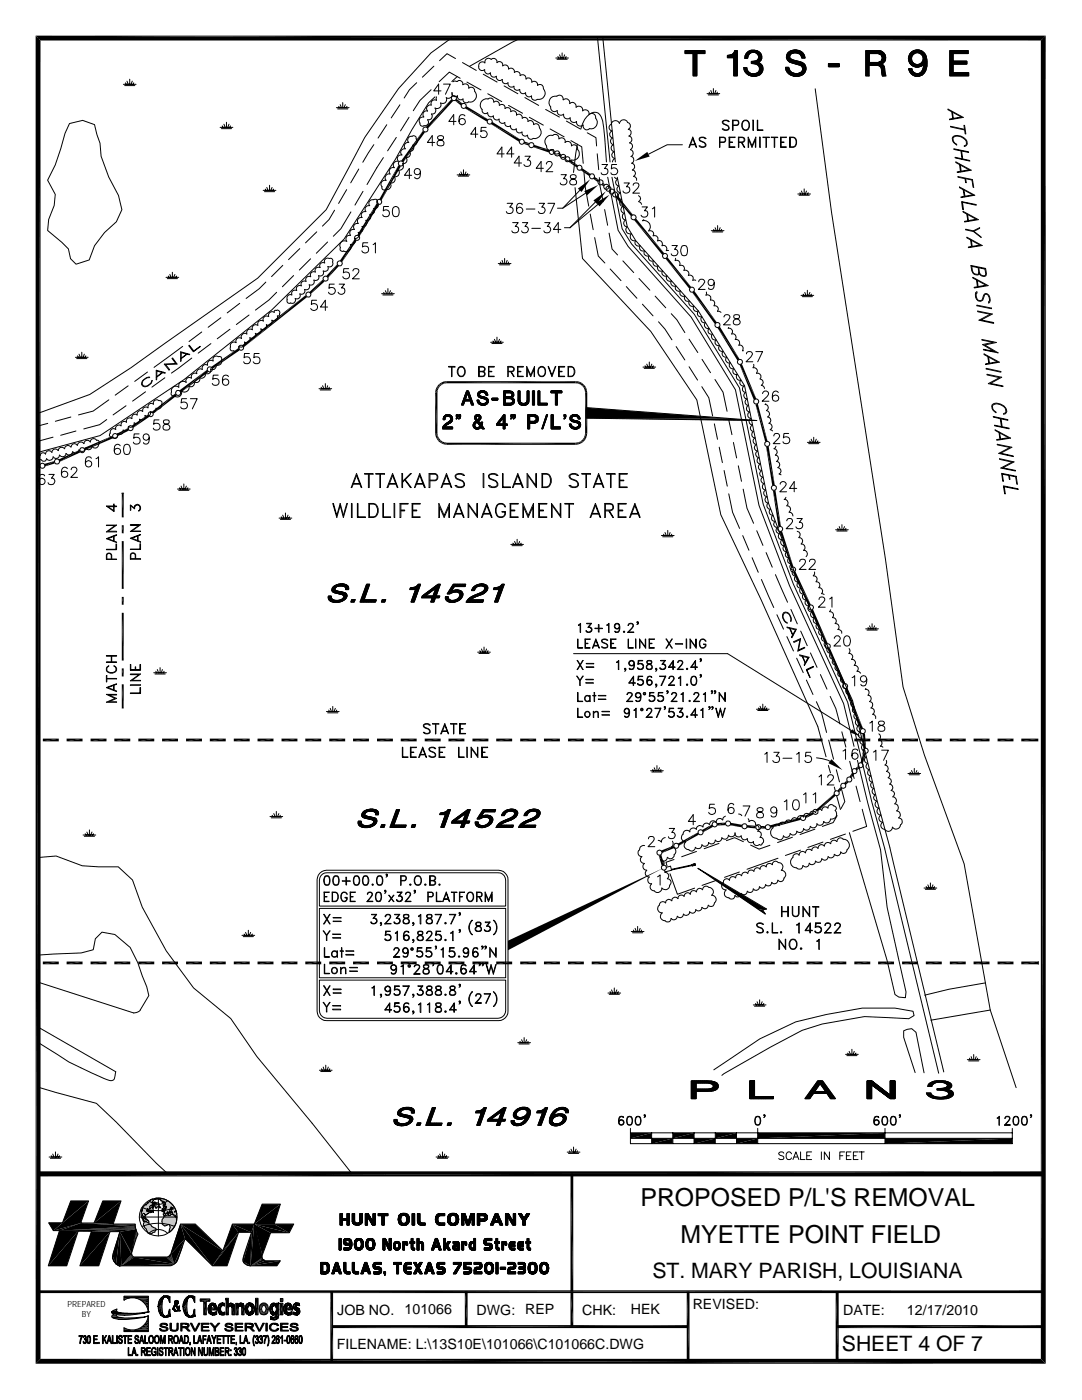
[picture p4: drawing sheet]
<svg xmlns="http://www.w3.org/2000/svg" width="216mm" height="279mm" viewBox="0 0 216 279" stroke-linecap="round" stroke-linejoin="round" font-family="sans-serif">
<defs><g id="words">
<g font-size="5">
<text x="127.8" y="240.7">PROPOSED P/L'S REMOVAL</text>
<text x="135.8" y="248.2">MYETTE POINT FIELD</text>
</g>
<g font-size="4.2">
<text x="130.2" y="255.1">ST. MARY PARISH, LOUISIANA</text>
<text x="168" y="269.7">SHEET 4 OF 7</text>
</g>
<g font-size="2.8">
<text x="67.3" y="262.3">JOB NO.</text>
<text x="80.7" y="262.2">101066</text>
<text x="95.1" y="262.3">DWG:</text>
<text x="104.8" y="262.2">REP</text>
<text x="116.2" y="262.3">CHK:</text>
<text x="125.9" y="262.2">HEK</text>
<text x="138.2" y="261.3">REVISED:</text>
<text x="168.2" y="262.4">DATE:</text>
<text x="181" y="262.4">12/17/2010</text>
<text x="67.2" y="269.2">FILENAME: L:\13S10E\101066\C101066C.DWG</text>
</g>
<g font-size="1.7">
<text x="13.5" y="260.9">PREPARED</text>
<text x="16.3" y="262.8">BY</text>
</g>
</g></defs>
<g fill="none" stroke="#000" stroke-width=".2">
<path d="M7.6 7.6h200.6v226.7h-200.6zM24.6 16.8h2.6M24.9 17.1h2M25 16.5l.2 .3M25.3 16.2l.3 .6M25.9 15.8v1M26.4 16.2l-.3 .6M26.7 16.5l-.2 .3M83.1 16.5l-1.4 1.4-1.1 1.7M86 17.9l-2.2 2.2-1.3 2M86.6 13.2l-2.3 2.2M86.8 19.3l-1.3 1.2-3.3 5.4-3.3 5.9-10.3 15.9-14.3 14.1-17.6 14-16.7 11.1-12.4 3.4"/>
<path d="M88 18.1h-1.4l.9-1.3v2M88.5 16.8h1.4l-1 2M90.1 7.6l-4.1 3-6.5 7.1-6.7 9.7-7.7 14.4-13.7 13.7-25.3 17.9-8.2 5.3-10.3 3.7M90.4 16.3l.3-.1 .5 .1 .3-.2a.71 .71 0 0 1 .9 .8 .71 .71 0 0 1 .8-.1 .71 .71 0 0 1 .3 .8 .71 .71 0 0 1 .9-.1 .71 .71 0 0 1 .3 .7 1.28 1.28 0 0 1 .2 1.5 1.28 1.28 0 0 1-1.4 .6 .65 .65 0 0 1-.8 .2 .65 .65 0 0 1-.3-.8 .66 .66 0 0 1-.8 .2 .66 .66 0 0 1-.3-.8 .66 .66 0 0 1-.8 .1 .66 .66 0 0 1-.3-.7 .79 .79 0 0 1-.2 .9 .79 .79 0 0 1-1 .1 .81 .81 0 0 1-.1 .9 .81 .81 0 0 1-1 .2 .77 .77 0 0 1-.2 .9 .77 .77 0 0 1-.9 .1 .74 .74 0 0 1 .1 .8 .74 .74 0 0 1-.8 .4 .72 .72 0 0 1 0 .8 .72 .72 0 0 1-.8 .3 .72 .72 0 0 1 .1 .9 .72 .72 0 0 1-.8 .3 .5 .5 0 0 1-.6 0 .5 .5 0 0 1-.2-.5 .76 .76 0 0 1-.1-.9 .76 .76 0 0 1 .9-.4 .73 .73 0 0 1-.1-.8 .73 .73 0 0 1 .8-.3 .71 .71 0 0 1-.1-.9 .71 .71 0 0 1 .8-.3 .75 .75 0 0 1 .2-.9 .75 .75 0 0 1 .9-.1v-.7M90.9 11.7l-1.7-1-1.5 1.4M91.2 15.3l-1.1 1M91.8 15.6l-2.1-1.2-2.1 1.9M92.3 12.5l2.7 1.6M93.2 16.4l2.8 1.5M95.8 12.5a.72 .72 0 0 1 1 .1 .76 .76 0 0 1 .3-.9 .76 .76 0 0 1 .9 .1 .69 .69 0 0 1 .8-.1 .69 .69 0 0 1 .4 .8 .67 .67 0 0 1 .8-.1 .67 .67 0 0 1 .3 .7 .71 .71 0 0 1 .8-.1 .71 .71 0 0 1 .4 .8 .69 .69 0 0 1 .8-.1 .69 .69 0 0 1 .3 .8 .68 .68 0 0 1 .8-.1 .68 .68 0 0 1 .4 .7 .71 .71 0 0 1 .8-.1 .71 .71 0 0 1 .4 .8l.3-.2a.71 .71 0 0 1 .8 .8 .68 .68 0 0 1 .8-.1 .68 .68 0 0 1 .4 .7 .71 .71 0 0 1 .8-.1 .71 .71 0 0 1 .3 .8 1.29 1.29 0 0 1 .2 1.5 1.29 1.29 0 0 1-1.4 .6 .69 .69 0 0 1-.8 .1 .69 .69 0 0 1-.3-.7 .71 .71 0 0 1-.9 .1 .71 .71 0 0 1-.3-.8 .71 .71 0 0 1-.9 .1 .71 .71 0 0 1-.3-.8 .68 .68 0 0 1-.8 .1 .68 .68 0 0 1-.3-.7 .71 .71 0 0 1-.9 .1 .71 .71 0 0 1-.3-.8 .69 .69 0 0 1-.9 .1 .69 .69 0 0 1-.3-.7 .69 .69 0 0 1-.8 .1 .69 .69 0 0 1-.4-.8 .71 .71 0 0 1-.8 .1 .71 .71 0 0 1-.3-.8l-.3 .3a.71 .71 0 0 1-.9-.9 .77 .77 0 0 1-1 0 .77 .77 0 0 1-.2-.9zM96.4 14.8l2.8 1.6M97.3 18.7l2.8 1.6"/>
<path d="M100.6 17.1l2.7 1.6M103.9 7.6l-10.2 5.6M104.7 19.5l2.8 1.5M110 19.5l.3-.2 .8-.1a.76 .76 0 0 1 .9-.1 .76 .76 0 0 1 .4 .8 .79 .79 0 0 1 .9-.1 .79 .79 0 0 1 .4 .9 .75 .75 0 0 1 .9-.2 .75 .75 0 0 1 .4 .9 .79 .79 0 0 1 .9-.1 .79 .79 0 0 1 .4 .8 .76 .76 0 0 1 .9-.1 .76 .76 0 0 1 .3 .8 .79 .79 0 0 1 1-.1 .79 .79 0 0 1 .4 .9 1.28 1.28 0 0 1 .1 1.5 1.28 1.28 0 0 1-1.4 .6 .75 .75 0 0 1-.9 .1 .75 .75 0 0 1-.3-.8 .79 .79 0 0 1-1 .1 .79 .79 0 0 1-.4-.9 .76 .76 0 0 1-.9 .1 .76 .76 0 0 1-.3-.8 .79 .79 0 0 1-.9 .1 .79 .79 0 0 1-.4-.8 .76 .76 0 0 1-.9 .1 .76 .76 0 0 1-.4-.8 .79 .79 0 0 1-1 .1 .79 .79 0 0 1-.3-.9 1.26 1.26 0 0 1 .1-1.8zM110.9 11.6h2.5M111.1 11.8h2.1M111.3 11.3l.2 .3M111.7 10.9l.2 .7M112.2 10.6v1M112.7 10.9l-.3 .7M113 11.3l-.2 .3M119.2 7.6l2.5 24.7"/>
<path d="M120.3 7.6l2.5 24.7M136.7 10.1h4v.6h-1.7v4.5h-.7v-4.5h-1.6zM136.7 10.1h4v.6h-1.7v4.4h-.7v-4.4h-1.6zM136.8 10.1v.6M137 10.1v.6M137.1 10.1v.6M137.2 10.1v.6M137.3 10.1v.6M137.4 10.1v.6M137.5 10.1v.6M137.6 10.1v.6M137.7 10.1v.6"/>
<path d="M137.8 10.1v.6M137.9 10.1v.6M138 10.1v.6M138.1 10.1v.6M138.2 10.1v.6M138.3 10.1v.6M138.4 10.1v5M138.5 10.1v5M138.6 10.1v5M138.7 10.1v5M138.8 10.1v5M138.9 10.1v5"/>
<path d="M139 10.1v5M139.1 10.1v.6M139.2 10.1v.6M139.3 10.1v.6M139.4 10.1v.6M139.5 10.1v.6M139.6 10.1v.6M139.7 10.1v.6M139.8 10.1v.6M139.9 10.1v.6M140 10.1v.6M140.1 10.1v.6"/>
<path d="M140.2 10.1v.6M140.3 10.1v.6M140.4 10.1v.6M140.5 10.1v.6M140.6 10.1v.6M141.1 18.7h2.5M141.3 18.9h2.1M141.5 18.4l.2 .3M141.8 18.1l.2 .6M142.3 17.7v1M142.9 18.1l-.3 .6M143.2 18.4l-.2 .3"/>
<path d="M145.1 11.1a1.38 1.38 0 0 0 1.4-.7l.1-.3h.5v5h-.7v-3.6h-1.3zM145.1 11l1-.1 .5-.8h.5v5.1h-.7v-3.7h-1.3zM145.2 11.1v.4M145.4 11v.5M145.6 11v.5M145.7 11v.5M145.9 11v.5M145.9 10.9v.6M146.1 10.9v.6M146.2 10.9v.6M146.2 10.7v.8M146.4 10.6v.9"/>
<path d="M146.5 10.5v4.6M146.6 10.3v4.8M146.7 10.1v5M146.9 10.1v5M147 10.1v5M147.1 10.1v5M148.5 13.5v.4M148.6 11.6h.6a1.1 1.1 0 0 1 1.1-1.2 1.1 1.1 0 0 1 1.1 1.2 1.15 1.15 0 0 1-1.5 .7v.4a1.2 1.2 0 0 1 1.6 1.4 1.36 1.36 0 0 1-1.4 .6 1.36 1.36 0 0 1-1.1-1.2h-.6a1.64 1.64 0 0 0 1.1 1.5M148.6 11.6h.6a1.08 1.08 0 0 1 1.1-1.2 1.08 1.08 0 0 1 1.1 1.2l-.5 .5-1 .2v.4a1.29 1.29 0 0 1 1.6 1 1.26 1.26 0 0 1-1.3 1 1.26 1.26 0 0 1-1.2-1.2h-.6a2.02 2.02 0 0 0 1.7 1.7 2.02 2.02 0 0 0 2.1-1.1 1.25 1.25 0 0 0-1-1.6M148.6 13.5v.7M148.7 11.1v.5M148.7 13.5v.8"/>
<path d="M148.8 10.9v.7M148.8 13.5v1M148.9 10.7v.9M148.9 13.5v1.1M149 10.6v1M149 13.5v1.2M149.1 10.5v1.1M149.1 13.9v.9M149.2 10.4v1M149.2 14.2v.6M149.3 10.3v.8M149.3 14.3v.7"/>
<path d="M149.4 10.2v.7M149.4 14.4v.6M149.5 10.2v.6M149.5 14.5v.5M149.5 15l.6 .2 1.2-.2M149.6 10.1v.6M149.6 14.5v.5M149.7 10.1v.5M149.7 14.6v.5M149.8 10.1v.4M149.8 14.7v.5M149.9 10.1a1.46 1.46 0 0 0-1.3 1.5"/>
<path d="M149.9 10.1l1.3 .1M149.9 10.1v.4M149.9 14.7v.5M150 10v.5M150 12.3v.4M150 14.7v.5M150.1 10v.4M150.1 12.3v.4M150.1 14.8v.4M150.2 10v.4M150.2 12.3v.4M150.2 14.8v.4"/>
<path d="M150.3 10v.4M150.3 12.3v.4M150.3 14.8v.4M150.4 10v.4M150.4 12.3v.4M150.4 14.8v.4M150.5 10v.4M150.5 12.2v.5M150.5 14.8v.4M150.6 10v.5M150.6 12.2v.5M150.6 14.8v.4"/>
<path d="M150.7 10.1v.4M150.7 12.2v.5M150.7 14.7v.5M150.8 10.1v.4M150.8 12.2v.5M150.8 14.7v.5M150.9 10.1v.5M150.9 12.1v.7M150.9 14.7v.5M151 10.1v.6M151 12v.8M151 14.6v.6"/>
<path d="M151.2 10.2a1.3 1.3 0 0 1 .8 1.4M151.2 10.2v.6M151.2 12v.9M151.2 14.5v.6M151.2 12.5a1.33 1.33 0 0 1 1.1 1.2 1.33 1.33 0 0 1-1 1.3M151.2 10.2v.7M151.2 11.9v1.1M151.3 10.3v.7M151.3 11.7v.7M151.3 12.5v.6M151.3 14.4v.6M151.4 10.4v2"/>
<path d="M151.4 12.5v.7M151.4 14.2v.8M151.5 10.4v1.9M151.5 12.6v.8M151.5 14v1M151.7 10.5v1.7M151.7 12.6v2.3M151.7 10.6v1.5M151.7 12.7v2.1M151.8 10.8v1.2M151.8 12.8v1.9M152 11v.7"/>
<path d="M152 12.9v1.7M152 11.6a1.68 1.68 0 0 0-1.2-1.6 1.68 1.68 0 0 0-1.9 .6l-.3 1M152 11.6a1.21 1.21 0 0 1-.8 .9M152 11.6l-.1 .4-.7 .5M152 13.1v1.3M152.2 13.3v.9M156.8 13.4v.4M156.9 13.4v.8M157 10.9v.9M157 13.4v.9M157.1 10.7v1.3M157.1 13.4v1.1"/>
<path d="M157.2 10.6v1.5M157.2 13.4v1.2M157.3 10.4v1.8M157.3 13.4v1.3M157.4 10.4v1.9M157.4 13.7v1.1M157.5 10.3v2.1M157.5 13.9v.9M157.6 10.2v.8M157.6 11.6v.8M157.6 14.2v.7M157.8 10.2v.7"/>
<path d="M157.8 11.7v.8M157.8 14.2v.8M157.8 10.1v.6M157.8 11.8v.7M157.8 14.3v.7M157.9 10.1a1.89 1.89 0 0 1 2.7 1.5h-.6l-.1-.4M157.9 10.1a1.25 1.25 0 0 0-.9 1.3 1.25 1.25 0 0 0 1 1.2l1.8 .5M157.9 10.1v.6M157.9 11.9v.6M157.9 14.5v.5M158.1 10.6a.68 .68 0 0 0-.5 .6 .68 .68 0 0 0 .3 .7 4.7 4.7 0 0 1 2.7 1 1.53 1.53 0 0 1-1.4 2.3 2.09 2.09 0 0 1-2.5-1.8h.7a1.33 1.33 0 0 0 .8 1.1M158.1 10.6a.65 .65 0 0 0-.2 1.2l1.7 .5a1.49 1.49 0 0 1 1.2 1.7 1.49 1.49 0 0 1-1.6 1.3 2.08 2.08 0 0 1-2.5-1.9h.7a1.29 1.29 0 0 0 .8 1.1"/>
<path d="M158.1 10.1v.5M158.1 11.9v.7M158.1 14.5v.6M158.1 10.6h1.1M158.1 10v.6M158.1 12v.6M158.2 14.5l.5 .2 1-.2M158.3 10v.6M158.3 12v.6M158.3 14.6v.6M158.3 10v.5M158.4 10v.5"/>
<path d="M158.4 12v.7M158.4 14.7v.5M158.6 10v.5M158.6 12v.7M158.6 14.7v.5M158.6 12.1v.6M158.8 10v.5M158.8 12.1v.7M158.8 14.7v.5M158.9 10v.5M158.9 12.2v.6M158.9 14.7v.6"/>
<path d="M159.1 10v.5M159.1 12.2v.6M159.1 14.7v.5M159.2 10v.6M159.2 12.2v.7M159.2 14.7v.5M159.2 10.6l.4 .2 .3 .4M159.2 10.6l-.6-.1-.5 .1M159.3 10v.6M159.3 12.3v.6M159.3 14.7v.5M159.4 10.1v.5"/>
<path d="M159.4 12.3v.6M159.4 14.7v.5M159.4 10.1v.6M159.4 14.6v.6M159.6 10.1v.6M159.6 12.3v.7M159.6 14.6v.6M159.7 10.2v.7M159.7 12.4v.6M159.7 14.5v.6M159.8 13.1l.3 .3 .1 .4M159.8 10.2v.8"/>
<path d="M159.8 12.4v.7M159.8 14.5v.6M159.9 11.2l.1 .3h.6a2.07 2.07 0 0 0-3.4-1 1.25 1.25 0 0 0 .8 2.1l1.8 .5M159.9 10.3v.9M159.9 12.4v.7M159.9 14.4v.6M160 10.4v1.1M160 12.5v.7M160 14.3v.7M160.1 10.4v1.1M160.1 12.5v.8M160.1 14.2v.8"/>
<path d="M160.2 13.8l-.3 .6-.2 .1M160.2 13.8a1.35 1.35 0 0 1-2 .7M160.2 10.5v1M160.2 12.6v1M160.2 13.9v.9M160.3 10.7v.8M160.3 12.6v2.2M160.4 10.9v.6M160.4 12.7v2M160.5 11v.5M160.5 12.8v1.8M160.6 11.4v.1"/>
<path d="M160.6 12.9v1.6M160.7 13.1v1.2M160.8 13.4v.6M162.7 17.7l3.2 24.7 10.8 69.2 3.5 25.5 4.3 13.6 7.9 21.7 5.2 29.2 5.2 15.5M165.3 12.7h2.1v.6h-2v-.6h2v.6h-2.1zM165.4 12.7v.6M165.5 12.7v.6M165.6 12.7v.6M165.7 12.7v.6M165.8 12.7v.6M165.9 12.7v.6M166 12.7v.6"/>
<path d="M166.1 12.7v.6M166.2 12.7v.6M166.3 12.7v.6M166.4 12.7v.6M166.5 12.7v.6M166.6 12.7v.6M166.7 12.7v.6M166.8 12.7v.6M166.9 12.7v.6M167 12.7v.6M167.2 12.7v.6M167.3 12.7v.6"/>
<path d="M172.8 10.1v5M172.9 10.1v5M173 10.1v5M173.1 10.1v5M173.2 10.1v5M173.3 10.1v5M173.4 10.7h1.8a.89 .89 0 0 1 .8 .9 .89 .89 0 0 1-.8 .9h-1.8v-1.8h1.8a.89 .89 0 0 1 .8 .9 .89 .89 0 0 1-.8 .9h-1.8zM173.4 10.1v.6M173.4 12.5v.5M173.5 10.1v.6M173.5 12.5v.5M173.6 10.1v.6"/>
<path d="M173.6 12.5v.5M173.8 10.1v.6M173.8 12.5v.5M173.9 10.1v.6M173.9 12.5v.5M174.1 10.1v.6M174.1 12.5v.5M174.3 10.1v.6M174.3 12.5v.5M174.4 10.1v.6M174.4 12.5v.5M174.6 10.1v.6"/>
<path d="M174.6 12.5v.5M174.8 10.1v.6M174.8 12.5v.5M174.9 10.1v.6M174.9 12.5v.5M175.1 10.1v.6M175.1 12.5v.5M175.2 10.1v.6M175.2 12.5v.5M175.3 10.1h-2.6v5.1h.7v-2.1h1.7l.4 .1 .3 .3 .3 1.7h.7l-.2-.6a1.57 1.57 0 0 0-.7-1.8M175.3 10.1h-2.5v5h.6v-2.1h1.7a.8 .8 0 0 1 .8 .9l.2 1.3 .6-.1-.3-1.9M175.3 10.1a1.47 1.47 0 0 1 1.4 1.3"/>
<path d="M175.3 10.1v.6M175.3 12.5v.5M175.4 10.1v.6M175.4 12.5v.6M175.5 10.1v.6M175.5 12.4v.7M175.6 10.1v.7M175.6 12.4v.8M175.7 10.2v.7M175.7 12.3v1M175.8 10.2v.7M175.8 12.3v1.1"/>
<path d="M175.9 10.2v.8M175.9 12.2v1.5M175.9 12.8l.5 .4M176 10.3v.9M176 12v.7M176 12.8v1.7M176.1 10.4v2.3M176.1 12.9v2.1M176.2 10.4v2.2M176.2 13v2.2M176.3 10.5v2M176.3 13.1v2"/>
<path d="M176.4 10.6v1.8M176.4 13.2v1.9M176.5 10.8v1.5M176.5 13.6v1.5M176.6 10.9v1.3M176.6 14.5v.6M176.7 11.2v.7M176.7 15v.1M176.7 11.4a1.22 1.22 0 0 1-.8 1.4M176.7 11.4a1.26 1.26 0 0 1-.8 1.4M181.4 11.2v1M181.4 13.7v.2"/>
<path d="M181.5 10.9v1.6M181.5 13.7v.5M181.5 10.7v1.9M181.5 13.7v.7M181.7 10.6v2.2M181.7 13.7v.8M181.8 10.5v2.4M181.8 13.7v1M181.9 10.4a1.83 1.83 0 0 1 2.9 1 3.5 3.5 0 0 1-.8 3.6 1.81 1.81 0 0 1-2.7-1.3h.7a1.13 1.13 0 0 0 1.2 1 1.13 1.13 0 0 0 1-1.2l.1-.6a1.75 1.75 0 0 1-2.5 0 1.75 1.75 0 0 1 .1-2.5zM181.9 10.4v1.1M181.9 11.9v1.1M181.9 13.7v1.1"/>
<path d="M182 10.4v.8M182 12.2v.9M182 13.9v.9M182.1 10.3v.7M182.1 12.4v.7M182.1 14.2v.8M182.2 10.2v.7M182.2 12.5v.7M182.2 14.3v.7M182.3 10.1v.7M182.3 12.6v.6M182.3 14.4v.6"/>
<path d="M182.4 10.1v.6M182.4 12.7v.6M182.4 14.5v.6M182.5 10.1v.5M182.5 12.7v.6M182.5 14.5v.7M182.6 10v.6M182.6 12.8v.5M182.6 14.6v.6M182.7 10v.5M182.7 12.8v.6M182.7 14.7v.5"/>
<path d="M182.8 10v.5M182.8 12.9v.5M182.8 14.7v.5M182.9 10v.5M182.9 12.9v.5M182.9 14.7v.5M183 10v.5M183 12.9v.5M183 14.7v.5M183.1 10v.5M183.1 12.9v.5M183.1 14.7v.5"/>
<path d="M183.2 10v.5M183.2 12.9v.5M183.2 14.7v.5M183.3 10v.5M183.3 12.9v.5M183.3 14.7v.5M183.4 10v.5M183.4 12.8v.5M183.4 14.7v.5M183.5 10v.6M183.5 12.8v.5M183.5 14.7v.5"/>
<path d="M183.6 10.1v.5M183.6 12.8v.5M183.6 14.6v.6M183.7 10.1v.6M183.7 12.7v.6M183.7 14.5v.6M183.8 10.1v.6M183.8 12.6v.6M183.8 14.5v.5M183.9 10.2v.7M183.9 12.5v.7M183.9 14.3v.7"/>
<path d="M184 10.2v.7M184 12.4v.7M184 14.2v.8M184.1 10.4v.7M184.1 12.3v.7M184.1 14v.9M184.2 10.4v1M184.2 12v.9M184.2 13.7v1.1M184.3 12.8a1.72 1.72 0 0 1-2.3 .2 1.72 1.72 0 0 1-.4-2.3 1.72 1.72 0 0 1 2.3-.5 2.02 2.02 0 0 1 1.1 2.1 2.55 2.55 0 0 1-1.5 2.9 1.72 1.72 0 0 1-2.2-1.5h.6a1.11 1.11 0 0 0 1 1 1.11 1.11 0 0 0 1.1-.6M184.3 12.8l-.3 1.3M184.3 10.5v2.3"/>
<path d="M184.3 13.2v1.5M184.4 10.6v4M184.5 10.7v3.8M184.6 10.9v3.4M184.7 11v3M184.8 11.3v2.4M184.9 11.7v1.6M189.5 10.1h3.7v.6h-3v1.5h2.7v.6h-2.7v1.7h3.1v.7h-3.8zM189.5 10.1h3.7v.6h-3v1.5h2.7v.6h-2.7v1.7h3v.6h-3.7zM189.6 10.1v5M189.7 10.1v5M189.8 10.1v5"/>
<path d="M189.9 10.1v5M190 10.1v5M190.1 10.1v5M190.2 10.1v.6M190.2 12.2v.6M190.2 14.5v.6M190.3 10.1v.6M190.3 12.2v.6M190.3 14.5v.6M190.4 10.1v.6M190.4 12.2v.6M190.4 14.5v.6"/>
<path d="M190.5 10.1v.6M190.5 12.2v.6M190.5 14.5v.6M190.6 10.1v.6M190.6 12.2v.6M190.6 14.5v.6M190.7 10.1v.6M190.7 12.2v.6M190.7 14.5v.6M190.8 10.1v.6M190.8 12.2v.6M190.8 14.5v.6"/>
<path d="M190.9 10.1v.6M190.9 12.2v.6M190.9 14.5v.6M191 10.1v.6M191 12.2v.6M191 14.5v.6M191.1 10.1v.6M191.1 12.2v.6M191.1 14.5v.6M191.2 10.1v.6M191.2 12.2v.6M191.2 14.5v.6"/>
<path d="M191.3 10.1v.6M191.3 12.2v.6M191.3 14.5v.6M191.4 10.1v.6M191.4 12.2v.6M191.4 14.5v.6M191.5 10.1v.6M191.5 12.2v.6M191.5 14.5v.6M191.6 10.1v.6M191.6 12.2v.6M191.6 14.5v.6"/>
<path d="M191.7 10.1v.6M191.7 12.2v.6M191.7 14.5v.6M191.8 10.1v.6M191.8 14.5v.6M191.8 12.2v.6M191.9 10.1v.6M191.9 12.2v.6M191.9 14.5v.6M192 10.1v.6M192 12.2v.6M192 14.5v.6"/>
<path d="M192.1 10.1v.6M192.1 12.2v.6M192.1 14.5v.6M192.2 10.1v.6M192.2 12.2v.6M192.2 14.5v.6M192.3 10.1v.6M192.3 12.2v.6M192.3 14.5v.6M192.4 10.1v.6M192.4 12.2v.6M192.4 14.5v.6"/>
<path d="M192.6 10.1v.6M192.6 12.2v.6M192.6 14.5v.6M192.7 10.1v.6M192.7 12.2v.6M192.7 14.5v.6M192.8 10.1v.6M192.8 12.2v.6M192.8 14.5v.6M192.9 10.1v.6M192.9 14.5v.6M193.1 10.1v.6"/>
<path d="M193.1 14.5v.6M193.2 14.5v.6M13.9 24.7l2.6-.7 2.4 .9 .4 1.9 .7 1.8 .2 2.6 1.5 4.1 1.9 3.7 .7 2.8-1.1 2.5-2.4 2.1-1.9 2.6-1.1 2.9-2.6 .8-1.1-1.1-.4-1.9-1.4-1.3-2.8-2.4 .2-2.2 1.1-2.8 .2-2.2-1.5-2.8 1.5-3.1 2-6.3zM43.9 25.4h2.6M44.2 25.7h2M44.3 25.1l.2 .3M44.7 24.8l.2 .6M45.2 24.4v1M45.7 24.8l-.3 .6M46 25.1l-.2 .3M52.5 38h2.6M52.8 38.2h2"/>
<path d="M52.9 37.7l.2 .3M53.2 37.4l.3 .6M53.8 37v1M54.3 37.4l-.3 .6M54.6 37.7l-.2 .3M67.1 21.5h2.6M67.4 21.7h2M67.6 21.2l.2 .3M67.9 20.9l.2 .6M68.4 20.5v1M68.9 20.9l-.3 .6M69.2 37.8l-1.6 2.8"/>
<path d="M69.2 21.2l-.1 .3M71.6 33.7l-1.6 2.8M72.4 38.2l-1.6 2.7M74.6 28.9l-2.2 3.5M76.5 31.5l-3.3 5.3M77.2 24.9l-1.8 2.7M79.1 27.4l-1.8 2.7M79.8 20.9l-1.7 2.6M81.5 27.5l.7-.3a.5 .5 0 0 1 .6 0 .5 .5 0 0 1 .2 .5 .76 .76 0 0 1 .2 .9 .76 .76 0 0 1-.8 .4 .74 .74 0 0 1 .1 .8 .74 .74 0 0 1-.8 .4 .74 .74 0 0 1 .1 .9 .74 .74 0 0 1-.8 .3 .73 .73 0 0 1 .1 .9 .73 .73 0 0 1-.8 .4 .82 .82 0 0 1 .1 .9 .82 .82 0 0 1-.9 .4 .79 .79 0 0 1 0 .9 .79 .79 0 0 1-.8 .3 .8 .8 0 0 1 0 1 .8 .8 0 0 1-.9 .3 .82 .82 0 0 1 .1 1 .82 .82 0 0 1-.9 .3 .49 .49 0 0 1-.6 0 .49 .49 0 0 1-.2-.5 .77 .77 0 0 1-.1-1 .77 .77 0 0 1 .9-.3 .79 .79 0 0 1 0-.9 .79 .79 0 0 1 .8-.4 .8 .8 0 0 1 0-.9 .8 .8 0 0 1 .9-.3 .78 .78 0 0 1-.1-1 .78 .78 0 0 1 .9-.3 .76 .76 0 0 1-.1-.9 .76 .76 0 0 1 .8-.4 .72 .72 0 0 1-.2-.9 .72 .72 0 0 1 .9-.3 .76 .76 0 0 1-.1-.9 .76 .76 0 0 1 .8-.4 .72 .72 0 0 1-.1-.9zM81.6 23.4l-1.7 2.7M82.1 35h-1.4l1-1.4v2.1M83.9 34.3a.62 .62 0 0 1-.9 .5 .62 .62 0 0 1-.2-1 .62 .62 0 0 1 1 .1 1.79 1.79 0 0 1-.2 1.6 .54 .54 0 0 1-.9-.1"/>
<path d="M86.8 28.4h-1.5l1-1.3v2M87.4 27.2a.39 .39 0 0 0-.1 .4 .39 .39 0 0 0 .3 .3 .75 .75 0 0 1 .8 .2 .75 .75 0 0 1 .1 .8l-.4 .2-.7-.1a.59 .59 0 0 1-.2-.6 .59 .59 0 0 1 .6-.4l.4-.1a.42 .42 0 0 0 .2-.7l-.3-.1zM91 24.2h-1.4l.9-1.3v2M91.2 34.9h2.5M91.5 35.2h2M91.7 34.6l.1 .3M92 34.3l.2 .6M92.5 33.9v1M92.8 23.1a.64 .64 0 0 0-1.1 .2 1.4 1.4 0 0 0 .2 1.5 .64 .64 0 0 0 .9-.3 .64 .64 0 0 0-.4-.9 .64 .64 0 0 0-.8 .6M93 34.3l-.3 .6M93.3 34.6l-.2 .3M95.4 26.8h-1.5l1-1.4v2.1"/>
<path d="M96.2 20l.8-.3h.4a.68 .68 0 0 1 .8-.1 .68 .68 0 0 1 .3 .8 .66 .66 0 0 1 .8-.1 .66 .66 0 0 1 .3 .7 .68 .68 0 0 1 .8-.1 .68 .68 0 0 1 .4 .8 .68 .68 0 0 1 .8-.2 .68 .68 0 0 1 .3 .8 .69 .69 0 0 1 .8-.1 .69 .69 0 0 1 .4 .8 .68 .68 0 0 1 .8-.1 .68 .68 0 0 1 .3 .7 .68 .68 0 0 1 .8-.1 .68 .68 0 0 1 .3 .7 .68 .68 0 0 1 .9-.1 .68 .68 0 0 1 .3 .8 .68 .68 0 0 1 .8-.1 .68 .68 0 0 1 .3 .7 1.28 1.28 0 0 1 .2 1.5 1.28 1.28 0 0 1-1.4 .6 .68 .68 0 0 1-.8 .1 .68 .68 0 0 1-.3-.7 .66 .66 0 0 1-.8 .1 .66 .66 0 0 1-.3-.7 .68 .68 0 0 1-.8 .1 .68 .68 0 0 1-.4-.8 .68 .68 0 0 1-.8 .1 .68 .68 0 0 1-.3-.7 .68 .68 0 0 1-.8 .1 .68 .68 0 0 1-.4-.8 .69 .69 0 0 1-.8 .1 .69 .69 0 0 1-.3-.7 .68 .68 0 0 1-.8 .1 .68 .68 0 0 1-.4-.8 .68 .68 0 0 1-.8 .1 .68 .68 0 0 1-.3-.7 .66 .66 0 0 1-.8 .1 .66 .66 0 0 1-.3-.7 1.21 1.21 0 0 1 0-1.9zM97 25.4h-1l-.1 .9a.73 .73 0 0 1 1.1-.1 .73 .73 0 0 1-.1 1.1 .73 .73 0 0 1-1-.2M100.6 30.7h-1.4l.9-1.3v2M101.5 21l2.8 1.6M102.6 30.7h-1.5l1-1.3v2M104.1 32.5h-1.5l1-1.3v2M104.8 31.2h1l-.6 .7a.68 .68 0 0 1 .5 1.1 .68 .68 0 0 1-1.2-.2M105.6 23.4l2.8 1.6M108.4 33.6h-1.4l1-1.4v2.1M108.9 21.8l2.7 1.6M109 32.7l.1-.3 .3-.2h.4l.3 .2a.66 .66 0 0 1-.2 .9l-1 1h1.4M109.2 27.3l.3-.2 .8-.1a.73 .73 0 0 1 .9-.1 .73 .73 0 0 1 .3 .8 .74 .74 0 0 1 .9-.1 .74 .74 0 0 1 .4 .8 .76 .76 0 0 1 .8-.1 .76 .76 0 0 1 .4 .8 .74 .74 0 0 1 .9-.1 .74 .74 0 0 1 .4 .8 1.26 1.26 0 0 1 .2 1.5 1.26 1.26 0 0 1-1.4 .6 .74 .74 0 0 1-.9 .2 .74 .74 0 0 1-.4-.9 .76 .76 0 0 1-.8 .1 .76 .76 0 0 1-.4-.8 .74 .74 0 0 1-.9 .2 .74 .74 0 0 1-.4-.9 .76 .76 0 0 1-.8 .1 .76 .76 0 0 1-.4-.8 1.26 1.26 0 0 1 .1-1.8z"/>
<path d="M109.8 25.7l2.8 1.6M112 34.9h1l-.5 .8a.64 .64 0 0 1 .7 .7 .64 .64 0 0 1-1 .5l-.2-.1-.2-.3M113 24.2l2.8 1.5M113.9 35a.44 .44 0 0 0 .2 .7 .82 .82 0 0 1 .9 .8 .71 .71 0 0 1-.8 .4 .71 .71 0 0 1-.5-.7 .91 .91 0 0 1 1-.5 .42 .42 0 0 0 .2-.7l-.3-.1zM113.9 28.1l2.2 1.2 .3 3.3M114.7 37.4l1.5 14.2 13.7 14.5 9.1 13.7 4.8 22.9 8.1 17 11.3 25.3 1.6 6M115.2 28.8l-.8 5.6M115.7 38l-3.4 3.6h-1.1M115.9 25.8a4 4 0 0 1 2.6-3.4 1.3 1.3 0 0 1 1.5 .9 24.8 24.8 0 0 1 .9 7.3l.1 1.7M116.5 34.2l.3 3.3 .7 3.6M116.9 38.5l-4.6 3.1M117.2 26.5l1.7 1 .1 1.6"/>
<path d="M119.2 30.7l.3 3.2M119.6 35.4l.1 1.7 .7 3.2M120.1 32.8h1.1l-.6 .8a.64 .64 0 0 1 .7 .8 .64 .64 0 0 1-.9 .5l-.3-.1-.1-.3M121.3 35.4l2 10.6 2 3.2 12.6 14.1 8.8 14.5 4.7 23.1 6.1 16 10.8 23.5 2.1 8.5M122.1 35.4l2 10.3 1.9 3 12.5 14 9.1 14.7 4.7 23.2 6 16 10.8 23.5 4.9 20 2.6 9.3M122.2 32.3l.1-.4 .4-.3a.7 .7 0 0 1-.6-.6 .7 .7 0 0 1 .4-.7 .74 .74 0 0 1-.6-.6 .74 .74 0 0 1 .5-.8 .72 .72 0 0 1-.6-.6 .72 .72 0 0 1 .4-.8 .73 .73 0 0 1-.6-.6 .73 .73 0 0 1 .5-.8 .73 .73 0 0 1-.6-.6 .73 .73 0 0 1 .5-.8 .84 .84 0 0 1 .7-.6 .84 .84 0 0 1 .9 .5 .86 .86 0 0 1 .8-.7 .86 .86 0 0 1 .8 .5 .71 .71 0 0 1 .6 .7 .71 .71 0 0 1-.4 .7 .7 .7 0 0 1 .6 .6 .7 .7 0 0 1-.5 .8 .7 .7 0 0 1 .6 .6 .7 .7 0 0 1-.5 .7 .71 .71 0 0 1 .6 .6 .71 .71 0 0 1-.4 .8 .71 .71 0 0 1 .6 .6 .71 .71 0 0 1-.5 .7 .71 .71 0 0 1 .6 .7 .71 .71 0 0 1-.5 .7 .7 .7 0 0 1 .6 .6 .7 .7 0 0 1-.4 .7 .67 .67 0 0 1 .6 .6 .67 .67 0 0 1-.4 .7l.6 .4v.4M122.6 35.4l.6 .4a.72 .72 0 0 0-.4 .7 .72 .72 0 0 0 .7 .6 .72 .72 0 0 0-.4 .8 .72 .72 0 0 0 .7 .6 .72 .72 0 0 0-.4 .7 .72 .72 0 0 0 .6 .6 .75 .75 0 0 0-.4 .8 .75 .75 0 0 0 .7 .6 .72 .72 0 0 0-.4 .8 .72 .72 0 0 0 .7 .6 .72 .72 0 0 0-.4 .7 .72 .72 0 0 0 .6 .6 .72 .72 0 0 0-.3 .8 .72 .72 0 0 0 .6 .6 .85 .85 0 0 0-.1 1 .85 .85 0 0 0 1 .4 .83 .83 0 0 0-.1 1 .83 .83 0 0 0 .9 .3 .7 .7 0 0 0 .1 .9 .7 .7 0 0 0 .8 .1 .7 .7 0 0 0 .1 .9 .7 .7 0 0 0 .8 .2 .7 .7 0 0 0 .1 .8 .7 .7 0 0 0 .8 .2 .69 .69 0 0 0 .1 .8 .69 .69 0 0 0 .8 .1 .72 .72 0 0 0 .1 .9 .72 .72 0 0 0 .8 .2 .7 .7 0 0 0 .1 .8 .7 .7 0 0 0 .8 .2 .68 .68 0 0 0 .1 .8 .68 .68 0 0 0 .8 .2 .7 .7 0 0 0 0 .8 .7 .7 0 0 0 .9 .2 .7 .7 0 0 0 0 .8 .7 .7 0 0 0 .9 .2 .68 .68 0 0 0 0 .8 .68 .68 0 0 0 .8 .2 .7 .7 0 0 0 .1 .8 .7 .7 0 0 0 .8 .2 .72 .72 0 0 0 .1 .8 .72 .72 0 0 0 .8 .2 .72 .72 0 0 0 .1 .8 .72 .72 0 0 0 .8 .2 .71 .71 0 0 0 .1 .8 .71 .71 0 0 0 .8 .2 .69 .69 0 0 0-.1 .8 .69 .69 0 0 0 .8 .3 .74 .74 0 0 0 0 .9 .74 .74 0 0 0 .7 .3 .7 .7 0 0 0 0 .9 .7 .7 0 0 0 .8 .3 .69 .69 0 0 0-.1 .8 .69 .69 0 0 0 .7 .3 .71 .71 0 0 0 0 .8 .71 .71 0 0 0 .8 .3 .69 .69 0 0 0-.1 .9 .69 .69 0 0 0 .8 .3 .69 .69 0 0 0-.1 .8 .69 .69 0 0 0 .8 .3 .71 .71 0 0 0-.1 .9 .71 .71 0 0 0 .8 .3 .69 .69 0 0 0-.1 .8 .69 .69 0 0 0 .8 .3 .71 .71 0 0 0-.1 .9 .71 .71 0 0 0 .8 .3 .71 .71 0 0 0-.1 .8 .71 .71 0 0 0 .8 .3 .71 .71 0 0 0-.1 .9 .71 .71 0 0 0 .8 .3 .69 .69 0 0 0-.1 .8 .69 .69 0 0 0 .8 .3 .71 .71 0 0 0-.3 .8 .71 .71 0 0 0 .6 .5 .67 .67 0 0 0-.4 .8 .67 .67 0 0 0 .6 .5 .69 .69 0 0 0-.3 .8 .69 .69 0 0 0 .6 .5 .71 .71 0 0 0-.3 .8 .71 .71 0 0 0 .6 .5 .67 .67 0 0 0-.4 .8 .67 .67 0 0 0 .6 .5 .69 .69 0 0 0-.3 .8 .69 .69 0 0 0 .6 .5 .69 .69 0 0 0-.4 .8 .69 .69 0 0 0 .6 .5 .68 .68 0 0 0-.3 .8 .68 .68 0 0 0 .6 .5 .69 .69 0 0 0-.3 .7 .69 .69 0 0 0 .6 .6 .69 .69 0 0 0-.4 .8 .69 .69 0 0 0 .7 .5 .69 .69 0 0 0-.4 .8 .69 .69 0 0 0 .6 .5 .68 .68 0 0 0-.3 .8 .68 .68 0 0 0 .6 .5 .69 .69 0 0 0-.4 .8 .69 .69 0 0 0 .7 .5 .69 .69 0 0 0-.4 .8 .69 .69 0 0 0 .6 .5l-.4 .6 .4 .6 .3 .1-.3 .3a.68 .68 0 0 0 .6 1 .69 .69 0 0 0-.4 .8 .69 .69 0 0 0 .6 .5 .67 .67 0 0 0-.4 .8 .67 .67 0 0 0 .7 .5 .69 .69 0 0 0-.2 .8 .69 .69 0 0 0 .6 .4 .69 .69 0 0 0-.2 .8 .69 .69 0 0 0 .7 .4 .66 .66 0 0 0-.2 .8 .66 .66 0 0 0 .7 .4 .67 .67 0 0 0-.3 .8 .67 .67 0 0 0 .7 .5 .67 .67 0 0 0-.2 .7 .67 .67 0 0 0 .7 .5 .66 .66 0 0 0-.3 .8 .66 .66 0 0 0 .7 .4 .69 .69 0 0 0-.2 .8 .69 .69 0 0 0 .7 .4 .69 .69 0 0 0-.2 .8 .69 .69 0 0 0 .7 .4 .66 .66 0 0 0-.3 .8 .66 .66 0 0 0 .7 .4 .69 .69 0 0 0-.2 .8 .69 .69 0 0 0 .7 .4 .67 .67 0 0 0-.3 .8 .67 .67 0 0 0 .7 .5 .65 .65 0 0 0-.2 .7 .65 .65 0 0 0 .7 .5 .69 .69 0 0 0-.2 .7 .69 .69 0 0 0 .6 .5 .68 .68 0 0 0-.1 .8 .68 .68 0 0 0 .7 .4 .68 .68 0 0 0-.2 .8 .68 .68 0 0 0 .7 .4 .68 .68 0 0 0-.1 .7 .68 .68 0 0 0 .7 .4 .66 .66 0 0 0-.2 .8 .66 .66 0 0 0 .7 .4 .69 .69 0 0 0-.2 .8 .69 .69 0 0 0 .7 .4 .66 .66 0 0 0-.1 .8 .66 .66 0 0 0 .7 .4 .68 .68 0 0 0-.2 .7 .68 .68 0 0 0 .7 .4 .68 .68 0 0 0-.1 .8 .68 .68 0 0 0 .7 .4 .66 .66 0 0 0-.2 .8 .66 .66 0 0 0 .7 .4 .68 .68 0 0 0-.2 .8 .68 .68 0 0 0 .8 .4 .68 .68 0 0 0-.2 .8 .68 .68 0 0 0 .7 .4 .68 .68 0 0 0-.2 .8 .68 .68 0 0 0 .8 .4 .68 .68 0 0 0-.2 .8 .68 .68 0 0 0 .7 .4 .66 .66 0 0 0-.2 .7 .66 .66 0 0 0 .7 .4 .68 .68 0 0 0-.1 .8 .68 .68 0 0 0 .7 .4 .68 .68 0 0 0-.2 .8 .68 .68 0 0 0 .7 .4 .68 .68 0 0 0-.1 .8 .68 .68 0 0 0 .7 .4 .68 .68 0 0 0-.2 .8 .68 .68 0 0 0 .7 .4 .67 .67 0 0 0-.2 .8 .67 .67 0 0 0 .7 .4 .66 .66 0 0 0-.1 .7 .66 .66 0 0 0 .7 .4 .68 .68 0 0 0-.3 .8 .68 .68 0 0 0 .6 .5 .7 .7 0 0 0-.3 .7 .7 .7 0 0 0 .6 .5 .65 .65 0 0 0-.3 .8 .65 .65 0 0 0 .6 .5 .68 .68 0 0 0-.3 .7 .68 .68 0 0 0 .6 .5 .65 .65 0 0 0-.3 .8 .65 .65 0 0 0 .6 .5 .68 .68 0 0 0-.3 .7 .68 .68 0 0 0 .6 .5 .67 .67 0 0 0-.3 .8 .67 .67 0 0 0 .6 .5 .68 .68 0 0 0-.3 .7 .68 .68 0 0 0 .6 .5 .68 .68 0 0 0-.3 .8 .68 .68 0 0 0 .6 .5 .65 .65 0 0 0-.3 .7 .65 .65 0 0 0 .6 .5 .68 .68 0 0 0-.3 .8 .68 .68 0 0 0 .6 .5 .67 .67 0 0 0-.3 .7 .67 .67 0 0 0 .7 .5 .68 .68 0 0 0-.4 .8 .68 .68 0 0 0 .7 .5 .65 .65 0 0 0-.4 .7 .65 .65 0 0 0 .6 .5 .68 .68 0 0 0-.3 .8 .68 .68 0 0 0 .6 .5 .68 .68 0 0 0-.3 .7 .68 .68 0 0 0 .6 .6 .76 .76 0 0 0-.3 .8 .76 .76 0 0 0 .8 .6 .75 .75 0 0 0-.4 .8 .75 .75 0 0 0 .7 .6 .77 .77 0 0 0-.3 .8 .77 .77 0 0 0 .7 .6 .75 .75 0 0 0-.3 .9 .75 .75 0 0 0 .7 .5 .84 .84 0 0 0 1 .4 .84 .84 0 0 0 .6-.8 .88 .88 0 0 0 .9 .3 .88 .88 0 0 0 .7-.8 .76 .76 0 0 0 .3-.8 .76 .76 0 0 0-.7-.6 .76 .76 0 0 0 .3-.8 .76 .76 0 0 0-.7-.6 .76 .76 0 0 0 .3-.8 .76 .76 0 0 0-.7-.6 .76 .76 0 0 0 .4-.8 .76 .76 0 0 0-.7-.6 .68 .68 0 0 0 .3-.7 .68 .68 0 0 0-.7-.5 .68 .68 0 0 0 .3-.8 .68 .68 0 0 0-.6-.5 .68 .68 0 0 0 .3-.8 .68 .68 0 0 0-.6-.5 .68 .68 0 0 0 .3-.7 .68 .68 0 0 0-.6-.6 .68 .68 0 0 0 .3-.7 .68 .68 0 0 0-.6-.5l.2-.3v-.7M123 32.8h-.9l-.1 .9a.72 .72 0 0 1 1.1 0 .72 .72 0 0 1-.1 1.1 .72 .72 0 0 1-1.1-.3M123.2 35.4l2 9.8 1.7 2.8 12.4 14 9.3 15 4.8 23.4 5.9 15.7 10.8 23.7 4.9 20 2.6 9.3M124.5 36.5h1.1l-.6 .8a.66 .66 0 0 1 .7 .7 .66 .66 0 0 1-.9 .5l-.5-.4M126.3 37l.1-.3a.7 .7 0 0 1 1 0 .72 .72 0 0 1-.2 .9l-.9 .9h1.3M127.4 39.1l.3 .2 .1 .3-.4 .6 .4 .2 .2 .4"/>
<path d="M136.2 28.9h-3.1l-3.7 1.9M137.6 28.9h1.2M137.8 28.8h.9M138.2 27.4l.8 2-.8-1.7-.7 1.7zM139.7 27.5a.99 .99 0 0 1 1.2 .2h-.2a.68 .68 0 0 0-1.1 0l.1 .3 .2 .1a1.01 1.01 0 0 1 1 1 .89 .89 0 0 1-1.4 0h.2a.68 .68 0 0 0 1 0 .56 .56 0 0 0-.3-.7l-.8-.4-.1-.3zM143.7 28.3h.7a.51 .51 0 0 0 .2-.8h-.9l-.1 1.9v-2h.8l.4 .3a.56 .56 0 0 1-.4 .7h-.7M144.3 24.1a.91 .91 0 0 1 1.2 .2h-.2a.68 .68 0 0 0-1 0v.4h.2a.94 .94 0 0 1 1 1 .87 .87 0 0 1-1.4 0h.2a.68 .68 0 0 0 1.1 0 .56 .56 0 0 0-.4-.7l-.7-.3-.2-.4zM145.5 27.4h1.2l-1.1 .1v1.8l1.1 .1h-1.2zM145.6 28.3h.6l-.6 .1M146.3 25h.7a.51 .51 0 0 0 .3-.8l-1-.1v1.9h-.1v-2h.8l.4 .4a.56 .56 0 0 1-.4 .6h-.7M147.4 28.3l1-.1v-.7h-1l-.1 1.9v-2h.8a.53 .53 0 0 1 .5 .5 .53 .53 0 0 1-.5 .5h-.7M147.9 28.4l.6 1h.1l-.6-1"/>
<path d="M148.2 24.3a.74 .74 0 0 1 .8-.3 .74 .74 0 0 1 .5 .7 .89 .89 0 0 1-.1 1 .89 .89 0 0 1-1 .2 1.32 1.32 0 0 1-.2-1.6zM148.4 24.2a.71 .71 0 0 1 1.1 .5 .9 .9 0 0 1-.8 1.2 1.08 1.08 0 0 1-.3-1.7zM149.3 27.4l.8 1.7 .7-1.7v2l-.1-1.6-.6 1.6-.7-1.6-.1 1.6zM150.2 24h.1v2h-.1zM151.1 24l.1 1.9 1.1 .1h-1.2zM151.6 27.4h.1v2h-.1zM152.3 27.4l1.2 .1zM152.8 27.5v1.9l.1-1.9M153.9 27.4l1.3 .1zM154.5 27.5v1.9l.1-1.9M155.8 27.4h1.1l-1 .1v1.8l1 .1h-1.1zM155.9 28.3h.5l-.5 .1"/>
<path d="M157.6 27.4h.7a1.08 1.08 0 0 1 .7 1 1.08 1.08 0 0 1-.7 1h-.7zM157.7 27.5h.6a1.01 1.01 0 0 1 .6 .9 1.01 1.01 0 0 1-.6 .9h-.6zM159.2 38.7h2.5M159.4 39h2.1M159.6 38.5l.2 .2M159.9 38.1l.3 .6M160.5 37.7v1M160.9 38.1l-.2 .6M161.3 38.5l-.2 .2M189.2 21.8l3 1.6-2.7 .5v-.1l2.3-.5-2.6-1.4zM189.9 22.2l.2 1.6M190.1 22.4l.1 1.3"/>
<path d="M190.1 27.4a1.91 1.91 0 0 1 2.9 1.3l-.3 .4-.3 .1v-.1l.4-.2a1.02 1.02 0 0 0-.6-1.4 1.41 1.41 0 0 0-2.1 .1 1.14 1.14 0 0 0 .8 1.2v.1a1.31 1.31 0 0 1-.8-1.5zM190.3 29.7l2.9 .6 .1 .1-2.9-.6zM190.6 31.4l2.9 .6v.2l-2.9-.7zM190.7 32.3l3.1 1.7-2.8 .4v-.1l2.4-.4-2.7-1.5zM191.2 35.2l2.8 .6 .3 1.6h-.1l-.2-1.5-2.8-.5zM191.5 32.7l.2 1.6M191.5 37.3l3 1.7-2.8 .4v-.1l2.4-.4-2.6-1.5zM191.6 32.9l.2 1.3M191.7 30.1l.3 1.6M191.9 30.1l.2 1.6M192.2 37.7l.2 1.6M192.3 37.9l.3 1.3"/>
<path d="M192.3 25h.2l.2 1.7h-.1zM192.4 25.8l-2.7-.6v.1l2.8 .6M192.6 35.6l.1 .8 .1 .1-.1-.8M33.1 55.4h2.6M33.4 55.6h2M33.6 55.1l.2 .3M33.9 54.8l.2 .6M34.4 54.3v1.1M34.9 54.8l-.3 .6M35.2 55.1l-.2 .3M53 56.3l-1.3 1.3-2.6 2M55.2 58.3l-1.5 1.6-2.7 2"/>
<path d="M56.4 53l-2.2 2.2M57.3 59.1l.3-.2h.6a.69 .69 0 0 1 .2-.8 .69 .69 0 0 1 .8-.1 .68 .68 0 0 1 .1-.8 .68 .68 0 0 1 .8-.2 .66 .66 0 0 1 .1-.8 .66 .66 0 0 1 .9 0 .68 .68 0 0 1 .1-.9 .68 .68 0 0 1 .8-.1 .68 .68 0 0 1 .1-.8 .68 .68 0 0 1 .8-.1 .67 .67 0 0 1 .2-.8 .67 .67 0 0 1 .8-.1 .68 .68 0 0 1 .1-.8 .68 .68 0 0 1 .8-.1 .67 .67 0 0 1 .1-.8 .67 .67 0 0 1 .8-.1 .48 .48 0 0 1 .6 .1 .48 .48 0 0 1 .1 .6 .68 .68 0 0 1-.2 .8 .68 .68 0 0 1-.8 .1 .66 .66 0 0 1-.1 .8 .66 .66 0 0 1-.8 .1 .68 .68 0 0 1-.1 .8 .68 .68 0 0 1-.8 .1 .66 .66 0 0 1-.1 .8 .66 .66 0 0 1-.9 .1 .68 .68 0 0 1-.1 .8 .68 .68 0 0 1-.8 .1 .68 .68 0 0 1-.1 .9 .68 .68 0 0 1-.8 .1 .67 .67 0 0 1-.2 .8 .67 .67 0 0 1-.8 .1 .68 .68 0 0 1-.1 .8 .68 .68 0 0 1-.8 .1 .68 .68 0 0 1-.1 .8 .68 .68 0 0 1-.8 .1 .49 .49 0 0 1-.6-.1 .49 .49 0 0 1-.1-.6zM58.6 55l-2.3 2.2M59.8 49.6l-2.2 2.2M62 51.6l-2.3 2.3M63.2 59.9h-1l-.1 .9a.72 .72 0 0 1 1.1 0 .72 .72 0 0 1-.2 1.1 .72 .72 0 0 1-1-.3M63.2 46.3l-2.2 2.2M65.4 48.3l-2.3 2.2M66.7 56.7h-1l-.1 .9a.72 .72 0 0 1 1.1-.1 .72 .72 0 0 1-.1 1.1 .72 .72 0 0 1-1-.3M66.8 42l-1.1 1.8-1.4 1.3M67.7 56.7h1l-.6 .8a.65 .65 0 0 1 .7 .7 .65 .65 0 0 1-.8 .5l-.5-.4M69.6 53.6h-1l-.1 .9a.71 .71 0 0 1 1.1 0 .71 .71 0 0 1-.2 1 .71 .71 0 0 1-1-.3"/>
<path d="M70 42.3l-2 3.3-1.5 1.6M70.4 54.1l.2-.4a.73 .73 0 0 1 .9 .1 .67 .67 0 0 1-.2 .9l-1 .9h1.4M73.4 48.5h-1l-.1 .8a.71 .71 0 0 1 1.1 0 .71 .71 0 0 1-.2 1.1 .71 .71 0 0 1-1-.3M73.8 40.1l.2-.2h.5a.51 .51 0 0 1 .6-.1 .51 .51 0 0 1 .2 .6 .73 .73 0 0 1 .1 .9 .73 .73 0 0 1-.8 .3 .73 .73 0 0 1 0 .9 .73 .73 0 0 1-.8 .3 .74 .74 0 0 1 .1 .9 .74 .74 0 0 1-.9 .3 .75 .75 0 0 1 .1 .9 .75 .75 0 0 1-.9 .3 .73 .73 0 0 1 .1 .9 .73 .73 0 0 1-.8 .3 .73 .73 0 0 1 0 .9 .73 .73 0 0 1-.8 .3 .76 .76 0 0 1 .1 .9 .76 .76 0 0 1-.9 .3 .98 .98 0 0 1-.2 1.2 .98 .98 0 0 1-1.1 .1 .48 .48 0 0 1-.6-.1 .48 .48 0 0 1-.1-.6 .93 .93 0 0 1 .2-1.1 .93 .93 0 0 1 1.1-.1 .74 .74 0 0 1-.1-.9 .74 .74 0 0 1 .9-.3 .73 .73 0 0 1-.1-.9 .73 .73 0 0 1 .8-.3 .73 .73 0 0 1 0-.9 .73 .73 0 0 1 .8-.3 .73 .73 0 0 1-.1-.9 .73 .73 0 0 1 .8-.3 .73 .73 0 0 1 0-.9 .73 .73 0 0 1 .8-.3 .73 .73 0 0 1-.1-.9 .73 .73 0 0 1 .9-.3 .72 .72 0 0 1 0-.9zM74.4 48.8l.5-.3v2M76.1 58.6h2.6M76.4 58.9h2M76.6 58.4l.1 .2M76.9 58l.3 .6M77.4 57.6v1M77.5 41.2h-.9l-.1 .9a.71 .71 0 0 1 1 0 .71 .71 0 0 1-.1 1.1 .71 .71 0 0 1-1.1-.3M77.9 58l-.2 .6"/>
<path d="M78.2 58.4l-.2 .2M78.6 41.3a.64 .64 0 0 1 1 .3 1.73 1.73 0 0 1-.2 1.6 .69 .69 0 0 1-1-.3 1.66 1.66 0 0 1 .2-1.6zM99.4 52.6h2.6M99.7 52.9h2M99.8 52.3l.2 .3M100.2 52l.2 .6M100.7 51.6v1M101.2 40.6h1.1l-.6 .7a.66 .66 0 0 1 .7 .8 .66 .66 0 0 1-.9 .5l-.3-.1-.2-.3M101.2 52l-.3 .6M101.5 52.3l-.2 .3M102.3 44.4h1.1l-.6 .8a.66 .66 0 0 1 .7 .8 .66 .66 0 0 1-.9 .5l-.3-.1-.2-.3M104.2 40.9a.59 .59 0 0 0-.8-.2 1.59 1.59 0 0 0 0 1.8 .64 .64 0 0 0 .9-.3 .64 .64 0 0 0-.5-.8 .64 .64 0 0 0-.7 .5"/>
<path d="M104.2 44.4h1.1l-.5 .8a.66 .66 0 0 1 .6 .8 .66 .66 0 0 1-.9 .5l-.3-.1-.1-.3M105 41.7h1.7M106.1 45.6h1.7M107.6 40.6h1l-.5 .7a.66 .66 0 0 1 .7 .8 .66 .66 0 0 1-.9 .5l-.3-.1-.2-.3M108.7 44.4h1l-.5 .8a.66 .66 0 0 1 .7 .8 .66 .66 0 0 1-.9 .5l-.3-.1-.2-.3M109.3 40.6h1.4l-1 2M111.9 45.8h-1.5l1-1.4v2.1M112.6 45.4h1.1M117.8 42.7l.6 3.1M118.7 47.4l.7 3.7 1.3 1.4M118.8 40.3l-5.1 5.1M119.3 40.8l-5.6 4.6"/>
<path d="M120.6 41.8l.6 3.2M121.5 46.5l.6 3.2 1.1 1.2M121.8 53.7l2.1 2.3M124.3 52.1l2.1 2.3M125 57.2l2.1 2.3M127.5 55.6l2.2 2.3M128.1 41.3h1.1l-.6 .8a.65 .65 0 0 1 .7 .7 .65 .65 0 0 1-.9 .5l-.3-.1-.2-.3M128.5 43.8l-.3 .2a1.23 1.23 0 0 1 1.4 .6 1.23 1.23 0 0 1-.2 1.5 .69 .69 0 0 1 .8 .1 .69 .69 0 0 1 .1 .9 .7 .7 0 0 1 .9 .1 .7 .7 0 0 1 0 .9 .69 .69 0 0 1 .8 .1 .69 .69 0 0 1 .1 .8 .66 .66 0 0 1 .8 .2 .66 .66 0 0 1 0 .8h.5M130.2 41.7l.4-.4v2M130.7 59.1l2.1 2.3M134.1 49h1l-.5 .8a.66 .66 0 0 1 .7 .7 .66 .66 0 0 1-.9 .5l-.3-.1-.2-.2M134.8 51.5l-.1 .5a.69 .69 0 0 1 .8 .2 .69 .69 0 0 1 .1 .8 .66 .66 0 0 1 .8 .1 .66 .66 0 0 1 .1 .9 .72 .72 0 0 1 .8 .2 .72 .72 0 0 1 .1 .8 .69 .69 0 0 1 .8 .1 .69 .69 0 0 1 0 .8h.6"/>
<path d="M136.1 49.1a.68 .68 0 0 1 1 .3 1.95 1.95 0 0 1-.2 1.5 .68 .68 0 0 1-.9-.2 1.59 1.59 0 0 1 .1-1.6zM139.4 56.2l.1-.3 .3-.2 .6 .1a.42 .42 0 0 1 .1 .7l-1.2 1.3h1.4M140.9 58.3v.6a.69 .69 0 0 1 .8 .2 .69 .69 0 0 1 .1 .8 .7 .7 0 0 1 .7 .3 .7 .7 0 0 1 0 .8 .68 .68 0 0 1 .7 .3 .68 .68 0 0 1 0 .8h.3l.4 .2M141.9 46h2.6M142.2 46.3h2M142.4 45.8l.2 .2M142.5 56.4a.62 .62 0 0 1-.8 .5 .62 .62 0 0 1-.3-1 .62 .62 0 0 1 1 .1 1.85 1.85 0 0 1-.2 1.7 .59 .59 0 0 1-.8-.2M142.7 45.4l.2 .6M143.2 45v1M143.7 45.4l-.3 .6M144 45.8l-.2 .2M159.8 58.9h2.6"/>
<path d="M160.1 59.2h2M160.3 58.7l.1 .3M160.6 58.4l.2 .5M161.1 57.9v1M161.6 58.4l-.2 .5M161.9 58.7l-.2 .3M191.9 40.2l2.9 .6v.2l-2.8-.6 .3 1.4h-.2zM192.2 42.2l3 1.6-2.7 .5v-.1l2.3-.4-2.6-1.5zM192.9 42.6l.2 1.6M192.9 47.3l3.1 1.7-2.8 .4v-.1l2.4-.4-2.7-1.4zM193.1 42.8l.1 1.3M193.7 47.7l.2 1.6"/>
<path d="M193.8 47.9l.2 1.3M194.1 55.4l3.1 1.6-2.8 .5v-.2l2.3-.4-2.6-1.4zM194.2 46.1l1.6 1.3-1.6-1.2-1.5-.3v-.2l1.5 .4 1.3-.7v.2l-1.3 .6M194.7 58.4l.2-.2 .1 .3-.2 .1a1.09 1.09 0 0 0 .8 1.4l.4-.2 .2-.8a.52 .52 0 0 1 .8-.3 1.28 1.28 0 0 1 .3 1.8v-.3l.1-.1a1.15 1.15 0 0 0-.7-1.4l-.2 .1-.4 1.1a.83 .83 0 0 1-.9 .2 .83 .83 0 0 1-.5-.8zM194.8 55.8l.3 1.5M195 55.9l.2 1.4M195.2 53.4v1.3a.94 .94 0 0 1-1.2-.6l-.1-1 2.6 .6 .2 .9-.1 .4a.87 .87 0 0 1-1.2-.6l-.1-1M195.3 54.3a.96 .96 0 0 0 1.4 .7l.1-.4-.1-1-3-.6 .2 1a.96 .96 0 0 0 1.4 .7l.1-.3M15 71.3h2.6M15.3 71.6h2M15.5 71l.1 .3M15.8 70.7l.2 .6"/>
<path d="M16.3 70.3v1M16.8 70.7l-.2 .6M17.1 71l-.1 .3M21.7 79.8l-3.1 2.2-2.9 .8M25.6 77l-2.6 1.9M28.4 76l.2-.2a1.41 1.41 0 0 1 1.3-.5l-.1 .1a1.29 1.29 0 0 0-1.4 1.3 .73 .73 0 0 0 1.1 .2l.7-.5 .2-.5a1.43 1.43 0 0 1-1.9 1.2 .78 .78 0 0 1-.1-1.1zM29 78.2l-2.5 1.9M29.4 74.3l-2.5 1.8M31.2 73.9l1.8 .5-1.7-.3-.1 1.7zM32.4 74.3l-1.1 .9M32.6 74.3l-1.4 1M32.8 72.7l2.3-.2-.8-1 .1-.1 .9 1.3h-2.3l.8 1.1-.1 .1z"/>
<path d="M32.9 75.4l-2.6 1.9M34.5 77.3a.87 .87 0 0 1 1.2 0 .93 .93 0 0 1 .3-1.1 .93 .93 0 0 1 1.1 .1 .7 .7 0 0 1 .2-.8 .7 .7 0 0 1 .9 0 .72 .72 0 0 1 .2-.9 .72 .72 0 0 1 .9 0 .74 .74 0 0 1 .2-.8 .74 .74 0 0 1 .9-.1 .71 .71 0 0 1 .2-.8 .71 .71 0 0 1 .8 0 .73 .73 0 0 1 .3-.9 .73 .73 0 0 1 .8 0 .7 .7 0 0 1 .2-.8 .7 .7 0 0 1 .9 0 .48 .48 0 0 1 .6 .1 .48 .48 0 0 1 0 .6 .74 .74 0 0 1-.2 .9 .74 .74 0 0 1-.9 0 .71 .71 0 0 1-.2 .8 .71 .71 0 0 1-.9 0 .72 .72 0 0 1-.2 .9 .72 .72 0 0 1-.9 0 .72 .72 0 0 1-.2 .8 .72 .72 0 0 1-.8 .1 .72 .72 0 0 1-.3 .8 .72 .72 0 0 1-.8 0 .71 .71 0 0 1-.3 .8 .71 .71 0 0 1-.8 .1 .93 .93 0 0 1-.4 1 .93 .93 0 0 1-1.1-.1 .9 .9 0 0 1-.3 1.1 .9 .9 0 0 1-1.1-.1 .51 .51 0 0 1-.6-.2 .51 .51 0 0 1 0-.6l.1-.6zM36 70.2l1.9 .5-1.7-.3-.2 1.7zM36.4 69.1l-5.7 4.2M37.2 79.6h-.9l-.2 .8a.73 .73 0 0 1 1.1 0 .73 .73 0 0 1-.1 1.1 .73 .73 0 0 1-1.1-.3M37.3 70.6l-1.2 .9M37.4 70.6l-1.4 1M37.7 69l.1-.1 .9 1.1 1.3-.8-1.4 1zM38 79.6h1.3l-.9 2M38.3 71.5l-4.1 3M40.3 66.3l-2.6 1.9M42.1 68.6l-2.6 1.9"/>
<path d="M43.5 74.9h-.9l-.2 .8a.73 .73 0 0 1 1.1 0 .73 .73 0 0 1-.1 1.1 .73 .73 0 0 1-1-.3M44.1 63.4l-2.6 1.9M45.6 75.2a.61 .61 0 0 0-.6-.3 .61 .61 0 0 0-.5 .3 1.51 1.51 0 0 0 .2 1.6 .64 .64 0 0 0 .9-.3 .64 .64 0 0 0-.4-.8 .64 .64 0 0 0-.8 .5M45.9 65.7l-2.6 1.9M46.1 68.5a.72 .72 0 0 1 1-.1 .72 .72 0 0 1 .2-.9 .72 .72 0 0 1 .9 0 .72 .72 0 0 1 .2-.8 .72 .72 0 0 1 .9 0 .72 .72 0 0 1 .2-.9 .72 .72 0 0 1 .9 0 .74 .74 0 0 1 .2-.8 .74 .74 0 0 1 .9-.1 .72 .72 0 0 1 .2-.8 .72 .72 0 0 1 .9 0 .72 .72 0 0 1 .2-.9 .72 .72 0 0 1 .8 0 .73 .73 0 0 1 .3-.8 .73 .73 0 0 1 .8-.1 .55 .55 0 0 1 .7-.4 .55 .55 0 0 1 .4 .7v.3l-.4 .2a.72 .72 0 0 1-.3 .8 .72 .72 0 0 1-.8 0 .74 .74 0 0 1-.3 .9 .74 .74 0 0 1-.9 0 .72 .72 0 0 1-.2 .8 .72 .72 0 0 1-.9 0 .74 .74 0 0 1-.2 .9 .74 .74 0 0 1-.9 0 .74 .74 0 0 1-.2 .9 .74 .74 0 0 1-.9 0 .7 .7 0 0 1-.2 .9 .7 .7 0 0 1-.8 0 .74 .74 0 0 1-.2 .8 .74 .74 0 0 1-.9 .1 .72 .72 0 0 1-.2 .8 .72 .72 0 0 1-.9 0 .49 .49 0 0 1-.6-.1 .49 .49 0 0 1 0-.7zM47.8 60.5l-2.5 1.9M49.7 62.9l-2.5 1.9M49.8 70.5h-1l-.1 .9a.73 .73 0 0 1 1.1 0 .73 .73 0 0 1-.1 1.1 .73 .73 0 0 1-1.1-.3M51.7 70.5h-1v.9a.72 .72 0 0 1 1 0 .72 .72 0 0 1-.1 1.1 .72 .72 0 0 1-1.1-.3M63.6 77.6h2.6M63.9 77.8h2M64.1 77.3l.1 .3"/>
<path d="M64.4 77l.2 .6M64.9 76.6v1M65.4 77l-.2 .6M65.4 61.3h-1.5l1-1.4v2.1M65.7 77.3l-.1 .3M89.5 73.1h1.3v.2h-1.3zM90.2 73.3v1.9l-.1-1.9M91.5 73.4a.84 .84 0 0 1 1.1-.1 .84 .84 0 0 1 .2 1.1 .78 .78 0 0 1-.8 .8 .78 .78 0 0 1-.8-.8zM91.7 73.3a.71 .71 0 0 1 1 .6 .9 .9 0 0 1-.8 1.2 1.07 1.07 0 0 1-.2-1.8zM92.4 79.9v.9M92.5 79.8v1M92.5 79.7v.9"/>
<path d="M92.6 79.5v1M92.6 79.3v1M92.7 79.1v1M92.8 79v1M92.9 78.7l-.1 1.3M92.9 78.5v1M92.9 79.7v.3M93 78.4v.9M93 79.7v.3M93 78.3v.8M93.1 79.7v.3M93.1 78h.4l1 2.8h-.4l-.3-.8h-1l-.3 .8h-.4z"/>
<path d="M93.1 78h.4l1 2.8h-.4l-.3-.8h-1l-.4 .8h-.3zM93.2 78l-.1 1M93.2 78v.6M93.2 79.7v.3M93.2 78v.5M93.3 78.5l.4 1.2h-.8zM93.3 78.4l.4 1.3h-.8zM93.3 78v.5M93.3 79.7v.3M93.4 78v.8M93.4 79.7v.3M93.5 78.1v.9"/>
<path d="M93.5 79.7v.3M93.5 78.3v.8M93.6 78.4v.9M93.6 79.7v.3M93.7 78.5v1.2M93.7 79.7v.3M93.7 78.9v1.1M93.8 79v1M93.9 79.2v.9M93.9 79.4v.9M94 79.5v1M94 79.7v.9"/>
<path d="M94.1 79.8v1M94.2 79.9v.9M95.2 79.9v.2M95.3 79.9v.4M95.4 79.9v.6M95.4 78.4v.7M95.5 78.3v.8M95.5 79.9v.6M95.5 78.3v.9M95.5 79.9v.7M95.6 78.2v1.1M95.6 74.1l1-.1v-.7h-1v1.8l1-.1v-.7l-1-.1"/>
<path d="M95.7 78.2v1.1M95.7 78.9v.4M95.7 78.6l.1 .4M95.7 78.1v.4M95.7 78.9v.5M95.8 79l.4 .1a1.11 1.11 0 0 1 1.2 .8 1.12 1.12 0 0 1-1.1 1 1.12 1.12 0 0 1-1.1-1h.4l.4 .6M95.8 78.1v.3M95.8 79v.4M95.9 78a1.07 1.07 0 0 1 1.4 .9h-.3l-.1-.3M95.9 78l-.6 .7 .1 .3 .3 .3 1.2 .4M95.9 78v.4M95.9 79v.4"/>
<path d="M95.9 78.3l-.2 .3v.2l.5 .3a1.11 1.11 0 0 1 1.2 1 1.16 1.16 0 0 1-1.2 .8 1.16 1.16 0 0 1-1-1h.4v.2l.4 .4M95.9 78.3l-.2 .3M95.9 78.3h.6M95.9 78v.3M95.9 79.1v.3M96 78v.3M96 79.1v.3M96.1 78v.3M96.1 79.1v.3M96.1 79.1v.4M96.2 78v.3M96.2 79.1v.4"/>
<path d="M96.3 78v.3M96.3 79.1v.4M96.3 74.1a.53 .53 0 0 1 .5 .5 .53 .53 0 0 1-.5 .6h-.8v-2.1h.8a.55 .55 0 0 1 .4 .9l-.4 .2M96.4 78v.3M96.4 79.2v.3M96.4 79.2v.4M96.5 78v.3M96.5 79.2v.4M96.5 78.3l.4 .3M96.6 78v.3M96.6 79.2v.4M96.7 78v.4"/>
<path d="M96.7 79.3v.3M96.8 78.1v.4M96.8 79.3v.4M96.9 78.1v.4M96.9 79.3v.4M96.9 79.7l.2 .4M96.9 78.2v.4M96.9 78.6l.1 .2h.3a1.1 1.1 0 0 0-.9-.8 1.1 1.1 0 0 0-1.1 .6l.1 .4 .3 .3 1.2 .4M97 78.2v.6M97 79.4v.3M97 78.3v.5M97 79.4v.4"/>
<path d="M97.1 78.3v.5M97.1 79.4v.5M97.1 78.4v.4M97.1 79.4v1.2M97.2 78.5v.3M97.2 79.5v1.1M97.3 78.5v.3M97.3 79.5v1M97.3 78.7v.1M97.3 79.6v.9M97.4 79.7v.7M97.4 79.9v.3"/>
<path d="M97.5 73.1h1.1v.2h-1v1.8l1 .1h-1.1zM97.6 74.1h.5l-.5 .1M97.9 68.3h2.5M98.1 79.5h1.2v.3h-1.1v-.3h1.1v.3h-1.2zM98.1 68.6h2.1M98.2 79.5v.3M98.3 79.5v.3M98.4 79.5v.3M98.4 68.1l.1 .2M98.5 79.5v.3M98.6 79.5v.3M98.7 79.5v.3"/>
<path d="M98.7 67.7l.2 .6M98.8 79.5v.3M98.9 79.5v.3M99 79.5v.3M99.1 79.5v.3M99.2 79.5v.3M99.2 67.3v1M99.3 79.5v.3M99.7 67.7l-.3 .6M100 68.1l-.2 .2M100.5 78h1.2a.68 .68 0 0 1 .8 .5 .68 .68 0 0 1-.4 .9 .75 .75 0 0 1 .5 .8 .75 .75 0 0 1-.7 .6h-1.4zM100.5 78h1.2a.69 .69 0 0 1 .8 .5 .69 .69 0 0 1-.4 .9 .76 .76 0 0 1 .6 .8 .76 .76 0 0 1-.8 .6h-1.4z"/>
<path d="M100.5 78v2.8M100.6 78v2.8M100.7 78v2.8M100.8 78v2.8M100.9 79.5l1.1 .1 .2 .1 .1 .5-.5 .3h-.9zM100.9 79.6h.8a.48 .48 0 0 1 .5 .2 .48 .48 0 0 1-.1 .6l-1.2 .1zM100.9 78.4h1.1a.45 .45 0 0 1 .1 .5 .45 .45 0 0 1-.4 .3h-.8zM100.9 78v.4M100.9 79.2v.3M101 78v.4M101 79.2v.3M101.1 78v.4"/>
<path d="M101.1 79.2v.3M101.2 78v.4M101.2 79.2v.3M101.3 78v.4M101.3 79.2v.3M101.4 78v.4M101.4 79.2v.3M101.4 74.1l1-.1 .1-.5-.4-.2h-.7l-.1 1.9v-2.1h.8l.4 .2a.53 .53 0 0 1 .1 .6 .53 .53 0 0 1-.5 .3h-.7M101.5 78v.4M101.5 79.2v.3M101.6 78v.4M101.6 79.2v.3"/>
<path d="M101.7 78v.4M101.7 79.2v.3M101.8 78v.4M101.8 79.2v.4M101.9 78.1v.3M101.9 79.2v.4M101.9 74.2l.7 1-.6-1M101.9 79.1v.5M102 78.1v.3M102 79.1v.5M102 78.1l.1 .4M102.1 79v.7"/>
<path d="M102.1 78.2v.4M102.1 78.9v.4M102.1 79.4v.3M102.2 78.2v1.1M102.2 79.4v.3M102.3 78.2v1.1M102.3 79.4v.4M102.3 78.3v.9M102.3 79.4v1.3M102.4 78.3v.9M102.4 79.5v1.1M102.4 78.4v.7"/>
<path d="M102.5 78.5v.5M102.5 79.6v.9M102.6 79.7v.8M102.6 79.7v.7M103.3 73.1h1.1v.2h-1v1.8l1 .1h-1.1zM103.4 74.1h.5l-.5 .1M103.4 78l.1 2.4M103.5 78v2.5M103.6 78v2.5M103.7 78v2.6M103.7 78v2.7M103.8 79.9a.7 .7 0 0 0 .7 .7 .7 .7 0 0 0 .7-.7"/>
<path d="M103.8 79.9v-1.9h-.4v2a1.13 1.13 0 0 0 1.1 .9 1.13 1.13 0 0 0 1.1-.9v-2h-.4v1.9M103.8 79.9a.71 .71 0 0 0 1.1 .5M105.1 73.1l.8 1.8 .8-1.8v2.1l-.1-1.6-.7 1.6-.7-1.6v1.6h-.1zM105.2 79.9l-.3 .5M105.2 79.9v-1.9h.4v2a1.13 1.13 0 0 1-1.1 .9 1.13 1.13 0 0 1-1.1-.9v-2h.4v1.9M105.2 78v2.7M105.3 78v2.6M105.3 78v2.5M105.4 78v2.5M105.4 78v2.4M105.5 78v2.3M106.2 78h.5v2.8h-.5z"/>
<path d="M106.3 78h.4v2.8h-.4zM106.3 78v2.8M106.4 78v2.8M106.5 78v2.8M106.7 78v2.8M107.3 78h.4v2.5h1.5v.3h-1.9zM107.4 78h.3v2.5h1.5v.3h-1.8zM107.4 78v2.8M107.5 78v2.8M107.5 73.4a.84 .84 0 0 1 1.1-.1 .84 .84 0 0 1 .3 1.1 .76 .76 0 0 1-.8 .8 .76 .76 0 0 1-.8-.8zM107.6 78v2.8M107.7 73.3a.71 .71 0 0 1 1.1 .6 .85 .85 0 0 1-.8 1.2 1.05 1.05 0 0 1-.3-1.8z"/>
<path d="M109.4 73.1l.7 1.8 .8-1.8-.8 2.1zM109.9 78h2.2v.4h-.9v2.4h-.4v-2.4h-.9zM110 78h2.1v.4h-.9v2.4h-.4v-2.4h-.8zM110 78v.4M110.1 78v.4M110.2 78v.4M110.3 78v.4M110.4 78v.4M110.5 78v.4M110.6 78v.4M110.7 78v.4M110.8 78v.4"/>
<path d="M110.8 78v2.8M110.9 78v2.8M111 78v2.8M111.1 78v2.8M111.2 78v2.8M111.3 78v.4M111.4 78v.4M111.5 73.1h1.2v.2h-1.1v1.8l1.1 .1h-1.2zM111.5 78v.4M111.6 74.1h.6l-.6 .1M111.6 78v.4M111.7 78v.4"/>
<path d="M111.8 78v.4M111.9 78v.4M112 78v.4M112.1 78v.4M113.3 73.1h.7a1.09 1.09 0 0 1 .7 1 1.09 1.09 0 0 1-.7 1.1h-.7zM113.4 73.3h.6a1.01 1.01 0 0 1 .6 .9 1.01 1.01 0 0 1-.6 .9h-.6zM128.2 60.7l2.1 2.3M128.3 73.3h2.5M128.5 73.5h2.1M128.7 73l.2 .3M129.1 72.7l.2 .6M129.6 72.2v1.1"/>
<path d="M130.1 72.7l-.3 .6M130.4 73l-.2 .3M131.4 64.2l1.3 1.5 1.4 2.1M133.9 62.6l1.1 1.2 1.7 2.6M134.9 69.2l1.8 2.6M137.5 73.2l1.7 2.7M137.5 67.7l1.7 2.7M140 77.2l1.4 2.2 .8 3.6M140.1 71.7l1.7 2.7M142.7 75.7l1.6 2.6 .8 3.8M144.5 63.3l.3-.5h.5l.3 .4-.2 .7-1 .9h1.3M145.4 65.3l-.1 .2a.7 .7 0 0 1 .8 .3 .7 .7 0 0 1-.1 .9 .68 .68 0 0 1 .8 .2 .68 .68 0 0 1-.1 .9 .7 .7 0 0 1 .8 .3 .7 .7 0 0 1-.1 .8 .68 .68 0 0 1 .8 .3 .68 .68 0 0 1-.1 .8h.3"/>
<path d="M146.5 62.9a.42 .42 0 0 0 .2 .7 .72 .72 0 0 1 .8 .3 .72 .72 0 0 1 0 .8 .77 .77 0 0 1-1.2-.2 1.03 1.03 0 0 1 1.2-1l.1-.4a.76 .76 0 0 0-1.1-.2zM148.9 70.6l.1-.3a.68 .68 0 0 1 1.1 .2l-.3 .7-.9 1h1.3M150.4 72.7v.3l-.1 .4a.68 .68 0 0 1 .7 .3 .68 .68 0 0 1-.1 .8 .7 .7 0 0 1 .8 .3 .7 .7 0 0 1 0 .8 .67 .67 0 0 1 .6 .6 .67 .67 0 0 1-.4 .7l.6 .3v.3M150.8 70.2h1.4l-1 2M152.2 78.5a.63 .63 0 0 1 .9-.3 .46 .46 0 0 1 .2 .6l-1.2 1.3h1.3M155.3 78.3a.59 .59 0 0 0-.9-.1 1.52 1.52 0 0 0 0 1.8 .64 .64 0 0 0 .9-.3 .64 .64 0 0 0-.4-.9 .64 .64 0 0 0-.8 .6M194.9 60.9l2.9 .6v.1l-2.9-.6zM195.1 62.1l2.9 .6-2.2 1.2 2.5 .5v.1l-3-.6 2.3-1.2-2.5-.5zM195.9 67.8l2.9 .5-2.3 .6 2.7 1.5-3-.6v-.1l2.2 .5-2.3-1.4 2.1-.5-2.3-.4zM196.4 70.6l3 1.7-2.7 .4v-.1l2.3-.4-2.6-1.4zM196.8 73.5l2.9 .6v.2l-2.9-.7zM197 74.7l2.9 .6-2.3 1.2 2.5 .5v.2l-2.9-.6 2.3-1.2-2.5-.6z"/>
<path d="M197.1 71.1l.2 1.5M197.3 71.2l.1 1.3M8.3 90.4h.6l.2 .2a.68 .68 0 0 1 .5-.6 .68 .68 0 0 1 .8 .3 .68 .68 0 0 1 .5-.7 .68 .68 0 0 1 .7 .3 .69 .69 0 0 1 .5-.6 .69 .69 0 0 1 .8 .3 .69 .69 0 0 1 .5-.7 .69 .69 0 0 1 .8 .3 .68 .68 0 0 1 .5-.6 .68 .68 0 0 1 .7 .3 .71 .71 0 0 1 .6-.7 .71 .71 0 0 1 .7 .3 .68 .68 0 0 1 .5-.6 .68 .68 0 0 1 .8 .3 .68 .68 0 0 1 .5-.7 .68 .68 0 0 1 .8 .4 .5 .5 0 0 1 .5 .3 .5 .5 0 0 1-.1 .6 .7 .7 0 0 1-.6 .6 .7 .7 0 0 1-.7-.3 .68 .68 0 0 1-.6 .7 .68 .68 0 0 1-.7-.4 .7 .7 0 0 1-.5 .7 .7 .7 0 0 1-.8-.3 .69 .69 0 0 1-.5 .6 .69 .69 0 0 1-.8-.3 .71 .71 0 0 1-.5 .7 .71 .71 0 0 1-.8-.3 .7 .7 0 0 1-.5 .7 .7 .7 0 0 1-.8-.4 .68 .68 0 0 1-.5 .7 .68 .68 0 0 1-.8-.3 .72 .72 0 0 1-.5 .6 .72 .72 0 0 1-.8-.3 .54 .54 0 0 1-.4 .6 .54 .54 0 0 1-.6-.3 .5 .5 0 0 1-.5-.4 .5 .5 0 0 1 .2-.5zM8.9 95a.58 .58 0 0 0-.5-.3 .58 .58 0 0 0-.5 .4 1.14 1.14 0 0 0 .4 1.6 .64 .64 0 0 0 .7-.6 .64 .64 0 0 0-.6-.7 .64 .64 0 0 0-.7 .6M9.5 84.5l-1.9 .5M9.8 94.7h1l-.5 .7a.66 .66 0 0 1 .7 .8 .66 .66 0 0 1-.9 .5l-.3-.1-.2-.3M10.6 87.2l-3 .9M13.4 93.5a.59 .59 0 0 0-.8-.1 1.52 1.52 0 0 0 0 1.8 .64 .64 0 0 0 .9-.3 .64 .64 0 0 0-.5-.9 .64 .64 0 0 0-.7 .6M14.1 83.2l-3.1 .9M14.2 93.7l.1-.2 .3-.3h.4l.3 .3a.67 .67 0 0 1-.3 .8l-.9 1h1.4M15.2 86l-3.1 .9M18.2 91.5a.61 .61 0 0 0-.6-.3 .61 .61 0 0 0-.5 .3 1.51 1.51 0 0 0 .2 1.6 .64 .64 0 0 0 1-.3 .64 .64 0 0 0-.5-.8 .64 .64 0 0 0-.8 .5"/>
<path d="M19.2 91.5l.5-.3v2M21.3 83.7l-1.4 1.1-3.2 .8M22.2 85.7l.6-.2 .3 .2a.66 .66 0 0 1 .2-.8 .66 .66 0 0 1 .9 .1 .68 .68 0 0 1 .2-.8 .68 .68 0 0 1 .9 .1 .66 .66 0 0 1 .2-.8 .66 .66 0 0 1 .8 0 .66 .66 0 0 1 .3-.7 .66 .66 0 0 1 .8 0 .69 .69 0 0 1 .3-.7 .69 .69 0 0 1 .8 0 .66 .66 0 0 1 .2-.8 .66 .66 0 0 1 .8 .1 .69 .69 0 0 1 .3-.8 .69 .69 0 0 1 .8 .1 .66 .66 0 0 1 .3-.8 .66 .66 0 0 1 .8 0 .51 .51 0 0 1 .6 .2 .51 .51 0 0 1-.1 .7 .7 .7 0 0 1-.3 .7 .7 .7 0 0 1-.8 0 .7 .7 0 0 1-.3 .7 .7 .7 0 0 1-.8 0 .68 .68 0 0 1-.2 .8 .68 .68 0 0 1-.9-.1 .69 .69 0 0 1-.2 .8 .69 .69 0 0 1-.9 0 .67 .67 0 0 1-.2 .7 .67 .67 0 0 1-.8 0 .7 .7 0 0 1-.3 .7 .7 .7 0 0 1-.8 0 .68 .68 0 0 1-.3 .8 .68 .68 0 0 1-.8-.1 .69 .69 0 0 1-.3 .8 .69 .69 0 0 1-.8 0 .68 .68 0 0 1-.3 .8 .68 .68 0 0 1-.8-.1 .53 .53 0 0 1-.5-.3 .53 .53 0 0 1 .1-.6zM24 89a.61 .61 0 0 0-.6-.3 .61 .61 0 0 0-.5 .3 1.51 1.51 0 0 0 .2 1.6 .64 .64 0 0 0 .9-.3 .64 .64 0 0 0-.4-.8 .64 .64 0 0 0-.8 .5M24.3 98.4h.4M24.9 88.8a.63 .63 0 0 1 1 .2 1.56 1.56 0 0 1-.2 1.6 .68 .68 0 0 1-1-.3 1.83 1.83 0 0 1 .2-1.5zM25.1 81l-2.5 1.8M27.7 86.6h-.9l-.1 .9a.72 .72 0 0 1 1.1-.1 .72 .72 0 0 1-.1 1.1 .72 .72 0 0 1-1.1-.3M29.8 87.3a.62 .62 0 0 1-.9 .5 .62 .62 0 0 1-.2-1 .62 .62 0 0 1 1 .1 1.9 1.9 0 0 1-.2 1.6 .59 .59 0 0 1-.9-.2M31.7 83.8h-.9l-.1 .9a.72 .72 0 0 1 1.1-.1 .72 .72 0 0 1-.2 1.1 .72 .72 0 0 1-1-.3M32.7 83.9a.42 .42 0 0 0 .2 .7 .87 .87 0 0 1 1 .8 .68 .68 0 0 1-.9 .4 .68 .68 0 0 1-.4-.9l.9-.3a.42 .42 0 0 0 .2-.7zM35.4 97.6h2.6"/>
<path d="M35.7 97.9h2M35.8 97.3l.2 .3M36.1 97l.3 .6M36.7 96.6v1M37.2 97l-.3 .6M37.5 97.3l-.2 .3M70.3 96.6h1.6M70.5 96.5h1.3M71.1 94.5l1.1 2.8h-.1l-1-2.4-.9 2.4h-.1zM72.7 94.5h1.7v.1h-1.7zM73.5 94.6v2.7h.2v-2.7M75 94.5h1.7v.1h-1.7z"/>
<path d="M75.8 94.6v2.7h.1v-2.7M77.5 96.6h1.6M77.7 96.5h1.3M78.3 94.5l1.1 2.8h-.1l-1-2.4-.9 2.4h-.2zM80.2 94.5h.1v2.8h-.1zM80.3 96.1l1.6-1.6h.2l-1.8 1.7M80.7 95.7l1.2 1.6h.2l-1.3-1.6M83 96.6h1.6M83.1 96.5h1.3M83.8 94.5l1.1 2.8h-.2l-.9-2.4-1 2.4h-.1zM85.8 95.8h1l.3-.1 .1-.3-.1-.6-.3-.2h-1v2.7h-.2v-2.8h1.2a.75 .75 0 0 1 .6 .7 .75 .75 0 0 1-.6 .7h-1M88.3 96.6h1.6"/>
<path d="M88.4 85.1v.5M88.4 96.5h1.4M88.5 83.4v.4M88.5 85v.6M88.5 83.2v.6M88.5 84.9v.7M88.6 83.1v.7M88.6 84.9v.7M88.7 83v.8M88.7 84.8v.8M88.8 83v.8M88.8 84.7v.5"/>
<path d="M88.8 85.2v.4M88.8 82.9v.5M88.8 84.7v.4M88.9 82.9v.4M88.9 84.6v.4M88.9 85.2v.4M88.9 82.8v.4M88.9 84.6v.3M89 82.8l.4-.1 .5 .2M89 82.8a.91 .91 0 0 0-.5 1h.3v-.5a.62 .62 0 0 1 .7-.2 .62 .62 0 0 1 .5 .5l-.1 .3-1.4 1.2-.2 .5h2v-.4h-1.6l.2-.3 .9-.5M89 82.8a.87 .87 0 0 0-.6 1h.4a.58 .58 0 0 1 .4-.7 .58 .58 0 0 1 .7 .3 .58 .58 0 0 1-.3 .7l-1.1 .9-.2 .6h2v-.4h-1.5l1-.8M89 82.8a.91 .91 0 0 1 1 .2 .91 .91 0 0 1 .2 1"/>
<path d="M89 82.8v.3M89 84.5v.4M89 85.2v.4M89.1 94.5l1 2.8h-.1l-.9-2.4-.9 2.4h-.2zM89.1 82.8v.3M89.1 84.5v.3M89.1 85.2v.4M89.2 82.8v.2M89.2 85.2v.4M89.2 84.4v.4M89.3 82.7v.3M89.3 84.3v.4"/>
<path d="M89.3 85.2v.4M89.4 82.7v.3M89.4 84.3v.3M89.4 85.2v.4M89.5 82.7v.3M89.5 84.2v.4M89.5 85.2v.4M89.6 82.8v.2M89.6 84.2v.4M89.6 85.2v.4M89.6 84.1v.4M89.6 82.8v.3"/>
<path d="M89.7 82.8v.3M89.7 84.1v.3M89.7 85.2v.4M89.8 82.8v.4M89.8 85.2v.4M89.8 83.9v.5M89.9 82.9v.4M89.9 83.8v.5M89.9 85.2v.4M89.9 82.9a.88 .88 0 0 1 .3 1.1M89.9 82.9v.5M90 83v1.3"/>
<path d="M90 85.2v.4M90.1 83v1.2M90.1 85.2v.4M90.1 83.1v1M90.2 83.2v.8M90.2 85.2v.4M90.2 84l-.4 .4M90.3 83.3v.6M90.3 85.2v.4M90.8 94.9a1.27 1.27 0 0 1 1.9 0h-.3a1.06 1.06 0 0 0-1.4 0v.2a2.04 2.04 0 0 0 1.3 .8 .75 .75 0 0 1 .1 1.3 1.28 1.28 0 0 1-1.6-.3h.3a.96 .96 0 0 0 1.5 0 .78 .78 0 0 0-.6-1 1.2 1.2 0 0 1-1.2-.8zM91.1 82.8v.3M91.1 83.5v.1"/>
<path d="M91.1 83.4v.1M91.2 82.8v.3M91.2 83.3v.2M91.2 82.8v.7M91.3 82.8v.6M91.4 82.8v.4M91.4 83.1v-.3h-.4v.3h.2l-.2 .5M91.4 83.1l-.1 .4-.3 .1M91.4 83.1l-.1 .3-.3 .2M91.5 83.1v-.3h.4l-.1 .7-.3 .1M91.5 83.1h.2l-.2 .5M91.5 83.1v-.3h.4l-.1 .6-.3 .2"/>
<path d="M91.5 83.1h.3l-.3 .5M91.6 82.8v.3M91.6 83.5v.1M91.7 82.8v.3M91.8 83.2l-.1 .3M91.8 82.8v.7M91.9 82.8v.6M92.1 80.7v.1M92.2 80.5v.3M92.3 80.2v.6M92.4 80.1v.7M94.2 80.1v.7"/>
<path d="M94.3 80.4v.4M94.4 80.6v.2M94.4 80.7v.1M94.4 84.7v.4M94.6 84.4v.9M94.6 84.3v1.1M94.7 84.3v1.1M94.7 83.1v.4M94.7 84.2v1.3M94.7 83.1a.68 .68 0 0 1 .8-.3 .68 .68 0 0 1 .5 .6l-.5 .7 .4 .5 .1-.3h.3l-.1 .6 .4 .7h-.4l-.2-.4a.84 .84 0 0 1-1.2 .4 .84 .84 0 0 1-.2-1.2l.4-.4-.3-.6zM94.8 83v.7M94.8 84.2v.4"/>
<path d="M94.8 85.1v.4M94.8 84.6l.4-.4 .6 .8-.5 .4a.51 .51 0 0 1-.5-.8zM94.8 84.6l.4-.3 .6 .7-.5 .4a.51 .51 0 0 1-.5-.8zM94.8 83v.8M94.8 84.1v.5M94.8 85.2v.4M94.9 82.9v.9M94.9 84.1v.4M94.9 85.2v.4M94.9 82.9v1M94.9 84.1v.3M94.9 85.3v.3"/>
<path d="M95 82.8l.4-.1 .5 .4v.5l-.4 .5 .4 .6 .1-.4h.3l-.1 .6 .4 .7h-.4l-.2-.4a.82 .82 0 0 1-1.1 .4 .82 .82 0 0 1-.3-1.2l.4-.4a.71 .71 0 0 1 0-1.2zM95 82.8v1.1M95 84v.3M95 85.3v.3M95.1 83.5v.8M95.1 85.3v.4M95.1 83.1l.4-.1a.51 .51 0 0 1-.2 .8l-.2-.3zM95.1 83.1l.3-.1a.44 .44 0 0 1-.1 .8l-.2-.3zM95.1 82.8v.4M95.1 82.7v.3M95.1 83.6v.7M95.1 85.4v.3"/>
<path d="M95.2 82.7v.3M95.2 83.7v.6M95.2 85.4v.3M95.3 82.7v.3M95.3 83.8v.5M95.3 85.4v.3M95.3 83.8v.6M95.4 82.7v.3M95.4 83.8v.7M95.4 85.3v.3M95.4 83.7v.8M95.5 82.7v.4"/>
<path d="M95.5 83.7v.3M95.5 84.1v.5M95.5 85.3v.3M95.6 80v.6M95.6 82.8v.3M95.6 83.6v.4M95.6 84.2v.5M95.6 85.3v.3M95.6 82.8l.1 1.1M95.6 84.3l.1 .6M95.7 80.2v.5M95.7 85.2l-.1 .4"/>
<path d="M95.7 80.3v.4M95.7 82.9v.9M95.7 84.4v.5M95.7 85.1v.4M95.8 82.9v.9M95.8 84.4v1M95.8 83v.7M95.8 84.5v.9M95.8 80.4v.4M95.9 80.5v.3M95.9 83v.6M95.9 84.6v.7"/>
<path d="M96 84.3v.9M96 80.5h.8M96 80.5v.3M96.1 84.3v1M96.1 80.5v.3M96.1 84.3v1.1M96.1 80.5v.4M96.2 84.3v.6M96.2 85v.5M96.2 80.5v.4M96.2 84.3v.4M96.2 85.1v.5"/>
<path d="M96.3 80.6v.3M96.3 84.3h.1M96.3 85.1v.5M96.3 85.2v.4M96.4 80.6v.3M96.4 94.5h.1v2.8h-.1zM96.4 85.2v.4M96.5 80.6v.3M96.5 85.3v.3M96.5 85.5v.1M96.6 80.5v.4M96.6 85.6h.1"/>
<path d="M96.7 80.5v.3M96.8 80.5v.3M96.9 80.5v.3M96.9 80.4v.4M97 80.4v.4M97 80.3v.4M97.1 80.1v.6M97.1 80.1l-.3 .4M97.1 80.1a.81 .81 0 0 1-1.1 .4M97.5 94.9a1.27 1.27 0 0 1 1.8 0h-.2a1.06 1.06 0 0 0-1.5 0v.2a2.04 2.04 0 0 0 1.4 .8 .75 .75 0 0 1 .1 1.3 1.28 1.28 0 0 1-1.6-.3h.2a.96 .96 0 0 0 1.5 0 .78 .78 0 0 0-.5-1 1.2 1.2 0 0 1-1.2-.8zM99.2 84.6v.3M99.2 84.5v.4"/>
<path d="M99.3 84.4v.5M99.3 84.3v.6M99.4 84.3v.6M99.4 84.2v.7M99.5 84.1v.5M99.5 84.6v.3M99.6 84l-.1 .5M99.7 83.9v.4M99.7 84.6v.3M99.7 83.8v.5M99.8 83.8v.4M99.8 84.6v.3"/>
<path d="M99.8 83.7v.4M99.9 83.6v.5M99.9 84.6v.3M99.9 83.5v.5M100 83.5v.4M100 84.6v.3M100.1 83.4v.4M100.1 84.6v.3M100.1 83.3v.5M100.2 83.2v.5M100.2 84.6v.3M100.2 83.2v.4"/>
<path d="M100.3 83.1v.4M100.3 84.6v.3M100.3 94.5h.1v2.7h1.5v.1h-1.6zM100.4 83v.5M100.4 84.6v.3M100.4 83.4v1.2h-.9zM100.4 82.9v2.7M100.4 83.4v1.2h-1zM100.5 82.8v2.8M100.5 82.8h.3v1.8h.4v.3h-.4v.7h-.4v-.7h-1.3v-.3zM100.6 82.8v2.8M100.7 82.8v2.8"/>
<path d="M100.8 84.6v.3M100.9 80.5v.3M100.9 84.6v.3M101 80.5v.3M101.1 84.6v.3M101.1 80.5v.3M101.2 84.6v.3M101.2 80.5v.3M101.3 80.5v.3M101.4 80.5v.3M101.5 80.5v.3M101.6 80.5v.3"/>
<path d="M101.7 80.5v.3M101.8 80.5v.3M101.9 80.5v.3M101.9 82.8h.4l-.1 .7-.3 .1 .2-.5h-.2zM102 82.8h.3l-.1 .6-.2 .2 .1-.5h-.1zM102 80.5v.3M102 82.8v.3M102 83.5v.1M102.1 83.3l-.1 .2M102.1 80.4v.4M102.1 82.8v.7M102.2 82.8v.6"/>
<path d="M102.2 80.3v.5M102.3 82.8v.4M102.3 80.2v.5M102.5 82.8v.3M102.5 83.5v.1M102.5 83.1v-.3h.3v.3M102.5 83.1h.1l-.1 .5M102.6 82.8v.3M102.6 83.5v.1M102.6 96.6h1.5M102.6 83.2v.3M102.7 96.5h1.3"/>
<path d="M102.7 82.8v.7M102.8 82.8v.6M102.8 83.1l-.1 .4-.2 .1M102.8 83.1l-.3 .5M103.3 94.5l1.1 2.8h-.2l-.9-2.4-.9 2.4h-.1zM103.8 80v.7M103.8 80.2v.6M103.9 80.3v.5M103.9 80.4v.4M104 80.4v.4M104 80.5v.3M104.1 80.5v.3"/>
<path d="M104.2 80.5v.4M104.3 80.5v.4M104.4 80.5v.4M104.5 80.5v.4M104.6 80.5v.4M104.7 80.5v.4M104.8 80.5v.4M104.8 80.5v.3M104.9 80.4v.4M105 80.4v.4M105.1 80.3v.5M105.1 80.2v.6"/>
<path d="M105.2 94.5l1.7 2.4v-2.4h.1v2.8l-1.7-2.4v2.4h-.1zM105.2 80v.7M105.3 82.8v2.8M105.4 82.8v2.8M105.5 82.8v2.8M105.6 82.8v2.8M105.7 82.8v.3M105.7 84.1v.3M105.7 83.1l1.1 .1 .2 .6-.2 .2-.3 .1h-.8v-1h.8l.3 .1 .2 .3-.2 .5-1.1 .1zM105.8 82.8v.3M105.8 84.1v.3M105.9 82.8v.3"/>
<path d="M105.9 84.1v.3M106 82.8v.3M106 84.1v.3M106.1 82.8v.3M106.1 84.1v.3M106.2 82.8v.3M106.2 84.1v.3M106.3 82.8v.3M106.3 84.1v.3M106.4 82.8v.3M106.4 84.1v.3M106.5 82.8v.3"/>
<path d="M106.5 84.1v.3M106.6 82.8v.3M106.6 84.1v.3M106.7 82.8v.4M106.7 84.1v.3M106.8 82.8v.4M106.8 84v.4M106.9 82.8h-1.6v2.8h.4v-1.2h1.2M106.9 82.8l.2 .2a.85 .85 0 0 1-.2 1.4M106.9 82.9v.4M106.9 83.9v.4M107 82.9v.5"/>
<path d="M107 83.8v.5M107 82.9v.6M107.1 82.9v1.4M107.2 83v1.2M107.3 83.1v1M107.3 83.2l-.2-.2-.5-.2h-1.3v2.8h.4v-1.2h1.2M107.3 83.2v.9M107.3 84.1l-.4 .3M107.3 83.3v.6M107.7 80.5v.3M107.8 80.5v.3M107.9 80.5v.3"/>
<path d="M108 80.5v.3M108.1 80.5v.3M108.1 85.5v.1M108.1 94.5h1a1.49 1.49 0 0 1 .9 1.4 1.49 1.49 0 0 1-.9 1.4h-1zM108.2 80.5v.3M108.3 94.6a1.35 1.35 0 0 1 1.5 .7 1.35 1.35 0 0 1-.3 1.7l-.4 .2h-.8zM108.3 85.2v.4M108.3 80.5v.3M108.3 85v.5M108.4 80.5v.3M108.4 84.8v.5M108.4 84.7v.5"/>
<path d="M108.5 80.5v.3M108.5 84.5v.5M108.6 80.5v.3M108.6 84.3v.6M108.6 84.2v.5M108.6 84v.5M108.7 80.5v.3M108.7 83.8v.5M108.8 80.5v.3M108.8 83.5v.7M108.9 80.5v.3M108.9 83.4v.4"/>
<path d="M108.9 83.2v.5M109 83v.5M109 82.8h.3l-1 2.8h-.2zM109 80.5v.3M109 82.9v.5M109.1 82.8h.1l-.9 2.8h-.2zM109.1 80.5v.3M109.1 82.8v.4M109.2 82.8v.2M109.2 80.5v.3M109.2 82.8v.1M110 82.8h.4v2.4h1.4v.4h-1.8v-2.8h.4v2.4h1.4v.4h-1.8z"/>
<path d="M110 82.8v2.8M110.1 82.8v2.8M110.2 82.8v2.8M110.3 82.8v2.8M110.4 85.2v.4M110.5 85.2v.4M110.6 85.2v.4M110.7 85.2v.4M110.8 85.2v.4M110.9 85.2v.4M111 85.2v.4M111.1 85.2v.4"/>
<path d="M111.2 85.2v.4M111.3 85.2v.4M111.4 85.2v.4M111.5 85.2v.4M111.6 85.2v.4M111.7 85.2v.4M111.8 85.2v.4M112.5 82.8h.4l-.1 .7-.3 .1 .2-.5h-.2zM112.5 82.8h.4l-.1 .6-.2 .2 .2-.5h-.3zM112.6 82.8v.3M112.6 83.5v.1M112.7 82.8v.3"/>
<path d="M112.7 83.3v.2M112.8 82.8v.7M112.8 82.8v.6M112.9 82.8v.4M113.6 94.9a1.27 1.27 0 0 1 1.8 0h-.2a.98 .98 0 0 0-1.5 0v.2a1.77 1.77 0 0 0 1.3 .8 .72 .72 0 0 1 .4 .8 .72 .72 0 0 1-.6 .6l-.9-.1-.3-.3 .4 .1a.98 .98 0 0 0 1.3-.1 .81 .81 0 0 0-.5-1 1.36 1.36 0 0 1-1.2-.8zM113.6 84.6v.3M113.7 84.6v.4M113.8 83.2v.6M113.8 84.6v.5M113.8 83.1v.7M113.8 84.6v.6M113.9 83.1v.8"/>
<path d="M113.9 84.6v.7M113.9 83v1M114 83v1M114 84.8v.6M114 84.9l.4 .3M114.1 84.9v.5M114.1 82.9v1.2M114.2 82.9v.3M114.2 83.7v.4M114.2 85.1v.4M114.2 83.8l.4 .1a1.11 1.11 0 0 1 1.2 1 1.17 1.17 0 0 1-1.2 .7 1.17 1.17 0 0 1-1-1h.4v.3M114.2 83.8l.4 .1a1.11 1.11 0 0 1 1.2 .7 1.12 1.12 0 0 1-1.1 1.1 1.12 1.12 0 0 1-1.1-1.1h.4v.3"/>
<path d="M114.2 82.8v.4M114.2 83.8v.3M114.2 85.2v.3M114.3 82.8a1.07 1.07 0 0 1 1.5 .8h-.4l-.1-.2M114.3 82.8l-.4 .3a.68 .68 0 0 0 .4 1.1l1 .2M114.3 82.8v.3M114.3 83.8v.3M114.3 85.2v.3M114.3 83.1a.94 .94 0 0 1 1 .3M114.3 83.1l-.2 .3 .1 .4M114.3 83.8v.4M114.3 85.2v.4"/>
<path d="M114.4 85.2h.8M114.4 82.8v.3M114.4 83.8v.4M114.4 85.2v.4M114.4 85.3v.3M114.5 82.8v.2M114.5 83.8v.4M114.5 85.3v.3M114.6 82.7v.3M114.6 83.9v.3M114.6 85.3v.3M114.7 82.7v.3"/>
<path d="M114.7 83.9v.4M114.7 85.3v.3M114.8 82.7v.3M114.8 83.9v.4M114.8 85.3v.4M114.9 82.8v.2M114.9 84v.3M114.9 85.3v.3M115 83.1h-.7M115 83.1l.3 .3M115 82.8v.3M115 84v.3"/>
<path d="M115 85.3v.3M115.1 82.8v.3M115.1 84v.3M115.1 85.3v.3M115.2 82.8v.4M115.2 84v.4M115.2 85.3v.3M115.2 82.9v.3M115.2 84.1v.3M115.2 85.2v.4M115.3 84.4l.2 .5M115.3 82.9v.4"/>
<path d="M115.3 84.1v.3M115.3 85.2v.4M115.3 83.4l.1 .2h.4a1.09 1.09 0 0 0-1-.9 1.09 1.09 0 0 0-1.1 .7 1.22 1.22 0 0 0 1.3 .9l.3 .1M115.3 82.9v.5M115.3 84.1v.4M115.3 85.2v.3M115.4 83v.5M115.4 84.1v.4M115.4 85.1v.4M115.5 83v.6M115.5 84.1v.6M115.5 84.9l-.3 .3"/>
<path d="M115.5 84.9v.6M115.5 83.1v.5M115.5 84.2v1.2M115.6 83.2v.4M115.6 84.2v1.1M115.7 83.3v.3M115.7 84.3v1M115.7 83.5v.1M115.7 84.3v.9M115.8 84.4v.7M115.8 84.6v.3M116.1 94.5h1.7v.1h-1.7z"/>
<path d="M116.9 94.6v2.7h.1v-2.7M117 81.3l34 2.6-34-.4zM118.6 96.6h1.6M118.8 96.5h1.3M119.4 94.5l1.1 2.8h-.1l-1-2.4-.9 2.4h-.1zM121 94.5h1.7v.1h-1.7zM121.8 94.6v2.7h.1v-2.7M123.5 94.5h1.7v.1h-1.5v2.6h1.5v.1h-1.7zM123.7 95.8h.8v.1h-.8M142.5 84.6l.7 3.1M143.5 89.2l.6 3.1M144.5 93.9l.6 3.1"/>
<path d="M145.4 83.6l.6 3.1M145.4 98.6l.8 3.6 1.4 3.3M146.3 88.3l.7 3.1M147.3 93l.7 3.1M148.3 97.6l.8 3.8 1.3 3M152.8 80.6l-.1 .1a.64 .64 0 0 1 .6 .5 .64 .64 0 0 1-.4 .7 .67 .67 0 0 1 .6 .6 .67 .67 0 0 1-.3 .7 .67 .67 0 0 1 .6 .5 .67 .67 0 0 1-.4 .8 .67 .67 0 0 1 .6 .5 .67 .67 0 0 1-.3 .7l.5 .3M154.4 87l.2-.4h.7a.46 .46 0 0 1 .2 .7l-1.2 1.2h1.3M154.8 89l-.3 .6a.67 .67 0 0 1 .6 .5 .67 .67 0 0 1-.4 .7 .67 .67 0 0 1 .6 .6 .67 .67 0 0 1-.3 .7 .64 .64 0 0 1 .6 .5 .64 .64 0 0 1-.4 .7 .67 .67 0 0 1 .6 .6 .67 .67 0 0 1-.3 .7l.4 .2M155.7 96.6l.1-.3 .3-.2a.72 .72 0 0 1 .8 .4l-.3 .7-1 .9h1.4M156.8 99.3l-.3 .4a.72 .72 0 0 1 .7 .4 .72 .72 0 0 1-.2 .8 .7 .7 0 0 1 .7 .5 .7 .7 0 0 1-.2 .8l.3 .1 .3 .3 .1 .4M157.4 86.5h-1l-.1 .9a.72 .72 0 0 1 1.1 0 .72 .72 0 0 1-.1 1 .72 .72 0 0 1-1.1-.2M159 97.5h-1.5l1-1.4v2"/>
<path d="M161.1 88.3h2.5M161.4 88.5h2M161.6 88l.1 .3M161.9 87.7l.2 .6M162.4 87.3v1M162.9 87.7l-.3 .6M163.2 88l-.2 .3M198 80.8a1.96 1.96 0 0 1 2.9 1.3l-.3 .5-.3 .1v-.2l.3-.1a1.23 1.23 0 0 0-1-1.6l-.7-.2-.8 .2-.1 .2a1.14 1.14 0 0 0 .7 1.2v.2a1.35 1.35 0 0 1-.7-1.6zM198.2 83.1l2.9 .7v.1l-2.9-.7zM198.4 84.9l3 .5v.2l-2.9-.6zM198.6 85.8l3.1 1.6-2.8 .5v-.2l2.3-.3zM199 88.7l2.9 .6-2.2 1.1 2.5 .6v.1l-2.9-.6 2.2-1.2-2.5-.5z"/>
<path d="M199.3 86.2l.2 1.5M199.5 86.3l.2 1.4M199.5 91.5l2.8 .7-2.2 1.2 2.5 .5v.1l-2.9-.6 2.3-1.2-2.5-.5zM199.6 83.5l.2 1.7M199.7 83.6l.3 1.6M199.9 94.5l2.9 .6 .2 1.5h-.1l-.2-1.5-2.7-.5 .2 1.5-.1-.1zM200.2 97l2.9 .6 .1 .1-2.8-.6 .2 1.5-.1-.1zM201.3 94.9l.1 .8h.1l-.1-.8M21.2 109.6h1.9v-1h.2v1.1zM21.2 107.5l2.1-.8v.1l-1.8 .7 1.8 .8zM21.2 104.8h2.1l-1.8 1.2h1.8v.2h-2.1l1.8-1.3zM22.3 111.6v-.8a.55 .55 0 0 0-.5-.4 .55 .55 0 0 0-.6 .4v.9h2.1l-2-.1 .1-1 .2-.1 .5 .1 .1 .2v.8"/>
<path d="M22.7 102l.1-1.4v1.5l-1.6-1.1h2.1v.1h-1.8l1.3 .9M22.7 107v1M22.8 106.9v1.2M26 107.4l2-.7-1.7 .7 1.7 .7v.1zM26 104.7h2l-1.7 1.3 1.7 .1h-2l1.7-1.3h-1.7zM26 109.6h1.9v-1.1h.1v1.2zM26.1 100.9l-.1 .9v-1l.9 .7M26.9 101.2a.62 .62 0 0 1 .8-.3l.2 .3M27 111.5v-.8l-.1-.1-.2-.2-.5 .2-.1 .9h1.9v.1h-2l.1-1a.55 .55 0 0 1 .5-.3 .55 .55 0 0 1 .5 .4v.8M27.2 100.8l-.2 .1-.1 .6-.9-.6M27.5 107v.9M27.5 100.8a.75 .75 0 0 1 .2 1.2 .67 .67 0 0 0 .4-.8 .67 .67 0 0 0-.8-.5 .67 .67 0 0 0-.5 .8"/>
<path d="M27.5 106.9v1.1M27.9 101.6l-.2 .3M55.7 103.4h2.5M55.9 103.7h2.1M56.1 103.1l.2 .3M56.4 102.8l.3 .6M57 102.4v1M57.5 102.8l-.3 .6M57.8 103.1l-.2 .3M65.6 119l-.1 .2M65.7 119l-.2 .4M65.8 119l-.2 .6"/>
<path d="M65.9 119l-.3 .7M66 119l-.3 .8M66.1 119l-.3 .9M66.1 119.1l-.3 .8M66.1 119.3l-.2 .7M66.2 119.4l-.2 .6M66.2 119.5l-.1 .5M66.3 119.6l-.2 .5M66.4 119.7l-.2 .4M66.4 100.5h.1l.7 2.4 .7-2.4 .6 2.4 .7-2.4h.1l-.8 2.8-.6-2.4-.7 2.4zM66.4 117.2l-.2 .6M66.4 119.7l-.1 .4"/>
<path d="M66.5 119.7l-.1 .4M66.6 119.7h1.3M66.6 117l-.3 1M66.6 119.8l-.1 .4M66.7 117l-.4 1M66.7 119.8l-.1 .4M66.8 119.8l-.1 .4M66.8 116.9l-.4 1.2M66.8 117.7l-.2 .6M66.9 117.8l-.2 .5M66.9 119.8l-.2 .4M67 116.8l-.6 1.4"/>
<path d="M67 117.8l-.2 .5M67 119.9l-.2 .3M67 119.9l-.1 .3M67 117.9l-.1 .4M67.1 116.8l-.6 1.4M67.1 119.9l-.1 .3M67.1 117.9l-.1 .4M67.2 116.7l-.2 .5M67.2 117.9l-.2 .4M67.2 119.9l-.1 .3M67.3 116.7l-.2 .5M67.3 118l-.2 .4"/>
<path d="M67.3 119.9l-.1 .3M67.4 116.6l-.2 .5M67.4 118l-.2 .4M67.4 117l-.3 .1-.3 .5 .2 .3 .5 .1a1.84 1.84 0 0 1 1.7 .6 1.3 1.3 0 0 1-1.3 1.5 1.79 1.79 0 0 1-2.4-.8v-.3h.6a.67 .67 0 0 0 .5 .7M67.4 117a.55 .55 0 0 0-.4 .8l.5 .2a1.86 1.86 0 0 1 1.7 .6 1.35 1.35 0 0 1-1.3 1.5 1.75 1.75 0 0 1-2.4-.8v-.3h.6a.67 .67 0 0 0 .5 .7M67.4 119.9l-.1 .3M67.4 117h1.1M67.5 118l-.2 .4M67.5 116.6a1.67 1.67 0 0 1 2 .6v.5h-.6l.1-.3M67.5 116.6l-.4 .2a.85 .85 0 0 0-.8 .5 .85 .85 0 0 0 .2 .9l1.9 .5M67.5 119.8l-.1 .4M67.5 116.6l-.2 .4"/>
<path d="M67.5 118l-.1 .4M67.6 116.6l-.2 .4M67.6 119.8l-.1 .4M67.6 118l-.1 .5M67.7 116.6l-.2 .4M67.7 119.8l-.1 .4M67.7 118l-.2 .5M67.8 116.6l-.2 .4M67.8 119.8l-.1 .4M67.8 118.1l-.2 .4M67.9 118.1l-.2 .5M67.9 116.6l-.1 .3"/>
<path d="M67.9 119.7l-.1 .4M68 118.1l-.2 .5M68 116.5l-.2 .4M68 119.7l-.1 .4M68.1 118.1l-.2 .5M68.1 116.5l-.2 .4M68.1 119.7l-.1 .4M68.1 118.1l-.1 .5M68.2 116.5l-.2 .4M68.2 118.1l-.1 .5M68.3 119.6l-.2 .5M68.3 116.5l-.2 .4"/>
<path d="M68.3 118.2l-.2 .4M68.3 116.5l-.1 .4M68.4 119.4l-.2 .6M68.4 118.2l-.2 .4M68.4 118.7l.2 .2v.3M68.4 116.5l-.1 .4M68.5 118.2l-.2 .5M68.5 116.6l-.1 .3M68.5 117l.5 .4M68.6 119.2l-.7 .5M68.6 119.2a1.81 1.81 0 0 1-2 .5M68.6 119.3l-.3 .7"/>
<path d="M68.6 118.2l-.2 .5M68.6 116.6l-.1 .4M68.6 118.3l-.1 .5M68.7 116.6l-.1 .4M68.7 118.3l-.1 .5M68.8 116.6l-.2 .4M68.8 118.3l-.2 .6M68.9 116.6l-.2 .4M68.9 118.3l-.3 .8M68.9 116.6l-.1 .5M69 117.4v.3h.6a1.16 1.16 0 0 0-1.6-1.1 1.43 1.43 0 0 0-1.8 1.3l.3 .3 1.9 .5M69 118.4l-.6 1.5"/>
<path d="M69 118.4l-.5 1.5M69 116.7l-.1 .5M69.1 118.5l-.5 1.3M69.1 116.7l-.2 .5M69.2 118.6l-.4 1.1M69.2 116.8l-.2 .6M69.2 118.9l-.1 .5M69.2 118.7l-.3 .9M69.2 116.8l-.2 .8M69.3 116.9l-.2 .8M69.4 116.9l-.2 .8M69.4 117l-.2 .7"/>
<path d="M69.5 117.2l-.2 .5M69.6 117.5l-.1 .2M69.6 117.2l-.2 .5M70.1 100.5h.2v2.8h-.2zM70.2 119.7h.7l-.2 .5h-.7zM70.2 119.7h.6l-.1 .4h-.7zM70.3 119.7l-.2 .4M70.3 119.7l-.1 .4M70.4 119.7l-.1 .4M70.5 119.7l-.1 .4M70.6 119.7l-.1 .4M70.7 119.7l-.2 .4"/>
<path d="M70.8 119.7l-.2 .4M71.3 100.5h.1v2.6h1.5v.2h-1.6zM72.6 119.7l-.1 .4M72.7 119.7l-.1 .4M72.8 119.7l-.1 .4M72.9 119.7l-.2 .4M73 119.7l-.1 .4M73.1 119.7l-.1 .4M73.1 116.6h.7l-1.1 3.1h2.4l-.2 .5h-3.1zM73.2 116.6h.6l-1.2 3.1h2.5l-.1 .4h-3.1zM73.2 119.7l-.2 .4M73.2 116.6l-1.3 3.5"/>
<path d="M73.3 116.6l-1.3 3.5M73.3 119.7l-.2 .4M73.4 116.6l-1.3 3.5M73.4 119.7l-.2 .4M73.5 119.7l-.2 .4M73.5 116.6l-1.3 3.5M73.6 119.7l-.2 .4M73.6 100.5h.9a1.49 1.49 0 0 1 1 1.4 1.49 1.49 0 0 1-1 1.4h-.9zM73.6 116.6l-1.3 3.5M73.6 119.7l-.1 .4M73.7 116.6l-1.3 3.5M73.7 100.6h.8a1.38 1.38 0 0 1 .9 1.3 1.38 1.38 0 0 1-.9 1.2h-.8z"/>
<path d="M73.7 119.7l-.1 .4M73.9 119.7l-.2 .4M73.9 119.7l-.1 .4M74 119.7l-.1 .4M74.1 119.7l-.1 .4M74.2 119.7l-.1 .4M74.3 119.7l-.2 .4M74.4 119.7l-.2 .4M74.5 119.7l-.1 .4M74.6 119.7l-.2 .4M74.7 119.7l-.2 .4M74.7 119.7l-.1 .4"/>
<path d="M74.9 119.7l-.2 .4M75 119.7l-.2 .4M75 119.7l-.1 .4M76.3 119.7h.7l-.2 .5h-.7zM76.3 119.7h.6l-.1 .4h-.7zM76.3 119.7l-.1 .4M76.4 100.5h.1v2.6h1.5v.2h-1.6zM76.4 119.7l-.1 .4M76.6 119.7l-.2 .4M76.6 119.7l-.1 .4M76.7 119.7l-.1 .4M76.8 119.7l-.2 .4"/>
<path d="M76.9 119.7l-.2 .4M78.6 100.5h.2v2.8h-.2zM79.8 100.5h1.6v.1h-1.4v2.7h-.2zM80 101.8h.8v.2h-.8M81.9 117.3h.5a1.36 1.36 0 0 0 1.1-.7h.4l-1.3 3.5h-.6l1-2.5h-1.2zM81.9 117.3l.5-.1a1.21 1.21 0 0 0 1-.6h.5l-1.2 3.6h-.7l.9-2.5h-1.1zM82 117.3l-.1 .3M82.1 117.3l-.1 .3M82.2 117.3l-.1 .3M82.2 100.5h1.6v.1h-1.4v2.5h1.4v.2h-1.6zM82.3 117.3l-.2 .3M82.4 101.8h.8v.2h-.8"/>
<path d="M82.4 117.3l-.2 .3M82.4 117.2l-.1 .4M82.6 117.2l-.2 .4M82.7 117.2l-.2 .4M82.8 117.2l-.2 .4M82.9 117.2l-.2 .4M83 117.1l-.2 .5M83.1 117l-.2 .6M83.2 116.9l-1.1 3.2M83.4 116.8l-1.3 3.3M83.5 116.6l-1.3 3.5M83.6 116.6l-1.3 3.5"/>
<path d="M83.7 116.6l-1.3 3.5M83.8 116.6l-1.3 3.5M83.9 116.6l-1.3 3.5M84.3 118.9l3.1-2.3h.5l-.9 2.4h.7v.3h-.8l-.3 .8h-.6l.3-.8h-2.2zM84.3 118.9l3.1-2.3h.5l-.9 2.3h.8l-.2 .4h-.7l-.3 .9h-.7l.4-.9h-2.2zM84.4 118.9l-.2 .4M84.5 118.8l-.2 .5M84.6 118.7l-.2 .6M84.8 118.6l-.3 .7M84.8 119l2.2-1.7-.6 1.7zM84.9 118.9l2-1.5-.5 1.5zM84.9 119l-.1 .3"/>
<path d="M84.9 118.5l-.3 .8M85 118.4l-.3 .9M85 119l-.1 .3M85.1 119l-.2 .3M85.2 118.3l-.3 .6M85.2 119l-.1 .3M85.2 118.2l-.1 .6M85.3 119l-.1 .3M85.4 118.1l-.2 .6M85.4 119l-.2 .3M85.4 119l-.1 .3M85.5 118l-.2 .6"/>
<path d="M85.5 119l-.1 .3M85.6 117.9l-.2 .6M85.6 119l-.1 .3M85.7 119l-.1 .3M85.7 117.8l-.1 .6M85.8 119l-.1 .3M85.9 117.8l-.2 .5M85.9 119l-.1 .3M86 117.7l-.2 .5M86 119l-.1 .3M86.1 119l-.1 .3M86.1 117.6l-.1 .5"/>
<path d="M86.2 119l-.1 .3M86.3 117.5l-.3 .5M86.3 119l-.1 .3M86.4 117.4l-.2 .5M86.4 119l-.1 .3M86.5 117.3l-.2 .5M86.6 117.2l-.2 .6M86.8 117.1l-.2 .6M86.9 117l-.2 .6M87 119l-.1 .3M87 116.9l-.2 .6M87.1 119l-.1 .3"/>
<path d="M87.1 116.8l-.2 .6M87.2 119l-.1 .3M87.3 116.7l-1.3 3.4M87.3 119l-.1 .3M87.4 119l-.1 .3M87.4 116.6l-1.3 3.5M87.5 119l-.1 .3M87.5 116.6l-1.3 3.5M87.6 100.5l1 2.4 1.1-2.4v2.8h-.1v-2.1l-1 2.1-.9-2.1v2.1h-.1zM87.6 119l-.2 .3M87.6 116.6l-1.3 3.5M87.7 119l-.1 .3"/>
<path d="M87.7 116.6l-1.3 3.5M87.8 116.6l-1.3 3.5M89 119.1l-.1 .2M89 119.1l-.1 .4M89.1 119.1l-.1 .5M89.2 119.1l-.2 .6M89.3 118.4v.1M89.3 119.1l-.3 .7M89.4 119.1l-.3 .8M89.4 119.3l-.2 .6M89.5 119.4l-.2 .6M89.5 118.1l-.2 .4"/>
<path d="M89.6 119.5l-.3 .5M89.6 119.6l-.2 .5M89.7 119.7l-.2 .4M89.7 117.8l-.3 .7M89.8 119.7l-.2 .4M89.8 119.7l-.1 .5M89.9 119.8l-.1 .4M89.9 117.5l-.3 1M90 119.8l-.1 .4M90 118a1.59 1.59 0 0 1 2.4 .5 2.02 2.02 0 0 1-3.4 1.2l-.1-.6M90.1 119.8l-.2 .4M90.1 117.2l-.5 1.3"/>
<path d="M90.1 118l-.2 .4M90.1 119.9l-.1 .3M90.2 118l-.1 .3M90.2 119.9l-.1 .3M90.3 116.8l-.6 1.7M90.3 117.9l-.1 .4M90.4 119.9l-.2 .3M90.4 117.9l-.1 .4M90.4 119.9l-.1 .3M90.4 116.6h2.5l-.1 .5h-2.1l-.6 .9 .3-.2a1.33 1.33 0 0 1 2 .9 2.1 2.1 0 0 1-3.4 1l-.1-.6h.6a.82 .82 0 0 0 1.2 .7 .9 .9 0 0 0 .9-.6 .9 .9 0 0 0-.2-1 1.99 1.99 0 0 0-1.6 .3h-.6zM90.5 116.6l-.6 1.9M90.5 119.8l-.1 .4"/>
<path d="M90.5 117.9l-.1 .3M90.6 119.8l-.1 .4M90.6 116.6l-.5 1.2M90.6 117.8l-.1 .4M90.7 116.6l-.3 .9M90.7 102.6h1.7M90.7 119.8l-.1 .4M90.7 117.8l-.1 .4M90.8 116.6l-.2 .6M90.8 117.8l-.1 .3M90.8 119.7l-.1 .5M90.9 102.5h1.3"/>
<path d="M90.9 116.6l-.2 .4M90.9 117.8l-.1 .3M91 119.7l-.2 .4M91 116.6l-.2 .4M91 117.8l-.1 .3M91 119.7l-.1 .4M91.1 116.6l-.2 .4M91.1 117.8l-.1 .3M91.2 119.6l-.2 .5M91.2 116.6l-.2 .4M91.2 117.8l-.2 .3M91.2 116.6l-.1 .4"/>
<path d="M91.3 119.5l-.2 .5M91.3 117.8l-.1 .3M91.3 116.6l-.1 .4M91.4 117.8l-.2 .3M91.4 119.4l-.2 .6M91.4 116.6l-.1 .4M91.5 117.8l-.2 .4M91.5 116.6l-.1 .4M91.5 117.8l-.1 .4M91.5 100.5l1.1 2.8h-.1l-1-2.4-.9 2.4h-.1zM91.6 119.3l-.3 .7M91.6 116.6l-.1 .4"/>
<path d="M91.6 117.8l-.1 .5M91.7 116.6l-.2 .4M91.7 117.8l-.2 .5M91.8 117.9l-.2 .4M91.8 116.6l-.2 .4M91.9 117.9l-.2 .5M91.9 116.6l-.1 .4M92 117.9l-.2 .7M92 116.6l-.2 .4M92.1 118l-.3 .7M92.1 116.6l-.2 .4M92.1 118.1l-.6 1.8"/>
<path d="M92.2 116.6l-.2 .4M92.2 118.1l-.7 1.7M92.2 118.2l-.5 1.5M92.3 116.6l-.2 .4M92.3 118.3l-.5 1.4M92.4 116.6l-.2 .4M92.4 118.6l-.3 .7M92.4 118.4l-.4 1.1M92.4 116.6l-.1 .4M92.5 116.6l-.1 .4M92.6 116.6l-.1 .4M92.7 116.6l-.1 .4"/>
<path d="M92.8 117l.1-.4h-2.5l-1.1 1.9h.5a1.31 1.31 0 0 1 2 .1 1.31 1.31 0 0 1-.9 1.1 1.31 1.31 0 0 1-1.4-.3v-.3h-.6M92.8 117h-2.1l-.7 1M92.8 116.6l-.2 .4M92.9 116.6l-.1 .4M93.3 119.7l-.1 .5M93.4 100.5l1.7 2.4v-2.4h.2v2.8l-1.8-2.4v2.4h-.1zM93.5 119.6l-.3 .6M93.6 119.4l-.3 .8M93.7 119.4l-.3 .8M93.8 119.2l-.3 1M94 119.2l-.4 1M94 119.7l-.2 .5"/>
<path d="M94 119.7l-.1 .5M94.1 119.1l-.4 1.1M94.1 119.7l-.1 .5M94.2 119l-.2 .6M94.2 119.7l-.1 .5M94.3 119l-.2 .5M94.3 119.7l-.1 .5M94.4 117.3l-.2 .5M94.4 118.9l-.1 .5M94.4 119.7l-.1 .5M94.5 117.2l-.2 .6M94.5 119.7l-.2 .5"/>
<path d="M94.6 118.9a2.42 2.42 0 0 0-1.6 1.3M94.6 118.9l-.2 .5M94.6 119.7l-.2 .5M94.6 117l-.2 .8M94.6 118.8l-.1 .5M94.7 119.7l-.2 .5M94.8 116.9l-.3 .9M94.8 118.8l-.2 .4M94.8 119.7l-.2 .5M94.8 119.7l-.1 .5M94.8 118.8l-.1 .4M94.9 116.9l-.3 .9"/>
<path d="M95 119.7l-.2 .5M95 118.7l-.2 .4M95 116.8l-.4 1M95.1 119.7l-.2 .5M95.1 118.6l-.2 .5M95.1 119.7l-.1 .5M95.1 116.8l-.2 .6M95.2 118.6l-.2 .4M95.2 119.7l-.1 .5M95.2 116.7l-.1 .5M95.3 119.7l-.1 .5M95.3 118.6l-.2 .4"/>
<path d="M95.4 116.6l-.2 .5M95.4 116.6a1.68 1.68 0 0 0-1.3 1.2h.6a1.2 1.2 0 0 1 2-.6l-.2 .6a4.1 4.1 0 0 1-2 1.1 2.72 2.72 0 0 0-1.5 1.3M95.4 116.6a1.78 1.78 0 0 0-1.3 1.3h.6a1.24 1.24 0 0 1 2-.7v.3a1.21 1.21 0 0 1-.8 .8l-1.3 .6M95.4 116.6a1.62 1.62 0 0 1 1.9 .6l-.1 .6-.3 .3M95.4 116.6a1.59 1.59 0 0 1 1.9 .6l-.1 .6-.3 .3M95.4 118.5l-.2 .5M95.4 119.7l-.1 .5M95.4 116.6l-.1 .4M95.5 116.6l-.1 .4M95.5 119.7l-.1 .5M95.5 118.5l-.1 .4M95.6 119.7l-.2 .5"/>
<path d="M95.6 118.4l-.2 .5M95.7 116.6l-.2 .4M95.7 119.7l-.2 .5M95.7 118.4l-.1 .5M95.7 116.6l-.1 .3M95.8 119.7l-.1 .5M95.8 116.6l-.1 .3M95.9 118.3l-.2 .5M95.9 119.7l-.2 .5M95.9 118.3l-.1 .5M95.9 116.5l-.1 .4M96 119.7l-.2 .5"/>
<path d="M96 118.7l-1 .4-1.2 .6h2.7l-.2 .5h-3.3M96 118.7l-1.7 .7-.4 .3h2.6l-.2 .5h-3.3M96 116.5l-.1 .4M96.1 118.2l-.2 .5M96.1 119.7l-.2 .5M96.1 116.5l-.1 .4M96.2 119.7l-.2 .5M96.2 116.5l-.1 .4M96.2 118.1l-.2 .6M96.2 119.7l-.1 .5M96.3 102.6h1.6M96.3 119.7l-.1 .5"/>
<path d="M96.3 118.1l-.2 .5M96.3 116.5l-.1 .4M96.4 116.6l-.2 .3M96.5 102.5h1.3M96.5 119.7l-.2 .5M96.5 118l-.3 .6M96.5 116.6l-.1 .3M96.6 117.8l-.3 .8M96.6 116.6l-.2 .4M96.7 116.6l-.2 .4M96.8 116.6l-.2 .5M96.8 116.7l-.2 .5"/>
<path d="M96.9 116.7l-.2 .5M96.9 118.1l-.9 .6M97 116.8l-.2 .6M97 116.8l-.6 1.7M97.1 100.5l1.1 2.8h-.1l-1-2.4-.9 2.4h-.1zM97.1 116.9l-.6 1.5M97.2 116.9l-.5 1.4M97.3 117l-.5 1.3M97.3 117.1l-.4 1M97.3 117.3l-.2 .7M98.6 117.3l.9-.1 .7-.6h.4l-1.3 3.5h-.6l.9-2.5h-1.2zM98.6 117.3l.5-.1a1.21 1.21 0 0 0 1-.6h.5l-1.3 3.6h-.6l.9-2.5h-1.2z"/>
<path d="M98.7 117.3l-.1 .3M98.8 117.3l-.1 .3M98.9 117.3l-.2 .3M99 117.3l-.2 .3M99 117.3l-.1 .3M99.1 100.9a.97 .97 0 0 1 1-.4 .97 .97 0 0 1 .8 .7h-.2a.9 .9 0 0 0-1-.6 .9 .9 0 0 0-.7 .9 1.41 1.41 0 0 0 .7 1.6h.5a.72 .72 0 0 0 .5-.9h-.5v-.1h.7a1.01 1.01 0 0 1-1 1.2 1.01 1.01 0 0 1-1-1.1v-.7zM99.2 117.2l-.2 .4M99.3 117.2l-.2 .4M99.3 117.2l-.1 .4M99.5 117.2l-.2 .4M99.5 117.2l-.1 .4M99.7 117.1l-.2 .5"/>
<path d="M99.8 117l-.2 .6M99.9 116.9l-1.2 3.2M100.1 116.8l-1.3 3.3M100.2 116.6l-1.3 3.5M100.3 116.6l-1.3 3.5M100.4 116.6l-1.3 3.5M100.5 116.6l-1.3 3.5M100.6 116.6l-1.3 3.5M101.8 100.5h1.6v.1h-1.5v2.5h1.5v.2h-1.6zM101.9 101.8h.8v.2h-.8M101.9 108.6h2.6M102.2 108.9h2"/>
<path d="M102.3 108.4l.3 .3M102.7 108.1l.2 .5M103.2 107.6v1M103.7 108.1l-.3 .5M104 108.4l-.2 .3M104.3 100.5l1.1 2.4 1-2.4v2.8h-.1v-2.1l-.9 2.1-.9-2.1v2.1h-.2zM107.5 100.5h1.6v.1h-1.5v2.5h1.5v.2h-1.6zM107.6 101.8h.8v.2h-.8M110 100.5l1.8 2.4v-2.4h.1v2.8l-1.7-2.4v2.4h-.2zM112.7 100.5h1.7v.1h-1.7zM113.5 100.6v2.7h.1v-2.7M118 102.6h1.6"/>
<path d="M118.2 102.5h1.3M118.8 100.5l1.1 2.8h-.2l-.9-2.4-.9 2.4h-.1zM120.8 101.8l1.4-.1 .1-.3-.1-.7-1.4-.1v2.7h-.1v-2.8l1.5 .1a.78 .78 0 0 1 0 1.2l-.5 .2h-.9M121.5 102l.8 1.3h.1l-.8-1.3M123.3 100.5h1.6v.1h-1.4v2.5h1.4v.2h-1.6zM123.5 101.8h.8v.2h-.8M125.9 102.6h1.6M126 102.5h1.3M126.7 100.5l1 2.8h-.1l-.9-2.4-.9 2.4h-.2zM132 106.9h2.5M132.2 107.1h2.1M132.4 106.6l.2 .3"/>
<path d="M132.7 106.3l.2 .6M133.2 105.9v1M133.7 106.3l-.2 .6M134 106.6l-.1 .3M148.2 106.9l1.2 2.9M150.1 111.3l1.2 2.9M151 105.9l1.2 2.9M151.9 115.7l2.5 5.5M152.9 110.3l1.2 2.9M154.7 114.7l2.4 5.5M157 103.9l.2-.3 .6-.1 .3 .2v.4l-1.2 1.4h1.3M159 103.5h1.1l-.6 .7a.68 .68 0 0 1 .5 1.1 .68 .68 0 0 1-1.2-.2"/>
<path d="M159.1 106l.3 .2 .3 .3-.3 .8a.7 .7 0 0 1 .7 .5 .7 .7 0 0 1-.2 .8 .7 .7 0 0 1 .7 .4 .7 .7 0 0 1-.3 .8 .72 .72 0 0 1 .8 .5 .72 .72 0 0 1-.3 .8M159.6 112.1l.1-.3a.7 .7 0 0 1 .9 0 .72 .72 0 0 1-.1 .9l-1 .9h1.3M161.5 112.1l.1-.3a.7 .7 0 0 1 1 0 .67 .67 0 0 1-.2 .9l-1 .9h1.4M162.5 114.2v.4l-.2 .3a.68 .68 0 0 1 .7 .4 .68 .68 0 0 1-.2 .8 .68 .68 0 0 1 .8 .4 .68 .68 0 0 1-.2 .8 .7 .7 0 0 1 .7 .4 .7 .7 0 0 1-.2 .8l.5 .1M163.4 119.7l.2-.5h.8a.46 .46 0 0 1 .1 .7l-1.2 1.3h1.4M165.5 119.5l.5-.4v2.1M166.7 105.7h2.6M167 106h2M167.2 105.4l.1 .3M167.4 105.1l.3 .6M168 104.7v1M168.5 105.1l-.2 .6"/>
<path d="M168.8 105.4l-.2 .3M21.2 132.1l2.1 .1zM21.2 130.8h2.1v.2h-2.1zM21.2 138.6h2.1v.1h-1.6l1.6 .7-1.6 .7h1.6h-2.1l1.8-.7zM21.2 137.2l2.1-.7-1.8 .7 1.8 .7v.1zM21.2 134.8l.1 1.3zM21.3 133.2l.4-.3-.3 .3-.1 .6a1.09 1.09 0 0 0 1.8 0v-.6l-.3-.3a.76 .76 0 0 1 .5 .8 .76 .76 0 0 1-.8 .6h-.5l-.5-.2a.69 .69 0 0 1-.2-.9zM21.3 135.4l2 .1h-2M22.2 131v1.1M22.3 131v1.1M22.7 136.8v.9M22.8 136.7v1.1"/>
<path d="M26 132.6l.1 1.1h1.8v-1.1h.1v1.2h-2zM26 136.7l2 .1zM26 134.5h2l-1.7 1.3 1.7 .1h-2l1.7-1.3h-1.7zM26 138.3h1.9v-1.1h.1v1.2h-2zM27 133.7v-.6l.1 .6M30.7 134.3h2.5M30.9 134.5h2.1M31.1 134l.2 .3M31.4 133.6l.2 .7M31.9 133.2v1.1M32.4 133.6l-.2 .7M32.7 134l-.1 .3"/>
<path d="M95.3 130.2h2.6M95.6 130.4h2M95.7 129.9l.2 .3M96.1 129.5l.2 .7M96.6 129.1v1.1M97.1 129.5l-.3 .7M97.4 129.9l-.2 .3M114.4 130.5h30.8l24.7 15.3M115.2 131.8l1.2 1.8zM115.3 138.2v1.7l1 .1h-1zM115.3 127.5v1.8h1h-1zM115.4 124.7l.4-.3v1.8v-1.6z"/>
<path d="M115.7 135.8l.7-.9-.6 .9v1l-.1-1-.6-.9 .7 .9M116.3 131.8l-1.1 1.8zM116.7 127.5h1.1l-1 .1v1.7h1h-1.1zM116.7 139a.54 .54 0 0 1 1 0l-.4-.1a.53 .53 0 0 0-.6 .5 .53 .53 0 0 0 .6 .5l.4-.1a.59 .59 0 0 1-.9 .1 .59 .59 0 0 1-.1-.9zM116.8 128.4h.5l-.5 .1M116.9 135.6l1.5 .1zM116.9 136.2l1.5 .1zM117 132.4l1.5 .1zM117 133.1h1.5v.1h-1.5zM117 126l.2 .1M117.4 125.1a.58 .58 0 0 1 .7 .6 .58 .58 0 0 1-.8 .5l-.2-.1-.1-.2a.6 .6 0 0 0 1-.1M117.7 138.8l.1 1.2z"/>
<path d="M117.7 125.2l.3 .4-.1 .4-.2 .1M117.9 124.5l-.8-.1h.9l-.6 .8M117.9 124.4l-.6 .8 .5 .1 .2 .2M118.3 138.8l.6 .1zM118.4 128.9h1M118.5 128.8h.8M118.6 138.2v1.8zM118.7 125.4l1.5 .1zM118.9 127.5l.7 1.8-.7-1.5-.7 1.5zM119.4 138.8l1.5 .1zM119.4 139.5l1.5 .1zM119.4 124.7h.1v1.4h-.1z"/>
<path d="M120 127.8a.82 .82 0 0 1 1.3 0h-.2a.7 .7 0 0 0-1 0l.1 .3 .6 .3a.52 .52 0 0 1 .4 .3 .52 .52 0 0 1-.1 .6 .86 .86 0 0 1-1.1-.2h.2a.67 .67 0 0 0 1 0l-.1-.5-.9-.4zM121.1 124.7l.4-.3v1.8l-.1-1.6zM121.9 127.5h1l-1 .1v1.7h1h-1zM121.9 128.4h.5l-.5 .1M122.7 125.1l.4 .4 .3-.1 .2-.3M122.7 124.8l.4-.3 .3 .1 .2 .2M122.7 126h.7M123 124.5a.52 .52 0 0 0-.3 .5 .52 .52 0 0 0 .3 .5M123 132.1l.5-.3v1.8l-.1-1.6zM123.3 124.5a1.18 1.18 0 0 1 0 1.6M123.6 125.3a.56 .56 0 0 1-.8 .1 .56 .56 0 0 1 0-.9 .56 .56 0 0 1 .8 .2 1.67 1.67 0 0 1-.2 1.4 .52 .52 0 0 1-.7-.1l.1 .1M123.6 125l-.3 .5"/>
<path d="M124.4 126h.2l.1 .1-.2 .1zM124.5 126l.1 .1zM124.7 133.5h.1zM124.8 133.9l.1-.4h-.3l.1-.1 .2 .1v.2l-.3 .3M124.8 133.6l.1 .1M125.1 139.9l1.2 .1h-1.3l1.1-1.3-.3-.4-.5 .1-.2 .2 .1-.2 .3-.2 .5 .1a.38 .38 0 0 1 .1 .6l-1 1.1M125.3 127.5l.1 1.8h1h-1.1zM125.3 126.1l1.2 .1h-1.3l.8-.8a.6 .6 0 0 0 .2-.8l-.5-.1-.4 .3 .2-.3a.6 .6 0 0 1 .8 .1 .6 .6 0 0 1-.2 .8l-.8 .8M125.5 132.2a.52 .52 0 0 1 .5-.3 .52 .52 0 0 1 .5 .3M125.5 136.2l1.3 .1h-1.3l.9-1.4v1.9l-.1-1.6-.8 1.1M125.5 132.5a.52 .52 0 0 0 .5 .3 .52 .52 0 0 0 .5-.3M125.6 133.5h.7"/>
<path d="M125.9 131.9l-.3 .2-.1 .2 .1 .4 .3 .1M126.2 131.9a1.14 1.14 0 0 1 .1 1.6M126.5 132.7a.57 .57 0 0 1-.8 .1 .57 .57 0 0 1 0-.9 .57 .57 0 0 1 .8 .2 1.71 1.71 0 0 1-.2 1.4 .58 .58 0 0 1-.8-.1l.2 .1M126.5 132.4l-.3 .4M126.8 127.5l.1 1.8zM126.9 138.6a.52 .52 0 0 1 .4-.3 .52 .52 0 0 1 .5 .3M126.9 138.9a.52 .52 0 0 0 .4 .3 .52 .52 0 0 0 .5-.3M126.9 139.8h.8M127.2 124.1l.1 .1zM127.2 138.3l-.3 .4v.3l.3 .2M127.3 133.4l.3 .1M127.3 136.5l.3 .2"/>
<path d="M127.3 124.6l.1-.4h-.3l.1-.1h.2v.3l-.3 .3M127.3 124.3l.1 .1M127.4 138.3a1.09 1.09 0 0 1 .2 1.6M127.6 127.5l1.2 1.6v-1.6v1.8l-1.1-1.5-.1 1.5zM127.8 139a.57 .57 0 0 1-.8 .2 .57 .57 0 0 1 0-.9 .57 .57 0 0 1 .8 .2 1.71 1.71 0 0 1-.1 1.4 .56 .56 0 0 1-.8-.1l.1 .1M127.8 138.8l-.1 .2-.3 .2M128 132.5a.58 .58 0 0 1 .3 .5 .58 .58 0 0 1-.3 .5M128 135.7a.55 .55 0 0 1 .3 .5 .55 .55 0 0 1-.3 .5M128.3 132.8a.75 .75 0 0 0-1-.2l.1-.8h.8l-.7 .1-.1 .6a.65 .65 0 0 1 .9 .1 .65 .65 0 0 1-.2 .9 .65 .65 0 0 1-.9-.2h.1a.61 .61 0 0 0 1-.1M128.3 136a.75 .75 0 0 0-1-.3l.1-.8h.8l-.7 .1-.1 .7a.65 .65 0 0 1 .9 .1 .65 .65 0 0 1-.2 .9 .65 .65 0 0 1-.9-.3h.1a.61 .61 0 0 0 1-.1M128.4 138.2h.4v.4h-.4zM129.1 133.4l.2 .1"/>
<path d="M129.1 132h.9M129.1 136.3l.5 .4 .3-.1 .2-.3M129.1 131.9v.5l.8 .3 .2 .6a.6 .6 0 0 1-1 0v-.5l.8-.3 .2-.4a.67 .67 0 0 0-1-.2zM129.1 136.1l.5-.4 .3 .1 .2 .3M129.2 131.9a.36 .36 0 0 0 .2 .6l.3 .1a.54 .54 0 0 1 .5 .5 .54 .54 0 0 1-.5 .5l-.6-.1a.66 .66 0 0 1 0-.7 .66 .66 0 0 1 .6-.3 .36 .36 0 0 0 .2-.6M129.3 135.1h.7M129.4 135a1.71 1.71 0 0 0-.2 1.5l.3 .2M129.5 135.7l-.4 .5M129.5 127.5h1.1l-1 .1v1.7h1h-1.1zM129.6 139.8l.2 .1M129.6 128.4h.5l-.5 .1M129.7 135.7l.4 .5-.1 .3-.3 .2"/>
<path d="M129.9 135l.2 .2a.52 .52 0 0 0-.8-.2 1.1 1.1 0 0 0 .3 1.8 .57 .57 0 0 0 .5-.8 .57 .57 0 0 0-1-.1M130.1 133.4l-.3 .1M130.2 138.9a.55 .55 0 0 1 .4 .5 .55 .55 0 0 1-.4 .5M130.6 139.2a.78 .78 0 0 0-1-.2v-.8h.9l-.8 .1-.1 .6a.66 .66 0 0 1 1 .1 .66 .66 0 0 1-.2 .9 .66 .66 0 0 1-.9-.2h.1a.6 .6 0 0 0 1-.1M130.9 133.5h.1zM130.9 136.6l.1 .1zM131 133.9v-.4h-.2l.1-.1 .1 .1v.2l-.2 .3M131 137.1v-.4l-.1 .1v-.3l.1 .1v.3l-.2 .2M131 133.6v.1M131 136.8v.1M131.3 139.8l.3 .1M131.7 133.4l.3 .1"/>
<path d="M132 138.9a.59 .59 0 0 1 .3 .9l-.3 .1M132.2 132.5a.62 .62 0 0 1 .6 .5 .62 .62 0 0 1-.4 .7 .62 .62 0 0 1-.8-.4h.1a.61 .61 0 0 0 1.1-.1M132.4 139.2a.78 .78 0 0 0-1.1-.2l.1-.8h.9l-.8 .1-.1 .6a.66 .66 0 0 1 .9 .1 .66 .66 0 0 1-.2 .9 .66 .66 0 0 1-.9-.2h.1a.6 .6 0 0 0 1.1-.1M132.4 132.6a.52 .52 0 0 1 .4 .5 .52 .52 0 0 1-.4 .4M132.7 131.8l-.6 .8 .5 .1 .2 .2M132.7 131.9l-.9-.1h1l-.6 .8M132.8 134.9l-.9 1.9h.1l.9-1.9h-1.3l1.2 .1M132.9 127.5l1.2 1.8zM133.1 137.9l.1 .1zM133.2 138.4l.1-.4h-.3l.1-.2 .2 .1v.3l-.3 .3M133.2 138.1l.1 .1M133.5 133.1h1.2v.1h-1.3l.9-1.4v1.8v-1.5l-.8 1.1"/>
<path d="M133.5 136.7h1.1v.1h-1.2l.8-.9a.6 .6 0 0 0 .1-.8l-.5-.1-.2 .4-.1-.1a.58 .58 0 0 1 .8-.3l.1 .1a.6 .6 0 0 1-.1 .8l-.8 .9M134 139.9l1.1 .1h-1.2l.8-.9a.55 .55 0 0 0 .2-.7l-.6-.1-.3 .3 .3-.4 .6 .2a.55 .55 0 0 1-.1 .7l-.8 .9M134 127.5l-1.1 1.8zM134.8 128.5h1.4zM135.2 133.5l1.1 .1h-1.2l.8-.9a.55 .55 0 0 0 .2-.7l-.5-.1-.4 .3 .4-.4 .6 .2a.55 .55 0 0 1-.2 .7l-.8 .9M135.4 135.3l.4-.4v1.9l-.1-1.7zM135.9 138.5l.4-.3v1.8l-.1-1.6zM136.9 127.5l.1 1.8zM137 133.5l.1-.1 .1 .1-.1 .1zM137 136.6h.2l-.1 .2zM137.1 133.5h.1M137.1 136.6v.1z"/>
<path d="M137.5 139.8h.1l.1 .1-.1 .1zM137.6 139.8v.1zM137.7 127.5l1.1 1.6 .1-1.6v1.8l-1.1-1.5v1.5h-.1zM137.9 133.1h1.2v.1h-1.3l1-1.4v1.8l-.1-1.5-.8 1.1M138.1 135.1h.7M138.1 136.6h.7M138.1 135l.4-.1a1.1 1.1 0 0 1 0 1.9h-.1a1.15 1.15 0 0 1-.3-1.8zM138.2 135a1.28 1.28 0 0 0 0 1.7M138.5 139.9l1.1 .1h-1.2l.7-.9a.55 .55 0 0 0 .2-.7l-.5-.1-.3 .3 .3-.4 .6 .2a.55 .55 0 0 1-.2 .7l-.7 .9M138.7 135a1.45 1.45 0 0 1 0 1.7M139.7 127.8a.65 .65 0 0 1 1.2 .2h-.2a.57 .57 0 0 0-.6-.4 .57 .57 0 0 0-.5 .6v.4a.57 .57 0 0 0 .5 .7 .57 .57 0 0 0 .6-.4v-.3l-.3-.1h.5a.67 .67 0 0 1-.6 .9 .67 .67 0 0 1-.7-.8zM139.8 131.5v.1z"/>
<path d="M139.8 134.7v.1zM139.8 132l.1-.4h-.2l.1-.2 .1 .1v.3l-.2 .3M139.8 135.1l.1-.3h-.2l.1-.2 .1 .1v.2l-.2 .3M139.8 131.7l.1 .1M139.8 134.9h.1M140.4 138.5l.4-.3v1.8l-.1-1.6zM142 137.9l.1 .1zM142.1 138.4l.1-.4h-.3l.1-.2 .2 .1v.3l-.3 .3M142.1 138.1l.1 .1M142.6 137.9l.1 .1zM142.7 138.4l.1-.4-.2 .1v-.3l.2 .1v.3l-.3 .3M142.7 138.1l.1 .1"/>
<path d="M143.5 138.2l1.1 1.6 .1-1.6v1.8l-1.1-1.5-.1 1.5zM155 122.7l1.3 2.9M156.4 122.3a.89 .89 0 0 1 1.2 .4 1.34 1.34 0 0 1 .2 1.3v-.1a1.09 1.09 0 0 0-.2-1.2 1.09 1.09 0 0 0-1.2-.3 1.54 1.54 0 0 0 .7 2 1.43 1.43 0 0 1-.7-2.1zM157 127l1.3 2.9M157 125.2l1.9 .4-.9 1.7-.1-.2 .8-1.4zM157.5 125.3l.7 1.6M157.6 125.4l.6 1.3M157.8 121.6l1.3 2.9M158.3 128.1l1.4-.7-.4 2.3 1.2-.5 .1 .1-1.4 .6 .4-2.2-1.2 .5zM159 131.4l1.3 2.8M159.6 130.7l1.8 .5-.9 1.6 .7-1.5-1.6-.4zM159.8 125.9l1.3 3"/>
<path d="M160 130.8l.7 1.6M160.1 131l.6 1.3M160.9 133.6l1.4-.6v.1l-1.3 .7 .6 1.4zM160.9 135.7l1.3 2.9M161.7 130.3l1.3 2.9M163.7 134.6l1.3 2.9M165.7 139l1.1 2.4 .8 3.1M165.8 121.7l-.3 .4a.68 .68 0 0 1 .8 .4 .68 .68 0 0 1-.2 .8 .68 .68 0 0 1 .7 .3 .68 .68 0 0 1-.2 .8 .68 .68 0 0 1 .8 .4 .68 .68 0 0 1-.2 .8 .67 .67 0 0 1 .8 .8M166.5 127.4l.4-.5h.4l.4 .4-.3 .7-1 .9h1.3M168.6 127a.58 .58 0 0 1 1 .3 1.5 1.5 0 0 1-.2 1.5 .68 .68 0 0 1-1-.3 1.66 1.66 0 0 1 .2-1.5zM169.4 129.4l.2 .4-.2 .6a.68 .68 0 0 1 .7 .4 .68 .68 0 0 1-.2 .8 .68 .68 0 0 1 .7 .4 .68 .68 0 0 1-.1 .8 .68 .68 0 0 1 .7 .4 .68 .68 0 0 1-.2 .8h.4l.3 .3M170 135.2l.5-.3v2"/>
<path d="M172.7 125.5h2.6M172.8 137.4l-.1 .2a.67 .67 0 0 1 .7 .3 .67 .67 0 0 1-.2 .8 .68 .68 0 0 1 .6 .6 .68 .68 0 0 1-.3 .7 .67 .67 0 0 1 .7 .5 .67 .67 0 0 1-.4 .8 .68 .68 0 0 1 .7 .5 .68 .68 0 0 1-.4 .8l.4 .1 .2 .3v.4M173 135.5a.63 .63 0 0 1-.9 .6 .63 .63 0 0 1-.3-.9 .63 .63 0 0 1 1-.1 1.72 1.72 0 0 1-.1 1.7 .62 .62 0 0 1-.9-.2M173 125.8h2M173.2 125.2l.2 .3M173.5 124.9l.3 .6M174 124.5v1M174.5 124.9l-.2 .6M174.8 125.2l-.2 .3M65.1 142h2.6M65.4 142.3h2M65.6 141.7l.2 .3"/>
<path d="M65.9 141.4l.2 .6M66.4 141v1M66.9 141.4l-.2 .6M67.2 141.7l-.2 .3M80.3 149.1l.1 2 1 .1h-1.1zM81.9 149.1h1.2l-1.1 .1v1.9l1.1 .1h-1.2zM82 150.1h.6l-.6 .1M83.8 150.6h1.1M83.8 150.6h1M84.3 149.1l.8 2.1-.8-1.8-.6 1.8h-.2zM84.7 144.5a.91 .91 0 0 1 1.1 .2l-.3-.1a.74 .74 0 0 0-.9 .1l.3 .5a1.01 1.01 0 0 1 .9 1 .87 .87 0 0 1-1.3 0h.3a.74 .74 0 0 0 .9 0v-.3a.94 .94 0 0 0-.8-.6l-.4-.4zM85.8 149.2a.91 .91 0 0 1 1.1 .2h-.1a.68 .68 0 0 0-1.1 0l.1 .4 .2 .1a1.01 1.01 0 0 1 .9 1 .87 .87 0 0 1-1.3 0h.2a.68 .68 0 0 0 1 0 .56 .56 0 0 0-.3-.7l-.8-.4-.1-.4z"/>
<path d="M86.3 144.4l1.3 .1zM86.9 144.5v2l.1-2M87.6 149.1h1.2l-1.1 .1v1.9l1.1 .1h-1.2zM87.7 150.1h.6l-.6 .1M88.2 146h1.1M88.2 145.9h1M88.8 144.4l.7 2.1-.7-1.8-.7 1.8h-.2zM89.9 144.4l1.3 .1zM90.5 144.5v2l.1-2M91.5 149.1l.1 2 1 .1h-1.1zM91.7 144.4h1.2l-1.1 .1v1.9l1.1 .1h-1.2zM91.8 145.4h.6l-.6 .1"/>
<path d="M93.2 149.1v2.1zM94 149.1l1.3 1.8 .1-1.8v2.1l-1.3-1.8-.1 1.8zM96.1 149.1h1.2l-1.1 .1v1.9l1.1 .1h-1.2zM96.2 150.1h.6l-.6 .1M115.3 141.3v1.8h1v.1h-1zM118.4 142l.1 1.2zM118.5 142.3l.4-.3h.4l.1 1.2-.1-.9a.36 .36 0 0 0-.6-.2zM120.1 142h1.5zM120.1 142.6l1.5 .1zM124.6 142l.4 .4 .4-.1 .1-.3M124.6 141.8l.2-.3 .2-.1 .4 .1 .1 .3M124.7 143h.7"/>
<path d="M124.9 141.4l-.3 .5 .1 .3 .2 .2M125.2 141.4a1.18 1.18 0 0 1 .1 1.7M125.5 142.2a.55 .55 0 0 1-.8 .1 .55 .55 0 0 1 0-.8 .55 .55 0 0 1 .8 .1 1 1 0 0 1-.6 1.6l-.3-.3 .2 .2M125.5 142l-.3 .4M126.5 141.7l.4-.4v1.9v-1.7zM127.9 141.4h.3v.4h-.3zM128 141.5h.2v.2h-.2zM129 143.1h1.2v.1h-1.3l.8-.9a.6 .6 0 0 0 .2-.8l-.5-.1-.3 .4-.1-.1a.58 .58 0 0 1 .9-.3l.1 .1a.6 .6 0 0 1-.2 .8l-.8 .9M129.8 153.8h2.6M130.1 154.1h2M130.2 153.6l.2 .3M130.5 153.2l.3 .6"/>
<path d="M131.1 152.8v1M131.6 153.2l-.3 .6M131.8 141.3l-.8 1.9 .9-1.9h-1.2l1.1 .1M131.9 153.6l-.2 .3M132.6 141.1l.1 .1zM132.7 141.5l.1-.3h-.3l.1-.2 .2 .1v.2l-.3 .3M132.7 141.2l.1 .1M133.5 142.9l.3 .2M134.2 142a.55 .55 0 0 1 .3 .6 .55 .55 0 0 1-.3 .5M134.5 142.4a.75 .75 0 0 0-1-.3v-.8h.9l-.7 .1-.2 .6a.65 .65 0 0 1 1 .2 .65 .65 0 0 1-.2 .9 .65 .65 0 0 1-.9-.3h.1a.61 .61 0 0 0 1-.1M135.2 142.9l.3 .2M135.7 142a.61 .61 0 0 1 .6 .6 .61 .61 0 0 1-.5 .7 .61 .61 0 0 1-.7-.5h.1a.57 .57 0 0 0 .6 .3 .57 .57 0 0 0 .4-.4"/>
<path d="M135.9 142.1l.3 .5v.3l-.3 .2M136.2 141.4l-.9-.1h.9l-.5 .8M136.2 141.3l-.6 .8 .5 .1 .1 .3M137 143h.2l-.1 .2zM137.1 143v.1zM137.9 142.6l1.2 .1h-1.3l1-1.4v1.9l-.1-1.6-.8 1.1M139.8 141.7l.5-.4v1.9l-.1-1.7zM141.5 141.1l.1 .1zM141.6 141.5l.1-.3h-.3l.1-.2 .2 .1v.2l-.3 .3M141.6 141.2l.1 .1M142.1 141.1l.1 .1zM142.2 141.5l.1-.3h-.3l.1-.2 .2 .1v.2l-.3 .3"/>
<path d="M142.2 141.2l.1 .1M142.8 141.3l.5 1.6 .4-1.6 .5 1.6 .5-1.6-.5 1.9-.5-1.6-.4 1.6zM150.9 141.5h2.6M151.2 141.8h2M151.4 141.3l.1 .2M151.7 140.9l.2 .6M152.2 140.5v1M152.6 150.5l.5-.4v2.1M152.7 140.9l-.2 .6M153 141.3l-.2 .2M154.4 150.1h1.1l-.6 .8a.68 .68 0 0 1 .5 1.1 .68 .68 0 0 1-1.2-.2M156.2 151.3h1.8"/>
<path d="M156.5 160l.5-.4v2M158.4 159.7a.68 .68 0 0 1 1 .3 1.39 1.39 0 0 1-.5 1.6h-.2a1.3 1.3 0 0 1-.3-1.9zM158.9 150.5l.5-.4v2.1M160.3 158.6l.5-.4v2.1M161.8 150.1h-1l-.1 .9a.71 .71 0 0 1 1.1 .1 .71 .71 0 0 1-.2 1 .71 .71 0 0 1-1-.3M162.2 158.6l.6-.4v2.1M162.9 140l1.1 2.4 .9 3.8M162.9 151.2l2.3 .5 1 .5M163.4 155l.5-.4v2.1M165.2 155.1v-.3l.3-.2h.4l.3 .2a.67 .67 0 0 1-.2 .9l-1 1h1.4M165.3 152.8l.4 1.4M165.4 147.7l.9 3.8"/>
<path d="M166.5 157.1l.2 .8M166.9 153.6l.6 2.4M166.9 158.8l.8 2.8M167.9 157.6l.7 2.4-.8 1.4M168 146l.8 3.1M168.2 149.9l.5-.4v2M169.5 151.9l.9 3.5M170.8 156.9l.8 3.1M171.1 151.7l2.1 8.6 2.5 9.3 1.3 11.5 3.8 16.9-.1 1.1-1.4-.1-.7-.5-1.6-6.8-7.5-25.5M171.1 149.8a.58 .58 0 0 0-.5-.3 .58 .58 0 0 0-.5 .4 1.23 1.23 0 0 0 .4 1.6 .63 .63 0 0 0 .7-.5 .63 .63 0 0 0-.5-.7 .63 .63 0 0 0-.7 .6M173.5 144.3l.6-.4v2M174.3 150.1l.5-.4v2"/>
<path d="M175.4 146.5a.69 .69 0 0 1 0 1.1 .68 .68 0 0 1 .6 .6 .68 .68 0 0 1-.3 .7l.5 .2M175.4 144l-.1 .4 .3 .3a.87 .87 0 0 1 1 .9l-.1 .1a.79 .79 0 0 1-1.3-.1 .6 .6 0 0 1 .6-.8l.5-.2 .2-.4a.76 .76 0 0 0-1.1-.2zM175.9 149.7h1.4l-1 2M181.2 154.4h2.5M181.4 154.6h2.1M181.6 154.1l.2 .3M181.9 153.8l.2 .6M182.4 153.4v1M182.9 153.8l-.2 .6M183.2 154.1l-.1 .3M7.6 171.1l3.6-.3 5.2 2 3.3 .2h3.9l2.8 2.6 2 5.4 4.8 8.8 5.4 7.4 7.4 6.1 5.2 7.5 11.1 13.4 7.9 10M16.6 166.6h2.5"/>
<path d="M16.8 166.9h2.1M17 166.4l.2 .2M17.3 166.1l.3 .5M17.8 165.6v1M18.4 166.1l-.3 .5M18.6 166.4l-.1 .2M53.9 163h2.5M54.1 163.2h2.1M54.3 162.7l.2 .3M54.6 162.4l.3 .6M55.1 161.9v1.1M55.6 162.4l-.2 .6"/>
<path d="M55.9 162.7l-.1 .3M63.8 174.3l.4-.4 1-.2h34.3a1.95 1.95 0 0 1 1.9 1.9v26.2a1.88 1.88 0 0 1-1.9 1.9h-34.3a1.88 1.88 0 0 1-1.9-1.9v-26.2l.2-1zM64.4 174.4l.9-.2h34.1a1.46 1.46 0 0 1 1.5 1.5v5.1h-37.2v-5.1l.1-.5zM64.7 178h1l-1 .1v1.8h1h-1zM64.7 178.9h.6l-.6 .1M64.9 176.5h.7M64.9 174.9a.59 .59 0 0 1 .9 .3 1.64 1.64 0 0 1-.2 1.4 .61 .61 0 0 1-.9-.3 1.41 1.41 0 0 1 .2-1.4zM64.9 174.9h.7M65 174.9a1.57 1.57 0 0 0 0 1.7M65.5 174.9a1.57 1.57 0 0 1 0 1.7M66.3 178h.6a1.04 1.04 0 0 1 .6 1 1.04 1.04 0 0 1-.6 .9h-.6zM66.4 178.1h.5a.92 .92 0 0 1 .5 1.1 .92 .92 0 0 1-1 .7z"/>
<path d="M66.7 174.9h.7M66.7 176.5h.7M66.7 174.9a.61 .61 0 0 1 .9 .3 1.64 1.64 0 0 1-.2 1.4 .67 .67 0 0 1-.9-.3 1.56 1.56 0 0 1 .2-1.4zM66.8 174.9a1.39 1.39 0 0 0 0 1.7M67.3 174.9a1.57 1.57 0 0 1 0 1.7M68.3 175.8l1.6 .1zM68.3 178.1a.61 .61 0 0 1 1 .4 .62 .62 0 0 0-.7-.4 .62 .62 0 0 0-.5 .7v.4a.57 .57 0 0 0 .4 .7 .57 .57 0 0 0 .7-.4v-.3h-.3v-.1h.4a.67 .67 0 0 1-.8 .8 1.15 1.15 0 0 1-.2-1.8zM69 175.1h.2v1.5h-.2zM69.9 178h1l-.9 .1v1.8h.9h-1zM70 178.9h.5l-.5 .1M70.8 174.9h.7M70.8 174.9a.64 .64 0 0 1 .9 .3 1.21 1.21 0 0 1-.5 1.5h-.1a.83 .83 0 0 1-.6-1.1z"/>
<path d="M70.8 176.5h.7M70.8 174.9a1.57 1.57 0 0 0 0 1.7M71.4 174.9a1.39 1.39 0 0 1 0 1.7M71.6 163.9l-.1 .3M71.6 163.9l-.1 .5M71.8 163.9l-.3 .6M71.9 163.9l-.3 .7M71.9 163.9l-.3 .8M72 163.9l-.3 .9M72.1 164.1l-.3 .7M72.1 164.2l.4 .5M72.1 164.3l-.2 .6"/>
<path d="M72.1 164.4l-.2 .6M72.2 164.5l-.2 .5M72.3 164.5l-.2 .5M72.3 164.6l-.1 .4M72.4 162.1l-.2 .7M72.4 164.7l-.2 .4M72.5 164.7l-.1 .4M72.5 164.7h1.4M72.5 162l-.3 .9M72.6 176.5h.7M72.6 174.9a.59 .59 0 0 1 .9 .3 .88 .88 0 0 1 .1 1 .88 .88 0 0 1-1 .4 1.57 1.57 0 0 1 0-1.7zM72.6 164.7l-.2 .4"/>
<path d="M72.6 174.9h.7M72.7 174.9a1.57 1.57 0 0 0 0 1.7M72.7 161.9l-.4 1.1M72.7 164.7l-.2 .4M72.7 164.7l-.1 .5M72.8 161.8l-.4 1.2M72.8 162.6l-.2 .6M72.8 162.7l-.1 .5M72.8 164.7l-.1 .5M72.9 161.8l-.5 1.3M72.9 162.8l-.2 .5M72.9 164.8l-.1 .4"/>
<path d="M73 162.8l.5 .2a1.84 1.84 0 0 1 1.6 .6 1.3 1.3 0 0 1-1.2 1.4 2.28 2.28 0 0 1-2.3-.4l-.1-.7h.6v.3M73 162.8l1.8 .4a.82 .82 0 0 1-.1 1.5 2.78 2.78 0 0 1-3.1 0l-.1-.2v-.6h.6v.2M73 164.8l-.1 .4M73 162.8l-.2 .5M73 161.7l-.5 1.5M73.1 164.8l-.1 .4M73.1 162.8l-.2 .5M73.1 161.6l-.2 .6M73.2 162.9l-.2 .4M73.2 174.9a1.57 1.57 0 0 1 0 1.7M73.2 164.8l-.2 .4M73.2 162.9l-.1 .4"/>
<path d="M73.3 161.6l-.2 .5M73.3 164.8l-.1 .4M73.3 179.9h1.1h-1.2l.8-.9a.6 .6 0 0 0 .1-.8l-.5-.1-.3 .4 .3-.5 .6 .2a.6 .6 0 0 1-.1 .8l-.8 .9M73.3 161.6l-.1 .4M73.3 162.9l-.1 .4M73.4 164.8l-.1 .4M73.4 163l-.1 .4M73.4 161.9a1.21 1.21 0 0 1 1.6 .4M73.4 161.9l-.6 .5-.1 .2 .3 .2M73.4 161.9a.53 .53 0 0 0-.4 .9M73.4 161.9h1M73.4 161.6a1.78 1.78 0 0 1 2.1 .5v.5h-.6l.1-.3"/>
<path d="M73.4 161.6l-.1 .4M73.4 161.6l-.9 .5a.65 .65 0 0 0 0 1.1l1.9 .4M73.5 164.7l-.2 .5M73.5 163l-.2 .4M73.6 161.6l-.2 .3M73.6 164.7l-.2 .5M73.6 163l-.2 .4M73.6 161.5l-.1 .4M73.7 164.7l-.1 .4M73.7 163l-.2 .4M73.7 161.5l-.1 .4M73.8 164.7l-.2 .4"/>
<path d="M73.8 163l-.2 .4M73.9 163l-.2 .5M73.9 161.5l-.2 .4M73.9 164.7l-.2 .4M73.9 163l-.1 .5M73.9 161.5l-.1 .4M74 164.7l-.1 .4M74 163l-.1 .5M74 161.5l-.1 .4M74.1 164.6l-.2 .4M74.1 163.1l-.2 .4M74.1 161.5l-.1 .4"/>
<path d="M74.2 163.1l-.2 .5M74.2 164.5l-.1 .5M74.2 161.5l-.1 .4M74.2 176.5l.2-.1 .1 .2-.2 .1zM74.3 163.1l-.2 .5M74.3 161.5l-.2 .4M74.3 176.5l.1 .1zM74.4 163.6l.1 .2v.4M74.4 164.4l-.3 .6M74.4 163.1l-.2 .5M74.4 161.5l-.1 .4M74.4 161.9l.6 .4"/>
<path d="M74.4 163.2l-.1 .4M74.5 161.5l-.1 .4M74.5 164.2l-.6 .5M74.5 164.2l-.1 .2a1.81 1.81 0 0 1-1.9 .3M74.5 164.2l-.2 .7M74.5 163.2l-.1 .4M74.6 161.5l-.2 .4M74.6 163.2l-.2 .5M74.7 161.5l-.2 .4M74.7 163.2l-.2 .5M74.7 161.6l-.1 .3M74.8 163.3l-.2 .6"/>
<path d="M74.8 161.6l-.1 .4M74.9 163.3l-.3 .7M74.9 163.3l-.5 1.6M74.9 161.6l-.2 .4M75 162.3v.3h.5a.9 .9 0 0 0-1.1-1.1l-1 .1a1.11 1.11 0 0 0-1.1 1.4l.6 .3 1.5 .3M75 163.4l-.5 1.4M75 161.6l-.2 .5M75.1 163.4l-.5 1.3M75.1 161.6l-.2 .6M75.1 163.6l-.4 1M75.2 178.2h.7M75.2 163.6l-.3 .9"/>
<path d="M75.2 161.7l-.2 .6M75.2 179.7l.2 .2 .5-.2M75.2 178.1a.61 .61 0 0 1 .9 .3 1.75 1.75 0 0 1-.2 1.5 .59 .59 0 0 1-.9-.3 1.64 1.64 0 0 1 .2-1.5zM75.2 163.9l-.2 .4M75.2 161.8l-.2 .7M75.2 178.1a1.57 1.57 0 0 0 0 1.8M75.3 161.8l-.3 .8M75.4 174.9h.7M75.4 161.9l-.3 .7M75.4 174.9a.64 .64 0 0 1 .9 .3 1.64 1.64 0 0 1-.2 1.4 .67 .67 0 0 1-.9-.3 1.71 1.71 0 0 1 .2-1.4zM75.4 176.5h.7M75.4 162l-.2 .6"/>
<path d="M75.5 162.1l-.2 .5M75.5 174.9a1.39 1.39 0 0 0 0 1.7M75.5 162.5v.1M75.5 162.2l-.1 .4M75.8 178.1a1.57 1.57 0 0 1 0 1.8M76 174.9a1.39 1.39 0 0 1 0 1.7M76.1 164.6h.7l-.2 .5h-.7zM76.2 164.6h.6l-.2 .5h-.6zM76.2 164.6l-.1 .5M76.3 164.6l-.2 .5M76.4 164.6l-.2 .5M76.5 164.6l-.2 .5"/>
<path d="M76.6 164.6l-.2 .5M76.7 164.6l-.2 .5M76.8 164.6l-.2 .5M76.8 177.7l.1 .1zM76.9 178.2l.1-.4-.2 .1v-.2h.2v.3l-.3 .3M76.9 177.9l.1 .1M77.1 174.5l.1 .1zM77.2 174.9l.1-.3h-.3l.1-.2 .2 .1v.3l-.3 .3M77.2 174.7l.1 .1M77.6 178.7l1 1.2zM78.5 178.7l-.9 1.2zM78.6 164.7l-.1 .4"/>
<path d="M78.7 164.7l-.2 .4M78.8 164.7l-.2 .4M78.9 164.7l-.2 .4M79 164.7l-.2 .4M79.1 164.7l-.2 .4M79.1 161.6h.6l-1.1 3.1h2.4l-.1 .4h-3.1zM79.1 161.6h.6l-1.1 3.1h2.4l-.1 .4h-3zM79.1 164.7l-.1 .4M79.2 179.6l.2 .3M79.2 161.6l-1.3 3.5M79.2 164.7l-.1 .4M79.3 161.6l-1.3 3.5"/>
<path d="M79.4 161.6l-1.3 3.5M79.4 164.7l-.2 .4M79.4 161.6l-1.2 3.5M79.4 164.7l-.1 .4M79.5 164.7l-.1 .4M79.6 161.6l-1.3 3.5M79.6 164.7l-.1 .4M79.6 178.8a.62 .62 0 0 1 .7 .4 .62 .62 0 0 1-.5 .8 .62 .62 0 0 1-.7-.4h.1a.57 .57 0 0 0 .5 .3 .57 .57 0 0 0 .5-.4M79.7 161.6l-1.3 3.5M79.7 164.7l-.1 .4M79.8 164.7l-.1 .4M79.9 178.8l.3 .2v.3v.3l-.3 .3"/>
<path d="M79.9 164.7l-.2 .4M80 164.7l-.2 .4M80 175.7h.8a.47 .47 0 0 0 .2-.4 .47 .47 0 0 0-.2-.4h-.8l-.1 1.8v-1.9h.9a.54 .54 0 0 1 .3 .5 .54 .54 0 0 1-.3 .5h-.8M80.1 164.7l-.2 .4M80.2 164.7l-.2 .4M80.2 178.1l-.9-.1h.9l-.6 .8M80.2 178l-.7 .8 .6 .1 .1 .3M80.2 164.7l-.1 .4M80.4 164.7l-.2 .4M80.5 164.7l-.2 .4M80.5 164.7l-.1 .4M80.6 164.7l-.1 .4"/>
<path d="M80.7 164.7l-.1 .4M80.8 164.7l-.1 .4M80.9 164.7l-.1 .4M80.9 179.9h1.1h-1.2l.8-.9a.6 .6 0 0 0 .2-.8l-.5-.1-.4 .4 .4-.5 .6 .2a.6 .6 0 0 1-.2 .8l-.8 .9M81 164.7l-.1 .4M81.7 176.5l.2-.1 .1 .2-.1 .1zM81.9 176.5v.1zM82.2 164.6h.8l-.3 .5h-.6zM82.3 164.6h.6l-.2 .5h-.6zM82.3 164.6l-.2 .5M82.4 164.6l-.2 .5M82.5 164.6l-.2 .5"/>
<path d="M82.6 164.6l-.2 .5M82.7 177.7l.1 .1zM82.7 164.6l-.2 .5M82.8 164.6l-.2 .5M82.8 178.2l.1-.4-.2 .1v-.2h.2v.3l-.3 .3M82.8 177.9l.1 .1M82.9 164.6l-.2 .5M83 174.9a.67 .67 0 0 1 1 .6 .83 .83 0 0 1-.7 1.1 1.02 1.02 0 0 1-.3-1.7zM83 174.9a.93 .93 0 0 1 1.1 .4 .93 .93 0 0 1-.2 1.1 .71 .71 0 0 1-.8 .3 .71 .71 0 0 1-.4-.7v-.5zM84.7 176.5l.2-.1 .1 .2-.2 .1zM84.8 176.5l.1 .1zM85.4 178.9l.9-.1v-.6l-.9-.1v1.8v-1.9h.7l.3 .2 .1 .5-.2 .2-.9 .1"/>
<path d="M85.8 175.7l.9-.1a.44 .44 0 0 0-.2-.7h-.7v1.7l.9-.1v-.6l-.9-.1M86.5 175.7a.49 .49 0 0 1 .4 .3 .49 .49 0 0 1-.1 .5l-.3 .2h-.8v-1.9h.8a.51 .51 0 0 1 .4 .5 .51 .51 0 0 1-.4 .5M87.1 178v1.9h1h-1zM87.6 176.5l.1-.1 .1 .2-.1 .1zM87.7 176.5v.1zM87.9 162.3a1.84 1.84 0 0 0 1.5-.7h.5l-1.3 3.5h-.6l.9-2.6h-1.2zM87.9 162.2l.9-.1 .6-.5h.5l-1.3 3.5h-.7l1-2.5h-1.2zM87.9 162.3l-.1 .2M88 162.2l-.1 .3M88.1 162.2l-.1 .3M88.2 162.2l-.1 .3M88.3 162.2l-.1 .3"/>
<path d="M88.4 162.2l-.1 .3M88.5 162.2l-.1 .3M88.5 179.5h1.1M88.6 179.4h.9M88.6 162.2l-.1 .3M88.7 162.1l-.1 .4M88.8 162.1l-.1 .4M89 162l-.2 .5M89 161.9l-.2 .6M89 178l.7 1.9-.7-1.6-.7 1.6zM89.2 161.9l-1.2 3.2M89.3 161.7l-1.2 3.4"/>
<path d="M89.5 161.6l-1.3 3.5M89.6 161.6l-1.3 3.5M89.7 161.6l-1.3 3.5M89.8 161.6l-1.3 3.5M89.9 161.6l-1.3 3.5M90.1 178l1.1 .1zM90.2 163.9l3.2-2.3h.4l-.8 2.3h.7l-.1 .3h-.7l-.3 .9h-.6l.3-.9h-2.2zM90.2 163.9l3.2-2.3h.4l-.8 2.3h.7l-.1 .4h-.7l-.4 .8h-.6l.3-.8h-2.1zM90.3 163.8l-.1 .4M90.5 163.7l-.2 .5M90.6 163.6l-.2 .6M90.7 178.1v1.8l-.1-1.8"/>
<path d="M90.7 163.5l-.3 .7M90.7 163.9l2.3-1.6-.6 1.6zM90.8 163.9l2.1-1.6-.5 1.6zM90.9 163.4l-.3 .8M90.9 163.9l-.2 .3M91 163.3l-.3 .9M91 163.9l-.2 .3M91 163.9l-.1 .3M91.1 163.2l-.2 .6M91.1 163.9l-.1 .3M91.2 163.2l-.2 .5M91.2 163.9l-.1 .3"/>
<path d="M91.3 163l-.2 .6M91.3 163.9l-.1 .3M91.4 163.9l-.1 .3M91.5 163l-.2 .5M91.5 163.9l-.1 .3M91.6 162.9l-.2 .5M91.6 163.9l-.1 .3M91.7 178h1l-.9 .1v1.8zM91.7 163.9l-.1 .3M91.7 162.8l-.2 .5M91.8 178.9h.5l-.5 .1M91.8 163.9l-.1 .3"/>
<path d="M91.8 162.7l-.1 .5M91.9 163.9l-.1 .3M92 162.6l-.2 .6M92 163.9l-.2 .3M92.1 163.9l-.2 .3M92.1 162.5l-.2 .5M92.1 163.9l-.1 .3M92.2 163.9l-.1 .3M92.2 162.4l-.2 .6M92.4 163.9l-.2 .3M92.4 162.3l-.3 .6M92.5 162.2l-.2 .6"/>
<path d="M92.6 162.1l-.2 .6M92.7 162.1l-.2 .5M92.9 161.9l-.3 .6M93 163.9l-.1 .3M93 161.9l-.2 .5M93.1 163.9l-.2 .3M93.1 161.8l-.2 .5M93.2 163.9l-.2 .3M93.2 163.9v.3M93.2 161.6l-1.2 3.5M93.4 163.9l-.2 .3M93.4 161.6l-1.3 3.5"/>
<path d="M93.5 163.9l-.2 .3M93.5 161.6l-1.3 3.5M93.5 178.2a.61 .61 0 0 1 .9 .6 .84 .84 0 0 1-.7 1.1 1.05 1.05 0 0 1-.2-1.7zM93.5 178.1a.68 .68 0 0 1 1 .7l-.1 .7a.59 .59 0 0 1-.5 .5 .59 .59 0 0 1-.6-.4 1.1 1.1 0 0 1 .2-1.5zM93.5 163.9l-.1 .3M93.6 161.6l-1.3 3.5M93.6 163.9l-.1 .3M93.7 161.6l-1.3 3.5M93.7 161.6l-1.2 3.5M94.9 164.1l-.1 .2M95 164.1l-.2 .3M95.1 164.1l-.2 .4"/>
<path d="M95.2 178.9l.8-.1v-.6l-.8-.1-.1 1.8v-1.9h.7l.3 .2 .1 .5-.2 .2-.8 .1M95.2 164.1l-.2 .6M95.3 163.4h-.1M95.3 164.1l-.3 .6M95.4 164.1l-.3 .7M95.4 164.2l-.2 .7M95.4 164.4l-.2 .6M95.5 163l-.2 .4M95.5 164.5l-.2 .5M95.6 164.5l-.2 .5M95.6 179l.6 .9-.5-.9M95.7 162.8l-.3 .6"/>
<path d="M95.7 164.6l-.2 .4M95.7 164.7l-.1 .4M95.8 164.7l-.1 .4M95.9 162.4l-.4 1M95.9 164.7l-.2 .4M95.9 164.7l-.1 .5M96 164.7l-.1 .5M96.1 162.1l-.5 1.3M96.1 163l-.2 .3M96.1 164.8l-.1 .4M96.2 162.9l-.2 .4M96.2 164.8l-.1 .4"/>
<path d="M96.3 161.8l-.6 1.6M96.3 162.9l-.2 .3M96.3 164.8l-.1 .4M96.4 162.8l-.2 .4M96.4 161.6h2.5l-.2 .4h-2.1l-.6 1a1.45 1.45 0 0 1 2.4 .6 2.28 2.28 0 0 1-3.3 1.3l-.3-.5v-.3h.6a.82 .82 0 0 0 1.3 .6 1.18 1.18 0 0 0 1-1.2 1.37 1.37 0 0 0-2-.1h-.5zM96.4 164.8l-.1 .4M96.5 161.6l-.7 1.8M96.5 164.7l-.1 .5M96.5 162.8l-.2 .4M96.5 161.6l-.4 1.2M96.6 164.7l-.1 .5M96.6 162.8l-.1 .3"/>
<path d="M96.7 161.6l-.4 .9M96.7 164.7l-.2 .4M96.7 162.8l-.2 .3M96.8 161.6l-.3 .5M96.8 178l.7 1.6 .7-1.6v1.9l-.1-1.4-.6 1.4-.6-1.4-.1 1.4zM96.8 164.7l-.1 .4M96.8 162.8l-.1 .3M96.8 161.6l-.1 .4M96.9 162.7l-.1 .4M96.9 164.7l-.1 .4M96.9 161.6l-.1 .4M97 162.7l-.2 .4"/>
<path d="M97 164.6l-.1 .4M97 161.6l-.1 .4M97.1 162.7l-.2 .4M97.1 164.5l-.1 .5M97.1 161.6l-.1 .4M97.2 162.7l-.2 .4M97.2 161.6l-.2 .4M97.3 164.5l-.2 .5M97.3 162.7l-.2 .4M97.3 161.6l-.2 .4M97.3 162.7l-.1 .4M97.4 164.4l-.2 .6"/>
<path d="M97.4 161.6l-.2 .4M97.4 162.8l-.1 .3M97.5 161.6l-.2 .4M97.5 164.2l-.2 .7M97.5 162.8l-.2 .4M97.6 162.8l-.2 .4M97.6 161.6l-.2 .4M97.7 162.8l-.2 .4M97.7 161.6l-.2 .4M97.8 162.8l-.2 .5M97.8 161.6l-.2 .4M97.9 162.8l-.3 .6"/>
<path d="M97.9 161.6l-.2 .4M97.9 162.9l-.2 .6M97.9 161.6l-.1 .4M98 163l-.2 .6M98 161.6l-.1 .4M98.1 163l-.7 1.8M98.1 163l-.6 1.7M98.1 161.6l-.1 .4M98.2 163.2l-.6 1.5M98.2 163.3l-.4 1.3M98.2 161.6l-.1 .4M98.3 163.6l-.2 .7"/>
<path d="M98.3 163.4l-.4 1M98.3 161.6l-.2 .4M98.4 161.6l-.2 .4M98.5 161.6l-.1 .4M98.6 161.6l-.2 .4M98.7 162h-2.1l-.6 1M98.7 161.6l-.2 .4M98.7 162l.2-.4h-2.5l-1.2 1.8h.5a1.24 1.24 0 0 1 2.1 .3 1.34 1.34 0 0 1-1 1 1.34 1.34 0 0 1-1.4-.4v-.2h-.5a1.12 1.12 0 0 0 1.5 1 1.97 1.97 0 0 0 1.9-1.7 1.37 1.37 0 0 0-1.9-.6l-.4 .2M98.8 161.6l-.2 .4M98.9 161.6l-.2 .4M99.3 164.7l-.2 .4M99.4 164.5l-.2 .6"/>
<path d="M99.5 164.4l-.2 .7M99.7 164.3l-.3 .8M99.8 164.2l-.3 .9M99.9 164.1l-.4 1M99.9 164.7l-.1 .4M100 164.7l-.2 .4M100.1 164.1l-.4 1M100.1 164.7l-.2 .4M100.2 164l-.2 .5M100.2 164.7l-.2 .4M100.3 163.9l-.2 .5M100.3 164.7l-.2 .4"/>
<path d="M100.3 162.3l-.2 .5M100.4 164.7l-.2 .4M100.4 163.9l-.2 .5M100.4 163.9a2.72 2.72 0 0 0-1.4 1.2M100.5 162.1l-.3 .7M100.5 163.9l-.2 .4M100.5 164.7l-.2 .4M100.6 164.7l-.2 .4M100.6 162l-.3 .8M100.6 163.8l-.2 .4M100.6 164.7l-.1 .4M100.7 161.9l-.3 .9"/>
<path d="M100.7 163.7l-.1 .5M100.7 164.7l-.1 .4M100.8 164.7l-.1 .4M100.8 163.7l-.1 .4M100.9 161.8l-.4 1M100.9 164.7l-.1 .4M100.9 163.6l-.1 .5M101 161.7l-.4 1.1M101 164.7l-.1 .4M101 163.6l-.1 .5M101.1 161.7l-.2 .6M101.1 164.7l-.2 .4"/>
<path d="M101.2 163.6l-.2 .4M101.2 164.7l-.2 .4M101.2 161.6l-.2 .6M101.2 163.5l-.1 .4M101.3 164.7l-.1 .4M101.3 161.6l-.1 .5M101.4 161.6a1.59 1.59 0 0 1 1.9 .5l-.2 .7-.2 .3M101.4 164.7l-.2 .4M101.4 163.4l-.2 .5M101.4 161.6a1.72 1.72 0 0 0-1.3 1.2 .94 .94 0 0 0 1-.7 1 1 0 0 1 1.6 .3l-.2 .4a4.1 4.1 0 0 1-2.1 1.1M101.4 161.6a1.82 1.82 0 0 0-1.3 1.2h.5a1.26 1.26 0 0 1 2.1-.6l-.1 .4a3.1 3.1 0 0 1-2.1 1.2 2.42 2.42 0 0 0-1.5 1.3M101.4 161.6l.5-.1 .9 .1"/>
<path d="M101.4 161.6l-.2 .4M101.5 164.7l-.2 .4M101.5 163.4l-.2 .5M101.5 161.6l-.1 .3M101.6 164.7l-.2 .4M101.6 163.4l-.2 .5M101.6 161.5l-.1 .4M101.7 164.7l-.2 .4M101.7 163.3l-.2 .5M101.7 161.5l-.1 .4M101.7 164.7l-.1 .4M101.8 163.3l-.2 .5"/>
<path d="M101.8 161.5l-.1 .4M101.8 164.7l-.1 .4M101.9 163.2l-.2 .5M101.9 161.5l-.1 .4M102 164.7l-.2 .4M102 161.5l-.1 .4M102 164.7l-.1 .4M102 163.2l-.2 .4M102.1 161.5l-.1 .4M102.1 164.7l-.1 .4M102.2 163.1l-.2 .5M102.2 161.5l-.2 .4"/>
<path d="M102.2 164.7l-.2 .4M102.3 163l-.3 .6M102.3 161.5l-.2 .4M102.3 164.7l-.1 .4M102.3 161.5l-.1 .4M102.4 164.7l-.1 .4M102.4 162.9l-.2 .7M102.4 161.5l-.1 .4M102.6 162.8l-.3 .7M102.6 161.5l-.2 .4M102.6 161.6l-.1 .3M102.7 161.6l-.1 .4"/>
<path d="M102.8 161.6l-.2 .5M102.8 161.6l-.1 .6M102.8 161.6a.81 .81 0 0 1 .6 .7 .81 .81 0 0 1-.5 .8M102.9 163.1l-.9 .5-1.7 .7-.5 .4h2.7l-.2 .4h-3.3M102.9 161.7l-.2 .6M103 161.7l-.6 1.7M103.1 161.8l-.6 1.6M103.1 161.9l-.5 1.4M103.2 161.9l-.4 1.3M103.3 162.1l-.4 1M103.3 162.2l-.3 .8M103.7 164.7l-.1 .4"/>
<path d="M103.9 164.5l-.2 .6M104 164.4l-.2 .7M104.2 164.3l-.3 .8M104.3 164.2l-.4 .9M104.4 164.7l-.2 .4M104.4 164.1l-.4 1M104.5 164.7l-.2 .4M104.5 164.1l-.3 1M104.6 164.7l-.2 .4M104.7 164l-.2 .5M104.7 164.7l-.2 .4M104.8 163.9l-.2 .5"/>
<path d="M104.8 164.7l-.2 .4M104.8 162.3l-.2 .5M104.8 164.7l-.1 .4M104.9 163.9l-.2 .5M105 162.1l-.3 .7M105 163.9l-.2 .4M105 164.7l-.2 .4M105.1 164.7l-.2 .4M105.1 162l-.3 .8M105.1 163.8l-.2 .4M105.1 164.7l-.1 .4M105.2 161.9l-.3 .9"/>
<path d="M105.2 163.7l-.1 .5M105.2 164.7l-.1 .4M105.3 164.7l-.1 .4M105.3 163.7l-.2 .4M105.3 161.8l-.3 1M105.4 164.7l-.1 .4M105.4 163.6l-.1 .5M105.5 161.7l-.4 1.1M105.5 164.7l-.2 .4M105.5 163.6l-.2 .5M105.6 161.7l-.3 .6M105.6 164.7l-.2 .4"/>
<path d="M105.6 163.6l-.1 .4M105.7 164.7l-.2 .4M105.7 161.6l-.2 .6M105.7 163.5l-.1 .4M105.8 164.7l-.2 .4M105.8 161.6l-.2 .5M105.9 161.6a1.59 1.59 0 0 1 1.9 .5l-.2 .7-.2 .3M105.9 164.7l-.2 .4M105.9 163.4l-.2 .5M105.9 161.6a1.72 1.72 0 0 0-1.3 1.2 .94 .94 0 0 0 1-.7 1 1 0 0 1 1.6 .3l-.2 .4a4.1 4.1 0 0 1-2.1 1.1 2.72 2.72 0 0 0-1.4 1.2M105.9 161.6a1.82 1.82 0 0 0-1.4 1.2h.6a1.26 1.26 0 0 1 2.1-.6l-.2 .6-.7 .5a4.2 4.2 0 0 0-2.8 1.8M105.9 161.6l.5-.1 .9 .1"/>
<path d="M105.9 161.6l-.2 .4M106 164.7l-.2 .4M106 163.4l-.2 .5M106 161.6l-.1 .3M106.1 164.7l-.2 .4M106.1 163.4l-.2 .5M106.1 161.5l-.2 .4M106.2 164.7l-.2 .4M106.2 163.3l-.2 .5M106.2 161.5l-.1 .4M106.2 164.7l-.1 .4M106.3 163.3l-.2 .5"/>
<path d="M106.3 161.5l-.1 .4M106.3 164.7l-.1 .4M106.4 164.7l-.1 .4M106.4 163.2l-.2 .5M106.4 161.5l-.1 .4M106.5 161.5l-.1 .4M106.5 164.7l-.1 .4M106.5 163.2l-.2 .4M106.6 161.5l-.2 .4M106.6 164.7l-.2 .4M106.6 163.1l-.2 .5M106.7 161.5l-.2 .4"/>
<path d="M106.7 164.7l-.2 .4M106.7 163l-.2 .6M106.7 161.5l-.1 .4M106.8 164.7l-.1 .4M106.8 161.5l-.1 .4M106.9 164.7l-.2 .4M106.9 162.9l-.2 .7M106.9 161.5l-.1 .4M107 162.8l-.3 .7M107 161.5l-.1 .4M107.1 161.6l-.1 .3M107.2 161.6l-.2 .4"/>
<path d="M107.3 161.6l-.2 .5M107.3 161.6l-.1 .6M107.3 161.6a.85 .85 0 0 1 .1 1.5M107.4 163.1l-.9 .5-1.7 .7-.5 .4h2.6l-.1 .4h-3.3M107.4 161.7l-.2 .6M107.5 161.7l-.6 1.7M107.5 161.8l-.5 1.6M107.6 161.9l-.5 1.4M107.7 161.9l-.4 1.3M107.8 162.2l-.3 .8M107.8 162.1l-.4 1M128.6 168.8a.83 .83 0 0 0-1 .8 .75 .75 0 0 0-.3 .9 .75 .75 0 0 0 .8 .5 .75 .75 0 0 0-.3 .8 .75 .75 0 0 0 .8 .5 .75 .75 0 0 0-.3 .9 .75 .75 0 0 0 .8 .5 .75 .75 0 0 0-.3 .8 .75 .75 0 0 0 .8 .5 .75 .75 0 0 0-.3 .9 .75 .75 0 0 0 .7 .5 .78 .78 0 0 0-.2 .9 .78 .78 0 0 0 .7 .5 .84 .84 0 0 0 1 .3 .84 .84 0 0 0 .6-.9 .87 .87 0 0 0 .9 .3 .87 .87 0 0 0 .6-.8 .73 .73 0 0 0 .3-.9 .73 .73 0 0 0-.7-.4 .7 .7 0 0 0 .2-.8 .7 .7 0 0 0-.7-.5l.2-.1"/>
<path d="M129.4 167.4l.1-.3a.7 .7 0 0 1 1 0 .67 .67 0 0 1-.3 .9l-.9 1h1.4M131.2 175l.5-.4v2M132.7 167.2a.87 .87 0 0 0-.7 .8l-.7-.3M132.9 173.1l.9-.2 .2 .8-1.3 .3-.1-.3M133.5 165.3h1.1l-.6 .8a.64 .64 0 0 1 .7 .8 .64 .64 0 0 1-.9 .5l-.3-.1-.1-.3M133.7 174.4l1.5 4.1 3.4-1.3M134.2 167.9a.88 .88 0 0 1-.2 1.2 .84 .84 0 0 1 .8 .5 .84 .84 0 0 1-.3 1 .75 .75 0 0 1-.5 .7 .75 .75 0 0 1-.8-.2 .75 .75 0 0 1-.5 .7 .75 .75 0 0 1-.9-.2 .74 .74 0 0 1 .6 1.1M134.5 171.5l-1.6 .6 .2 .7M138.1 172.6l-4.1 .9M138.1 172.5l.6-.1v.3l-.5 .1zM138.1 172.7l-4.1 .9M138.4 172.4h.3v.3h-.3z"/>
<path d="M138.5 172.5h.2l-.1 .1zM138.8 163.9h-1.4l.9-1.3v2M139 169.9l-3 1.1M139.3 173.3l13.7 8.1-.8 .2 .5 .8zM142.6 160.5h-1l-.1 .9a.72 .72 0 0 1 1.1-.1 .72 .72 0 0 1-.1 1.1 .72 .72 0 0 1-1.1-.3M143.1 175.6l-3 1.1M143.5 168.3l-3 1.1M144.6 175.5l.7-.1 .3 .3v-.4a.71 .71 0 0 1 1.2-.1 .65 .65 0 0 1 .4-.7 .65 .65 0 0 1 .8 .3 .69 .69 0 0 1 .4-.7 .69 .69 0 0 1 .8 .2 .68 .68 0 0 1 .5-.7 .68 .68 0 0 1 .7 .3 .68 .68 0 0 1 .5-.7 .68 .68 0 0 1 .8 .3 .69 .69 0 0 1 .4-.7 .69 .69 0 0 1 .8 .2 .68 .68 0 0 1 .4-.7 .68 .68 0 0 1 .8 .3 .65 .65 0 0 1 .4-.7 .65 .65 0 0 1 .8 .2 .85 .85 0 0 1 .9 .6 .85 .85 0 0 1-.3 1 .88 .88 0 0 1 .8 .6 .88 .88 0 0 1-.3 .9 .68 .68 0 0 1-.4 .7 .68 .68 0 0 1-.8-.2 .68 .68 0 0 1-.4 .6 .68 .68 0 0 1-.8-.2 .68 .68 0 0 1-.4 .7 .68 .68 0 0 1-.8-.2 .68 .68 0 0 1-.5 .6 .68 .68 0 0 1-.8-.2 .68 .68 0 0 1-.4 .6 .68 .68 0 0 1-.8-.2v.3a.68 .68 0 0 1-1.2 .2 .68 .68 0 0 1-.4 .6 .68 .68 0 0 1-.8-.2 .68 .68 0 0 1-.5 .7 .68 .68 0 0 1-.7-.3 .68 .68 0 0 1-.5 .7 .68 .68 0 0 1-.8-.2 .86 .86 0 0 1-.8-.6 .86 .86 0 0 1 .3-1 .84 .84 0 0 1-.9-.5 .84 .84 0 0 1 .3-1l.1-.4zM144.8 162.9l-.5 .4-.1 .3a.72 .72 0 0 0-.8-.2 .72 .72 0 0 0-.5 .7 .72 .72 0 0 0-.8-.3 .72 .72 0 0 0-.5 .8 .72 .72 0 0 0-.8-.3 .72 .72 0 0 0-.5 .7 .72 .72 0 0 0-.9-.2 .72 .72 0 0 0-.4 .7 .74 .74 0 0 0-.9-.2 .74 .74 0 0 0-.5 .7 .75 .75 0 0 0-.8-.3 .75 .75 0 0 0-.5 .8 .84 .84 0 0 0-.3 .9 .84 .84 0 0 0 .8 .6 .87 .87 0 0 0-.3 1 .87 .87 0 0 0 .9 .6 .72 .72 0 0 0 .9 .2 .72 .72 0 0 0 .4-.7 .74 .74 0 0 0 .9 .2 .74 .74 0 0 0 .5-.7 .72 .72 0 0 0 .8 .3 .72 .72 0 0 0 .5-.8 .75 .75 0 0 0 .8 .3 .75 .75 0 0 0 .5-.7 .72 .72 0 0 0 .9 .2 .72 .72 0 0 0 .4-.7 .73 .73 0 0 0 .9 .3 .73 .73 0 0 0 .5-.8 .72 .72 0 0 0 .8 .3 .72 .72 0 0 0 .5-.8 .71 .71 0 0 0 .4 .8 .71 .71 0 0 0 .8-.2 .7 .7 0 0 0 .4 .7 .7 .7 0 0 0 .8-.1 .71 .71 0 0 0 .4 .7 .71 .71 0 0 0 .8-.1 .69 .69 0 0 0 .4 .7 .69 .69 0 0 0 .8-.1l.3 .1 .2-.1 .1-.3a.67 .67 0 0 0 .2-.7 .67 .67 0 0 0-.6-.5 .69 .69 0 0 0 .2-.8 .69 .69 0 0 0-.7-.4 .67 .67 0 0 0 .3-.8 .67 .67 0 0 0-.7-.4 .77 .77 0 0 0-.4-.9 .77 .77 0 0 0-.9 .2l-.2-.6M144.9 167.8l1.7-.6 1.7 .8M146.4 160.6a.58 .58 0 0 0-.5-.3 .58 .58 0 0 0-.5 .4 1.23 1.23 0 0 0 .4 1.7 .63 .63 0 0 0 .7-.6 .63 .63 0 0 0-.5-.7 .63 .63 0 0 0-.7 .6M147.4 162.5l.4 .1 .2 .2"/>
<path d="M147.5 174l-2.9 1.1M148.3 160.8h1.3l-.9 2.1M149.8 168.7l1.7 .8 2.1-.8M151.2 161.3a.39 .39 0 0 0-.1 .4 .39 .39 0 0 0 .3 .3 .75 .75 0 0 1 .8 .2 .75 .75 0 0 1 .1 .8l-.4 .2-.7-.1a.59 .59 0 0 1-.2-.6 .59 .59 0 0 1 .6-.4l.4-.1a.42 .42 0 0 0 .2-.7l-.3-.1zM154.5 164.6l.3-.1 .7 .3a.66 .66 0 0 1 .4-.7 .66 .66 0 0 1 .8 .2 .68 .68 0 0 1 .4-.7 .68 .68 0 0 1 .8 .3 .68 .68 0 0 1 .4-.7 .68 .68 0 0 1 .8 .3 .68 .68 0 0 1 .5-.7 .68 .68 0 0 1 .7 .2l.1-.3a.68 .68 0 0 1 1.1-.1 .68 .68 0 0 1 .5-.7 .68 .68 0 0 1 .8 .3 .68 .68 0 0 1 .4-.7 .68 .68 0 0 1 .8 .2 .69 .69 0 0 1 .4-.6 .69 .69 0 0 1 .8 .2 .65 .65 0 0 1 .4-.7 .65 .65 0 0 1 .8 .2 .48 .48 0 0 1 .5 .4 .48 .48 0 0 1-.3 .5 1.03 1.03 0 0 1 .2 1.3 1.03 1.03 0 0 1-1.1 .5 .75 .75 0 0 1-.5 .7 .75 .75 0 0 1-.8-.3 .75 .75 0 0 1-.5 .8 .75 .75 0 0 1-.9-.3 .72 .72 0 0 1-.4 .8 .72 .72 0 0 1-.9-.3 .75 .75 0 0 1-.5 .7 .75 .75 0 0 1-.9-.2 .77 .77 0 0 1-.5 .7 .77 .77 0 0 1-.8-.2 .72 .72 0 0 1-.5 .7 .72 .72 0 0 1-.8-.3 .75 .75 0 0 1-.5 .8 .75 .75 0 0 1-.9-.3 .73 .73 0 0 1-.5 .8 .73 .73 0 0 1-.8-.3 1.17 1.17 0 0 1-1.2-.7 1.17 1.17 0 0 1 .4-1.4l.1-.3zM155 161.7a.62 .62 0 0 1-.9 .5 .62 .62 0 0 1-.2-1 .62 .62 0 0 1 1 .1 2.05 2.05 0 0 1-.2 1.7 .62 .62 0 0 1-.8-.2M155.2 171.3l-6.1 2.2M158.1 167.1l-2.9 1M158.5 170.5l.7-.1 .2 .3a.7 .7 0 0 1 .5-.8 .7 .7 0 0 1 .8 .3 .7 .7 0 0 1 .5-.7 .7 .7 0 0 1 .8 .2 .68 .68 0 0 1 .4-.6 .68 .68 0 0 1 .8 .2 .7 .7 0 0 1 .5-.7 .7 .7 0 0 1 .8 .2 .72 .72 0 0 1 .5-.6 .72 .72 0 0 1 .8 .2 .68 .68 0 0 1 .4-.7 .68 .68 0 0 1 .8 .3 .71 .71 0 0 1 .4-.7 .71 .71 0 0 1 .9 .2 1.18 1.18 0 0 1 1.1 .8 1.18 1.18 0 0 1-.4 1.3 .7 .7 0 0 1-.5 .7 .7 .7 0 0 1-.8-.3 .7 .7 0 0 1-.4 .8 .7 .7 0 0 1-.8-.3 .69 .69 0 0 1-.5 .7 .69 .69 0 0 1-.8-.2 .7 .7 0 0 1-.4 .6 .7 .7 0 0 1-.8-.2 .7 .7 0 0 1-.5 .7 .7 .7 0 0 1-.8-.2 .68 .68 0 0 1-.4 .6 .68 .68 0 0 1-.8-.2 .7 .7 0 0 1-.5 .7 .7 .7 0 0 1-.8-.3 .7 .7 0 0 1-.4 .8 .7 .7 0 0 1-.9-.3 1.17 1.17 0 0 1-1.1-.8 1.17 1.17 0 0 1 .4-1.3l.1-.3zM159.7 169.7l-3 1M162.6 165.5l-3 1M164.2 168.1l-3 1"/>
<path d="M167 162.8l-.8 1.4-2.1 .7M168.7 166.5l-3 1M172 161.5l.9 3.4-2.7 1M176.6 169.4l10.7 44.8M177.6 169.2l10.7 44.7M184.4 177.2h2.5M184.6 177.5h2.1M184.8 176.9l.2 .3M185.1 176.6l.3 .6M185.7 176.2v1M186.2 176.6l-.3 .6M186.5 176.9l-.2 .3"/>
<path d="M7.6 190.6l8.6-.4 2.4-.7 .4-2.2 1.3-1.3 2.6 .5 3.1 2.6 1.5 3 1.8 4.8 .4 1.8-1.8 3-.4 .3-.8 .2-19.1-6.2M48.3 186.7h2.5M48.5 186.9h2.1M48.7 186.4l.2 .3M49 186.1l.3 .6M49.6 185.7v1M50 186.1l-.2 .6M50.4 186.4l-.2 .3M63.7 181.3h37.2v13.8h-37.2zM63.7 195.6h37.2v6.1a1.55 1.55 0 0 1-1.5 1.5h-34.1a1.55 1.55 0 0 1-1.6-1.5zM64.6 182.5h.1l1.1 1.9zM64.6 196.7h.1l1.1 1.9z"/>
<path d="M64.7 189.1l.1 1.8 1 .1h-1.1zM64.7 192.4l.1 1.8 1 .1h-1.1zM65.1 186.7l.7-.9-.6 .9v1l-.1-1-.6-.9 .7 .9M65.8 182.5l-1.1 1.9h-.1zM65.8 196.7l-1.1 1.9h-.1zM66.4 189.8a.59 .59 0 0 1 .8 .3l-.3-.3a.56 .56 0 0 0-.7 .6 .56 .56 0 0 0 .7 .5l.3-.1a.64 .64 0 0 1-.9 0 .64 .64 0 0 1 .1-1zM66.4 186.4l1.6 .1zM66.4 187.1l1.6 .1zM66.5 183.1l1.6 .1zM66.5 183.8l1.6 .1zM66.5 197.4h1.6v.1h-1.6zM66.5 198.1l1.6 .1z"/>
<path d="M67.2 189.8l.1 1.2zM67.9 189.8h.6zM68 193.1l.1 1.2zM68.1 189.1l.1 1.9zM68.3 193.1h.6l.1 1.2-.1-1.1a.57 .57 0 0 0-.8 .2zM69 189.8h1.6zM69 190.5h1.6v.1h-1.6zM69.8 193.1h1.5zM69.8 193.8l1.5 .1zM74.1 184.1l.2 .2M74.2 197.1l.5-.4v1.9l-.1-1.6zM74.5 183.2a.63 .63 0 0 1 .7 .5 .63 .63 0 0 1-.5 .7 .63 .63 0 0 1-.7-.4 .68 .68 0 0 0 1.2-.1"/>
<path d="M74.8 183.3l.3 .2 .1 .2-.1 .4-.3 .2M75.1 182.5l-.7 .8 .6 .1 .2 .3M75.1 182.6l-1-.1h1.1l-.7 .8M76 184.2l.1 .1zM76 198.5l.1 .1zM76.1 184.6v-.3h-.2l.1-.2 .1 .1v.3l-.2 .2M76.1 198.9v-.3h-.2l.1-.2 .1 .1v.3l-.2 .2M76.1 184.4v.1M76.1 198.6v.2M76.9 197.5a.59 .59 0 0 0 .8 .3l.2-.3M76.9 187.5l.3 .1M76.9 184.3l1.1 .1h-1.2l.8-.9a.6 .6 0 0 0 .2-.9h-.6l-.3 .3 .3-.4 .7 .1a.6 .6 0 0 1-.2 .9l-.8 .9"/>
<path d="M76.9 197.2a.59 .59 0 0 1 .8-.2l.2 .2M77 198.5h.7M77.2 196.9l-.3 .4 .1 .4 .2 .1M77.5 196.9a1.13 1.13 0 0 1 .1 1.7M77.6 186.5a.61 .61 0 0 1 .4 .6 .61 .61 0 0 1-.4 .5M77.9 197.7a.6 .6 0 0 1-1 0 .6 .6 0 0 1 .3-.9 .6 .6 0 0 1 .8 .6 .87 .87 0 0 1-.8 1.2l-.3-.2 .2 .2M77.9 197.4l-.1 .3-.3 .1M78 186.9a.73 .73 0 0 0-1.1-.2l.1-.9h.9l-.8 .1-.1 .6a.67 .67 0 0 1 .9 .2 .67 .67 0 0 1-.2 1 .67 .67 0 0 1-.9-.3h.1a.64 .64 0 0 0 1.1-.1M78 193.2a.55 .55 0 0 0 .8 .3l.3-.3M78 192.9a.55 .55 0 0 1 .8-.2l.3 .2M78.1 194.2l.3 .1 .4-.1M78.4 192.6l-.3 .2-.1 .3 .1 .3 .3 .2"/>
<path d="M78.6 190.9l1.2 .1h-1.3l.8-.9a.61 .61 0 0 0 .2-.8l-.6-.1-.3 .4 .3-.5 .6 .1a.39 .39 0 0 1 .1 .6l-1 1.2M78.7 184.1l.3 .2M78.7 198.4l.3 .2M78.7 192.6a1.16 1.16 0 0 1 .1 1.7M78.9 186.2l.4-.4v1.9l-.1-1.7zM79.1 193.4a.6 .6 0 0 1-.9 .1 .6 .6 0 0 1 0-.9 .6 .6 0 0 1 .9 .2 1.73 1.73 0 0 1-.3 1.5 .55 .55 0 0 1-.8-.2l.2 .2M79.1 193.1l-.4 .5M79.1 183.2a.63 .63 0 0 1 .7 .5 .63 .63 0 0 1-.5 .7 .63 .63 0 0 1-.7-.4 .68 .68 0 0 0 1.2-.1M79.4 183.3l.3 .2 .1 .2-.1 .4-.3 .2M79.4 197.5a.59 .59 0 0 1 .3 .9l-.3 .2M79.7 182.5l-.6 .8 .5 .1 .2 .3M79.7 182.6l-.9-.1h1l-.7 .8"/>
<path d="M79.8 197.8a.82 .82 0 0 0-1.1-.2l.1-.9h.9v.2h-.8l-.1 .6a.67 .67 0 0 1 .9 .1 .67 .67 0 0 1-.2 1 .67 .67 0 0 1-.9-.3h.1a.64 .64 0 0 0 1.1-.1M80 192.8l.5-.3v1.9l-.1-1.7zM80.4 189.8l.2 .3 .2 .1 .4-.1 .2-.3M80.4 189.6l.4-.4 .4 .1 .2 .3M80.5 184.1l.3 .2M80.5 190.9h.7M80.6 182.6l-.1 .3 .4 .4a.62 .62 0 0 1 .6 .2 .62 .62 0 0 1 0 .7 .73 .73 0 0 1-1-.2v-.3a.81 .81 0 0 1 .9-.5l.2-.5a.78 .78 0 0 0-1-.1zM80.6 182.6h.9M80.6 187.3a.59 .59 0 0 0 .8 .3l.2-.3M80.6 187a.59 .59 0 0 1 .8-.2l.2 .2M80.7 182.6a.38 .38 0 0 0 .2 .6 .68 .68 0 0 1 .7 .3 .68 .68 0 0 1-.1 .8l-.6 .1-.4-.2a.7 .7 0 0 1 .7-1 .38 .38 0 0 0 .2-.6M80.8 189.2a.59 .59 0 0 0-.3 .9l.3 .1"/>
<path d="M80.8 186l.2-.1 .5 .1M80.9 185.9a1.73 1.73 0 0 0-.2 1.6l.3 .1M81 186.7l-.3 .1-.1 .3M81 189.2a1.26 1.26 0 0 1 .1 1.7M81.2 186.7l.3 .1 .1 .3-.1 .4-.3 .1M81.4 190.1a.58 .58 0 0 1-.9 .1 .58 .58 0 0 1 0-.9 .58 .58 0 0 1 .9 .1 1.78 1.78 0 0 1-.2 1.5 .56 .56 0 0 1-.8-.1l.2 .1M81.4 189.8l-.1 .3-.3 .1M81.4 185.9l.2 .2a.55 .55 0 0 0-.8-.2 1.4 1.4 0 0 0 0 1.7 .59 .59 0 0 0 .8-.2 .59 .59 0 0 0-.2-.8 .59 .59 0 0 0-.8 .2M81.5 192.6h.4v.4h-.4zM81.6 192.6h.2v.3h-.2zM81.6 184.1l-.3 .2M81.6 196.7l-.9 1.9h.1l.9-1.9h-1.3v.2h1.2"/>
<path d="M82 189.2h.4v.4h-.4zM82.1 189.3h.3v.2h-.3zM82.4 184.2l.1 .1zM82.4 187.6h.1zM82.4 198.5l.1 .1zM82.5 184.6l.1-.3h-.3l.1-.2 .2 .1v.3l-.3 .2M82.5 188l.1-.4h-.3l.1-.1 .2 .1v.2l-.3 .3M82.5 198.9l.1-.3h-.3l.1-.2 .2 .1v.3l-.3 .2M82.5 184.4l.1 .1M82.5 187.7l.1 .1M82.5 198.6l.1 .2M82.7 194.3l1.1 .1h-1.2l1-1.2a.38 .38 0 0 0-.2-.6h-.4l-.3 .3v-.2l.3-.2 .7 .2a.6 .6 0 0 1-.2 .8l-.8 .9"/>
<path d="M83.2 190.8l.3 .1M83.3 187.5l.3 .1M83.3 198.4l.3 .2M83.4 185.9v.6l.8 .3 .2 .6a.71 .71 0 0 1-1 .2v-.7l.8-.4 .2-.4a.66 .66 0 0 0-1-.2zM83.4 186l.3-.1 .6 .1M83.5 182.8l.5-.3v1.9h-.2v-1.8l-.3 .3zM83.5 185.9v.6l.6 .2a.54 .54 0 0 1 .4 .5 .54 .54 0 0 1-.4 .5 .67 .67 0 0 1-.9-.3v-.3l.3-.3 .7-.3v-.6M83.8 197.5a.63 .63 0 0 1 .6 .9 .63 .63 0 0 1-1.1 .1l-.1-.2h.1a.6 .6 0 0 0 1.1-.1M83.9 189.8a.64 .64 0 0 1 .3 1l-.3 .1M84.1 197.6a.52 .52 0 0 1 .3 .5 .52 .52 0 0 1-.3 .5M84.3 196.9h-.9v-.2h1l-.6 .9M84.3 196.7l-.6 .9 .5 .1 .2 .2"/>
<path d="M84.3 190.2a.73 .73 0 0 0-1.1-.2l.1-.9h.9l-.8 .1-.1 .6a.68 .68 0 0 1 1 .2 .68 .68 0 0 1-.2 .9 .68 .68 0 0 1-1-.2h.1a.64 .64 0 0 0 1.1-.1M84.4 187.5l-.3 .1M84.5 194.1l.3 .2M84.6 192.6l-.1 .3a.81 .81 0 0 0 .9 .6l.2 .5a.63 .63 0 0 1-1.1 0 .48 .48 0 0 1 .4-.6 .63 .63 0 0 0 .7-.5v-.1a.78 .78 0 0 0-1-.2zM84.6 192.7h.9M84.6 192.6a.39 .39 0 0 0 .3 .6 .67 .67 0 0 1 .7 .4 .67 .67 0 0 1-.1 .7 .78 .78 0 0 1-1.1-.3 .88 .88 0 0 1 1-.9v-.5M85 190.8l.3 .1M85.1 187.6l1.2 .1h-1.3l.9-.9a.61 .61 0 0 0 .1-.8l-.5-.1-.4 .4 .4-.5h.4l.2 .2a.61 .61 0 0 1-.1 .8l-.9 .9M85.1 184.1l.3 .2M85.1 198.4l.3 .2M85.2 182.6a.42 .42 0 0 0-.1 .4 .42 .42 0 0 0 .4 .3l.6 .3a.44 .44 0 0 1-.2 .7l-.7-.1a.51 .51 0 0 1 .3-.8l.5-.2 .2-.5a.71 .71 0 0 0-1-.1zM85.2 196.9a.42 .42 0 0 0-.1 .4 .42 .42 0 0 0 .4 .3l.6 .2 .1 .5a.67 .67 0 0 1-1.1 0l.1-.5 .8-.3 .2-.3-.1-.3-.2-.2z"/>
<path d="M85.2 182.6h.9M85.2 197h.9M85.3 182.6a.39 .39 0 0 0 .2 .6 .68 .68 0 0 1 .7 .3 .68 .68 0 0 1-.1 .8l-.6 .1a.55 .55 0 0 1-.5-.6 .55 .55 0 0 1 .5-.5l.4-.1a.39 .39 0 0 0 .1-.6M85.3 196.9a.4 .4 0 0 0 .2 .6 .73 .73 0 0 1 .8 .8 .67 .67 0 0 1-.8 .4 .67 .67 0 0 1-.5-.7l.3-.3 .6-.2a.4 .4 0 0 0 .1-.6M85.6 194.1l-.3 .2M85.7 189.8a.64 .64 0 0 1 .3 1l-.3 .1M86.1 190.2a.73 .73 0 0 0-1.1-.2l.1-.9h.9l-.8 .1-.1 .6a.68 .68 0 0 1 1 .2 .68 .68 0 0 1-.2 .9 .68 .68 0 0 1-1-.2h.1a.64 .64 0 0 0 1.1-.1M86.2 184.1l-.2 .2M86.2 198.4l-.2 .2M86.4 192.2l.1 .1zM86.5 192.7l.1-.4-.2 .1v-.3l.2 .1v.3l-.3 .3M86.5 192.4l.1 .1"/>
<path d="M86.9 187.5l.3 .1M86.9 188.9l.1 .1zM86.9 198.4l.3 .2M87 196.9v.5l.9 .4 .1 .5a.59 .59 0 0 1-.6 .3 .59 .59 0 0 1-.5-.6l.4-.3a.63 .63 0 0 0 .7-.5v-.2a.68 .68 0 0 0-1-.1zM87 197h.9M87 189.3l.1-.3h-.3l.1-.2 .2 .1v.2l-.3 .3M87 189l.1 .1M87.1 196.9l-.1 .3 .3 .3a.65 .65 0 0 1 .7 .3 .65 .65 0 0 1-.1 .8h-.6l-.4-.1a.67 .67 0 0 1 .1-.7 .67 .67 0 0 1 .7-.3l.2-.3v-.3M87.5 194.2l.2 .1 .5-.1M87.5 192.6a.61 .61 0 0 1 .9 .2 1.75 1.75 0 0 1-.2 1.5 .59 .59 0 0 1-.9-.3 1.35 1.35 0 0 1 .2-1.4zM87.5 192.7h.7M87.6 192.6a1.57 1.57 0 0 0 0 1.7"/>
<path d="M87.7 186.5a.64 .64 0 0 1 .2 1l-.2 .1M88 182.5l-.9 1.9 1-1.9h-1.3l1.2 .1M88 189.5l.5-.4v1.9l-.1-1.7zM88 186.9a.73 .73 0 0 0-1.1-.2l.1-.9h.9l-.8 .1-.1 .6a.68 .68 0 0 1 1 .2 .68 .68 0 0 1-.2 .9 .68 .68 0 0 1-1-.2h.1a.64 .64 0 0 0 1.1-.1M88 198.4l-.2 .2M88.1 192.6a1.57 1.57 0 0 1 0 1.7M88.8 187.6l.1-.1 .1 .1-.2 .1zM88.8 198.5l.1-.1 .1 .2h-.2zM88.8 184.1l.2 .1-.1 .2-.1-.1zM88.8 184.2l.1 .1zM88.8 187.6h.1zM88.8 198.5l.1 .1z"/>
<path d="M89.1 193.9l1.3 .1h-1.4l1-1.5v1.9l-.1-1.6-.8 1.2M89.6 190.8l.3 .1M89.8 198.4l.2 .2M89.9 196.9l-.1 .3 .1 .3 .8 .3 .1 .5a.71 .71 0 0 1-.9 .2v-.7l.8-.3 .1-.3-.1-.3-.2-.2zM89.9 197h.8M89.9 186.2l.5-.4v1.9l-.1-1.7zM89.9 196.9a.4 .4 0 0 0 .2 .6l.6 .2a.5 .5 0 0 1 0 .9 .75 .75 0 0 1-1-.3 .7 .7 0 0 1 .8-.8 .4 .4 0 0 0 .2-.6M90.4 189.8a.64 .64 0 0 1 .3 1l-.3 .1M90.7 190.2a.73 .73 0 0 0-1.1-.2l.1-.9h1l-.8 .1-.2 .6a.68 .68 0 0 1 1 .2 .68 .68 0 0 1-.2 .9 .68 .68 0 0 1-.9-.2 .64 .64 0 0 0 1.1-.1M90.8 182.5l-.9 1.9 1.1-1.9h-1.3l1.1 .1M90.8 198.4l-.2 .2M91 194.2l.1 .1z"/>
<path d="M91.5 190.9l.1-.1 .2 .1-.3 .1zM91.5 190.9h.1zM91.7 182.2l.1 .1zM91.7 185.6l.1 .1zM91.7 196.5l.1 .1zM91.7 199.8l.1 .1zM91.8 182.6v-.3h-.2l.1-.2 .1 .1v.3l-.2 .2M91.8 186v-.3h-.2l.1-.2 .1 .1v.2l-.2 .3M91.8 197v-.4h-.2l.1-.2 .1 .1v.2l-.2 .3M91.8 182.4v.1M91.8 185.7v.1M91.8 196.7h.1"/>
<path d="M92 194l.5 .3 .5-.3M92 193.7l.2-.3 .3-.1 .3 .1 .2 .3M92.2 192.7h.7M92.3 192.6a1.78 1.78 0 0 0-.2 1.5l.3 .2M92.4 193.3l-.3 .2-.1 .3M92.5 189.6l.4-.4 .4 .1 .2 .3M92.5 189.8l.1 .3 .3 .1 .4-.1 .2-.3M92.6 190.9h.7M92.6 193.3l.4 .5-.4 .5M92.8 189.2a.59 .59 0 0 0-.2 .9l.2 .1M92.8 192.6l.2 .2a.58 .58 0 0 0-1 0 1.13 1.13 0 0 0 .5 1.6 .6 .6 0 0 0 .5-.9 .6 .6 0 0 0-1 0M93.1 189.2a1.26 1.26 0 0 1 .1 1.7"/>
<path d="M93.5 190.1a.58 .58 0 0 1-.9 .1 .58 .58 0 0 1 0-.9 .58 .58 0 0 1 .9 .1 1.78 1.78 0 0 1-.2 1.5 .56 .56 0 0 1-.8-.1l.1 .1M93.5 189.8l-.1 .3-.3 .1M93.7 193.9l1.3 .1h-1.3l.9-1.5v1.9v-1.6l-.9 1.2M94 183.8l.3-.1a1.93 1.93 0 0 0 0 2.8 1.82 1.82 0 0 1-.3-2.7zM94.2 197.9h.1a1.98 1.98 0 0 0 0 3 1.86 1.86 0 0 1-.1-3zM94.4 190.3a.52 .52 0 0 1 .5-.3 .52 .52 0 0 1 .5 .3M94.4 190.6a.52 .52 0 0 0 .5 .3 .52 .52 0 0 0 .5-.3M94.6 189.3l.2-.1 .5 .1M94.6 189.2a1.9 1.9 0 0 0-.1 1.6l.2 .1M94.7 190l-.3 .4M94.9 185.7l.3 .1M95 184.2h.9"/>
<path d="M95 190a.52 .52 0 0 1 .4 .5 .52 .52 0 0 1-.4 .4M95 184.1l-.1 .4 .2 .3 .7 .2 .2 .6a.71 .71 0 0 1-1 .1v-.6l.8-.3 .2-.3-.1-.4-.2-.1zM95.1 184.1a.4 .4 0 0 0 .2 .7 .73 .73 0 0 1 .8 .8 .67 .67 0 0 1-.8 .3 .67 .67 0 0 1-.5-.6l.3-.4 .6-.1a.4 .4 0 0 0 .1-.7M95.2 189.2l.2 .2a.53 .53 0 0 0-.8-.2 1.59 1.59 0 0 0 0 1.7 .58 .58 0 0 0 .8-.1 .58 .58 0 0 0-.2-.8 .58 .58 0 0 0-.8 .1M95.7 192.2v.1zM95.7 192.7l.1-.4-.1 .1v-.3l.1 .1v.3l-.2 .3M95.7 192.4l.1 .1M96 185.7l-.3 .1M96.2 188.9l.1 .1zM96.3 192.2l.1 .1zM96.3 189.3l.1-.3h-.3l.1-.2 .2 .1v.2l-.3 .3M96.3 189l.1 .1"/>
<path d="M96.4 192.7l.1-.4-.2 .1v-.3l.2 .1v.3l-.3 .3M96.4 192.4l.1 .1M96.7 185.7l.3 .1M96.8 188.9l.1 .1zM96.9 189.3l.1-.3h-.3l.1-.2 .2 .1v.2l-.3 .3M96.9 189l.1 .1M97 192.5l.6 1.6 .4-1.6 .4 1.6 .6-1.6-.6 1.9-.4-1.6-.4 1.6zM97.2 184.8a.62 .62 0 0 1 .7 .8 .62 .62 0 0 1-1.1 .2l-.1-.2a.64 .64 0 0 0 1.1-.1M97.5 184.8a.52 .52 0 0 1 .3 .5 .52 .52 0 0 1-.3 .5M97.7 184l-.6 .8 .5 .1 .2 .3M97.7 189.1l1.2 1.7 .1-1.7v1.9l-1.2-1.6-.1 1.6zM97.7 184.1h-.9v-.1h1l-.6 .8"/>
<path d="M97.8 198.3l-.9 1.9 1-1.9h-1.3l1.2 .1M98.4 183.7a1.79 1.79 0 0 1 0 2.8 1.93 1.93 0 0 0 0-2.8zM98.4 197.9a1.83 1.83 0 0 1 0 3 1.98 1.98 0 0 0 0-3zM121.3 198.2h2.5M121.6 198.4h2M121.7 197.9l.2 .3M122 197.5l.3 .7M122.6 197.2v1M123.1 197.5l-.3 .7M123.4 197.9l-.2 .3M126 185.9h2.5M126.2 186.2h2"/>
<path d="M126.4 185.6l.2 .3M126.7 185.3l.3 .6M127.2 184.9v1M127.7 185.3l-.2 .6M128 185.6l-.1 .3M131.8 180.1l.7-.1 .3 .2a.68 .68 0 0 1 .5-.7 .68 .68 0 0 1 .7 .3 .68 .68 0 0 1 .5-.7 .68 .68 0 0 1 .8 .2 .68 .68 0 0 1 .4-.7 .68 .68 0 0 1 .8 .3 .68 .68 0 0 1 .5-.7 .68 .68 0 0 1 .7 .3 .68 .68 0 0 1 .5-.8 .68 .68 0 0 1 .8 .3 .68 .68 0 0 1 .4-.7 .68 .68 0 0 1 .8 .3 .72 .72 0 0 1 .5-.7 .72 .72 0 0 1 .8 .2 .88 .88 0 0 1 .8 .6 .88 .88 0 0 1-.3 1 .85 .85 0 0 1 .8 .5 .85 .85 0 0 1-.2 1 .68 .68 0 0 1-.5 .7 .68 .68 0 0 1-.8-.2 .7 .7 0 0 1-.4 .6 .7 .7 0 0 1-.8-.2 .69 .69 0 0 1-.5 .7 .69 .69 0 0 1-.8-.3 .68 .68 0 0 1-.4 .7 .68 .68 0 0 1-.8-.2 .69 .69 0 0 1-.4 .6 .69 .69 0 0 1-.8-.2 .68 .68 0 0 1-.5 .7 .68 .68 0 0 1-.8-.2 .68 .68 0 0 1-.4 .6 .68 .68 0 0 1-.8-.2 .68 .68 0 0 1-.4 .7 .68 .68 0 0 1-.8-.3 .86 .86 0 0 1-.9-.5 .86 .86 0 0 1 .3-1 .85 .85 0 0 1-.8-.6 .85 .85 0 0 1 .3-.9zM151 184.5a.87 .87 0 0 1 1.3 0h-.2a.79 .79 0 0 0-1 0l.1 .3 .2 .2a.94 .94 0 0 1 .9 .9 .89 .89 0 0 1-1.3 0h.2a.68 .68 0 0 0 1 0 .92 .92 0 0 0-1-.9zM151.1 199.9l.2 .7M151.6 199.5v1.1M152.1 199.9l-.3 .7M153.1 185.9l.2 .1-.1 .2-.2-.1zM153.1 186l.1 .1z"/>
<path d="M154.1 184.2l.1 1.9 1 .1h-1.1zM155.4 187.4l1.3 1.8 .1-1.8v2.1l-1.2-1.8v1.8h-.2zM155.8 185.9l.2 .1-.1 .2-.2-.1zM155.8 186l.1 .1zM155.9 180.9h.2v2h-.2zM156.1 181.9h1.1M156.1 182h1.1M157.2 180.9l.1 2zM157.8 187.5a1.02 1.02 0 0 1 1.3 .7 1.02 1.02 0 0 1-.7 1.3 1.08 1.08 0 0 1-1-.8 1.08 1.08 0 0 1 .4-1.2zM157.8 187.6a.69 .69 0 0 1 1.1 .6 .91 .91 0 0 1-.8 1.2 1.11 1.11 0 0 1-.3-1.8zM158.1 180.9l.1 1.5a.58 .58 0 0 0 .5 .5 .58 .58 0 0 0 .6-.5v-1.5h.1v1.5a.69 .69 0 0 1-.6 .5 .69 .69 0 0 1-.7-.5zM159 184.6l.5-.4v2h-.1v-1.8l-.4 .3z"/>
<path d="M159.7 189.3l.2-.1 .1 .2-.2 .1zM159.8 189.3l.1 .1zM160.2 180.9l1.3 1.7 .1-1.7v2l-1.3-1.7-.1 1.7zM160.7 185.7h1.4h-1.5l1.1-1.5v2l-.1-1.7-.9 1.2M162.2 180.9h1.2v.1h-1.2zM162.7 185.9l.3 .2M162.7 181v1.9h.1v-1.9M163 187.8l.5-.4v2.1l-.1-1.9zM163.4 185a.58 .58 0 0 1 .3 .9l-.3 .2M163.9 185.4a.88 .88 0 0 0-1.2-.3l.1-.9h.9v.1h-.8l-.1 .7a.72 .72 0 0 1 1 .1 .72 .72 0 0 1-.2 1 .72 .72 0 0 1-1-.3 .75 .75 0 0 0 1.3-.1M164.6 186.1l1.3 .1h-1.4l.9-1a.62 .62 0 0 0 .2-.8l-.6-.1-.4 .4 .1-.3 .3-.2h.4l.3 .2a.62 .62 0 0 1-.2 .8l-.9 1M166.6 186.1l1.2 .1h-1.4l.9-1a.56 .56 0 0 0 .2-.8l-.6-.1-.3 .4v-.3l.3-.2 .6 .1a.44 .44 0 0 1 .1 .7l-1 1.2"/>
<path d="M196.7 196.2l-7.3 1.2-4.9 1.2M207.2 191.9v.5M7.6 217l11.6 3.2 4 3.7 8 8.3 2.2 2M7.6 205l15.5 8.9-.1 .7a.93 .93 0 0 1-.5 1 .93 .93 0 0 1-1.1-.1 68.1 68.1 0 0 1-13.8-7.5M63.7 213.6h2.6M64 213.8h2M64.2 213.3l.1 .3M64.5 213l.2 .6M65 212.6v1M65.1 201l.7-1-.6 1v1l-.1-1-.6-1 .7 1M65.5 213l-.2 .6M65.8 213.3l-.2 .3"/>
<path d="M66.4 200.7l1.6 .1zM66.4 201.4h1.6v.1h-1.6zM76.9 201.5l1.2 .1h-1.3l1-1.5v1.9l-.1-1.6-.8 1.2M78.7 201.7l.3 .3M79.4 200.9a.61 .61 0 0 1 .3 .8l-.3 .3M79.8 201.2a.82 .82 0 0 0-1.1-.3l.1-.8h.9l-.8 .1-.1 .7a.67 .67 0 0 1 .9 .1 .67 .67 0 0 1-.2 .9 .67 .67 0 0 1-.9-.2h.1a.61 .61 0 0 0 .6 .3 .61 .61 0 0 0 .5-.4M80.6 201.6l.4 .4 .4-.2 .2-.2M80.6 201.3l.4-.4 .4 .1 .2 .3M80.8 200.3h.7M80.9 200.2a1.62 1.62 0 0 0-.2 1.5l.3 .3M81 200.9l-.3 .2-.1 .3M81.2 200.9l.3 .2 .1 .3-.1 .3-.3 .3"/>
<path d="M81.4 200.2l.2 .2a.58 .58 0 0 0-1 .1 1.13 1.13 0 0 0 .4 1.5 .6 .6 0 0 0 .6-.8 .6 .6 0 0 0-1-.1M82.4 201.8l.1 .2zM82.5 202.3l.1-.3h-.3l.1-.3 .2 .1v.3l-.3 .3M82.5 202l.1 .1M83.5 200.5l.5-.4v1.9h-.2v-1.7zM85.3 200.5l.4-.4v1.9v-1.7zM86.9 201.7l.3 .3M87 200.2v.6l.3 .1a.62 .62 0 0 1 .7 .8 .63 .63 0 0 1-1.1 0 .81 .81 0 0 1 1-.8l.1-.5a.78 .78 0 0 0-1-.2zM87 200.3h.9M87.1 200.2l-.1 .4 .3 .3a.67 .67 0 0 1 .7 .3 .67 .67 0 0 1-.1 .8 .78 .78 0 0 1-1.1-.3 .95 .95 0 0 1 1.1-.9v-.6M88 201.7l-.2 .3M88.8 201.8l.1-.1 .1 .3h-.2z"/>
<path d="M88.8 201.8l.1 .2zM89.8 201.5l1.2 .1h-1.3l1-1.5v1.9l-.1-1.6-.8 1.2M91.8 200.3v-.4l-.1 .1v-.3l.1 .1v.3l-.2 .3M91.8 200v.1M94.9 200.1l1.2 .1h-1.3l.9-.9a.6 .6 0 0 0 .1-.8l-.5-.1-.4 .4 .1-.3 .3-.2 .6 .2a.6 .6 0 0 1-.2 .8l-.8 .9M103.3 208.1h2.6M103.6 208.3h2M103.7 207.8l.2 .3M104.1 207.5l.2 .6M104.6 207.1v1M105.1 207.5l-.3 .6M105.4 207.8l-.2 .3"/>
<path d="M137.9 215.7l4.4 .1a.94 .94 0 0 1 1.1 1 .94 .94 0 0 1-1.1 .9l-3.4 .1v1.5h-1zM138.1 215.7v3.6M138.2 215.7v3.6M138.3 215.7v3.6M138.5 215.7v3.6M138.6 215.7v3.6M138.7 215.7v3.6M138.9 215.7v.4M138.9 217.4v.4M138.9 216.1l2.6 .1a.69 .69 0 0 1 .8 .8l-.8 .4h-2.6zM138.9 216.1l2.6 .1a.69 .69 0 0 1 .8 .8l-.5 .3-.7 .1h-2.2zM139 215.7v.4"/>
<path d="M139 217.4v.4M139.2 215.7v.4M139.2 217.4v.4M139.3 215.7v.4M139.3 217.4v.4M139.5 215.7v.4M139.5 217.4v.4M139.6 215.7v.4M139.6 217.4v.4M139.8 215.7v.4M139.8 217.4v.4M139.9 215.7v.4"/>
<path d="M139.9 217.4v.4M140.1 215.7v.4M140.1 217.4v.4M140.2 215.7v.4M140.2 217.4v.4M140.3 215.7v.4M140.3 217.4v.4M140.5 215.7v.4M140.5 217.4v.4M140.6 215.7v.4M140.6 217.4v.4M140.7 215.7v.4"/>
<path d="M140.7 217.4v.4M140.9 215.7v.4M140.9 217.4v.4M141 215.7v.4M141 217.4v.4M141.2 215.7v.4M141.2 217.4v.4M141.3 215.8v.3M141.3 217.4v.4M141.5 215.8v.4M141.5 217.3v.4M141.6 215.8v.4"/>
<path d="M141.6 217.3v.4M141.8 215.8v.4M141.8 217.3v.4M141.9 215.8v.5M141.9 217.2v.5M142 215.8v.5M142 217.2v.5M142.2 215.8v.6M142.2 217.1v.6M142.3 215.8v.8M142.3 216.9v.8M142.4 213.5l9.2-6.2 7.2-3.4 6.1-1.4 7.2-1.3h6.5l3.6 .6 .2 .9-1.1 .6-8.8-.4-8.4 1.5-4.1 1.2-6.3 3.4-9.7 5.6"/>
<path d="M142.5 215.9v1.8M142.6 215.9v1.7M142.8 216v1.5M142.9 216.1v1.3M143 216.2l-.7-.4-1.1-.1h-3.2v3.6h.9v-1.5l3.1-.1M143 216.2a.7 .7 0 0 1 0 1.1M143 217.3l-.4 .3-.6 .1M143 216.2v1.1M143.2 216.4v.7M149.6 215.7h1v3.1h3.7v.5h-4.7v-3.6h1v3.1h3.7v.5h-4.7zM149.7 215.7v3.6M149.9 215.7v3.6"/>
<path d="M150 215.7v3.6M150.1 215.7v3.6M150.3 215.7v3.6M150.3 200.6h2.5M150.4 215.7v3.6M150.6 218.8v.5M150.6 200.8h2M150.7 218.8v.5M150.8 200.3l.1 .3M150.9 218.8v.5M151 218.8v.5M151.2 218.8v.5"/>
<path d="M151.3 218.8v.5M151.4 218.8v.5M151.6 218.8v.5M151.7 218.8v.5M151.9 218.8v.5M152 218.8v.5M152.1 218.8v.5M152.3 218.8v.5M152.4 218.8v.5M152.4 200.3l-.2 .3M152.5 218.8v.5M152.7 218.8v.5"/>
<path d="M152.8 218.8v.5M153 218.8v.5M153.1 218.8v.5M153.3 218.8v.5M153.4 218.8v.5M153.6 218.8v.5M153.7 218.8v.5M153.9 218.8v.5M154 218.8v.5M154.1 218.8v.5M154.3 218.8v.5M160.8 219.1v.2"/>
<path d="M160.9 218.9v.4M161 218.8v.5M161.2 218.5v.8M161.3 218.4v.9M161.4 218.2v1.1M161.6 218v1.2M161.7 217.7v1.3M161.9 217.6v1.2M162 217.4v1.2M162.2 217.1v1.3M162.3 217v1.2M162.5 216.8v1.4"/>
<path d="M162.6 216.6v1.1M162.6 217.9v.3M162.8 216.4v1.1M162.8 217.9v.3M162.9 216.2v1.2M162.9 217.9v.3M163 216v1.1M163 217.9v.3M163.2 215.8v1.1M163.2 217.9v.3M163.2 215.7h.9l2.5 3.6h-.9l-.7-1.1h-2.7l-.8 1.1h-.8zM163.2 215.7h.9l2.6 3.6h-1l-.7-1.1h-2.7l-.7 1.1h-1z"/>
<path d="M163.3 215.7v1M163.3 217.9v.3M163.4 215.7v.8M163.4 217.9v.3M163.6 215.7v.6M163.6 217.9v.3M163.6 216.3l1.1 1.5h-2.1zM163.6 216.2l1.2 1.7h-2.3zM163.7 215.7v.6M163.7 217.9v.3M163.9 215.7v.9M163.9 217.9v.3"/>
<path d="M164 215.7v1.1M164 217.9v.3M164.1 215.8v1.2M164.1 217.9v.3M164.3 216v1.1M164.3 217.9v.3M164.4 216.2v1.2M164.4 217.9v.3M164.6 216.4v1.2M164.6 217.9v.3M164.7 216.6v1.2M164.7 217.9v.3"/>
<path d="M164.9 216.8v1.4M165 217v1.2M165.2 217.2v1.2M165.3 217.4v1.2M165.4 217.6v1.2M165.6 217.8v1.3M165.7 218v1.3M165.9 218.2v1.1M166 218.4v.9M166.1 218.6v.7M166.3 218.8v.5M166.4 219v.3"/>
<path d="M166.6 219.1v.2M168.7 210.4h2.6M169 210.7h2M169.1 210.2l.2 .2M169.4 209.8l.3 .6M170 209.4v1M170.5 209.8l-.3 .6M170.8 210.2l-.2 .2M173 215.7h1l3.6 2.8v-2.8h1v3.6h-1l-3.7-2.8v2.8h-.9v-3.6h1l3.7 2.9v-2.9h.9v3.6h-1l-3.6-2.7v2.7h-1zM173.1 215.7v3.6M173.2 215.7v3.6M173.4 215.7v3.6"/>
<path d="M173.5 215.7v3.6M173.7 215.7v3.6M173.8 215.7v3.6M174 215.7v.8M174.1 215.8v.8M174.3 215.9v.8M174.4 216.1v.7M174.5 216.2v.7M174.7 216.3v.7M174.8 216.4v.7M175 216.5v.8M175.1 216.6v.8"/>
<path d="M175.2 216.7v.8M175.4 216.8v.8M175.5 216.9v.8M175.7 217v.8M175.8 217.1v.8M176 217.3v.7M176.1 217.4v.7M176.3 217.5v.7M176.4 217.6v.7M176.6 217.7v.7M176.7 217.8v.7M176.8 217.9v.7"/>
<path d="M177 218v.8M177.1 218.2v.7M177.2 218.2v.8M177.4 218.4v.7M177.5 218.5v.7M177.7 215.7v3.6M177.8 215.7v3.6M177.9 215.7v3.6M178.1 215.7v3.6M178.2 215.7v3.6M178.4 215.7v3.6M178.5 215.7v3.6"/>
<path d="M182.6 214.1l-2.3-7.1v-1.3l.7-.3 .9-.1 .9 .7 1.6 8.1M185 218.2v.2M185.1 218.2v.4M185.1 216.8h.8a1.96 1.96 0 0 1 2.8-.6l.3 .4a.83 .83 0 0 1-1 .6l-1 .1v.2h.6M185.1 216.8h.9a1.75 1.75 0 0 1 2.4-.7 .71 .71 0 0 1 .6 .6l-.1 .2a2.7 2.7 0 0 1-1.9 .4v.2l1.5 .2a.61 .61 0 0 1 .8 .6 .61 .61 0 0 1-.8 .6l-.4 .1a1.88 1.88 0 0 1-2.3-.9h-1a1.7 1.7 0 0 0 1.7 1.1M185.3 216.4v.4M185.3 218.2v.5M185.4 216.3v.5M185.4 218.2v.6M185.6 216.1v.7M185.6 218.2v.7M185.7 216.1v.7"/>
<path d="M185.7 218.2v.8M185.9 216v.8M185.9 218.4v.7M186 215.9v.7M186 218.6v.5M186.1 215.9v.5M186.1 218.7v.4M186.3 215.8v.5M186.3 218.8v.4M186.4 219.2h2.5M186.4 215.8v.4M186.4 218.8v.4"/>
<path d="M186.5 219.2l1.2 .2 1.2-.1M186.5 215.8v.3M186.5 218.8v.4M186.7 215.8v.3M186.7 218.9v.4M186.8 215.7v.3M186.8 218.9v.4M186.9 215.7h1.2a2.2 2.2 0 0 1 1.8 .8v.3M186.9 215.7l-.4 .1a1.46 1.46 0 0 0-1.4 1M186.9 215.7l1.8 .1M187 215.7v.3M187 219v.3"/>
<path d="M187.1 215.7v.3M187.1 217.3v.2M187.1 219v.3M187.3 215.7v.3M187.3 217.3v.2M187.3 219v.3M187.4 215.7v.3M187.4 217.3v.2M187.4 219v.3M187.6 215.7v.3M187.6 217.3v.2M187.6 219v.3"/>
<path d="M187.6 217.5l1.2 .2a.53 .53 0 0 1 .5 .8 2.84 2.84 0 0 1-3.5-.1l-.1-.2h-.8a1.59 1.59 0 0 0 1.5 1M187.7 215.7v.3M187.7 217.3v.2M187.7 219v.3M187.9 215.7v.3M187.9 217.2v.3M187.9 219v.3M188 215.7v.3M188 217.2v.4M188 219v.3M188.1 215.7v.3M188.1 217.2v.4"/>
<path d="M188.1 219v.3M188.3 215.7v.3M188.3 217.2v.4M188.3 219v.3M188.4 215.8v.3M188.4 217.1v.5M188.4 218.9v.4M188.5 215.8v.3M188.5 217.1v.6M188.5 218.9v.4M188.7 215.8v.4M188.7 217v.7"/>
<path d="M188.7 218.8v.5M188.7 215.8a1.17 1.17 0 0 1 1.2 1M188.7 217.4h.5a.91 .91 0 0 1 1 1.2l-.5 .4-.8 .3M188.7 217.4a1.16 1.16 0 0 1 1.5 1l-.3 .4-1 .4M188.8 215.8v.5M188.8 217v.7M188.8 218.8v.5M189 215.9v.5M189 216.9v.4M189 217.4v.4M189 218.8v.4M189.1 215.9v1.4"/>
<path d="M189.1 217.4v.5M189.1 218.6v.6M189.3 216v1.3M189.3 217.5v.5M189.3 218.5v.6M189.4 216v1.2M189.4 217.5v1.6M189.5 216.1v1M189.5 217.6v1.5M189.7 216.2v.9M189.7 217.7v1.3M189.8 216.4v.5"/>
<path d="M189.8 217.7v1.2M189.9 216.8l-.3 .3-.9 .3M189.9 216.8l-.5 .4-.7 .2M190 217.8v1M190.1 218v.6M193 211.5h2.6M193.3 211.7h2M193.4 211.2l.2 .3M193.8 210.9l.2 .6M194.3 210.5v1M194.8 210.9l-.3 .6M195.1 211.2l-.2 .3"/>
<path d="M197.6 201.6l-11.9 2M9.8 230.9h2.5M10.1 231.2h2M10.2 230.7l.2 .2M10.5 230.3l.3 .6M11.1 229.9v1M11.6 230.3l-.3 .6M11.9 230.7l-.2 .2M78.7 223.4l-.1 .3M78.8 223.4l-.2 .5M78.9 223.4l-.2 .6M79 223.4l-.2 .7"/>
<path d="M79.1 223.4l-.3 .8M79.2 223.4l-.3 .9M79.2 223.6l-.2 .7M79.2 223.7l.5 .5M79.3 223.8l-.3 .6M79.3 223.9l-.2 .5M79.4 224l-.2 .5M79.4 224l-.1 .5M79.5 224.1l-.1 .5M79.6 224.1l-.2 .5M79.6 221.6l-.2 .7M79.7 224.2l-.2 .4"/>
<path d="M79.7 224.2l.4 .1 .9-.1M79.7 221.5l-.3 .9M79.7 224.2l-.1 .4M79.8 221.4l-.4 1.1M79.8 224.2l-.1 .4M79.9 224.3l-.1 .3M79.9 221.3l-.4 1.3M79.9 222.1l-.2 .6M80 222.2l-.2 .5M80 224.3l-.1 .3M80.1 224.3l-.2 .3M80.1 221.3l-.5 1.3"/>
<path d="M80.1 222.3l-.2 .5M80.2 224.3l-.2 .3M80.2 222.3l-.2 .5M80.2 221.2l-.5 1.5M80.2 224.3l-.1 .4M80.2 222.4l-.1 .4M80.3 221.2l-.2 .5M80.3 222.4l-.1 .4M80.4 224.3l-.2 .4M80.4 221.1l-.2 .5M80.4 222.4l-.2 .4M80.5 224.3l-.2 .3"/>
<path d="M80.5 221.1l-.2 .4M80.5 222.4l-.2 .4M80.5 224.3l-.1 .3M80.5 221.5a1.36 1.36 0 0 1 1.6 .3M80.5 221.5l-.6 .4 .2 .4a3.9 3.9 0 0 1 2.2 .7l.1 .4a2.28 2.28 0 0 1-3.6 .7l-.2-.7h.6v.3M80.5 221.5a.51 .51 0 0 0-.4 .8l.5 .1a1.86 1.86 0 0 1 1.7 .6 1.35 1.35 0 0 1-1.3 1.6 1.93 1.93 0 0 1-2.3-.6l-.1-.6h.6v.3M80.6 222.4l-.2 .5M80.6 221h.5a1.11 1.11 0 0 1 1.6 1.1h-.6v-.3M80.6 221l-1 .6a.61 .61 0 0 0 .1 1.1l1.8 .5M80.6 224.3l-.1 .3M80.6 221l-.1 .5M80.7 222.4l-.2 .5"/>
<path d="M80.7 221l-.2 .5M80.8 224.3l-.2 .3M80.8 222.5l-.2 .4M80.8 221l-.1 .4M80.8 224.2l-.1 .4M80.8 222.5l-.1 .4M80.9 221l-.1 .4M80.9 224.2l-.1 .4M80.9 222.5l-.1 .4M81 222.5l-.2 .5M81 221l-.1 .4M81 224.2l-.1 .4"/>
<path d="M81.1 222.6l-.2 .4M81.1 221l-.1 .4M81.1 224.1l-.1 .5M81.2 222.6l-.2 .4M81.2 221l-.2 .4M81.3 224.1l-.2 .5M81.3 222.6l-.2 .4M81.3 221l-.2 .4M81.3 222.6l-.1 .4M81.4 224l-.2 .5M81.4 221l-.2 .4M81.4 222.6l-.1 .4"/>
<path d="M81.5 221l-.2 .4M81.5 223.2l.2 .1v.4M81.5 223.9l-.2 .6M81.5 222.6l-.2 .5M81.6 221l-.2 .4M81.6 222.7l-.2 .4M81.6 221.4l.5 .4M81.6 221l-.1 .4M81.6 221.4l-1.1 .1M81.7 223.7l-.7 .5M81.7 223.7a1.81 1.81 0 0 1-2 .5M81.7 223.7l-.3 .7"/>
<path d="M81.7 222.7l-.2 .5M81.7 221l-.1 .4M81.8 222.7l-.2 .5M81.8 221l-.1 .4M81.9 222.7l-.2 .5M81.9 221l-.1 .5M81.9 222.8l-.2 .5M82 221l-.1 .5M82 222.8l-.2 .7M82.1 221.1l-.2 .4M82.1 221.8v.3h.6a1.16 1.16 0 0 0-1.6-1.1 1.43 1.43 0 0 0-1.7 1.3l.3 .4 1.8 .5M82.1 222.8l-.6 1.5"/>
<path d="M82.1 222.9l-.5 1.4M82.1 221.1l-.1 .5M82.2 222.9l-.4 1.3M82.2 221.2l-.2 .5M82.3 223l-.4 1.1M82.3 221.2l-.2 .6M82.4 221.3l-.3 .7M82.4 223.4l-.2 .4M82.4 223.2l-.4 .8M82.4 221.3l-.2 .8M82.5 221.4l-.2 .7M82.6 221.5l-.2 .6"/>
<path d="M82.6 221.6l-.2 .5M82.7 221.7l-.2 .4M82.7 221.9v.2M83.3 224.1h.7l-.2 .5h-.7zM83.3 224.1h.7l-.2 .5h-.6zM83.4 224.1l-.2 .5M83.5 224.1l-.2 .5M83.5 224.1l-.1 .5M83.7 224.1l-.2 .5M83.8 224.1l-.2 .5M83.8 224.1l-.1 .5M83.9 224.1l-.1 .5"/>
<path d="M85.7 224.2l-.1 .4M85.8 224.2l-.1 .4M86 224.2l-.2 .4M86 224.2l-.1 .4M86.1 224.2l-.1 .4M86.2 224.2l-.1 .4M86.3 221h.6l-1.1 3.1h2.4l-.2 .5h-3.1zM86.3 224.2l-.1 .4M86.3 221h.6l-1.2 3.2h2.5l-.1 .4h-3.1zM86.3 221l-1.2 3.6M86.4 221l-1.2 3.6M86.4 224.2l-.1 .4"/>
<path d="M86.5 221l-1.3 3.6M86.5 224.2l-.2 .4M86.6 224.2l-.1 .4M86.6 221l-1.3 3.6M86.7 224.2l-.1 .4M86.7 221l-1.3 3.6M86.8 224.2l-.2 .4M86.8 221l-1.3 3.6M86.8 224.2l-.1 .4M87 224.2l-.2 .4M87 230.9h2.6M87.1 224.2l-.2 .4"/>
<path d="M87.1 224.2l-.1 .4M87.2 224.2l-.1 .4M87.3 231.2h2M87.3 224.2l-.1 .4M87.4 224.2l-.1 .4M87.4 230.6l.2 .3M87.5 224.2l-.1 .4M87.6 224.2l-.1 .4M87.7 224.2l-.1 .4M87.7 230.3l.3 .6M87.8 224.2l-.1 .4M87.9 224.2l-.2 .4"/>
<path d="M88 224.2l-.2 .4M88.1 224.2l-.2 .4M88.2 224.2l-.2 .4M88.3 229.9v1M88.8 230.3l-.3 .6M89.1 230.6l-.2 .3M89.4 224.1h.7l-.2 .5h-.7zM89.4 224.1h.7l-.2 .5h-.6zM89.5 224.1l-.2 .5M89.6 224.1l-.2 .5M89.7 224.1l-.2 .5M89.8 224.1l-.2 .5"/>
<path d="M89.9 224.1l-.2 .5M89.9 224.1l-.1 .5M90 224.1l-.1 .5M95 221.8l.5-.1a1.36 1.36 0 0 0 1.1-.7h.4l-1.3 3.6h-.6l1-2.5h-1.2zM95 221.7h.5a1.21 1.21 0 0 0 1-.7h.5l-1.2 3.6h-.7l.9-2.5h-1.1zM95.1 221.8l-.1 .3M95.2 221.7l-.1 .4M95.3 221.7l-.1 .4M95.4 221.7l-.1 .4M95.5 221.7l-.1 .4M95.6 221.7l-.2 .4M95.7 221.7l-.1 .4"/>
<path d="M95.8 221.7l-.1 .4M95.9 221.6l-.2 .5M96 221.6l-.2 .5M96.1 221.5l-.2 .6M96.2 221.5l-.2 .6M96.3 221.4l-1.1 3.2M96.5 221.2l-1.2 3.4M96.7 221l-1.3 3.6M96.8 221l-1.4 3.6M96.8 221l-1.2 3.6M96.9 221l-1.2 3.6M97 221l-1.3 3.6"/>
<path d="M97.4 223.4l3.1-2.4h.5l-.9 2.4h.8l-.1 .3h-.8l-.3 .9h-.6l.3-.9h-2.1zM97.4 223.4l3.1-2.4h.5l-.9 2.4h.8l-.2 .4h-.7l-.3 .8h-.7l.4-.8h-2.2zM97.5 223.3l-.2 .4M97.6 223.2l-.2 .5M97.7 223.1l-.2 .6M97.9 223l-.3 .7M97.9 223.4l2.2-1.6-.6 1.6zM98 223.4l2.1-1.6-.6 1.6zM98 222.9l-.3 .8M98 223.4l-.1 .3M98.1 222.8l-.3 .9M98.1 223.4l-.1 .3"/>
<path d="M98.2 223.4l-.1 .3M98.3 222.7l-.2 .6M98.3 223.4l-.1 .3M98.4 222.7l-.2 .5M98.4 223.4l-.1 .3M98.5 222.6l-.2 .5M98.5 223.4l-.1 .3M98.6 223.4l-.2 .3M98.6 222.5l-.2 .5M98.7 223.4l-.2 .3M98.7 222.4l-.2 .5M98.7 223.4l-.1 .3"/>
<path d="M98.8 223.4l-.1 .3M98.9 222.3l-.2 .5M99 223.4l-.2 .3M99 222.2l-.2 .5M99 223.4l-.1 .3M99.1 222.1l-.2 .6M99.1 223.4l-.1 .3M99.2 223.4l-.1 .3M99.3 222l-.2 .6M99.3 223.4l-.1 .3M99.4 221.9l-.2 .6M99.4 223.4l-.1 .3"/>
<path d="M99.5 223.4l-.1 .3M99.5 221.8l-.2 .6M99.6 221.7l-.1 .6M99.8 221.6l-.3 .6M99.9 221.6l-.2 .5M100 221.5l-.2 .5M100.1 223.4l-.1 .3M100.1 221.3l-.2 .6M100.2 223.4l-.1 .3M100.3 221.3l-.2 .5M100.3 223.4l-.1 .3M100.4 221.2l-1.2 3.4"/>
<path d="M100.4 223.4l-.1 .3M100.5 223.4l-.1 .3M100.5 221.1l-1.2 3.5M100.6 223.4l-.1 .3M100.6 221l-1.3 3.6M100.7 223.4l-.1 .3M100.7 221l-1.3 3.6M100.8 223.4l-.1 .3M100.8 221l-1.3 3.6M100.9 221l-1.3 3.6M102 223.6v.2M102.1 223.6l-.1 .4"/>
<path d="M102.2 223.6l-.1 .5M102.3 223.6l-.2 .6M102.4 223.6l-.2 .7M102.5 223.6l-.2 .7M102.6 223.7l-.3 .7M102.6 223.9l-.2 .6M102.6 224l-.1 .5M102.7 221.8l-.3 .8M102.7 224.1l-.1 .5M102.8 224.1l-.2 .5M102.8 221.7a2.08 2.08 0 0 1 2.9-.3 2.56 2.56 0 0 1-1.3 3l-.5 .2a1.29 1.29 0 0 1-1.9-1h.6a.99 .99 0 0 0 .8 .7 .99 .99 0 0 0 1-.4l.6-.9a1.9 1.9 0 0 1-2.4-.1 .92 .92 0 0 1 .2-1.2zM102.8 221.8a2.09 2.09 0 0 1 2.8-.4 2.38 2.38 0 0 1-1.2 2.9 1.86 1.86 0 0 1-2.3-.1l-.1-.6h.6a.81 .81 0 0 0 1.2 .6 1.76 1.76 0 0 0 1.2-1.2 1.63 1.63 0 0 1-2.5-.3l.1-.6z"/>
<path d="M102.8 224.2l-.1 .4M102.8 221.7l-.3 1M102.9 224.2l-.1 .4M103 222.6l-.2 .6M103 222.3l-.3 .8M103 224.3l-.1 .3M103 221.5l-.5 1.3M103.1 222.7l-.3 .5M103.1 224.3l-.1 .3M103.1 222.8l-.2 .4M103.1 221.5l-.5 1.4M103.2 224.3l-.1 .3"/>
<path d="M103.2 222.8l-.2 .4M103.2 222.9l-.1 .4M103.2 221.3l-.6 1.7M103.3 224.3l-.2 .3M103.3 222.9l-.1 .4M103.4 221.3l-.3 .8M103.4 224.3l-.2 .3M103.4 221.7l.3-.1a.88 .88 0 0 1 .9-.2 .88 .88 0 0 1 .6 .8 1.37 1.37 0 0 1-2.1 .5 .74 .74 0 0 1 .3-1zM103.4 222.9l-.1 .4M103.4 221.7l.3-.2a.97 .97 0 0 1 1.5 .4 1.31 1.31 0 0 1-2.1 .8 .77 .77 0 0 1 .3-1zM103.5 223l-.1 .4M103.5 221.3l-.2 .5"/>
<path d="M103.5 224.3l-.1 .3M103.6 223l-.2 .4M103.6 221.2l-.2 .5M103.6 224.3l-.2 .3M103.7 223l-.2 .4M103.7 224.3l-.2 .3M103.7 221.1l-.2 .5M103.7 223l-.1 .4M103.7 224.3l-.1 .3M103.8 221.1l-.1 .5M103.8 223l-.1 .4M103.9 224.2l-.2 .4"/>
<path d="M103.9 221l-.2 .5M103.9 223l-.1 .4M104 221l-.1 .5M104 224.1l-.2 .5M104 223l-.1 .4M104.1 224.1l-.2 .5M104.1 221l-.2 .4M104.1 223l-.1 .3M104.2 221l-.1 .4M104.2 223l-.1 .3M104.2 224l-.2 .5M104.3 221l-.1 .4"/>
<path d="M104.3 222.9l-.1 .4M104.3 223.9l-.1 .6M104.4 221l-.2 .3M104.4 222.9l-.1 .4M104.5 221l-.1 .3M104.5 223.8l-.3 .6M104.5 222.8l-.1 .4M104.6 221l-.1 .3M104.6 223.6l-.2 .7M104.7 221l-.2 .3M104.7 222.8l-.2 .4M104.8 221l-.2 .4"/>
<path d="M104.8 222.7l-.2 .5M104.8 221l-.1 .4M104.9 223.2l-.4 1.1M104.9 221l-.1 .4M104.9 222.6l-.2 .5M105 221l-.1 .5M105.1 221l-.1 .5M105.1 222.4l-.3 .6M105.2 221.1l-.1 .4M105.2 221.8l.2-.5-.1 .6M105.3 221.1l-.2 .5M105.3 221.2l-.1 .5"/>
<path d="M105.6 221.3l-.6 1.7M105.6 221.4l-1 2.8M105.7 221.5l-.9 2.6M105.7 221.6l-.8 2.4M105.8 221.7l-.8 2.1M105.8 222.2l-.4 1.1M105.8 221.9l-.6 1.7M107.2 221.8l.9-.2 .7-.6h.4l-1.3 3.6h-.6l1-2.5h-1.2zM107.2 221.7h.5a1.21 1.21 0 0 0 1.1-.7h.5l-1.3 3.6h-.7l1-2.5h-1.2zM107.3 221.8l-.1 .3M107.4 221.7l-.1 .4M107.5 221.7l-.1 .4"/>
<path d="M107.6 221.7l-.1 .4M107.7 221.7l-.2 .4M107.8 221.7l-.1 .4M107.9 221.7l-.1 .4M108 221.7l-.2 .4M108.1 221.6l-.2 .5M108.2 221.6l-.2 .5M108.3 221.5l-.2 .6M108.4 221.5l-.2 .6M108.6 221.4l-1.2 3.2M108.7 221.2l-1.2 3.4M108.9 221l-1.3 3.6"/>
<path d="M108.9 221l-1.2 3.6M109 221l-1.2 3.6M109.1 221l-1.3 3.6M109.2 221l-1.3 3.6M110 222.4l-.4 1.1M110.2 223.8l-.2 .6M110.2 223.9l-.2 .5M110.3 224l-.2 .5M110.3 222l-.7 1.8M110.3 224.1l-.1 .5M110.4 224.1l-.1 .5M110.4 221.8l-.8 2.2"/>
<path d="M110.5 224.2l-.2 .4M110.5 222.7l-.6 1.6M110.6 224.2l-.2 .4M110.6 221.7l-.9 2.4M110.6 222.6l-.2 .6M110.6 223l.3-.2a.86 .86 0 0 1 1-.1 .86 .86 0 0 1 .5 .8 1.32 1.32 0 0 1-2.1 .5 1.23 1.23 0 0 1 .5-1.2 1.23 1.23 0 0 1 1.4 0 .78 .78 0 0 1 .1 .8 .78 .78 0 0 1-.6 .5 .92 .92 0 0 1-1.5-.4zM110.6 224.3l-.1 .3M110.7 224.3l-.1 .3M110.7 222.6l-.2 .4M110.7 221.5l-1 2.7M110.8 224.3l-.1 .4M110.8 222.5l-.2 .5"/>
<path d="M110.8 221.5l-1 2.8M110.9 224.3l-.1 .4M110.9 222.4l-.1 .5M110.9 221.4l-.3 1M111 224.3l-.2 .4M111 221.8l.6-.3a.76 .76 0 0 1 .8-.1 .76 .76 0 0 1 .4 .7M111 221.8l-.5 .9M111 221.8l-.6 .9 1.2-.4a1.01 1.01 0 0 1 1.3 .6 1.01 1.01 0 0 1-.5 1.3 1.78 1.78 0 0 1-2.7-.2 2.55 2.55 0 0 1 3.4-2.7l.3 .4v.4h-.6M111.1 222.4l-.2 .4M111.1 221.3l-.3 .8M111.1 224.3l-.2 .4M111.1 222.4l-.1 .4"/>
<path d="M111.2 221.3l-.2 .6M111.2 224.3l-.1 .4M111.2 222.4l-.1 .3M111.3 224.3l-.2 .4M111.3 221.2l-.2 .5M111.4 222.4l-.2 .3M111.4 224.3l-.2 .3M111.4 221.2l-.2 .4M111.4 222.3l-.1 .4M111.5 224.3l-.2 .3M111.5 222.3l-.1 .4M111.5 221.1l-.1 .5"/>
<path d="M111.6 224.2l-.2 .4M111.6 221.1l-.1 .4M111.7 222.3l-.2 .4M111.7 224.2l-.2 .4M111.7 221l-.1 .5M111.7 222.3l-.1 .4M111.8 221l-.1 .4M111.8 222.3l-.1 .4M111.8 224.1l-.1 .5M111.9 221l-.1 .4M111.9 222.3l-.1 .4M111.9 224l-.2 .6"/>
<path d="M112 221l-.1 .4M112 222.3l-.1 .4M112.1 222.3l-.1 .4M112.1 223.9l-.2 .6M112.1 221l-.1 .4M112.2 222.4l-.2 .3M112.2 221l-.1 .4M112.2 223.8l-.2 .6M112.3 221l-.1 .4M112.3 222.4l-.2 .4M112.3 222.4l-.1 .4M112.4 221l-.2 .4"/>
<path d="M112.4 222.4l-.2 .5M112.5 221l-.2 .4M112.5 222.4l-.2 .5M112.5 221l-.1 .4M112.6 222.5l-.2 .5M112.6 221l-.1 .5M112.7 222.6l-.3 .6M112.7 221.1l-.1 .4M112.8 222.6l-.7 1.7M112.8 221.1l-.1 .4M112.8 222.7l-.6 1.6M112.8 222.1h.6a1.13 1.13 0 0 0-1.5-1.1 2.85 2.85 0 0 0-2.3 3 1.94 1.94 0 0 0 3.1 0 .95 .95 0 0 0 .2-1.1 .95 .95 0 0 0-1-.6h-.5l-.9 .4"/>
<path d="M112.9 221.1l-.2 .5M112.9 222.7l-.6 1.5M112.9 222.8l-.4 1.3M113 221.2l-.2 .5M113 223l-.4 1M113 223.2l-.2 .6M113.1 221.3l-.3 .5M113.1 221.3l-.2 .7M113.2 221.3l-.3 .8M113.2 229.9h2.5M113.3 221.4l-.3 .7M113.3 221.5l-.2 .6"/>
<path d="M113.4 221.6l-.2 .5M113.4 221.7l-.1 .4M113.4 221.9v.2M113.4 230.2h2.1M113.6 229.7l.2 .2M113.9 229.3l.3 .6M114.4 228.9v1M115 229.3l-.3 .6M115.3 229.7l-.2 .2M123.5 223.9l.4-.4 .4 .1 .1 .3M123.5 224.1l.4 .4 .4-.1 .1-.3M123.7 222.9h.7"/>
<path d="M123.8 222.9a1.6 1.6 0 0 0-.2 1.4l.2 .2M123.8 223.5l-.3 .5M124.1 223.5l.3 .5v.3l-.3 .2M124.3 222.9l.1 .1a.52 .52 0 0 0-.7-.1 1.02 1.02 0 0 0 .3 1.7 .55 .55 0 0 0 .4-.9 .55 .55 0 0 0-.9 0M125.3 224.4h.7M125.3 222.9a.58 .58 0 0 1 .8 .2 .9 .9 0 0 1-.6 1.5 1.14 1.14 0 0 1-.2-1.7zM125.3 222.9h.7M125.4 222.9a1.37 1.37 0 0 0 0 1.6M125.8 225.2v3h76.2v-3M125.8 226.1h76.2M125.8 227.2h76.2M125.9 222.9a1.37 1.37 0 0 1 0 1.6"/>
<path d="M127 222.9h.7M127 224.4h.7M127 222.9a.58 .58 0 0 1 .8 .2 .9 .9 0 0 1-.6 1.5 1.14 1.14 0 0 1-.2-1.7zM127.1 222.9a1.37 1.37 0 0 0 0 1.6M127.6 222.9a1.37 1.37 0 0 1 0 1.6M128.6 222.5l.1 .1zM128.7 222.9l.1-.3h-.3l.1-.2 .2 .1v.3l-.3 .2M128.7 222.7l.1 .1M130 226.1v2.1M134.3 226.1v2.1M138.5 226.1v2.1M142.7 226.1v2.1"/>
<path d="M147 226.1v2.1M150.9 224.4h.6M150.9 222.9a.58 .58 0 0 1 .8 .2 .9 .9 0 0 1-.6 1.5 1.14 1.14 0 0 1-.2-1.7zM150.9 222.9h.6M150.9 222.9a1.37 1.37 0 0 0 0 1.6M151.2 225.2v3M151.4 222.9a1.37 1.37 0 0 1 0 1.6M152.5 222.5v.1zM152.5 222.9l.1-.3h-.2l.1-.2 .1 .1v.3l-.2 .2M152.5 222.7l.1 .1M156.4 230.1a.56 .56 0 0 0-.5-.2 .56 .56 0 0 0-.5 .4l1 .7-.1 .4h-.5l-.4-.2M157.9 230.3a.54 .54 0 0 0-.6-.4 .54 .54 0 0 0-.4 .6v.4a.55 .55 0 0 0 .4 .5 .55 .55 0 0 0 .6-.3"/>
<path d="M158.2 231.4l.6-1.5 .6 1.5M158.4 230.9h.8M159.7 229.9v1.5h.9M161 230.7h.6M161.9 229.9h-.9v1.5h.9M163.9 229.9v1.5M165.5 229.9v1.5l-1-1.5v1.5M167.6 230.7h.6M168.6 229.9h-1v1.5M168.9 230.7h.6M169.8 229.9h-.9v1.5h.9M170.3 230.7h.5"/>
<path d="M171.2 229.9h-.9v1.5h.9M171.4 229.9h1M171.9 229.9v1.5M174.4 224.1l.5 .4 .3-.1 .2-.3M174.4 223.9l.5-.4 .3 .1 .2 .3M174.6 222.9h.7M174.7 222.9a1.6 1.6 0 0 0-.2 1.4l.3 .2M174.8 223.5l-.4 .5M175 223.5l.4 .5-.1 .3-.3 .2M175.2 222.9l.2 .1a.52 .52 0 0 0-.8-.1 1.02 1.02 0 0 0 .3 1.7 .55 .55 0 0 0 .5-.9 .55 .55 0 0 0-1 0M176.2 222.9h.7M176.2 224.4h.7"/>
<path d="M176.2 222.9a.58 .58 0 0 1 .9 .2 .9 .9 0 0 1-.6 1.5 1.14 1.14 0 0 1-.3-1.7zM176.3 222.9a1.37 1.37 0 0 0 0 1.6M176.6 225.2v3M176.8 222.9a1.37 1.37 0 0 1 0 1.6M177.9 224.4h.7M177.9 222.9a.58 .58 0 0 1 .9 .2 .9 .9 0 0 1-.6 1.5 1.14 1.14 0 0 1-.3-1.7zM177.9 222.9h.7M178 222.9a1.37 1.37 0 0 0 0 1.6M178.5 222.9a1.37 1.37 0 0 1 0 1.6M179.5 222.5l.1 .1zM179.6 222.9l.1-.3h-.3l.1-.2 .2 .1v.3l-.3 .2M179.6 222.7l.1 .1"/>
<path d="M199 223.1l.4-.3v1.8l-.1-1.7zM200.5 224.5l1.1 .1h-1.2l.8-.9a.55 .55 0 0 0 .2-.8h-.5l-.4 .3 .4-.4 .5 .1a.55 .55 0 0 1-.1 .8l-.8 .9M202.4 224.4h.7M202.4 222.9a.58 .58 0 0 1 .8 .2 .9 .9 0 0 1-.6 1.5 1.14 1.14 0 0 1-.2-1.7zM202.4 222.9h.7M202.5 222.9a1.37 1.37 0 0 0 0 1.6M203 222.9a1.37 1.37 0 0 1 0 1.6M204.1 222.9a.58 .58 0 0 1 .8 .2 .9 .9 0 0 1-.6 1.5 1.14 1.14 0 0 1-.2-1.7zM204.1 222.9h.6M204.1 224.4h.6M204.2 222.9a1.37 1.37 0 0 0 0 1.6M204.7 222.9a1.37 1.37 0 0 1 0 1.6"/>
<path d="M205.7 222.5l.1 .1zM205.8 222.9v-.3h-.2l.1-.2 .1 .1v.3l-.2 .2M205.8 222.7v.1M9.7 244h2.8l1.6-4.3h3.6l-1.6 4.4h2.7l1.7-4.4h3.7l-1.6 4.6h4.4v.7l.5 1.3-1.2 3.7 .1 .6 .3 .3h6.5a1.04 1.04 0 0 0 .9-.8l1.9-5.8h3l5.5 5.3 1.9-5.3h4.3l1.6-4h3.6l-1.2 4h3.9l-.9 1.7h-3.7l-1.7 4.8 .1 .5 .5 .3h3l-.6 1h-5.3a1.34 1.34 0 0 1-1.5-1.5l1.7-5.2h-2.6l-2.3 6.7h-2.9l-5.5-5.4-1.4 4.1a1.91 1.91 0 0 1-1.6 1.3h-9.7a1.9 1.9 0 0 1-1.7-2.3l1.4-4.5h-2l-2.2 6.8h-3.8l2.4-6.9h-2.7l-2.3 6.9h-3.7l2.3-7h-1.3zM11.9 245.6l6.3 .1M18.2 245.8h5.7M22.6 244.3h4.4M22.8 251.8l-.2-.3 .6 .8 .7 .4-.7-.4-.3-.4M23.9 245.8l-1.4 4.9 .1 .6M24.7 258.7h4.9M24.7 258.7h4.9v3.1a3.2 3.2 0 0 0-4.9-2.4zM26.1 259h3.5"/>
<path d="M26.2 250.3l.1 .2M26.7 250.9h6.5M26.8 259.1h2.8M27 244.7l.1 .5M27 244.4v.1M27.2 245.7l-.1-.4-.9 4.7M27.4 259.2h2.2M32.1 259.1a1.37 1.37 0 0 1 1.8-.3v1.1l-.6-1.1h-.3l-.4 .2a4.6 4.6 0 0 0-.1 3.4l.3 .3a.8 .8 0 0 0 1-.9v-.5h.1v1.4a1.49 1.49 0 0 1-2.3-1.4v-1zM32.4 259.7l-.8 1.1M32.4 259.6l-.8 1.2M32.4 259.5l-.8 1.3M32.4 259.4l-.8 1.4"/>
<path d="M32.5 259.3l-.9 1.5M32.5 259.2l-.9 1.6M32.6 258.7l-.6 .5-.3 .6-.1 1M32.6 259v-.3l.5 .1-.5-.1v.3M32.9 258.8l-.3-.1 .2 .2-.2-.2 .3 .1-.3-.1 .1 .2-.1-.2 .4 .1-.4-.1 .1 .2M32.9 258.8l-.3-.1 .2 .2M33 258.8l-.4-.1 .1 .3M33.7 258.7l.1 1.2M33.7 258.7l-.2 .3M33.7 258.7l-.3 .3M33.7 258.7l-.4-.1-.7 .1 .3 .1M33.7 258.7l-.5 .2"/>
<path d="M33.7 258.7l-.5 .1M33.7 258.7l-.6 .1-.5-.1-1 2.1M33.7 258.7l.2 1.3M33.7 250.7l-.2 .1M33.7 258.7l.1 1.1M34 250.4l-.1 .2 .1-.2M34.9 259.8l.2-.1zM34.9 259.7h.2M35 259.6l-.2 .4 .1 .3-.1-.5 .4-.3zM35 259.7l.2-.2 .3 .2v.4l-.3 .3 .5 .7 .1-.5-.1 .6 .3 .4h-.3l-.2-.1a.49 .49 0 0 1-.7 .1 .7 .7 0 0 1 .2-1.2l-.1-.5zM35.1 259.7l-.2 .1M35.1 259.9l-.1 .5z"/>
<path d="M35.1 259.8h-.2h.2h-.2h.2h-.2h.2l-.2 .5M35.1 259.8l-.1 .6 .1-.4M35.1 259.9l-.1 .5 .1-.4M35.1 259.9l-.2 .4M35.1 259.8l-.2 .5M35.1 259.7l-.2 .6M35.1 259.7h-.2h.2M35.1 259.7l.1-.1 .2 .1-.2 .6zM35.1 259.7l-.2 .1 .1 .6M35.2 259.5v.1M35.2 259.5h.1M35.2 259.5l-.1 .1"/>
<path d="M35.2 259.5l-.1 .2zM35.2 259.6l.1-.1 .3 .3v.3l-.4 .3M35.2 259.6l.1-.1 .3 .3-.1 .3-.3 .3M35.2 259.6l-.1-.1-.2 .2v.6M35.2 259.6h.2l-.1 .3M35.2 259.6h.2v.7M35.2 259.5l-.1 .2M35.3 259.6h.1l-.1 .3 .2 .2-.2-.1 .2 .1M35.3 259.6v.2M35.3 259.6v.1M35.3 259.6h.1l-.1 .2M35.3 259.7l.1-.1-.1 .2"/>
<path d="M35.3 251.8l-.5 .5M35.3 259.6l.2 .5M35.3 259.5l.3 .3v.2l-.4 .4M35.3 259.7v-.2v.2M35.3 259.7l.1-.1-.1 .1M35.3 259.5l.3 .3a.65 .65 0 0 1-.5 .7l.1-.2 .1 .7M35.3 259.5v.2M35.3 259.5l-.1 .1M35.3 259.8l.2 .3M35.4 259.6l-.1 .1M35.4 259.6l.2 .3M35.4 259.6h-.2"/>
<path d="M36 244.3l-1.9 5.9M36.3 249l-1 2.6M37.3 258.9l.1-.1a1.56 1.56 0 0 1 1.5 0v1.1l-.7-1.1h-.2l-.4 .2a4.6 4.6 0 0 0-.1 3.4l.3 .3a.8 .8 0 0 0 .9-.9l.1-.5h.1v1.4h-.2a1.25 1.25 0 0 1-1.6-.2l-.5-1.2v-.9l.3-1zM37.3 259.6l-.8 1.2M37.3 259.5l-.8 1.3M37.3 259.7l-.8 1.1M37.4 259.5l-.9 1.3M37.4 259.4l-.9 1.4M37.4 259.3l-.9 1.5M37.4 259.2l-.9 1.6M37.5 259.2l-1 1.6M37.5 258.7a2.33 2.33 0 0 0-1 2.1"/>
<path d="M37.6 258.9v-.2l.4 .1-.4-.1v.3v-.3l.4 .1-.4-.1v.3v-.3l.5 .1-.5-.1-.1 .3M37.9 258.8l-.3-.1 .1 .2-.1-.2 .3 .1-.3-.1 .1 .2M38.3 258.9l.4-.2-.4 .2M38.4 259l.3-.3zM38.7 258.7l.1 1.1M38.7 258.7l-.3 .3M38.7 258.7l-.8-.1-.3 .1 .2 .1-.2-.1 .2 .1M38.7 258.7l-.4 .2M38.7 258.7l-.5 .1M38.7 258.7l-.6 .1-.5-.1-1.1 2.1M38.7 258.7l.1 1.3M39.9 259.2h2v.5h-.7v2.7h-.5v-2.7h-.8z"/>
<path d="M45.1 259.1l.5 1.7zM45.1 259.1h.5v1.4l.4-.4 .4 .1 .3 .3 .1 1.9h-.5v-1.4l-.2-.4-.1-.1-.4 .5v1.4h-.5zM48.5 251.4l.2 .7M49.3 252.5l.7 .1M51 259.1h.5v3.3h-.5zM52.2 250.9l-1.5-6.6 1.6 6.7M52.3 251.2l.5 .4-.2-.2M55.9 259.1h.6v.6h-.6zM64 251.9l1.3 .1a1.59 1.59 0 0 1 0 2.1l-1.3 .1v-2.3l1.3 .1a1.59 1.59 0 0 1 0 2.1l-1.3 .1zM64.1 251.9v2.3M64.1 251.9v2.3zM64.2 251.9v2.3"/>
<path d="M64.3 251.9v2.3M64.4 251.9v2.3zM64.4 252.3l.7 .1 .2 .3v.8l-.4 .4h-.5zM64.4 251.9v.4M64.4 253.9v.3M64.4 252.3h.5a.91 .91 0 0 1 0 1.5h-.5zM64.5 251.9v.4M64.5 253.9v.3M64.6 251.9v.4M64.6 253.9v.3M64.7 251.9v.4M64.7 253.9v.3"/>
<path d="M64.8 251.9v.4M64.8 253.9v.3M64.9 251.9v.4M64.9 253.9v.3M65 251.9v.4M65 253.9v.3M65 253.8v.4M65.1 251.9v.5M65.1 253.8v.4M65.1 251.9l.1 .6M65.2 253.7v.5M65.2 252v.5"/>
<path d="M65.2 253.6v.6M65.3 252v.6M65.3 253.6v.5M65.3 252v.8M65.3 253.3v.8M65.3 252v2.1M65.4 252.1v2M65.5 254v-1.8v1.8M65.5 252.2v1.7M65.6 252.3v1.6M65.6 252.3v1.5M65.6 252.4v1.3"/>
<path d="M65.7 252.5v1.1M66.2 254.1v.1M66.3 253.9v.3M66.4 253.9v.3M66.4 253.6v.6v-.5M66.4 253.5v.7M66.5 253.4v.8M66.6 253.2v1M66.6 253.1v1.1M66.7 252.9v1.3M66.7 252.8v1.2M66.7 252.6v1.3"/>
<path d="M66.8 252.5v1.2M66.9 252.3v1.4M66.9 252.1v1.6M67 252v1.1M67 253.3v.4M67 251.9h.4l.7 2.3h-.4l-.2-.5h-.7l-.1 .5h-.5zM67 251.9v1.1M67 251.9v1M67.1 253.3v.4M67.1 251.9v.9M67.2 251.9v.6M67.2 253.3v.4"/>
<path d="M67.2 251.9v.7M67.2 252.5l.2 .8h-.5zM67.2 252.5l.3 .8h-.6zM67.2 251.9v.8M67.3 251.9v.9M67.3 253.3v.4M67.3 251.9v1M67.4 251.9v1.3M67.4 253.3v.4M67.5 252.2v1.5v-1.5M67.5 252.4v1.3M67.5 252.5v1.2"/>
<path d="M67.6 252.6v1.2M67.6 252.7v1.2M67.7 247.2h.4v2.2h-.4v-2.2h.4v2.2h-.4zM67.7 252.8v1.3M67.7 247.2v2.2zM67.8 253v1.2v-1.1M67.8 247.2v2.2M67.8 253.2v1M67.8 242.2h.5v1h.9v-1h.5v2.3h-.5v-.9h-.9v.9h-.5zM67.8 253.3v.9M67.8 242.2h.5v1h.9v-1h.5v2.3h-.5v-.9h-.9v.9h-.4zM67.9 253.4v.8"/>
<path d="M67.9 247.2v2.2M67.9 242.2v2.3M67.9 253.6v.6M68 247.2v2.2zM68 253.8v.4v-.3M68 247.2v2.2M68.1 254v.2M68.1 242.2v2.3M68.1 254.1v.1M68.1 254.2h.1M68.2 242.2v2.3M68.3 242.2v2.3"/>
<path d="M68.3 243.2v.4M68.4 243.2v.4M68.5 243.2v.4M68.6 247.6v.5M68.6 253.5a.67 .67 0 0 0 .6 .7M68.6 253.5v-1.6h.4v1.5l.3 .5M68.6 253.5v-1.6h.4l.1 1.7 .1 .2h.7v.4h-.7M68.6 247.5v.6M68.6 247.4v.9M68.6 249.1v.3M68.6 243.2v.4M68.6 251.9v1.8"/>
<path d="M68.7 247.3v1M68.7 249.1v.3M68.7 247.3a1 1 0 0 1 1.2 0 1 1 0 0 1 .3 1.2 .82 .82 0 0 1-.7 .9h-.9v-.4h.8l.3-.1 .1-.4h-.8a.73 .73 0 0 1-.3-1.2zM68.7 243.2v.4M68.7 251.9v1.9M68.7 251.9v2M68.8 249.1v.3M68.8 243.2v.4M68.8 251.9v2M68.8 254v-2.1v2.1M68.8 247.2v1.2M68.9 247.2v1.2"/>
<path d="M68.9 249.1v.3M68.9 243.2v.4M68.9 251.9v2.2M68.9 247.2v1.3M69 247.2v.5M69 248v.5M69 249.1v.3M69 243.2v.4M69 251.9v2.2M69 247.7l.5-.2 .3 .6h-.8zM69 247.2v.4M69 248.1v.4"/>
<path d="M69 253.6v.6M69.1 253.6v.6v-.5M69.1 247.6l.4-.1 .3 .6h-.8zM69.1 247.2v.4M69.1 248.1v.4M69.1 249.1v.3M69.1 243.2v.4M69.1 253.7v.5M69.2 253.8v.4M69.2 247.2v.3M69.2 248.1v.4M69.2 249.1v.3"/>
<path d="M69.2 243.2v.4M69.3 247.2v.3M69.3 248.1v.4M69.3 249.1v.3M69.3 242.2v2.3M69.3 253.8v.4M69.3 253.9h.5v.3h-.6M69.3 253.9v.3M69.4 253.9v.3zM69.4 253.9v.3M69.4 247.2v.3M69.4 248.1v.4"/>
<path d="M69.4 249.1v.3M69.4 242.2v2.3M69.5 253.9v.3M69.5 247.2v.3M69.5 248.1v.4M69.5 249.1v.3M69.5 242.2v2.3M69.6 253.9v.3M69.6 247.2v.4M69.6 248.1v.4M69.6 249v.4M69.6 242.2v2.3"/>
<path d="M69.6 253.9v.3zM69.6 247.2l.1 .4M69.7 253.9v.3M69.7 249v.4M69.7 247.2v.5M69.7 248.1v.4M69.7 248.9v.5M69.7 247.3v.5M69.7 248.8v.6M69.7 248.9l.1-.4h-.8a.65 .65 0 0 1-.5-.8 .65 .65 0 0 1 .8-.5 1.14 1.14 0 0 1 .8 1.8l-.1 .2-.5 .2h-.9v-.3h.8M69.7 248.9l-.3 .2M69.8 253.9v.3"/>
<path d="M69.8 247.3v.6M69.8 248.1v.4M69.8 248.6v.8M69.8 247.3v2M69.9 247.3v2M70 247.4v1.8M70 247.5v1.6M70.1 247.6v1.4M70.1 247.6v1.3M70.2 247.8v1M70.3 253.5a.74 .74 0 0 0 .6 .7M70.3 253.5v-1.6h.4v1.5l.3 .5"/>
<path d="M70.3 253.5v-1.6h.4l.1 1.7 .2 .2h.6v.4h-.7M70.3 251.9v1.8M70.3 242.2v1.7M70.4 251.9v1.9M70.4 242.2v1.9M70.4 251.9v2M70.5 251.9v2.1M70.5 242.2v2M70.5 254v-2.1v2.2M70.5 242.2v2.1M70.6 251.9v2.2M70.6 242.2v2.1"/>
<path d="M70.6 242.2v2.2M70.7 251.9v2.2M70.7 242.2v2.2M70.7 253.6v.6M70.8 242.2h-.5v1.5l.1 .5 .4 .2M70.8 242.2v1.5a.54 .54 0 0 0 .5 .4 .54 .54 0 0 0 .5-.4v-1.5h.5v1.5M70.8 247.8v1M70.8 244.4h1M70.8 253.7v.5M70.8 247.6v1.4M70.8 243.9v.5M70.8 253.7v.5v-.4"/>
<path d="M70.8 247.5v1.6M70.8 243.9v.6M70.9 253.8v.4M70.9 247.5v1.7M70.9 244v.5M71 247.4a.93 .93 0 0 1 1.4 .3 1.18 1.18 0 0 1-.8 1.8l-.4-.1a1.37 1.37 0 0 1-.2-2zM71 247.4a.88 .88 0 0 1 1.4 .3 1.13 1.13 0 0 1-.8 1.7h-.4a1.4 1.4 0 0 1-.2-2zM71 253.8v.4M71 247.4v1.8M71 244.1v.4M71 253.9v.3M71 253.9h.5v.3h-.6"/>
<path d="M71.1 247.3l-.1 2M71.1 253.9v.3zM71.1 247.3v.7M71.1 248.6v.8M71.1 244.1v.4M71.1 247.2v.6M71.1 248.8v.6M71.1 253.9v.3M71.2 247.2v.6M71.2 248.9v.5M71.2 253.9v.3M71.2 244.1v.4"/>
<path d="M71.2 247.2v.5M71.2 247.7l.2-.2a.5 .5 0 0 1 .7 .4 .85 .85 0 0 1-.5 1.2h-.2a1.13 1.13 0 0 1 0-1.6h.4a1.03 1.03 0 0 1 0 1.6h-.4a1.06 1.06 0 0 1-.2-1.4zM71.3 247.2v.4M71.3 249v.4M71.3 253.9v.3M71.3 244.1v.4M71.4 253.9v.3zM71.4 247.2l-.1 .4M71.4 247.2v.3M71.4 249.1v.3M71.4 244.1v.4M71.4 253.9v.3"/>
<path d="M71.5 247.2v.3M71.5 249.1v.3M71.5 244.1v.4M71.5 253.9v.3M71.6 247.2v.3M71.6 249.1v.3M71.6 244.1v.4M71.6 244v.5M71.7 247.2v.3M71.7 249.1v.3M71.7 244v.5M71.7 243.9v.5"/>
<path d="M71.8 247.2v.3M71.8 249.1v.3M71.8 243.9v.5M71.8 242.2v2.2M71.9 247.2v.4M71.9 249v.4M71.9 242.2v2.2M71.9 247.2v.5M71.9 242.2v2.1M72 247.2v.5M72 248.9v.5M72 242.2v2.1"/>
<path d="M72 254.1v.1M72 247.2v.6M72.1 254v.2M72.1 247.2v.7M72.1 248.7v.7M72.1 242.2v2M72.2 247.3l-.1 2v-2v.8M72.2 253.9v.3M72.2 242.2l-.1 2M72.2 247.4v1.9M72.2 253.7v.5M72.2 242.2v1.9"/>
<path d="M72.2 247.4v1.8M72.2 253.6v.6M72.2 242.2v1.8M72.3 243.7l-.1 .5-.4 .2M72.3 247.5v1.7M72.3 253.4v.8v-.7M72.3 243.7v-1.5h-.5v1.5l-.3 .4h-.4l-.3-.2v-1.7h-.5v1.5v.3l.5 .4M72.3 242.2v1.7M72.3 253.3v.9M72.4 253.2v1M72.4 247.5v1.6M72.4 247.6v1.4"/>
<path d="M72.5 253v1.2M72.5 252.9v1.2M72.5 248.1v.4M72.5 252.8v1.2M72.6 252.5v1.4M72.6 252.5v1.2M72.7 252.3v1.4M72.7 252.1v1.6M72.8 252v1.1M72.8 253.3v.4M72.8 251.9h.4l.8 2.3h-.5l-.1-.5h-.8l-.1 .5h-.5zM72.8 251.9h.4l.7 2.3h-.4l-.1-.5h-.8l-.1 .5h-.5z"/>
<path d="M72.8 251.9v1.1M72.9 251.9v.9M72.9 253.3v.4M72.9 242.2h.6l.9 1.7v-1.7h.5v2.3h-.6l-1-1.7v1.7h-.4v-2.3h.6l.9 1.7v-1.7h.5v2.3h-.6l-1-1.7v1.7h-.4zM72.9 251.9v.8M72.9 242.2v2.3M73 242.2v2.3M73 248v.6M73 251.9v.6M73 253.3v.4M73 252.5l.3 .8h-.6zM73 247.8v1"/>
<path d="M73 251.9v.7M73.1 247.7v1.2M73.1 242.2v2.3M73.1 251.9v.9M73.1 253.3v.4M73.1 247.6v1.4M73.1 251.9v1M73.2 247.5v1.6M73.2 251.9v1.2M73.2 253.3v.4M73.2 247.5v1.7M73.2 242.2v2.3"/>
<path d="M73.2 252v1.2M73.3 247.4a.93 .93 0 0 1 1.4 .3 1.18 1.18 0 0 1-.8 1.8l-.4-.1a1.37 1.37 0 0 1-.2-2zM73.3 247.4a.88 .88 0 0 1 1.4 .3 1.13 1.13 0 0 1-.8 1.7h-.4a1.34 1.34 0 0 1-.2-2zM73.3 242.2v2.3M73.3 252.2v1.5M73.3 247.3v2M73.3 242.2v.6M73.3 252.4v1.3M73.4 247.3v2M73.4 242.2v.6M73.4 252.5v1.3M73.4 247.3v.7"/>
<path d="M73.4 248.6v.8M73.4 242.2v.7M73.4 252.7v1.2M73.5 247.2v.6M73.5 248.8v.6M73.5 242.2v.8M73.5 252.8v1.2M73.5 248.9v.5M73.5 242.3l.1 .9M73.5 252.9l.1 1.3M73.6 247.2l-.1 .5M73.6 247.7l.5-.2a1.13 1.13 0 0 1 0 1.6h-.4a1.06 1.06 0 0 1-.1-1.4z"/>
<path d="M73.6 247.7l.5-.2a1.13 1.13 0 0 1 0 1.6 .5 .5 0 0 1-.7-.4v-.8zM73.6 247.2v.4M73.6 249v.4M73.6 242.5v.8M73.6 253.1v1.1M73.6 253.2v1v-.9M73.7 247.2v.3M73.7 249.1v.3M73.7 242.6v.8M73.7 253.4v.8M73.7 242.7v.8M73.7 253.6v.6"/>
<path d="M73.8 247.2v.3M73.8 249.1v.3M73.8 253.6v.6M73.8 242.8l.1 .8M73.8 253.8v.4M73.9 247.2v.3M73.9 249.1v.3M73.9 242.9v.8M73.9 254v.2M73.9 243v.8M73.9 254.1v.1M74 247.2v.3"/>
<path d="M74 249.1v.3M74 243.1v.8M74 243.2v.7M74.1 247.2v.3M74.1 249.1v.3M74.1 243.3v.7M74.1 247.2v.4M74.1 243.3v.9M74.2 247.2v.4M74.2 249v.4M74.2 243.5v.8M74.2 243.6v.8"/>
<path d="M74.3 247.2v.5M74.3 248.9v.5M74.3 243.6v.9M74.3 247.2v.6M74.4 247.2v.9M74.4 243.7v.8M74.4 248.5v.9M74.4 247.3v2M74.4 243.9v.6M74.4 252.4v.4M74.4 252.4v.5l.3 .3 .8 .1M74.5 247.3v2"/>
<path d="M74.5 242.2v2.3M74.5 252.2v.7M74.5 247.4v1.9M74.5 252.2v.8M74.6 247.4v1.8M74.6 242.2v2.3M74.6 252.2v.9M74.6 253.9v.3M74.6 247.5v1.7M74.6 252.1v1M74.7 247.5v1.6M74.7 242.2v2.3"/>
<path d="M74.7 252v1.2M74.7 253.9v.3M74.7 247.8v1.1M74.8 247.9v.8M74.8 242.2v2.3M74.8 252v1.3M74.8 253.9v.3M74.8 248.1v.4M74.8 251.9v1.4M74.9 252.6l.2 .3h.6a.75 .75 0 0 1 .3 1.2l-1.4 .1v-.4h.9M74.9 252.6l.2 .3M74.9 251.9v1.4"/>
<path d="M74.9 253.9v.3M74.9 252.8v.5M75 251.9l-.1 .6M75 251.9v.5M75 252.8v.5M75 253.9v.3M75 251.9v.4M75 252.9v.4M75.1 251.9v.4M75.1 252.9v.4M75.1 253.9v.3M75.1 252.3h1v-.4h-1.2a.72 .72 0 0 0-.2 1.3l.8 .1"/>
<path d="M75.1 252.3l-.2 .3M75.1 252.3h1v-.4h-1.2l-.5 .5M75.1 252.9h.6a.75 .75 0 0 1 .3 1.2l-.3 .1h-1.1v-.3l1-.1 .1-.2-.2-.3M75.2 251.9v.4M75.2 252.9v.4M75.2 253.9v.3M75.3 251.9v.4M75.3 252.9v.4M75.3 253.9v.3M75.4 251.9v.4M75.4 252.9v.4M75.4 253.9v.3"/>
<path d="M75.5 251.9v.4M75.5 252.9v.4M75.5 253.9v.3M75.5 242.2h1.9v.4h-.7v1.9h-.5v-1.9h-.7zM75.5 253.3l.2 .3-.2 .2M75.5 242.2v.4M75.5 253.8v.4M75.6 251.9v.4M75.6 252.9v.4M75.6 253.8v.4M75.6 242.2v.4M75.7 251.9v.4"/>
<path d="M75.7 252.9v.5M75.7 253.7v.5M75.7 242.2v.4M75.7 252.9v1.3M75.8 251.9v.4M75.8 252.9v1.3M75.8 242.2v.4M75.9 251.9v.4M75.9 253v1.1M75.9 242.2v.4M76 251.9v.4M76 253v1.1"/>
<path d="M76 242.2v.4M76.1 251.9v.4M76.1 253.1v.9M76.1 242.2v.4M76.1 253.4v.3M76.2 242.2v.4M76.2 242.2v2.3M76.3 242.2v2.3M76.4 242.2v2.3M76.4 247.2h.5l.8 1.6v-1.6h.3v2.2h-.4l-.8-1.7v1.7h-.4v-2.2h.5l.8 1.7v-1.7h.3v2.2h-.4l-.8-1.6v1.6h-.4zM76.5 247.2v2.2M76.5 242.2v2.3"/>
<path d="M76.6 242.2v2.3M76.6 247.2v2.2zM76.6 253.9l.2 .6M76.6 247.2v2.2M76.6 253.8h.3v.6l-.2 .1zM76.6 253.9h.3v.2M76.6 253.9v.3M76.7 247.2v2.2M76.7 253.9v.3M76.7 242.2v.4M76.8 247.2v2.2M76.8 253.9v.6"/>
<path d="M76.8 242.2v.4M76.8 247.8v-.6v.6M76.9 247.2v.7M76.9 254.4v-.5v.5M76.9 242.2v.4M76.9 247.2v.9M76.9 254.1l-.1 .4M76.9 253.9v.3M77 247.3v.8M77 242.2v.4M77 247.4v.8M77.1 247.5v.8"/>
<path d="M77.1 242.2v.4M77.1 247.6v.8M77.2 247.8v.8M77.2 242.2v.4M77.2 247.9v.8M77.3 248v.8M77.3 242.2v.4M77.3 248.1v.8M77.4 248.1v.9M77.4 242.2v.4M77.4 248.3v.8M77.4 248.4l.1 .8"/>
<path d="M77.5 248.5v.8M77.6 248.6v.8M77.6 248.7v.7M77.7 248.8v.6v-.5M77.7 247.2v2.2M77.8 247.2v2.2M77.9 247.2v2.2M77.9 247.2v2.2zM78 247.2v2.2M78.5 251.9h1.6v.4h-.6v1.9h-.4v-1.9h-.6v-.4h1.6v.4h-.6v1.9h-.4v-1.9h-.6zM78.6 251.9v.4M78.6 248.1v1"/>
<path d="M78.6 251.9v.4zM78.6 248.1v1.1M78.7 251.9v.4M78.7 248v1.2M78.7 247.9a.73 .73 0 0 1 .8-.1 .73 .73 0 0 1 .4 .8 .73 .73 0 0 1-.9 .8 1.03 1.03 0 0 1-.3-1.5zM78.7 247.9a.73 .73 0 0 1 .8-.1 .73 .73 0 0 1 .4 .8 .73 .73 0 0 1-.9 .8 .96 .96 0 0 1-.3-1.5zM78.7 247.9v1.4M78.8 251.9v.4M78.8 247.9v1.4M78.8 247.9v1.5M78.8 248.8v.6M78.8 248.4v-.6v1.6"/>
<path d="M78.9 247.8v.5M78.9 251.9v.4zM78.9 247.8v.4M78.9 249v.4M78.9 248.2l.3-.1a.58 .58 0 0 1 .4 .5 .58 .58 0 0 1-.4 .6 .52 .52 0 0 1-.3-.6 .52 .52 0 0 1 .5-.5l.1 .2a.56 .56 0 0 1-.3 .9l-.1-.1a.57 .57 0 0 1-.2-.9zM78.9 251.9v.4M79 247.8v.4M79 249.1v.3M79 251.9v.4M79 247.8v.3M79.1 247.8v.3M79.1 249.1v.3"/>
<path d="M79.1 251.9v.4M79.1 249.2v.2M79.1 249.2v.3M79.2 251.9l-.1 2.3v-2.3v.4M79.2 251.9v2.3M79.2 247.8v.3M79.2 249.2v.3M79.3 251.9v2.3M79.3 247.8v.3M79.3 249.2v.3M79.3 249.2v.2M79.4 251.9v2.3"/>
<path d="M79.4 247.8v.3M79.4 249.2v.2M79.4 247.8v.4M79.4 251.9v2.3zM79.4 249v.4M79.5 243v.7M79.5 251.9v2.3M79.5 247.8v.4M79.5 249v.4M79.5 242.8v1.1M79.5 251.9v.4M79.5 247.8v.5"/>
<path d="M79.5 248.9v.5M79.6 251.9v.4M79.6 242.7v1.3M79.6 247.8v.7M79.6 248.7v.7M79.6 242.6v1.5M79.6 247.8v1.6M79.7 247.9v1.4v-1.4M79.7 251.9v.4M79.7 242.5v1.7M79.7 242.5l.5-.3h.8a1.24 1.24 0 0 1 .6 1.6 1.24 1.24 0 0 1-1.7 .6 1.26 1.26 0 0 1-.4-1.6 1.26 1.26 0 0 1 1.5-.6 1.24 1.24 0 0 1 .6 1.7 1.24 1.24 0 0 1-1.7 .5 1.5 1.5 0 0 1-.2-1.9zM79.7 251.9v.4z"/>
<path d="M79.7 248v1.3M79.8 248.1v1.1M79.8 242.4v1.8M79.8 251.9v.4M79.8 248.1v1M79.8 242.4v1.9M79.9 248.2v.8M79.9 242.3v2.1M79.9 251.9v.4M79.9 248.4v.5M79.9 251.9v.4zM80 251.9v.4"/>
<path d="M80 242.3l-.1 2.1M80 242.3v.5M80 243.8v.7M80.1 251.9v.4M80.1 242.2v.6M80.1 243.9v.6M80.1 242.2v.5M80.1 244v.5M80.2 242.2v.4M80.2 244.1v.4M80.2 242.6a.54 .54 0 0 1 .9 .3 .89 .89 0 0 1-.4 1.3h-.2a.9 .9 0 0 1-.3-1.6zM80.2 242.2v.3"/>
<path d="M80.4 242.2v.3M80.4 244.2v.3M80.4 247.8v1.6M80.5 247.8v1.6zM80.5 242.2v.3M80.5 244.2v.3M80.5 247.8v1.6M80.6 253.6l.2 .3 .5 .3M80.6 252.5v1.1M80.6 247.8v1.6M80.6 242.2v.3M80.6 244.2v.3"/>
<path d="M80.7 252.4v1.3M80.7 247.8v1.6M80.7 242.2v.3M80.7 244.2v.3M80.7 252.3v1.6M80.8 247.8v.3zM80.8 252.2v1.7M80.8 242.2v.3M80.8 244.2v.3M80.8 247.8v.3M80.8 252.2v1.8M80.8 244.1v.4"/>
<path d="M80.9 252.1v1.9M80.9 247.8v.3M80.9 242.2v.4M80.9 244.1v.4M80.9 252.1v2zM81 252v2.1M81 247.8v.3M81 242.2v.4M81 244.1v.4M81 252v.8M81 252.9v.3M81 253.3v.8"/>
<path d="M81 248.2v-.4v.7M81 242.2v.5M81 244v.5M81 247.8v.7M81 252v.6M81 253.6v.5M81 247.8h-.6v1.6h.3v-1.3l.3 .1v.3h.3v-.4M81 247.8l.3 .3M81 243.9v.6M81.1 247.8v.7M81.1 252.9v.3M81.1 253.6v.6"/>
<path d="M81.1 242.2v.8M81.1 252v.5M81.1 243.7v.8M81.2 247.8v.7M81.2 251.9v.6M81.2 252.9v.3M81.2 253.7v.5M81.2 242.3v2.1M81.2 251.9v.5M81.2 253.8v.4M81.3 251.9v.5M81.3 252.9v.3"/>
<path d="M81.3 253.8v.4M81.3 251.9h.8v.4h-.7a.47 .47 0 0 0-.4 .6h1.1v.4h-1.1a.47 .47 0 0 0 .4 .5h.7v.4h-.8M81.3 251.9l-.5 .3-.2 .3M81.3 251.9h.8v.4h-.7a.48 .48 0 0 0-.4 .6h1.1v.3h-1.1a.54 .54 0 0 0 .4 .7h.7v.3h-.8M81.3 251.9l-.3 .1-.4 .5M81.3 247.9v.6v-.6M81.3 242.3v2.1M81.3 248.1v.4M81.3 251.9v.4M81.3 242.4v1.9M81.4 251.9v.4M81.4 252.9v.3"/>
<path d="M81.4 253.9v.3M81.4 242.5v1.7M81.5 251.9v.4M81.5 252.9v.3M81.5 253.9v.3M81.5 242.5v1.6M81.6 251.9v.4M81.6 252.9v.3M81.6 253.9v.3M81.6 242.7v1.3M81.6 242.8v1.1M81.6 242.9v.8"/>
<path d="M81.7 251.9v.4M81.7 252.9v.3M81.7 253.9v.3M81.8 251.9v.4M81.8 252.9v.3M81.8 253.9v.3M81.8 247.8v.3M81.9 251.9v.4M81.9 252.9v.3M81.9 253.9v.3M81.9 247.8v.3M82 251.9v.4"/>
<path d="M82 252.9v.3M82 253.9v.3M82 247.8v.3M82.1 247.2h.3v.6h.3v.3h-.3v.9l.3 .1v.3h-.5l-.1-.2v-1.1h-.3v-.3h.3zM82.1 247.2v2M82.1 247.2v2.1M82.2 242.2h.5v2.3h-.5zM82.2 247.2v2.2M82.3 242.2v2.3M82.3 247.2v2.2M82.4 247.2v2.2zM82.4 242.2v2.3"/>
<path d="M82.4 247.8v.3M82.4 249v.4M82.5 242.2v2.3M82.5 247.8v.3M82.5 249.1v.3M82.5 251.9l.1 .1M82.5 251.9h.5l.4 .8 .4-.8h.4l-.6 1.1 .7 1.2h-.5l-.4-.8-.4 .8h-.5l.7-1.2-.7-1.1h.5l.4 .8 .4-.8h.4l-.6 1.1 .6 1.2h-.4l-.4-.8-.4 .8h-.5l.7-1.2zM82.6 242.2v2.3M82.6 254.1l-.1 .1M82.6 247.8v.3M82.6 249.1v.3M82.6 251.9v.2"/>
<path d="M82.6 254v.2M82.7 242.2v2.3M82.7 251.9v.3M82.7 254v.2M82.7 247.8v.3M82.7 249.1v.3M82.7 253.9v.3M82.7 251.9l.1 .5M82.8 253.7v.5M82.8 251.9v.6M82.8 253.6v.6M82.9 251.9v.6"/>
<path d="M82.9 253.6v.6M82.9 251.9v.7M82.9 253.5v.7M83 251.9v.8M83 253.4v.8M83 251.9v.9M83 252l.1 1M83.1 253.2l-.1 .9M83.1 252.2v1.7M83.2 252.3v1.6M83.2 247.2h.4v.6h.5l.3 .3 .1 1.3h-.4v-1l-.1-.3h-.4v1.3h-.4zM83.2 252.3v1.5"/>
<path d="M83.2 247.2v2.2M83.2 252.4v1.3M83.3 243.7v-1.5h.5v1.7l.4 .2h.6v.4h-.7M83.3 243.7a.73 .73 0 0 0 .8 .8M83.3 243.7v-1.5h.5v1.7l.4 .2M83.3 247.2v2.2M83.3 252.5v1.1M83.3 242.2l.1 1.9M83.4 247.2v2.2zM83.4 242.2v2M83.4 252.6v.9M83.5 247.2v2.2"/>
<path d="M83.5 252.5v1.1M83.5 242.2v2M83.5 252.4v1.3M83.6 247.2v2.2M83.6 242.2v2.2M83.6 252.2v1.7M83.7 247.8v.3zM83.7 242.2v2.2M83.7 252.1v.8M83.7 253.2v.8M83.7 252v.9M83.7 253.3v.8"/>
<path d="M83.7 247.8v.3M83.8 242.2v2.2M83.8 251.9v.9M83.8 253.3v.8M83.8 247.8v.3M83.8 243.8v.7M83.8 253.4v.8M83.8 243.9v.6M83.8 251.9v.8M83.8 253.5v.7M83.9 247.8v.3M83.9 243.9v.6"/>
<path d="M83.9 253.6v.6M83.9 251.9v.6M84 244v.5M84 251.9v.5M84 253.7v.5M84 247.8v.3zM84 244.1v.4M84 247.8v.3M84 251.9v.4M84 253.8v.4M84.1 247.8v.3M84.1 251.9v.3"/>
<path d="M84.1 253.9v.3M84.1 244.1v.4M84.1 247.8v.4M84.1 247.8l.1 1.6M84.1 254v.2M84.2 244.1h.7v.4h-.8M84.2 251.9l-.1 .2M84.2 247.8v1.6zM84.2 244.1v.4M84.3 244.1v.4M84.3 247.9v1.5M84.4 244.1v.4"/>
<path d="M84.4 248v1.4M84.4 248.1v1.3M84.5 248.1v1.3v-1.1M84.5 244.1v.4M84.6 244.1v.4M84.7 244.1v.4M84.8 254v.2M84.8 244.1v.4M84.8 253.9v.3M84.9 253.9v.3M84.9 253.7v.5M84.9 253.5v.7v-.6"/>
<path d="M85 253.3v.9M85.1 253.2v1M85.1 253.1v1.1M85.2 253v1.2M85.2 252.8v1.3M85.2 252.6v1.3M85.3 252.5v1.2M85.4 252.3v1.4M85.4 252.2v1.5M85.4 252.1v1.6M85.5 251.9v1.2M85.5 253.3v.4"/>
<path d="M85.5 251.9h.4l.7 2.3h-.4l-.2-.5h-.7l-.1 .5h-.5zM85.5 251.9h.4l.8 2.3h-.5l-.2-.5h-.7l-.1 .5h-.5zM85.5 251.9v1M85.6 253.3v.4M85.6 251.9v.9M85.7 251.9v.6M85.7 253.3v.4M85.7 252.5l.2 .8h-.5zM85.7 252.5l.3 .8h-.6zM85.7 251.9v.8M85.8 251.9v.9M85.8 253.3v.4"/>
<path d="M85.8 251.9l.1 1.2M85.9 252v1.2M85.9 253.3v.4M86 252.2v1.5M86 252.2v1.5v-1.3M86 252.5v1.2M86.1 252.6v1.2M86.1 252.7l.1 1.3M86.2 249.3v.1M86.2 252.9v1.2M86.2 249.2v.2M86.3 253v1.2"/>
<path d="M86.3 248.9v.5v-.3M86.3 248.9v.5M86.3 253.1v1.1v-1M86.3 253.3v.9M86.3 248.7v.7M86.4 253.4v.8M86.4 248.5v.9M86.5 253.6v.6M86.5 248.4v1M86.5 253.8v.4M86.5 248.2v1.2v-1.1M86.6 248.1v1.2"/>
<path d="M86.6 253.9v.3v-.2M86.6 254.1v.1M86.6 248v1.2M86.6 254.2h.1M86.6 247.9v1.2M86.7 247.7v1.3M86.8 247.5v1.4v-1.4M86.8 247.3v1.6M86.8 247.2v1.2M86.8 248.5v.4M86.9 247.2v1.1M86.9 248.5v.4"/>
<path d="M86.9 247.2h.4l.7 2.2h-.4l-.2-.5h-.7l-.2 .5h-.4zM86.9 243v.7M86.9 247.2v.9M87 248.5v.4M87 242.7v1.3M87 247.2v.8M87.1 242.6v1.5M87.1 247.7l.2 .8h-.5zM87.1 247.2v.6M87.1 248.5v.4M87.1 242.5v1.7M87.1 242.5l.6-.3h1.1v.4h-.9a.76 .76 0 0 0-.5 .8 .76 .76 0 0 0 .5 .7h.9v.4h-1.1a1.21 1.21 0 0 1-.6-2z"/>
<path d="M87.1 252.4v.4M87.1 252.4a.7 .7 0 0 0 .5 .9h.6M87.1 247.2v.7M87.2 242.5v1.7M87.2 252.2v.7M87.2 247.2v.9M87.2 248.5v.4M87.2 247.2l.1 1.1M87.3 242.4v1.9M87.3 252.2v.9M87.3 253.9v.3M87.3 242.3v2.1"/>
<path d="M87.3 252.1v1M87.3 247.3v1.6M87.4 242.3v1M87.4 243.4v1M87.4 252v1.2M87.4 253.9v.3M87.4 247.5v1.4M87.4 243.8l.5 .3M87.4 242.9v.9M87.4 242.3v.6M87.4 243.8v.6M87.4 247.6v1.3"/>
<path d="M87.4 242.3v.5M87.4 243.9v.5M87.4 247.7v1.2M87.5 252v1.3M87.5 253.9v.3M87.5 247.8v1.2M87.5 243.9v.6M87.5 251.9v1.4M87.5 247.9l.1 1.5M87.6 242.3l-.1 .5M87.6 252.6l.2 .3M87.6 252.6l.2 .3h.6a.75 .75 0 0 1 .3 1.2l-.3 .1h-1.2v-.3h1"/>
<path d="M87.6 242.2v.5M87.6 244v.5M87.6 251.9v.6M87.6 252.8v.5M87.6 253.9v.3M87.6 248.2v1.2M87.7 242.2v.4M87.7 244.1v.4M87.7 251.9v.5M87.7 252.8v.5M87.7 253.9v.3M87.7 248.3v1.1"/>
<path d="M87.7 251.9v.4M87.7 252.9v.4M87.7 248.4v1M87.7 248.6v.8M87.8 252.3h1v-.4h-1.2a.75 .75 0 0 0-.3 1.3l.9 .1M87.8 252.3l-.2 .3M87.8 252.3h.9v-.4h-1.1l-.3 .2-.2 .3M87.8 242.2v.4M87.8 244.1v.4M87.8 252.9h.6a.75 .75 0 0 1 .3 1.2l-.3 .1h-1.2v-.4h1l.2-.2M87.8 251.9v.4M87.8 252.9v.4"/>
<path d="M87.8 253.9v.3M87.8 248.7v.7M87.9 244.1h.8M87.9 242.2v.4M87.9 244.1v.4M87.9 248.9v.5v-.4M87.9 242.6l-.5 .3M87.9 242.6h.8v-.4h-1a1.19 1.19 0 0 0-.8 1.2 1.19 1.19 0 0 0 .8 1.1h1v-.4M87.9 251.9v.4M87.9 252.9v.4M87.9 253.9v.3M87.9 249.1v.3"/>
<path d="M87.9 249.2v.2M88 242.2v.4M88 244.1v.4M88 249.3v.1M88 251.9v.4M88 252.9v.4M88 253.9v.3M88 249.4h.1M88.1 251.9v.4M88.1 252.9v.4M88.1 253.9v.3M88.1 242.2v.4"/>
<path d="M88.1 244.1v.4M88.2 242.2v.4M88.2 244.1v.4M88.2 253.3l.2 .3M88.2 251.9v.4M88.2 252.9v.4M88.2 253.9v.3M88.2 253.8v.4M88.3 242.2v.4M88.3 244.1v.4M88.3 251.9v.4M88.3 252.9v.4"/>
<path d="M88.3 253.8v.4M88.4 242.2v.4M88.4 244.1v.4M88.4 251.9v.4M88.4 252.9v1.3M88.4 253.6l-.2 .3M88.5 242.2v.4M88.5 244.1v.4M88.5 251.9v.4M88.5 252.9v1.3M88.5 247.2h.4v2.2h-.4zM88.5 247.2h.3v2.2h-.3z"/>
<path d="M88.5 247.2v2.2M88.6 242.2v.4M88.6 244.1v.4M88.6 247.2v2.2M88.6 251.9v.4M88.6 253v1.1M88.7 242.2v.4M88.7 244.1v.4M88.7 247.2v2.2zM88.7 247.2v2.2M88.7 251.9v.4M88.7 253v1.1"/>
<path d="M88.8 247.2v2.2M88.8 253.2v.7M88.8 253.4v.3M89 248.4v.4M89 248.4v.5M89 248.3v.6M89.1 248.3v.6M89.1 248.2v.8M89.2 248.1v1.1M89.3 248v1.2M89.3 247.9v1.4M89.3 247.9v.7"/>
<path d="M89.3 248.7v.6M89.3 243v.7M89.4 247.8v.7M89.4 248.7v.7M89.4 247.8h.5l-.6 .8 .6 .8h-.5l-.5-.8zM89.4 242.8v1.1M89.4 247.8v.6M89.4 248.8v.6M89.4 242.7v1.3M89.5 248.9v.5M89.5 247.8v.6M89.5 242.5v1.7"/>
<path d="M89.6 247.8v.4M89.6 249v.4M89.6 242.5l.4-.3h.8a1.21 1.21 0 0 1 .8 1.6 1.21 1.21 0 0 1-1.7 .6 1.21 1.21 0 0 1-.5-1.7 1.19 1.19 0 0 1 1.6-.4 1.19 1.19 0 0 1 .4 1.6 1.13 1.13 0 0 1-1.3 .6 1.13 1.13 0 0 1-.8-1.1zM89.6 242.5v1.7M89.6 249.1v.3M89.6 242.4v1.8M89.6 247.8v.3M89.6 242.4v1.9M89.7 247.8v.3M89.7 249.2v.2M89.7 242.3v2.1M89.7 247.8v.2"/>
<path d="M89.8 249.3v.1M89.8 247.8v.1M89.8 242.3v2.1M89.9 242.3v.8M89.9 243.6v.8M89.9 242.3v.5M89.9 243.8v.7M89.9 242.2v.6M89.9 243.9v.6M90 242.2v.5M90 244v.5M90 242.6a.58 .58 0 0 1 1 .3 .86 .86 0 0 1-.5 1.3h-.2a.95 .95 0 0 1-.3-1.6z"/>
<path d="M90 244.1v.4M90.1 242.2l-.1 .4M90.1 242.2v.3M90.1 244.1v.4M90.2 242.2v.3M90.2 244.2v.3M90.3 242.2v.3M90.3 244.2v.3M90.4 249.1l.3 .3M90.4 248.7v.5l.3 .2M90.4 248.6v.6M90.4 242.2v.3"/>
<path d="M90.4 244.2v.3M90.4 247.8v.3M90.4 248.6v.7M90.4 251.9h1.7v.4l-1.1 1.9h-.6l1.2-1.9h-1.2zM90.5 251.9h1.6v.4l-1.1 1.9h-.5l1.2-1.9h-1.2zM90.5 247.8v.3M90.5 248.6v.7M90.5 251.9v.4M90.5 242.2v.3M90.5 244.2v.3M90.5 248.5v.9M90.5 254.1v.1"/>
<path d="M90.6 247.8v.3M90.6 248.5v.9M90.6 251.9v.4M90.6 242.2v.3M90.6 244.2v.3M90.6 254v.2M90.7 247.8v.3M90.7 248.5v.9M90.7 251.9v.4M90.7 253.9v.3M90.7 242.2v.3M90.7 244.2v.3"/>
<path d="M90.7 248.5l-.3 .2M90.7 244.1v.4M90.7 248.5v.4M90.7 249v.4M90.7 253.8v.4M90.7 242.2v.4M90.8 247.8v.3M90.8 248.5v.3M90.8 249.1v.3M90.8 251.9v.4M90.8 253.7v.5M90.8 242.2v.4"/>
<path d="M90.8 244.1v.4M90.8 248.8l-.1 .1 .1 .2M90.8 248.8h.5v.3h-.5M90.8 253.6v.6M90.8 242.2v.5M90.8 244v.5M90.9 247.8v.3M90.9 248.5v.3M90.9 249.1v.3M90.9 251.9v.4M90.9 242.2v.5M90.9 243.9v.6"/>
<path d="M90.9 253.6v.6M91 247.8v.3M91 248.5v.3M91 249.1v.3M91 251.9v.4M91 253.5v.7M91 242.2v.6M91 243.9v.6M91 253.3v.8M91 242.3v.7M91 243.7v.7M91 253.3v.7"/>
<path d="M91 242.3v2.1M91.1 247.8v.3M91.1 248.5v.3M91.1 249.1v.3M91.1 251.9v.4M91.1 253.2v.8M91.1 242.3v2.1M91.1 253.2v.7M91.2 247.8v.3M91.2 248.5v.3M91.2 249.1v.3M91.2 251.9v.4"/>
<path d="M91.2 242.4v1.9M91.2 247.8l.4 .3 .1 1.3h-1M91.2 253v.9M91.2 247.8h-.8v.3h.7l.2 .3h-.6l-.3 .3M91.2 247.8h-.8v.3h.7l.2 .3-.6 .1M91.2 247.8v.4M91.2 252.9v.8M91.2 242.5v1.7M91.3 247.8v.4M91.3 248.5v.3M91.3 249.1v.3M91.3 251.9v.4"/>
<path d="M91.3 252.9v.7M91.3 242.5v1.7M91.3 247.8v1.6M91.3 252.8v.8M91.3 242.5v1.6M91.4 247.8v1.6M91.4 251.9v.4M91.4 252.8v.7M91.4 242.7v1.3M91.4 242.8v1.1M91.5 252.6l-.1 .8M91.5 247.9v1.5"/>
<path d="M91.5 251.9v.4M91.5 252.5v.8M91.5 252.5v.7M91.6 248v1.4M91.6 251.9v.4M91.6 252.4v.7M91.6 251.9v1.1M91.6 248.1v1.3v-1.3M91.7 248.3v1.1M91.7 251.9v1.1M91.8 251.9l-.1 1M91.8 252.8v-.9v.9"/>
<path d="M91.8 251.9v.8M91.9 251.9v.7M91.9 251.9v.6M92 251.9v.6M92.1 251.9v.5M92.1 242.2h.7l.6 1.7 .6-1.7h.7v2.3h-.5v-1.8l-.6 1.8h-.5l-.6-1.8 .1 1.8h-.5zM92.1 242.2v2.3M92.1 242.2h.7l.6 1.8 .6-1.8h.7v2.3h-.5l.1-1.9-.7 1.9h-.5l-.6-1.9 .1 1.9h-.5zM92.2 247.8v1.6M92.2 242.2v2.3M92.3 247.8v1.6M92.3 242.2v2.3"/>
<path d="M92.4 247.8v1.6M92.4 242.2v2.3M92.4 247.8v1.6zM92.5 247.8v1.6M92.5 242.2v2.3M92.5 247.8v.3M92.6 251.9v1.4M92.6 253.9v.3M92.6 247.8v.3M92.6 242.2v.7M92.6 242.2v.8M92.7 251.9v1.4"/>
<path d="M92.7 253.9v.3M92.7 247.8v.3zM92.7 242.2v1M92.7 247.8v.3M92.7 242.2v1.1M92.8 251.9v1.4M92.8 253.9v.3M92.8 247.8v.4M92.8 242.2v1.2M92.8 247.8v.7M92.8 242.3l.1 1.4M92.9 247.8l.2 .2v.1"/>
<path d="M92.9 247.8h-.8l.1 1.6h.3v-1.3l.3 .1v.3h.3v-.4M92.9 247.8h-.8v1.6h.4v-1.3l.3 .1v.3h.3v-.4M92.9 251.9v1.4M92.9 253.9v.3M92.9 247.8v.7M92.9 247.8v.7v-.7M92.9 242.6v1.3M93 251.9v.4M93 252.9v.4M93 253.9v.3M93 247.8v.7M93 242.8v1.2"/>
<path d="M93 247.9v.6M93 242.9v1.2M93.1 251.9v.4M93.1 252.9v.4M93.1 253.9v.3M93.1 247.9v.6M93.1 243v1.2M93.1 248.1v.4M93.1 243.2l.1 1.3M93.2 251.9v.4M93.2 252.9v.4M93.2 253.9v.3"/>
<path d="M93.2 243.4v1.1M93.2 243.6v.9M93.3 251.9v.4M93.3 252.9v.4M93.3 253.9v.3M93.3 243.7v.8M93.3 243.9v.6M93.4 251.9v.4M93.4 252.9v.4M93.4 253.9v.3M93.4 243.9v.6M93.5 251.9v.4"/>
<path d="M93.5 252.9v.4M93.5 253.9v.3M93.5 243.7v.8M93.5 253.8v.4M93.5 243.6v.9M93.6 251.9v.4M93.6 252.9v.4M93.6 253.8v.4M93.6 243.5v1M93.6 253.7v.5M93.6 248.3v.6M93.6 243.3v1.2"/>
<path d="M93.7 251.9v.4M93.7 252.9v1.3M93.7 253.4l-.2-.1h-1v-1.4h1.5v.4h-1.1v.6h.8a.7 .7 0 0 1 .4 .7 .7 .7 0 0 1-.6 .6h-1v-.4h1l.2-.2-.2 .3M93.7 253.4l-.2-.1h-1v-1.4h1.5v.4h-1.1v.6h.8a.67 .67 0 0 1 .4 .7 .67 .67 0 0 1-.6 .6h-1v-.3h1M93.7 248.1v1M93.7 243v1.4M93.7 248v1.2M93.7 242.9v1.2M93.8 251.9v.4M93.8 252.9v1.2M93.8 248v1.3M93.8 242.8v1.2"/>
<path d="M93.8 247.9v1.4M93.8 242.6v1.3M93.9 251.9v.4M93.9 253v1.1M93.9 247.9v1.4M93.9 242.5v1.2M93.9 247.9v1.5M93.9 242.3v1.3M94 251.9v.4M94 253v1M94 248.8v.6M94 247.8v.7"/>
<path d="M94 242.2v1.2M94 253.1v.8M94 247.8v.5M94 249v.4M94.1 253.2v.7M94.1 248.2l.5-.1v1l-.5-.1-.1-.1zM94.1 247.8v.4M94.1 249.1v.3M94.1 242.2v1M94.1 242.2v.8M94.2 247.8v.3M94.2 249.1v.3"/>
<path d="M94.2 242.2v.7M94.2 242.2l.1 2.3M94.3 247.8v.3M94.3 249.1v.3M94.3 242.2v2.3M94.4 247.8v.3M94.4 249.1v.3M94.4 242.2v2.3M94.5 247.8v.3M94.5 249.1v.3M94.5 242.2v2.3M94.6 247.2h.3v2.2h-.8l-.4-.2a1.02 1.02 0 0 1 .3-1.4h.6z"/>
<path d="M94.6 247.2v2.2M94.6 242.2v2.3M94.6 251.9v.4M94.6 253.3v.9M94.7 247.2v2.2M94.7 251.9v.4M94.7 253.2v1M94.7 253.1v1.1M94.8 247.2v2.2M94.8 251.9v.4M94.8 253v1.2M94.8 247.2v2.2z"/>
<path d="M94.9 251.9v.4M94.9 253v1.2M94.9 252.9v1.3M95 251.9v.4M95 252.9v1.3M95 253.4v-.5v1.3v-.3M95.1 251.9v.4M95.1 253.9v.3M95.1 252.9l-.3 .1-.2 .5M95.1 252.9v.4M95.1 252.9h.5M95.2 251.9v.4"/>
<path d="M95.2 252.9v.4M95.2 253.9v.3M95.2 242.2h1.4a.75 .75 0 0 1 .7 .7 .75 .75 0 0 1-.6 .8l-1-.1v.9h-.4v-2.3h1.3a.75 .75 0 0 1 .7 .7 .75 .75 0 0 1-.6 .8h-1v.8h-.5zM95.3 251.9v.4M95.3 252.9v.4M95.3 253.9v.3M95.3 242.2v2.3M95.4 242.2v2.3M95.4 251.9v.4M95.4 252.9v.4M95.4 253.9v.3M95.5 251.9v.4"/>
<path d="M95.5 252.9v.4M95.5 253.9v.3M95.5 242.2v2.3M95.6 251.9v.4M95.6 252.9v.4M95.6 253.9v.3M95.6 242.2v2.3M95.7 251.9a.65 .65 0 0 1 .5 .9M95.7 251.9l.4 .4M95.7 251.9h-1.1v.4h1l.1 .1v.4a1.1 1.1 0 0 0-1 .4l-.1 .3M95.7 251.9h-1.1v.4l1.1 .1 .1 .2-.2 .3M95.7 251.9v.5"/>
<path d="M95.7 252.9v.4M95.7 253.9v.3M95.7 242.2v2.3M95.7 252.8v.5M95.7 242.6l.9 .1 .2 .2-.1 .3-1 .1zM95.7 242.2v.4M95.7 243.3v.4M95.8 251.9v.6M95.8 252.8v.5M95.8 253.9v.3M95.8 242.2v.4M95.8 243.3v.4"/>
<path d="M95.8 251.9v1.4M95.9 252v1.2M95.9 253.9v.3M95.9 242.2v.4M95.9 243.3v.4M96 252.1v1.1M96 253.9v.3M96 242.2v.4M96 243.3v.4M96 252.1v1M96.1 252.2v.9M96.1 253.9v.3"/>
<path d="M96.1 252.3v.7M96.1 252.3l.1 .5M96.1 242.2v.4M96.1 243.3v.4M96.2 252.4v.5M96.2 242.2v.4M96.2 243.3v.4M96.2 252.8a.91 .91 0 0 1-1.1 .5l-.1 .5h1.2v.4h-1.6v-.7M96.3 242.2v.4M96.3 243.3v.4M96.4 242.6l.4 .3M96.4 242.6h-.7v.7h.7l.3-.1 .1-.3"/>
<path d="M96.4 242.2v.4M96.4 243.3v.4M96.5 242.2v.4M96.5 243.3v.4M96.5 247.6v.5M96.5 247.6a.7 .7 0 0 0 .5 .9h.6M96.6 247.5v.7M96.6 242.2v.5M96.6 243.3v.4M96.6 247.4v.9M96.7 247.4v.9M96.7 249.1v.3"/>
<path d="M96.7 242.2v.5M96.7 243.2v.4M96.7 247.3v1.1M96.7 252.8v.6M96.7 242.2v.6M96.7 243.1v.5M96.8 247.2v1.2M96.8 249.1v.3M96.8 242.2v1.4M96.8 252.4v1.4M96.8 247.2v1.3M96.8 252.3v1.6"/>
<path d="M96.8 242.3v1.3M96.9 247.2v1.3M96.9 249.1v.3M96.9 252.2v1.7M96.9 242.3v1.3M96.9 252.2v1.8M96.9 252.2a.99 .99 0 0 1 1.5 .3 1.33 1.33 0 0 1-.4 1.7 .89 .89 0 0 1-1.2-.5l-.1-.6zM97 247.8l.2 .3M97 247.8l.2-.2h.9v-.4h-1.1l-.3 .1-.2 .3v.5l.2 .3 .9 .1M97 247.2v1.3M97 249.1v.3M97 252.2v1.8"/>
<path d="M97 252.2a.88 .88 0 0 1 1.4 .3 1.33 1.33 0 0 1-.4 1.7 .93 .93 0 0 1-1.2-.5v-1.2zM97 242.3v1.3M97 248v.5M97 252.1v2M97 242.4v1.2M97 247.2v.5M97.1 247.2v.4M97.1 248.1v.4M97.1 249.1v.3M97.1 252v.8M97.1 253.4v.7M97.1 242.5v1"/>
<path d="M97.1 247.2v.3M97.1 252v.6M97.1 253.6v.5M97.1 242.5v.9M97.2 247.5l-.2 .3M97.2 247.5h.9v-.3h-1.1l-.3 .1-.2 .3M97.2 247.2v.3M97.2 248.1v.4M97.2 249.1v.3M97.2 248.1h.6a.72 .72 0 0 1 .3 1.2l-.3 .1h-1.2v-.4h1.1v-.4l-.1-.1M97.2 248.1h.6a.72 .72 0 0 1 .3 1.2l-.3 .1h-1.2v-.3h1M97.2 252v.5"/>
<path d="M97.2 253.6v.5M97.2 242.6v.7M97.2 252.5a.46 .46 0 0 1 .5-.2 .46 .46 0 0 1 .3 .4 .76 .76 0 0 1-.6 1.2 1.06 1.06 0 0 1-.2-1.4zM97.2 252.5a.5 .5 0 0 1 .9 .1 .87 .87 0 0 1-.5 1.3h-.2a1.06 1.06 0 0 1-.2-1.4zM97.2 253.7v.5M97.3 247.2v.3M97.3 248.1v.4M97.3 249.1v.3M97.3 252v.4M97.3 253.8v.4M97.3 242.8v.4M97.3 251.9v.5"/>
<path d="M97.4 247.2v.3M97.4 248.1v.4M97.4 249.1v.3M97.4 251.9v.4M97.4 253.9v.3M97.5 247.2v.3M97.5 248.1v.4M97.5 249.1v.3M97.5 251.9v.4M97.5 253.9v.3M97.6 247.2v.3M97.6 248.1v.4"/>
<path d="M97.6 249.1v.3M97.6 251.9v.4M97.6 253.9v.3M97.6 248.5l.2 .3-.2 .3M97.6 249v.4M97.7 247.2v.3M97.7 248.1v.4M97.7 249v.4M97.7 251.9v.4M97.7 253.9v.3M97.7 248.1v.5M97.8 247.2v.3"/>
<path d="M97.8 248.1v.5M97.8 248.9v.5M97.8 251.9v.4M97.8 253.9v.3M97.8 248.1v1.3M97.9 247.2v.3M97.9 248.1v1.3M97.9 251.9v.5M97.9 244.4v.1M97.9 253.8v.4M97.9 244.3v.2M97.9 248.2v1.2"/>
<path d="M97.9 252v.5M97.9 253.7v.5M98 244.2v.3M98 247.2v.3M98 248.2v1.2M98 252v.5M98 253.7v.5M98 244.1v.4M98 253.6v.5M98.1 247.2v.3M98.1 248.3v1M98.1 252v.7"/>
<path d="M98.1 253.5v.6M98.1 244v.5M98.1 248.3v.9M98.1 252v2.1M98.1 248.4v.8M98.1 252.1v2M98.2 243.8v.7M98.2 243.6v.9M98.2 248.6v.4M98.2 252.2v1.8M98.3 243.6v.9M98.3 252.2v1.7"/>
<path d="M98.3 243.5v1M98.3 252.3v1.6M98.4 243.4v1.1M98.4 252.3v1.6M98.4 252.5v1.1M98.4 243.1v1.4M98.5 243v1.2M98.5 252.9v.4M98.5 242.9v1.2M98.6 242.8v1.2M98.6 242.7v1.2M98.7 247.8v.3"/>
<path d="M98.7 242.5v1.4M98.8 247.8v.3M98.8 242.4v1.5M98.8 242.3v1.1M98.8 243.6v.3M98.8 242.2h.5l1 2.3h-.5l-.3-.6h-.9l-.2 .6h-.5zM98.9 242.2v1.1M98.9 243.6v.3M98.9 247.8v.3zM98.9 247.8v.3M98.9 242.2v1M99 247.8v.3"/>
<path d="M99 242.2v.9M99 243.6v.3M99 247.2h.3v.6h.4v.3h-.4v.8l.4 .2v.3h-.6l-.1-.2v-1.1h-.3v-.3h.3zM99 251.9h.4v2.3h-.4zM99 247.2v2.1M99 251.9v2.3M99 242.2v.7M99.1 247.2v2.1M99.1 242.8l.3 .8h-.6zM99.1 242.7l.3 .9h-.6zM99.1 242.2v.6M99.1 243.6v.3"/>
<path d="M99.1 251.9v2.3M99.1 242.2v.7M99.1 247.2v2.2v-2.2M99.2 242.2v.8M99.2 243.6v.3M99.2 247.2v2.2M99.2 251.9v2.3M99.3 247.2v2.2M99.3 242.2v1M99.3 243.6v.3M99.3 251.9v2.3M99.3 247.8v.3"/>
<path d="M99.3 249v.4M99.3 242.2v1.2M99.4 247.8v.3M99.4 249v.4M99.4 242.3v1.2M99.4 243.6v.3M99.4 249.1v.3M99.4 242.4v1.5M99.5 247.8v.3M99.5 249.1v.3M99.5 242.5v1.4M99.5 242.6v1.3"/>
<path d="M99.5 242.8l.1 1.3M99.6 247.8v.3M99.6 249.1v.3M99.6 243v1.2M99.7 247.8v.3M99.7 249.1v.3M99.7 243.1v1.2M99.7 243.2v1.2M99.8 243.3v1.2M99.8 252.9h1.1v.4h-1.1v-.4h1.1v.4h-1.1zM99.8 243.4v1.1M99.8 252.9v.4"/>
<path d="M99.9 243.5v1M99.9 252.9v.4M99.9 243.6v.9M100 243.7v.8M100 252.9v.4M100 243.8v.7M100.1 243.9v.6M100.1 252.9v.4M100.1 252.9v.4zM100.1 244v.5M100.2 244.2v.3M100.2 252.9v.4"/>
<path d="M100.2 247.8v1.6M100.2 244.4v.1M100.2 247.8v1.6zM100.3 244.5h.1M100.3 252.9v.4M100.3 247.8v1.6M100.4 252.9v.4M100.4 247.8v1.6M100.4 252.9v.4zM100.5 248.1v-.3v1.6M100.5 252.9v.4M100.5 247.8v.3"/>
<path d="M100.6 247.8v.3M100.6 252.9v.4M100.6 252.9v.4zM100.7 252.9v.4M100.7 248.1v-.3v.4M100.8 252.9v.4M100.8 247.8v.7M100.8 247.8l.3 .3M100.8 247.8h-.7v1.6h.4v-1.3l.2 .1 .1 .3h.3v-.4M100.9 252.9v.4M100.9 242.2h.6l.9 1.7v-1.7h.5v2.3h-.6l-1-1.7v1.7h-.4zM100.9 247.8v.7"/>
<path d="M100.9 242.2v2.3M100.9 242.2h.6l.9 1.7v-1.7h.4v2.3h-.5l-1-1.7v1.7h-.4zM101 242.2v2.3M101 247.9v.6v-.6M101.1 248.1v.4M101.1 242.2v2.3M101.2 242.2v2.3M101.3 242.2v2.3M101.3 242.2v.6M101.4 251.9v.4M101.4 253.3v.9M101.4 242.2v.6"/>
<path d="M101.4 253.2v1M101.4 242.2v.7M101.5 251.9v.4M101.5 253.1v1.1M101.5 242.2v.8M101.5 253v1.2M101.5 242.3v.8M101.6 251.9v.4M101.6 253v1.2M101.6 242.4v.8M101.6 248.3v.6M101.6 249l.3 .4h.2"/>
<path d="M101.6 248.2v.8M101.6 248.2a.9 .9 0 0 0 .5 1.2M101.6 242.5v.8M101.7 251.9v.4M101.7 252.9v1.3M101.7 242.5v.8M101.7 248.1v1.1M101.7 242.6v.8M101.7 253.4v-.5v1.3v-.3M101.7 242.7v.8M101.7 248v1.2M101.8 242.8v.8"/>
<path d="M101.8 251.9v.4M101.8 253.9v.3M101.8 252.9l-.2 .1-.3 .5M101.8 247.9v1.4M101.8 252.9v.4M101.8 252.9h.5M101.9 247.8v1.6M101.9 242.9v.8M101.9 251.9v.4M101.9 252.9v.4M101.9 253.9v.3M101.9 243v.8"/>
<path d="M102 247.8v1M102 248.9v.5M102 243.1v.8M102 251.9v.4M102 252.9v.4M102 253.9v.3M102 247.8v.5M102 248.4v.4M102 243.2v.7M102 249v.4M102 243.3v.7M102.1 247.8l-.1 .4"/>
<path d="M102.1 251.9v.4M102.1 252.9v.4M102.1 253.9v.3M102.1 247.8h.7v.3l-.7 .1-.1 .2h.8v.4h-.8l.1 .3h.7v.3h-.7M102.1 247.8l-.4 .2-.1 .2M102.1 247.8h-.2l-.3 .4M102.1 247.8v.3M102.1 248.4v.4M102.1 249.1v.3M102.1 243.3v.8M102.2 251.9v.4M102.2 252.9v.4"/>
<path d="M102.2 253.9v.3M102.2 243.4v.8M102.2 247.8v.3M102.2 248.4v.4M102.2 249.1v.3M102.2 243.5v.8M102.3 251.9v.4M102.3 252.9v.4M102.3 253.9v.3M102.3 243.6v.8M102.3 247.8v.3M102.3 248.4v.4"/>
<path d="M102.3 249.1v.3M102.3 243.6v.9M102.3 243.7v.8M102.4 251.9v.5M102.4 252.9v.4M102.4 253.9v.3M102.4 251.9a.65 .65 0 0 1 .5 .9M102.4 243.9v.6M102.4 251.9l.4 .4M102.4 247.8v.3M102.4 248.4v.4M102.4 249.1v.3"/>
<path d="M102.4 251.9h-1.1v.4h1l.2 .1v.4a1.1 1.1 0 0 0-1.1 .4l-.1 .3M102.4 251.9h-1.1v.4l1.2 .1 .1 .2-.3 .3M102.5 251.9v.5M102.5 252.8v.5M102.5 253.9v.3M102.5 242.2v2.3M102.5 247.8v.3M102.5 248.4v.4M102.5 249.1v.3M102.5 251.9v.6M102.6 251.9v1.4M102.6 253.9v.3"/>
<path d="M102.6 242.2v2.3M102.6 247.8v.3M102.6 248.4v.4M102.6 249.1v.3M102.6 252v1.2M102.7 252v1.2M102.7 253.9v.3M102.7 242.2v2.3M102.7 247.8v.3M102.7 248.4v.4M102.7 249.1v.3M102.7 252.1v1.1"/>
<path d="M102.8 252.1v1M102.8 253.9v.3M102.8 242.2v2.3M102.8 252.2v.9M102.8 252.3v.7M102.8 252.3l.1 .5M102.9 252.4v.5M102.9 252.8a.91 .91 0 0 1-1.1 .5l-.1 .5h1.2v.4h-1.6v-.7M103.3 248.3v.6M103.3 249l.1 .2 .4 .2M103.3 248.2v.8M103.3 248.2a.9 .9 0 0 0 .5 1.2"/>
<path d="M103.4 248.1v1.1M103.4 247.9l.1 1.4M103.4 242.2h.6l.5 .9 .6-.9h.6l-.9 1.3v1h-.5v-1zM103.4 251.9v.4M103.4 253.9v.3M103.5 242.2h.5l.5 .9 .6-.9h.6l-.9 1.3v1h-.5v-1zM103.5 247.9v1.4M103.5 242.2v.1M103.5 251.9v.4M103.5 253.9v.3M103.6 247.8v1.6M103.6 242.2v.1"/>
<path d="M103.6 251.9v.4M103.6 252.9v.4M103.6 253.9v.3M103.6 242.2v.2M103.7 247.8v1M103.7 248.9v.5M103.7 242.2v.3M103.7 251.9v.4M103.7 252.9v.4M103.7 253.9v.3M103.7 247.8v.5M103.7 248.4v.4"/>
<path d="M103.7 247.8v.4M103.7 249v.4M103.7 242.2l.1 .5M103.8 247.8h.7v.3l-.7 .1-.2 .2h.9v.4h-.9l.2 .3h.7v.3h-.7M103.8 247.8l-.4 .2-.1 .2M103.8 247.8h.7v.3l-.7 .1-.1 .2h.8v.4h-.8l.1 .3h.7v.3h-.7M103.8 247.8v.3M103.8 248.4v.4M103.8 249.1v.3M103.8 242.2v.6M103.8 251.9v.4M103.8 252.9v.4"/>
<path d="M103.8 253.9v.3M103.9 247.8v.3M103.9 248.4v.4M103.9 249.1v.3M103.9 242.2v.6M103.9 251.9v.4M103.9 252.9v.4M103.9 253.9v.3M103.9 242.2v.7M103.9 242.2v.8M104 247.8v.3M104 248.4v.4"/>
<path d="M104 249.1v.3M104 242.2v.9M104 251.9v.4M104 252.9v.4M104 253.9v.3M104 242.3v.8M104.1 247.8v.3M104.1 248.4v.4M104.1 249.1v.3M104.1 242.3v.9M104.1 251.9v.4M104.1 252.9v.4"/>
<path d="M104.1 253.9v.3M104.2 247.8v.3M104.2 248.4v.4M104.2 249.1v.3M104.2 242.4v.9M104.2 251.9v.4M104.2 252.9v.4M104.2 253.9v.3M104.2 242.5v.9M104.2 252.9h-.6v.4h.8v.5l-1 .1v.3h1M104.3 247.8v.3M104.3 248.4v.4"/>
<path d="M104.3 249.1v.3M104.3 242.6v1.9M104.3 251.9v.4M104.3 252.9v.4M104.3 253.8v.4M104.4 251.9h-1v.4h.8l.3 .3-.3 .3h-.6v.4h.8l.1 .3-.3 .2h-.8v.4h1M104.4 251.9a.64 .64 0 0 1 .5 .5 .64 .64 0 0 1-.3 .7 .64 .64 0 0 1 .3 .6 .64 .64 0 0 1-.5 .5M104.4 247.8v.3M104.4 248.4v.4M104.4 249.1v.3M104.4 242.8v1.7M104.4 251.9v.5"/>
<path d="M104.4 252.8v.5M104.4 253.8v.4M104.4 251.9h-1v.4l1 .1v.4l-.2 .1M104.4 242.9v1.6M104.4 253.7v.5M104.5 242.9v1.6M104.5 251.9v.6M104.5 252.8v.6M104.5 253.7v.5M104.5 243v1.5M104.5 251.9v2.3M104.5 251.9v2.3v-2.2"/>
<path d="M104.5 243.1v1.4M104.6 252v2.1M104.6 243v1.5M104.7 252v1M104.7 253.1v1M104.7 252.1v.9M104.7 242.9v1.6M104.8 252.2v.8M104.8 253.2v.8M104.8 242.8v1.7M104.8 252.2v.7M104.8 253.3v.7"/>
<path d="M104.8 252.2v.6M104.8 253.3v.6M104.9 242.6l-.1 1.9M104.9 242.5v.9M105 242.5v.9M105 247.8v.3M105 242.4v.9M105.1 242.3v.9M105.1 247.8v.3zM105.1 242.3v.8M105.1 247.8v.3M105.2 249l.1 .4h.3"/>
<path d="M105.2 249v-.9h-.3v-.3h.3v-.6h.3v.6h.4v.3h-.4v.8l.4 .2v.3h-.3M105.2 242.2l-.1 .9M105.2 247.2v2M105.3 242.2v.7M105.3 247.2v2.1M105.3 242.2v.6M105.3 249.3v-2.1v2.2M105.3 247.2v2.2M105.4 247.2v2.2M105.4 242.2v.5M105.4 252.8v.6M105.5 242.2l-.1 .4"/>
<path d="M105.5 252.4v1.4M105.5 242.2v.3M105.5 247.2v2.2M105.5 252.3v1.6M105.6 242.2v.2M105.6 247.8v.3M105.6 249v.4M105.6 252.2v1.7M105.6 242.2v.1M105.6 252.2v1.8M105.6 249.1v.3M105.6 252.2a.88 .88 0 0 1 1.5 .3 1.15 1.15 0 0 1-.8 1.7h-.4a1.37 1.37 0 0 1-.3-2z"/>
<path d="M105.6 252.2a.95 .95 0 0 1 1.5 .3 1.15 1.15 0 0 1-.8 1.7h-.4a1.37 1.37 0 0 1-.3-2zM105.7 247.8v.3M105.7 249.1v.3M105.7 252.1v2M105.8 247.8v.3M105.8 249.1v.3M105.8 252v2.1M105.8 252v.6M105.8 253.6v.5M105.9 247.8v.3M105.9 249.1v.3M105.9 252v.5"/>
<path d="M105.9 253.6v.5M105.9 252.5a.46 .46 0 0 1 .5-.2 .46 .46 0 0 1 .3 .4 .76 .76 0 0 1-.6 1.2 1.06 1.06 0 0 1-.2-1.4zM105.9 252.5a.5 .5 0 0 1 .8 .1 .87 .87 0 0 1-.4 1.3h-.2a1.06 1.06 0 0 1-.2-1.4zM105.9 253.7v.5M105.9 252v.4M105.9 253.8v.4M106 253.8v.4M106 251.9v.5M106.1 251.9v.4M106.1 253.9v.3M106.2 251.9v.4M106.2 253.9v.3"/>
<path d="M106.3 251.9v.4M106.3 253.9v.3M106.4 251.9v.4M106.4 253.9v.3M106.5 251.9v.4M106.5 253.9v.3M106.5 251.9l.1 .5M106.6 253.8l-.1 .4M106.6 252v.5M106.6 253.7v.5M106.7 252v.5M106.7 253.7v.5"/>
<path d="M106.7 253.6v.5M106.7 252v.7M106.7 253.5v.6M106.8 252v.9M106.8 253.3v.8M106.8 252.1v2zM106.9 252.2v1.8M107 252.2v1.7M107 252.3v1.6M107.1 252.4v1.4M107.2 252.9v.4M107.7 252.8v.6"/>
<path d="M107.7 252.6v1M107.8 252.5v1.2M107.8 252.4v1.4M107.8 252.3v1.6M107.9 252.2v1.7M107.9 252.2a.88 .88 0 0 1 1.5 .3 1.15 1.15 0 0 1-.8 1.7h-.4a1.37 1.37 0 0 1-.3-2zM107.9 252.2a.95 .95 0 0 1 1.5 .3 1.15 1.15 0 0 1-.8 1.7h-.4a1.37 1.37 0 0 1-.3-2zM108 252.1v1.9M108 252.1v2M108.1 252.1v2M108.1 252v.8M108.1 253.4v.7"/>
<path d="M108.1 252v.6M108.1 253.6v.5M108.2 252v.5M108.2 253.6v.6M108.2 252.5a.46 .46 0 0 1 .8 .1 .87 .87 0 0 1-.4 1.3h-.2a.95 .95 0 0 1-.2-1.4zM108.2 253.8v.4M108.2 252.5a.46 .46 0 0 1 .5-.2 .46 .46 0 0 1 .3 .4 .76 .76 0 0 1-.6 1.2 1.06 1.06 0 0 1-.2-1.4zM108.3 252l-.1 .4M108.3 251.9v.4M108.3 253.8v.4M108.4 251.9v.4M108.4 253.9v.3"/>
<path d="M108.5 251.9v.4M108.5 253.9v.3M108.6 251.9v.4M108.6 253.9v.3M108.7 251.9v.4M108.7 253.9v.3M108.8 251.9v.4M108.8 253.9v.3M108.9 251.9v.5M108.9 253.8v.4M108.9 252v.4M108.9 252v.5"/>
<path d="M108.9 253.7v.5M109 252v.5M109 253.6v.6M109 252l.1 .9M109.1 253.3l-.1 .8M109.1 252.1v2M109.2 252.1v2M109.2 252.2v1.8M109.2 253.9v-1.7v1.8M109.3 252.3v1.6M109.4 252.5v1.1M109.5 252.6v.9"/>
<path d="M109.5 252.9v.4M22.3 262l2.5 .1M22.4 262.1h3.2M22.4 262.1h4M22.4 262.2h6M22.4 263h2.2M22.5 263h5.2M22.5 261.6l.8-.4v.5l.1 .2 2.2 .2h1.5l2.5-.3-.8 .3a17.3 17.3 0 0 1-5.6 .3v.1a2.1 2.1 0 0 0 1.8 .5l3.8-.2 .8-.2a13.6 13.6 0 0 1-7 .5l-.3-.3 .1-.3 .4-.3-.6-.3zM22.6 263.1h5.1M22.6 262.4h4.4M22.6 263.1h4.8M22.6 262.3h4.9"/>
<path d="M22.9 263.2h4M23.2 262.4h3.4M23.2 263.3h3M24.7 265.8h4.9M24.7 265a3.3 3.3 0 0 0 4.9-2.4v3.1h-4.9zM26.1 265.4h3.5M26.8 265.4h2.8M27.4 265.3h2.2M31.6 260.9a1.6 1.6 0 0 0 .6 1.6 1.6 1.6 0 0 0 1.7 .2M31.6 260.2v.6M32.4 261.9l-.4 .5M32.4 262l-.4 .4"/>
<path d="M32.6 262.4l.2 .5-.2-.4M32.6 262.5l.2 .4-.1-.3M32.7 262.6l.1 .3-.1-.3M32.8 262.6v.3zM32.8 262.9l.2-.2zM32.8 262.7v.2l.1-.2M33 262.7l-.2 .2M33.3 262.7h.6M33.3 262.6l.6 .1-.6-.1M33.4 262.6l.5 .1h-.8h.8l-.5-.1M33.7 262l.2 .7M33.7 261.7l.2 1"/>
<path d="M33.7 261.8l.2 .9M33.7 261.9l.2 .8M33.8 261.4l.1 1.3M33.8 261.5l.1 1.2M33.8 261.6l.1 1.1M33.9 262.7h-.9M33.9 262.7h-.8M34.5 261.2l.5 .3-.2 .1M34.5 261.2h.3M34.5 261.2l.3 .1M34.5 261.2l.4 .1M34.5 261.2l.4 .2"/>
<path d="M34.5 261.2l.4 .3M34.5 261.2l.5 .3M34.5 261.2h.3h-.3l.2 .3a.48 .48 0 0 0 .8 0l-.2 .2h-.4zM34.7 260.7l.1 .1M34.7 260.7h.1M34.7 260.7l.1 .2M34.7 260.7l.1 .3M34.7 260.7l-.2 .5 .3-.1-.3 .1v-.2l.5-.6zM34.8 260.7h-.1M34.8 261.6l.3-.1zM34.9 260.7h-.2M34.9 260.6l-.2 .1"/>
<path d="M35 260.6l-.3 .1M35 260.4l-.3 .3-.2 .5 .3-.1-.1-.4M35 260.5l.5 .9-.4 .1a.67 .67 0 0 1-.1-1zM35.1 260.1l-.1 .4M35.1 260.1l-.1 .5M35.1 260.1l-.2 .2M35.1 260l-.2 .3M35.2 260.3l-.1 .2M35.2 260.3l.3-.2zM35.2 260.3h.2zM35.2 260.3l.1 .7M35.2 261.5l-.4 .1"/>
<path d="M35.3 260.2l.1 .1zM35.3 260.2l.2-.1zM35.3 261.5h.2M35.3 260.1h.2h-.2h.2h-.2h.2h-.2l.1 .2-.1-.2 .1 .2M35.4 260.3h-.2l.1 .7M35.4 261.5h.1M35.5 261.5h.1M35.5 261.5l-.2 .2M35.5 261.5l-.7 .1M35.5 260.1h-.2h.2l-.2 .1 .2-.1-.2 .1 .1 .1-.1-.1 .1 .1M35.6 261.1l-.1 .4M35.6 261.2l-.1 .3"/>
<path d="M35.7 260.9l-.2 .6M35.7 260.9v.1M35.8 260.6l-.1 .6v-.5M36 261.5l-.4 .2M36.5 260.9a1.6 1.6 0 0 0 .6 1.6 1.6 1.6 0 0 0 1.8 .2M36.6 260.2l-.1 .6M37.3 261.9l-.3 .5M37.3 262l-.3 .4M37.5 262.4l.3 .5-.3-.4M37.6 262.5l.2 .4-.2-.3M37.7 262.6l.1 .3-.1-.3M37.7 262.6l.1 .3z"/>
<path d="M37.8 262.7v.2v-.2M37.8 262.7v.2M38 262.7l-.2 .2zM38.1 262.7h.8l-.6-.1 .6 .1h-.8M38.2 262.6l.7 .1h-.7M38.2 262.7h.7M38.3 262.6l.6 .1h-.8M38.4 262.6l.5 .1h-.8M38.7 262l.2 .7M38.7 261.8l.2 .9M38.7 261.9l.2 .8M38.7 261.4l.2 1.3"/>
<path d="M38.7 261.5l.2 1.2M38.7 261.6l.2 1.1M38.7 261.7l.2 1M38.9 262.7h-.9M41.5 261.2l.1 .5a1.01 1.01 0 0 0 .8 .7v-.4M41.6 260.7l.7-.1zM41.6 260.7l.7-.2zM41.6 260.7l.6-.1zM41.9 260.2l.4-.1 .6 .1 .3 .6 .1 .6h-1.2v.3l.5 .3 .6-.2v.5a1.22 1.22 0 0 1-1.5-.5 1.22 1.22 0 0 1 .2-1.6zM42 261.5l-.3 .5 .5-.1M42 261.5l-.3 .5 .5-.2-.5 .2 .3-.5M42 260.9l-.3 1.1 .6-.1-.6 .1 .3-1.1-.3 1.1 .5-.1-.5 .1 .3-1-.3 1 .5-.1"/>
<path d="M42 261l-.3 1 .5-.1M42 261.5v-.5v.5M42 261.6l-.3 .4 .4-.2M42 261.6l-.3 .4 .4-.3M42.1 261.7l-.4 .3M42.2 260.6l-.6 .1 .6-.1-.6 .1h.5h-.5h.5h-.5l.4 .2-.4-.2M42.2 261.9l-.5 .1M42.2 260.6l-.6 .1 .6-.1M42.2 260.6l.4-.1 .3 .5h-.9zM42.3 262h-.6M42.4 260.5l-.1-.4a.99 .99 0 0 0-.8 1.1M42.4 260.5v-.4a1.21 1.21 0 0 0-.9 1.2 1.21 1.21 0 0 0 .9 1.1v-.4"/>
<path d="M42.4 260.5l.5-.2-.1 .7 .1-.7-.5 .2 .5-.2-.1 .6M42.4 260.1l.4 .1a1.12 1.12 0 0 1 .5 1.3l-.5-.5 .5 .5a1.08 1.08 0 0 0-.9-1.4v.4zM42.5 262l-.1 .4 .7-.6 .1 .5-.8 .1v-.4v.4l.3-.4M42.5 260.5l.4-.2-.1 .6M42.5 260.5l.4-.2-.1 .5 .1-.5-.4 .2 .4-.2-.1 .5M42.6 260.6l.3-.3-.3 .3 .3-.3-.2 .3M42.7 260.7l.2-.4-.4 .2 .4-.2-.1 .4M42.7 260.6l.2-.3-.4 .3 .4-.3-.2 .4M42.8 262l-.4 .4 .4-.4M42.8 262l-.4 .4 .2-.4M43 261.9l-.6 .5 .1-.4-.1 .4 .6-.5-.6 .5 .1-.4-.1 .4 .5-.4M43.1 261.9l-.7 .5 .1-.4"/>
<path d="M43.2 261.8v.5l-.4 .1h-.4v-.4M43.5 261.1l.6 .6zM43.5 261.1l.5 .4zM43.5 261.1l.5 .3zM43.7 260.4l.4-.3h.7v.5l-.3-.1a.75 .75 0 0 0-.5 .7 .75 .75 0 0 0 .6 .7h.3v.4a1.16 1.16 0 0 1-1.3-.5 1.16 1.16 0 0 1 .1-1.4zM44 261.5l-.5-.4 .5 .5M44 261.2l-.5-.1 .5 .1M44 261l-.5 .1 .5 .1M44 260.9l-.5 .2 .5-.2-.5 .2 .5 .3v-.2M44 261.7l-.5-.6 .6 .6M44 261.6l-.5-.5 .5 .5M44.1 261.7l-.6-.6 .7 .7"/>
<path d="M44.1 260.7l.3-.6-.2 .6M44.2 260.6l.2-.5-.3 .6M44.2 260.6l.2-.5-.3 .7 .3-.7-.2 .5M44.2 260.6l.2-.5-.3 .7M44.2 261.9l-.4 .3M44.2 260.6l.2-.5-.4 .8M44.3 261.9l-.5 .3M44.4 260.1l.3 .5M44.4 260.1l.2 .5M44.4 260.1l.2 .4M44.4 260.1l.1 .4M44.4 262l-.6 .2"/>
<path d="M44.4 260.1v.5M44.4 260.1l-.1 .5M44.4 260.1l-.2 .5M44.5 262l-.7 .2M44.6 262l-.8 .2M44.7 262l-.9 .2M44.7 261.9v.5zM44.8 261.9v.4a1.16 1.16 0 0 1-1.3-.5 1.16 1.16 0 0 1 .2-1.4l.5-.3h.5h.1v.5v-.5a1.16 1.16 0 0 0-1.4 1 1.16 1.16 0 0 0 1 1.3h.3l.1-.5M45.6 260.5a.62 .62 0 0 1 .6-.4 .62 .62 0 0 1 .5 .6M45.6 260.5l.2 .1M45.6 260.5l.3 .1M45.6 260.5l.1 .2z"/>
<path d="M45.6 260.8l-.5-1.7 .5 1.7-.5-1.7 .5 1.9M45.7 260.7l-.1-.2 .1 .3M45.8 260.6l-.2-.1 .1 .1M45.9 260.6l.8-.2-.4 .5M46 260.1h.4l.3 .4v1.9M46 260.6l.7-.2-.5 .3 .5-.3-.7 .2 .7-.2-.5 .4 .5-.4-.8 .2 .8-.2-.5 .5M46.1 260.6l.6-.2-.5 .3M46.1 260.6l.6-.2-.6 .3M46.1 260.6l.6-.2-.6 .2M46.1 260.1l-.5 .3M46.1 260.6l.6-.2zM46.7 260.4l-.4 .5"/>
<path d="M47.1 260.1h.4v.3a.61 .61 0 0 1 .6-.3 .61 .61 0 0 1 .5 .3l.1 2h-.5v-1.6l-.1-.2-.5 .2-.1 1.6h-.4zM47.5 260.4v.6zM47.5 260.9v-.5v.5M47.5 260.4l.1 .4zM47.6 260.8l-.1-.4v.5M47.6 260.7l-.1-.3 .1 .3M47.7 260.6l-.2-.2 .2 .3M47.8 260.6l.7-.3-.3 .5M47.9 260.6l.6-.3-.3 .4 .3-.4-.6 .3 .6-.3-.3 .5M47.9 260.6l.6-.3-.3 .4M47.9 260.1l-.4 .3M47.9 260.1l-.4 .3v.7l.1-.8a.63 .63 0 0 1 .9 0l.2 .3"/>
<path d="M47.9 260.6l.6-.3-.4 .4M48 260.6l.5-.3-.4 .3 .4-.3-.5 .3M48 260.1a.6 .6 0 0 1 .7 .7M48 260.6l.5-.3-.4 .3M48 260.6l.5-.3zM48.5 260.3l-.3 .5 .3-.5-.7 .3-.3-.2 .3 .2M49.3 260.2a.87 .87 0 0 1 1.3 .3l.2 .7-.2 .8a.91 .91 0 0 1-1.5 0l-.2-.8zM49.4 261.3l-.5-.1v.4a.87 .87 0 0 0 .9 .8v-.5M49.4 261.3l-.5-.1a1.04 1.04 0 0 0 .7 1.2l.2-.5M49.4 261.4l-.4 .4 .4-.4M49.4 261l-.5 .2 .7-.6-.7 .6 .5-.1M49.4 261.2h-.5"/>
<path d="M49.4 261.1l-.5 .1M49.4 261.5l.2 .9 .2-.5M49.4 261.5l.2 .9 .1-.5M49.4 261.6l.2 .8 .1-.5M49.5 260.7l-.6 .5 .6-.5M49.5 261.7l.1 .7 .1-.5M49.5 261.8l.1 .6 .1-.5-.1 .5v-.6M49.5 260.7l-.6 .5 .6-.4M49.5 260.7l-.6 .5 .5-.3M49.6 260.7a.38 .38 0 0 1 .6 0l.1 .5-.1 .6-.4 .1-.2-.1-.2-.6zM49.6 260.7l-.7 .5 .5-.3M49.7 260.1l.1 .5"/>
<path d="M49.7 260.6v-.5l.1 .5M49.7 260.1l-.1 .5zM49.7 260.1a.98 .98 0 0 0-.8 1.1M49.7 260.1v.5M49.8 260.6l-.1-.5h-.2a1.15 1.15 0 0 0-.6 1.1h.5M49.8 261.9v.5M49.8 260.6v-.5l.6 .2 .4 .9M49.8 260.6l.4-.5 .1 1M49.8 260.6l.4-.5v1M49.9 260.6l.3-.5v.9M49.9 260.6l.3-.5v.8M49.9 261.9l-.1 .5z"/>
<path d="M49.9 260.6l.3-.5v.7M49.9 260.6l.3-.5v.6M49.9 260.1a.94 .94 0 0 1 .9 .9l-.5 .2M50 260.6l.2-.5-.1 .6M50 260.6l.2-.5-.1 .6 .1-.6-.2 .5M50.1 261.9l-.3 .5M50.1 261.8l-.3 .6M50.2 261.7l-.4 .7 .4-.6M50.2 261.5l.3 .6-.3-.4 .3 .4-.3-.6M50.2 261.5l.3 .6-.3-.5M50.3 261.3l.2 .8-.3-.4 .3 .4-.3-.7M50.7 261.7a.83 .83 0 0 1-.9 .7v-.5"/>
<path d="M50.8 261.3a1.01 1.01 0 0 1-1 1.1v-.5M51.9 260.5a.9 .9 0 0 1 1.5 0l.2 .7-.2 .8a.95 .95 0 0 1-1.5 0l-.2-.8zM52.3 260.7a.34 .34 0 0 1 .6 0l.2 .5-.2 .6-.3 .1-.3-.1-.1-.6zM53.8 261.2h.5M54 263.2l.8-.3zM54 260.4a.66 .66 0 0 1 1.2 0v-.3h.4v2.3a1.01 1.01 0 0 1-.5 .9 1.01 1.01 0 0 1-1.1-.1v-.5l.4 .2 .6-.1 .1-.7-.6 .3a1.57 1.57 0 0 1-.5-2zM54.1 262.8l-.1 .4M54.1 262.8l-.1 .4 .2-.4M54.2 262.8l-.2 .4 .2-.4M54.3 262.8l-.3 .4 .3-.3M54.3 262.9l-.3 .3 .4-.3M54.3 261.3h-.5l.1 .5a.66 .66 0 0 0 .5 .6 .66 .66 0 0 0 .7-.3"/>
<path d="M54.4 262.9l-.4 .3 .4-.3M54.4 261.5l.1 .9M54.4 261.6l.1 .8M54.4 260.9l-.6 .3 .7-.6-.7 .6M54.4 260.8a.87 .87 0 0 0 .4 1.1M54.4 262.9h.1M54.4 260.7l-.6 .5M54.4 261.7l.1 .7M54.4 261.8l.1 .6M54.4 260.7l-.6 .5 .6-.4M54.5 261.9v.5M54.5 260.7l-.7 .5 .6-.4"/>
<path d="M54.5 263l-.5 .2M54.5 261.9v.5zM54.5 260.6l-.7 .6M54.6 261.9l-.1 .5zM54.6 262l-.1 .4 .2-.4M54.7 262.9l-.7 .3M54.7 260.5l-.3 .3M54.7 260.5l.2 .1 .2 .3M54.8 260.6l.1-.5-.1 .5M54.8 262l-.3 .4M54.9 260.1l-.4 .5M54.9 260.1l-.2 .5"/>
<path d="M54.9 260.1l-.3 .5M54.9 260.1l.3 .3M54.9 262.8l.5 .3-.5-.3 .5 .3-.4-.4 .4 .4-.5-.3M55 261.9l-.5 .5M55 260.7l.6-.6zM55 261.8l-.5 .6M55 261.8l.1 .3M55.1 262.5l.3 .6-.6-.2 .6 .2-.3-.6 .3 .6M55.1 262.6l.3 .5-.6-.2M55.1 262.6l.3 .5-.5-.2 .5 .2-.4-.5M55.1 261.7v.4M55.1 261.7v.6"/>
<path d="M55.1 262.4h.5a.99 .99 0 0 1-.7 1l-.9-.2 .1-.5-.1 .5 .4 .2a.9 .9 0 0 0 1.2-.7M55.1 261.6l.5-.3-.5 1M55.1 262.1l-.1 .2M55.1 260.9v.7l-.3 .3M55.2 260.4l-.3-.3a.87 .87 0 0 0-1.1 1.2 1.01 1.01 0 0 0 .7 1.1h.4l.2-.3M55.2 260.4l-.3-.3a.71 .71 0 0 0-1 .5l-.1 .6M55.6 260.1l-.7 .5M55.6 260.1l-.5 .7zM55.6 260.1l-.6 .6zM55.6 260.1l-.5 .8M55.9 260.1h.6v2.3h-.6zM56.6 261.2l.3 .9 .5 .3"/>
<path d="M56.7 260.7l.6-.1zM56.7 260.7l.4 .1M57 260.2l.3-.1 .7 .1 .3 .6 .1 .6h-1.3l.2 .5 .3 .1 .7-.2v.5a1.21 1.21 0 0 1-1.6-.5 1.21 1.21 0 0 1 .3-1.6zM57.1 261.5v-.5l-.3 1 .5-.1M57.1 261l-.3 1 .5-.1M57.1 261.5l-.3 .5 .4-.1M57.1 261.5l-.3 .5 .4-.2-.4 .2 .3-.5-.3 .5 .4-.2M57.1 261.6l-.3 .4 .4-.2M57.1 260.9l-.3 1.1 .5-.1-.5 .1 .3-1M57.1 261.6l-.3 .4 .3-.3M57.1 260.9l-.3 1.1 .6-.1M57.1 261.7l-.3 .3"/>
<path d="M57.2 260.6l-.5 .1 .4 .1M57.3 261.9l-.5 .1M57.3 260.6l.4-.1 .2 .5h-.8zM57.3 260.6l-.6 .1 .7-.1M57.4 262h-.6M57.4 260.5l-.7 .2 .7-.2v-.4a.99 .99 0 0 0-.8 1.1M57.4 260.5l.6-.2-.1 .7M57.4 260.5v-.4a1.22 1.22 0 0 0-.8 1.1 1.22 1.22 0 0 0 .8 1.2v-.4h-.6M57.5 260.1l.3 .1a1.2 1.2 0 0 1 .5 1.3l-.4-.5 .4 .5a1.08 1.08 0 0 0-.8-1.4l-.1 .4zM57.5 260.5l.5-.2-.1 .6M57.5 260.5l.5-.2-.1 .6 .1-.6-.5 .2M57.5 262v.4l.7-.6 .1 .5-.8 .1z"/>
<path d="M57.5 260.5l.5-.2-.1 .5M57.6 260.5l.4-.2-.2 .4M57.7 260.6l.3-.3-.4 .3 .4-.3-.2 .4M57.8 260.7l.2-.4-.4 .2 .4-.2-.2 .5M57.9 262l-.4 .4 .2-.4M58.1 261.9l-.6 .5 .1-.4-.1 .4 .5-.5-.5 .5 .1-.4-.1 .4 .5-.4M58.1 261.9l-.6 .5v-.4v.4l.7-.5M58.3 261.8v.5l-.8 .1-.1-.4v.4l.4-.4M58.5 261.9l.8 .5-.6-.5M58.7 261.9l.6 .5-.5-.5M58.8 262l.5 .4-.5-.4M58.9 262l.4 .4z"/>
<path d="M58.9 262l.4 .4-.3-.4M59 260.7l.1 .7zM59 260.7l.1 .7M59 260.7l.1 .8-.1-.7M59 260.8l.3 .8zM59 260.7l-.2 .7 .2-.7M59 260.8l.3 .9M59 260.8l.1 .7M59 260.8l.2 .7M59 262l.3 .4zM59 261.4h-.2h.2M59 260.7l-.2 .7z"/>
<path d="M59.1 260.1l.5 .5zM59.1 260.1l.5 .4zM59.1 260.1l.3 .4zM59.1 260.1l.2 .4zM59.1 260.1l.1 .4zM59.1 260.1v.5zM59.1 260.9l.2 .8M59.1 260.1l.6 .5M59.1 260.1l.5 .5M59.1 260.1v.5M59.1 260.1l-.1 .5zM59.1 260.1l-.1 .6z"/>
<path d="M59.1 260.1v.4zM59.1 262l.2 .4zM59.1 260.6v-.5v.5M59.1 260.8a.79 .79 0 0 1 .7 .8 .79 .79 0 0 1-.7 .8l-.5-.1v-.4l.4 .1 .4-.2-.4-.4M59.1 260.8v-.3l.7 .1v-.5a.75 .75 0 0 0-1.2 .2 .75 .75 0 0 0 .4 1.1M59.1 260.5v-.4v.4M59.2 260.9l.5 .4M59.2 262l.1 .4zM59.2 260.5l-.1-.4 .1 .4M59.2 261.5l-.2-.7 .3 .8M59.2 261l.5 .3M59.3 261.9v.5z"/>
<path d="M59.3 261.6l-.3-.8 .3 .8M59.3 261a.77 .77 0 0 1 .5 1 .77 .77 0 0 1-1.1 .4M59.3 261.6h.1M59.3 260.5l-.2-.4 .3 .4M59.4 261.8l.3-.5-.4 .5M59.5 260.5l-.4-.4 .4 .4M59.6 260.1h-.3a.73 .73 0 0 0-.8 .7l.2 .5 .3 .1M59.7 260.6v-.5a.73 .73 0 0 0-1.1 .3 .73 .73 0 0 0 .4 1M59.7 261.3l-.4 .6zM59.7 261.3l-.4 .5zM59.7 261.3l-.3 .5zM59.7 261.3l-.3 .4z"/>
<path d="M59.7 261.3l-.4-.3a.74 .74 0 0 1 .5 .9 .74 .74 0 0 1-.9 .5M59.7 261.3l-.4 .6v.5v-.5v.5l-.2-.4M59.7 261.3l-.3 .5M59.7 261.3l-.3 .4"/>
<circle cx="90.6" cy="19.6" r=".51"/>
<circle cx="183" cy="11.7" r="1.19"/>
<circle cx="183.1" cy="11.7" r="1.18"/>
<circle cx="80" cy="32.6" r=".51"/>
<circle cx="84.9" cy="25.8" r=".5"/>
<circle cx="92.5" cy="21.1" r=".51"/>
<circle cx="97.7" cy="24.3" r=".51"/>
<circle cx="104.1" cy="28.3" r=".51"/>
<circle cx="106" cy="29" r=".51"/>
<circle cx="110.1" cy="30.3" r=".51"/>
<circle cx="111.2" cy="30.6" r=".51"/>
<circle cx="112.4" cy="31.3" r=".5"/>
<circle cx="113.2" cy="31.8" r=".51"/>
<circle cx="115.6" cy="33.5" r=".51"/>
<circle cx="118.1" cy="35.2" r=".51"/>
<circle cx="119.8" cy="36.4" r=".51"/>
<circle cx="121" cy="37.3" r=".51"/>
<circle cx="121.4" cy="37.7" r=".51"/>
<circle cx="122.1" cy="38.2" r=".51"/>
<circle cx="122.7" cy="38.8" r=".51"/>
<circle cx="61.5" cy="58.8" r=".51"/>
<circle cx="65" cy="55.6" r=".5"/>
<circle cx="67.8" cy="52.6" r=".51"/>
<circle cx="71.3" cy="47.5" r=".51"/>
<circle cx="75.7" cy="40.3" r=".51"/>
<circle cx="126.4" cy="43.4" r=".5"/>
<circle cx="132.7" cy="51.1" r=".51"/>
<circle cx="138.1" cy="57.8" r=".51"/>
<circle cx="35.5" cy="78.4" r=".51"/>
<circle cx="41.8" cy="73.7" r=".51"/>
<circle cx="48.1" cy="69.4" r=".51"/>
<circle cx="143.1" cy="64.9" r=".51"/>
<circle cx="147.6" cy="72.2" r=".51"/>
<circle cx="8.4" cy="93" r=".51"/>
<circle cx="11.4" cy="92.1" r=".51"/>
<circle cx="16.4" cy="89.8" r=".51"/>
<circle cx="23" cy="87" r=".5"/>
<circle cx="26.1" cy="85.4" r=".5"/>
<circle cx="30.1" cy="82.7" r=".5"/>
<circle cx="150.9" cy="80.1" r=".51"/>
<circle cx="153.1" cy="88.6" r=".51"/>
<circle cx="154.4" cy="97.4" r=".51"/>
<circle cx="155.7" cy="105.6" r=".51"/>
<circle cx="158.3" cy="113.7" r=".51"/>
<circle cx="128.6" cy="138.5" r=".17"/>
<circle cx="161.8" cy="121.2" r=".51"/>
<circle cx="165.2" cy="129" r=".51"/>
<circle cx="168.6" cy="136.9" r=".5"/>
<circle cx="117.2" cy="142.5" r=".59"/>
<circle cx="117.2" cy="142.5" r=".52"/>
<circle cx="167" cy="158.3" r=".5"/>
<circle cx="168.3" cy="156.8" r=".51"/>
<circle cx="169.5" cy="155.6" r=".51"/>
<circle cx="170.5" cy="153.9" r=".51"/>
<circle cx="171.7" cy="152.7" r=".5"/>
<circle cx="172.1" cy="145.9" r=".51"/>
<circle cx="172.7" cy="149.8" r=".51"/>
<circle cx="131.6" cy="170.2" r=".51"/>
<circle cx="132.5" cy="173.2" r=".5"/>
<circle cx="134.9" cy="168.8" r=".51"/>
<circle cx="139.8" cy="166.1" r=".51"/>
<circle cx="142.6" cy="164.5" r=".51"/>
<circle cx="145.3" cy="164.3" r=".51"/>
<circle cx="148.6" cy="164.9" r=".51"/>
<circle cx="151.3" cy="165.1" r=".51"/>
<circle cx="153.2" cy="165.1" r=".5"/>
<circle cx="160.3" cy="163.2" r=".51"/>
<circle cx="162.7" cy="162" r=".51"/>
<circle cx="66.7" cy="193.7" r=".56"/>
<circle cx="66.7" cy="193.7" r=".64"/>
<circle cx="91.1" cy="194.3" r=".16"/>
</g>
<g fill="#000">
<path d="M7.1 7.1l1 1-1 264.1zM7.1 7.1l200.6 1h-199.6zM90 19.8l-4.6 5.9-.4-.4zM208.7 7.1l-1 264.1v-263.1zM7.1 7.1h201.6l-1 1zM79.5 33l-3.4 7-.4-.2zM79.5 33l.5 .2-3.9 6.8zM84.4 26.1l-3.9 6.3-.4-.3zM84.4 26.1l.4 .3-4.3 6zM90 19.8l.4 .4-5 5.5zM90.8 20.1l1.5 .6-.4 .3zM91.1 19.7l1.2 1-1.5-.6z"/>
<path d="M92.8 21.6l4.6 2.2-.3 .5zM93.1 21.2l4.3 2.6-4.6-2.2zM98 24.8l5.8 3-.3 .5zM98.3 24.3l5.5 3.5-5.8-3zM104.5 28.7l1.1-.1-.1 .4zM104.6 28.2l1 .4-1.1 .1zM106.4 29.4l3.3 .5-.2 .5zM106.6 28.9l3.1 1-3.3-.5zM110.7 30.3l-.1 .4h-.1zM110.6 30.2l.1 .1-.2 .4zM111.5 31.1l.6-.2-.3 .4zM111.7 30.6l.4 .3-.6 .2z"/>
<path d="M113.5 32.3l1.9 .7-.3 .4zM115.3 37.6l2.5-1.8-1.8 2.5zM113.7 31.9l1.7 1.1-1.9-.7zM116.6 38.1l2.8-1.2-2.3 2.1zM115.9 34l2 .7-.3 .4zM116.2 33.6l1.7 1.1-2-.7zM118.4 35.7l1.1 .2-.2 .4zM118.7 35.3l.8 .6-1.1-.2zM120.1 36.9l.6-.1-.3 .4zM120.4 36.5l.3 .3-.6 .1zM126.7 32.1l2.5-1.8 .4 .9zM48.3 68.9l12.7-10-12.4 10.4z"/>
<path d="M48.6 69.3l12.4-10.4 .3 .4zM61.7 58.3l2.7-2.5-2.3 2.8zM64.4 55.8l.4 .4-2.7 2.4zM67.2 52.8l-1.7 2.6-.4-.3zM67.2 52.8l.4 .3-2.1 2.3zM70.7 47.8l-2.5 4.5-.4-.3zM70.7 47.8l.5 .2-3 4.3zM75.1 40.6l-3.4 6.6-.4-.3zM75.1 40.6l.5 .3-3.9 6.3zM118.4 40l2.5-1.8-1.8 2.5zM119 40.4l2.6-1.5-2 2.3zM122.8 39.4l3.5 3.4-.4 .3z"/>
<path d="M122.8 39.4l.4-.3 3.1 3.7zM126.5 43.9l6 6.6-.3 .4zM126.5 43.9l.4-.3 5.6 6.9zM132.8 51.6l5.1 5.7-.4 .3zM132.8 51.6l.4-.2 4.7 5.9zM30.3 82.2l4.7-3.7-4.4 4zM30.6 82.5l4.4-4 .3 .5zM35.8 77.9l5.5-4.1-5.2 4.6zM36.1 78.4l5.2-4.6 .3 .5zM42.1 73.2l5.4-3.7-5.1 4.2zM42.4 73.7l5.1-4.2 .3 .4zM86.9 77.8l.4 .1-.5 .5z"/>
<path d="M87.2 77.2l.3 .2-.6 .4zM86.8 78.4l.5-.5v.5zM87.5 76.8l.3 .2-.6 .2zM86.9 77.8l.6-.4-.2 .5zM87.2 77.2l.6-.2-.3 .4zM87.5 76.8l.5-.4 .2 .4zM87.5 76.8h.7l-.4 .2zM88 76.4l.6-.3 .1 .4zM88 76.4l.7 .1-.5 .3zM88.6 76.1h.6v.4zM88.6 76.1l.6 .4h-.5zM114.9 76.1l.5 .4h-.5z"/>
<path d="M114.9 76.1h.5v.4zM115.4 76.1l.4 .7-.4-.3zM115.4 76.1l.6 .3-.2 .4zM116 76.4l.2 .6-.4-.2zM116.2 77l.3-.2v.6zM116 76.4l.5 .4-.3 .2zM116.5 77.4l.4-.2-.2 .7zM116.7 77.9l.4-.1-.3 .6zM116.5 76.8l.4 .4-.4 .2zM116.9 77.2l.2 .6-.4 .1zM117.1 77.8l.1 .6h-.4zM138.1 58.4l4.9 5.9-.4 .3z"/>
<path d="M138.1 58.4l.5-.3 4.4 6.2zM143.2 65.4l4.4 6.3-.4 .3zM143.2 65.4l.4-.2 4 6.5zM147.6 72.8l3.3 6.8-.5 .2zM147.6 72.8l.4-.2 2.9 7zM7.6 92.8h.3l-.3 .5zM7.9 92.8l.1 .5h-.4zM8.8 92.6l2-.6-1.8 1.1zM9 93.1l1.8-1.1 .1 .5zM11.7 91.7l4.1-1.9-3.9 2.4zM11.9 92.2l3.9-2.4 .2 .5zM16.8 89.4l5.6-2.4-5.5 2.9z"/>
<path d="M16.9 89.9l5.5-2.9 .2 .5zM23.3 86.6l2.1-1.1-1.9 1.5zM23.5 87l1.9-1.5 .3 .4zM26.3 85l3.2-2.2-2.9 2.6zM26.6 85.4l2.9-2.6 .3 .4zM86.8 86.4h.5l-.4 .6zM86.8 78.4l.5 8h-.5zM86.9 87l.4-.1-.1 .7zM87.2 87.6l.3-.2v.7zM87.3 86.4v.5l-.4 .1zM86.8 78.4h.5v8zM87.3 86.9l.2 .5-.3 .2z"/>
<path d="M87.5 88.1l.3-.3 .2 .6zM87.5 87.4l.3 .4-.3 .3zM87.8 87.8l.4 .3-.2 .3zM88.2 88.1l.4 .6-.6-.3zM88.2 88.1l.5 .2-.1 .4zM88.7 88.3l.5 .5-.6-.1zM88.7 88.3h.5v.5zM114.9 88.3l.5 .4-.5 .1zM114.9 88.3h.5v.4zM115.4 88.3l.4-.2 .2 .3zM115.4 88.3l.6 .1-.6 .3zM115.8 88.1l.4-.3 .3 .3z"/>
<path d="M115.8 88.1h.7l-.5 .3zM116.5 87.4l.4 .2-.7 .2zM116.2 87.8l.7-.2-.4 .5zM116.7 86.9l.4 .1-.6 .4zM116.8 86.4h.4l-.5 .5zM116.5 87.4l.6-.4-.2 .6zM117 81.4l27.8 2.1h-27.8zM117 83.5h27.8l6.2 .4zM116.7 86.9l.5-.5-.1 .6zM150.7 80.7l2.5 7.4-.5 .1zM150.7 80.7l.5-.1 2 7.5zM152.9 89.2l1.7 7.6-.5 .1z"/>
<path d="M152.9 89.2l.5-.1 1.2 7.7zM24.3 104.8l.4 1.6h-.4zM24.3 104.8h.4v1.6zM154.2 97.9l1.6 7.1-.5 .1zM154.2 97.9l.5-.1 1.1 7.2zM155.6 106.1l2.7 7-.4 .2zM155.6 106.1l.4-.1 2.3 7.1zM24.3 133.4l.4 1.6h-.4zM24.3 119.1l.4 1.6h-.4zM24.3 133.4h.4v1.6zM24.3 119.1h.4v1.6zM158.2 114.3l3.6 6.4-.5 .2z"/>
<path d="M158.2 114.3l.5-.3 3.1 6.7zM161.8 121.8l3.4 6.6-.5 .3zM161.8 121.8l.4-.2 3 6.8zM165.1 129.6l3.6 6.8-.5 .2zM165.1 129.6l.5-.2 3.1 7zM8.6 148l3.1-.6v.6zM8.6 147.4h3.1l-3.1 .6zM13.3 148l3.2-.6v.6zM13.3 147.4h3.2l-3.2 .6zM18.1 148l3.2-.6v.6zM18.1 147.4h3.2l-3.2 .6zM22.8 148l3.2-.6v.6z"/>
<path d="M22.8 147.4h3.2l-3.2 .6zM27.6 148l3.2-.6v.6zM27.6 147.4h3.2l-3.2 .6zM32.3 148l3.2-.6v.6zM32.3 147.4h3.2l-3.2 .6zM37.1 148l3.2-.6v.6zM37.1 147.4h3.2l-3.2 .6zM41.9 148l3.1-.6v.6zM41.9 147.4h3.1l-3.1 .6zM46.7 148l3.1-.6v.6zM46.7 147.4h3.1l-3.1 .6zM51.4 148l3.2-.6v.6z"/>
<path d="M51.4 147.4h3.2l-3.2 .6zM56.2 148l3.2-.6v.6zM56.2 147.4h3.2l-3.2 .6zM60.9 148l3.2-.6v.6zM60.9 147.4h3.2l-3.2 .6zM65.7 148l3.2-.6v.6zM65.7 147.4h3.2l-3.2 .6zM70.4 148l3.2-.6v.6zM70.4 147.4h3.2l-3.2 .6zM75.2 148l3.2-.6v.6zM75.2 147.4h3.2l-3.2 .6zM80 148l3.1-.6v.6z"/>
<path d="M80 147.4h3.1l-3.1 .6zM84.8 148l3.1-.6v.6zM84.8 147.4h3.1l-3.1 .6zM89.5 148l3.2-.6v.6zM89.5 147.4h3.2l-3.2 .6zM94.3 148l3.2-.6v.6zM94.3 147.4h3.2l-3.2 .6zM99 148l3.2-.6v.6zM99 147.4h3.2l-3.2 .6zM103.8 148l3.2-.6v.6zM103.8 147.4h3.2l-3.2 .6zM108.5 148l3.2-.6v.6z"/>
<path d="M108.5 147.4h3.2l-3.2 .6zM113.3 148l3.2-.6v.6zM113.3 147.4h3.2l-3.2 .6zM118.1 148l3.1-.6v.6zM118.1 147.4h3.1l-3.1 .6zM122.9 148l3.1-.6v.6zM122.9 147.4h3.1l-3.1 .6zM127.6 148l3.2-.6v.6zM127.6 147.4h3.2l-3.2 .6zM132.4 148l3.2-.6v.6zM132.4 147.4h3.2l-3.2 .6zM137.1 148l3.2-.6v.6z"/>
<path d="M137.1 147.4h3.2l-3.2 .6zM141.9 148l3.2-.6v.6zM141.9 147.4h3.2l-3.2 .6zM146.6 148l3.2-.6v.6zM146.6 147.4h3.2l-3.2 .6zM151.4 148l3.2-.6v.6zM151.4 147.4h3.2l-3.2 .6zM156.2 148l3.1-.6v.6zM156.2 147.4h3.1l-3.1 .6zM161 148l3.1-.6v.6zM161 147.4h3.1l-3.1 .6zM165.9 151.5l2.2 2.2-2.8-1.4z"/>
<path d="M167.7 157.1l-.2 1-.4-.3zM167.7 157.1l.4 .3-.6 .7zM168.9 155.8l-.1 .8-.4-.3zM168.9 155.8l.4 .3-.5 .5zM165.7 148l3.2-.6v.6zM165.7 147.4h3.2l-3.2 .6zM170 154.2l-.1 1.1-.4-.3zM170 154.2l.4 .3-.5 .8zM170.1 145.5l1.6 1.5-2-.8zM171.2 152.9l-.2 .9-.3-.4zM171.2 152.9l.3 .4-.5 .5zM168.6 137.5l3.6 7.9-.5 .1z"/>
<path d="M172.3 150.2l-.1 2.2-.5-.2zM172.3 150.2l.5 .2-.6 2zM168.6 137.5l.4-.2 3.2 8.1zM172.1 146.4l.7 2.9-.5 .1zM172.1 146.4h.5l.2 2.9zM170.5 148l3.2-.6v.6zM170.5 147.4h3.2l-3.2 .6zM175.2 148l3.2-.6v.6zM175.2 147.4h3.2l-3.2 .6zM180 148l3.2-.6v.6zM180 147.4h3.2l-3.2 .6zM184.7 148l3.2-.6v.6z"/>
<path d="M184.7 147.4h3.2l-3.2 .6zM189.5 148l3.2-.6v.6zM189.5 147.4h3.2l-3.2 .6zM194.3 148l3.1-.6v.6zM194.3 147.4h3.1l-3.1 .6zM199.1 148l3.1-.6v.6zM199.1 147.4h3.1l-3.1 .6zM203.8 148l3.4-.6v.6zM203.8 147.4h3.4l-3.4 .6zM131.9 169.8l2.5-1-2.3 1.4zM131.4 170.8l1.1 1.8-.5 .2zM132.1 170.2l2.3-1.4 .1 .4z"/>
<path d="M101.3 187.7l31.2-14.5-31.2 16.5zM131.4 170.8l.6-.2 .5 2zM135.3 168.4l3.9-2.2-3.7 2.6zM135.5 168.8l3.7-2.6 .2 .4zM139.2 173.3l13.8 8.1h-1.8zM140.1 165.7l1.9-1.2-1.7 1.6zM140.3 166.1l1.7-1.6 .3 .5zM143.1 164.3l1.6-.1-1.6 .6zM143.1 164.8l1.6-.6 .1 .5zM145.7 164.7l2.4-.1-.1 .5zM145.8 164.2l2.3 .4-2.4 .1zM149 165.2l1.8-.4-.1 .5z"/>
<path d="M149.1 164.7l1.7 .1-1.8 .4zM151.8 164.8h.9l-.9 .6zM151.8 165.4l.9-.6v.6zM153.6 164.7l6.1-1.5-5.9 2zM153.8 165.2l5.9-2 .1 .4zM160.6 162.8l1.5-.7-1.3 1.2zM160.8 163.3l1.3-1.2 .2 .4zM162.9 161.5l3.5-3-3.2 3.4zM166.4 158.5l.3 .3-3.5 3.1zM8.6 191.9h3.1l-3.1 .5zM8.6 192.4l3.1-.5v.5zM13.3 191.9h3.2l-3.2 .5z"/>
<path d="M13.3 192.4l3.2-.5v.5zM18.1 191.9h3.2l-3.2 .5zM18.1 192.4l3.2-.5v.5zM22.8 191.9h3.2l-3.2 .5zM22.8 192.4l3.2-.5v.5zM27.6 191.9h3.2l-3.2 .5zM27.6 192.4l3.2-.5v.5zM32.3 191.9h3.2l-3.2 .5zM32.3 192.4l3.2-.5v.5zM37.1 191.9h3.2l-3.2 .5zM37.1 192.4l3.2-.5v.5zM41.9 191.9h3.1l-3.1 .5z"/>
<path d="M41.9 192.4l3.1-.5v.5zM46.7 191.9h3.1l-3.1 .5zM46.7 192.4l3.1-.5v.5zM51.4 191.9h3.2l-3.2 .5zM51.4 192.4l3.2-.5v.5zM56.2 191.9h3.2l-3.2 .5zM56.2 192.4l3.2-.5v.5zM60.9 191.9h3.2l-3.2 .5zM60.9 192.4l3.2-.5v.5zM65.7 191.9h3.2l-3.2 .5zM65.7 192.4l3.2-.5v.5zM70.4 191.9h3.2l-3.2 .5z"/>
<path d="M70.4 192.4l3.2-.5v.5zM75.2 191.9h3.2l-3.2 .5zM75.2 192.4l3.2-.5v.5zM80 191.9h3.1l-3.1 .5zM80 192.4l3.1-.5v.5zM84.8 191.9h3.1l-3.1 .5zM84.8 192.4l3.1-.5v.5zM89.5 191.9h3.2l-3.2 .5zM89.5 192.4l3.2-.5v.5zM94.3 191.9h3.2l-3.2 .5zM94.3 192.4l3.2-.5v.5zM99 191.9h3.2l-3.2 .5z"/>
<path d="M99 192.4l3.2-.5v.5zM103.8 191.9h3.2l-3.2 .5zM103.8 192.4l3.2-.5v.5zM108.5 191.9h3.2l-3.2 .5zM108.5 192.4l3.2-.5v.5zM113.3 191.9h3.2l-3.2 .5zM113.3 192.4l3.2-.5v.5zM118.1 191.9h3.1l-3.1 .5zM118.1 192.4l3.1-.5v.5zM122.9 191.9h3.1l-3.1 .5zM122.9 192.4l3.1-.5v.5zM127.6 191.9h3.2l-3.2 .5z"/>
<path d="M127.6 192.4l3.2-.5v.5zM132.4 191.9h3.2l-3.2 .5zM132.4 192.4l3.2-.5v.5zM137.1 191.9h3.2l-3.2 .5zM137.1 192.4l3.2-.5v.5zM141.9 191.9h3.2l-3.2 .5zM141.9 192.4l3.2-.5v.5zM146.6 191.9h3.2l-3.2 .5zM146.6 192.4l3.2-.5v.5zM151.2 181.4l.9 .2h-.7zM151.2 181.4h1.8l-.9 .2zM151.4 181.6h.7l.6 .9z"/>
<path d="M151.4 191.9h3.2l-3.2 .5zM151.4 192.4l3.2-.5v.5zM156.2 191.9h3.1l-3.1 .5zM156.2 192.4l3.1-.5v.5zM161 191.9h3.1l-3.1 .5zM161 192.4l3.1-.5v.5zM165.7 191.9h3.2l-3.2 .5zM165.7 192.4l3.2-.5v.5zM170.5 191.9h3.2l-3.2 .5zM170.5 192.4l3.2-.5v.5zM175.2 191.9h3.2l-3.2 .5zM175.2 192.4l3.2-.5v.5z"/>
<path d="M180 191.9h3.2l-3.2 .5zM180 192.4l3.2-.5v.5zM184.7 191.9h3.2l-3.2 .5zM184.7 192.4l3.2-.5v.5zM189.5 191.9h3.2l-3.2 .5zM189.5 192.4l3.2-.5v.5zM194.3 191.9h3.1l-3.1 .5zM194.3 192.4l3.1-.5v.5zM199.1 191.9h3.1l-3.1 .5zM199.1 192.4l3.1-.5v.5zM203.8 191.9h3.4l-3.4 .5zM203.8 192.4l3.4-.5v.5z"/>
<path d="M7.6 233.8h200.6l-200.6 1zM7.6 234.8l200.6-1v1zM14.1 239.7h3.6l-5.3 4.4zM113.8 234.3l.6 23.5h-.6zM113.8 234.3h.6v23.5zM125.8 226.1h4.2l-4.2 1.1zM130 227.2h4.2l-4.2 1.1zM125.8 227.2l4.2-1.1v1.1zM134.2 226.1h4.3l-4.3 1.1zM130 228.3l4.2-1.1v1.1zM138.5 227.2h4.2l-4.2 1.1zM134.2 227.2l4.3-1.1v1.1z"/>
<path d="M138.5 228.3l4.2-1.1v1.1zM142.7 226.1h4.2l-4.2 1.1zM146.9 227.2h4.3l-4.3 1.1zM142.7 227.2l4.2-1.1v1.1zM151.2 226.1h25.4l-25.4 1.1zM146.9 228.3l4.3-1.1v1.1zM151.2 227.2l25.4-1.1v1.1zM176.6 227.2h25.4l-25.4 1.1zM176.6 228.3l25.4-1.1v1.1zM7.6 257.5h200.6l-200.6 .6zM7.6 258.1l200.6-.6v.6zM15.6 245.7l-2.3 6.9h-3.7z"/>
<path d="M10.6 245.6l7.1-5.9zM11.9 245.6l3.7 .1-6 6.9zM11.9 245.6l4.2-1.5 10.9 .6zM9.7 244.1h2.7l-1.8 1.5zM21.9 245.8l-2.2 6.8h-3.8zM10.6 245.6l7.1-5.9-1.6 4.4zM10.6 245.6l5.5-1.5-4.2 1.5zM18.2 245.7l3.7 .1-6 6.8zM11.9 245.6l15.2-.4-8.9 .5zM20.5 239.7h3.6l-5.3 4.4zM18.8 244.1l5.3-4.4-1.5 4.6zM22.5 250.7l.1 .6z"/>
<path d="M22.5 250.7l.1 .8zM22.5 250.7l.7 1.6-.6-.8zM23.2 252.3l1 .3-.3 .1zM23.9 245.8l-1.4 4.7zM23.9 245.8l-.7 6.5-.7-1.6zM23.9 245.8l.3 6.8-1-.3zM24.7 259h1.3zM24.7 259h1.4zM24.7 259l.7 .2h-.7zM24.7 259h1.3l-.6 .2zM24.7 259.2h.6zM24.7 259.2h.7z"/>
<path d="M24.7 259.2v.3zM24.7 259.2h.6l-.6 .3zM23.9 245.8l3.2-.5-.9 4.7zM23.9 245.8l2.3 4.2v.3zM23.9 245.8l2.3 4.5-2 2.3zM26.2 250.3l.1 .2-2.1 2.1zM27.1 245.3l-.8 4.5zM26.3 250.5l.1 .1-2.2 2zM24.2 252.6l2.2-2 .1 .1zM27.3 245.8l-.2 1.4-.6 1.9zM27.2 245.7l-.7 3.4zM27.1 245.3l.1 .4-.7 3.4z"/>
<path d="M24.2 252.6l2.3-1.9v.1zM24.2 252.6l2.3-1.8 .2 .1zM24.2 252.6l2.5-1.7 8.1 1.4zM16.1 244.1l10.9 .4v.2zM11.9 245.6l15.1-.9v.2zM11.9 245.6l15.1-.7 .1 .3zM18.2 245.7l8.9-.5v.1zM18.2 245.7l8.9-.4-3.2 .5zM27.3 245.8l.1 .3-.3 1.1zM27.4 246.2l.1 .1-.4 .9zM27.4 246.1l-.3 1.1zM28 259.5h1.6z"/>
<path d="M28.1 259.5l1.5 .5h-.9zM28.1 259.5h1.5v.5zM28.7 260l.9 .5h-.5zM28.7 260h.9v.5zM32.3 258.9l.3-.2-.6 .5zM32 259.2l-.4 1zM32 259.2l.6-.5zM32.6 258.7l.7-.1zM32 259.2l.6-.5-1 2.1zM32.6 258.7l-1 2.1zM32.6 258.7h1.1l-.6 .1zM26.7 250.9h6.5l1.6 1.4z"/>
<path d="M33.2 250.9h.2l1.4 1.4zM33.7 258.7l-.2 .5zM33.7 258.7l-.1 .6-.1-.1zM33.4 250.9l.1-.1 1.3 1.5zM33.7 258.7v.7zM33.7 258.7v.8zM33.7 258.7v1zM33.7 258.7l.2 .1v1.2zM32.6 258.7l.7-.1 .4 .1zM33.5 250.8l.2-.1 1.1 1.6zM33.7 258.7l.2 1.3zM33.9 252.6l.9-.3z"/>
<path d="M33.7 250.7l.2-.1 .9 1.7zM36 244.3l.9 2.9-2.8 3zM34.2 252.6l.6-.3zM36.3 249l-1 2.8-.5 .5zM36.9 247.2l-.6 1.8-1.5 3.3zM36.9 247.2l-2.1 5.1-.7-2.1zM34.1 250.2l.7 2.1-.8-1.9zM34 250.4l.8 1.9-.9-1.7zM35 259.6l-.1 .2zM34.9 259.8v.5zM35.1 259.5l-.2 .2zM34.9 259.7v.6z"/>
<path d="M34.9 259.7h.2l-.2 .6zM34.9 259.8h.2l-.1 .6zM34.9 259.7l.3-.2zM34.9 259.7h.2zM34.9 259.8l.3-.3zM35.1 259.6l.1-.1-.3 .3zM35.1 259.5h.1l-.3 .2zM35.2 259.6h.2zM35.6 259.9l-.1 .2zM36.3 249l-1 2.8zM36 244.3l6.4 8.3-5.5-5.4zM37.3 258.9l.2-.2-.5 .5z"/>
<path d="M37 259.2l-.4 1zM37 259.2l.6-.5zM37.6 258.7l.7-.1zM37 259.2l.6-.5-1.1 2.1zM37.6 258.7l-1.1 2.1zM37.6 258.7h1.1l-.6 .1zM38.7 258.7l-.2 .5-.1-.2zM38.7 258.7l-.1 .6zM38.7 258.7l-.1 .7zM38.7 258.7v.8zM38.7 258.7v1zM38.7 258.7l.2 .1v1.2z"/>
<path d="M37.6 258.7l.7-.1 .4 .1zM38.7 258.7l.2 1.3zM39.9 259.7l2-.5-1.3 .5zM40.6 259.7l.5 2.7h-.5zM40.6 259.7l1.3-.5-.8 .5zM40.6 259.7h.5v2.7zM39.9 259.2h2l-2 .5zM41.1 259.7l.8-.5v.5zM47.6 246l-2.3 6.6h-2.9zM47.6 246l-5.2 6.6 2.1-3zM36 244.3l8.5 5.3-2.1 3zM36 244.3h2.9l5.5 5.3z"/>
<path d="M45.1 259.1l.5 3.3h-.5zM45.1 259.1h.5v1.4zM46.4 244.3l3.8 1.7h-2.6zM46.4 244.3l1.2 1.7-3.1 3.6zM48.5 251.2v.6zM48.5 251.8l1.5 .8-1.3-.5zM48.7 252.1l.6 .4zM48.8 252.2l.5 .3zM50 252.6l5.9-1-.7 1zM48.7 252.1l1.3 .5-.7-.1zM50 252.6l2.8-1h3.1zM50 252.6l2.4-1.3 .4 .3z"/>
<path d="M50 252.6l2.3-1.4 .1 .1zM50 252.6l2.3-1.6v.2zM50.2 246l-1.7 5.2zM50.2 246l-1.7 5.8v-.6zM50.2 246l-.2 6.6-1.5-.8zM50.7 244.3l-.7 8.3 .2-6.6zM46.4 244.3h4.3l-.5 1.7zM52.3 240.3h3.6l-5.2 4zM50.7 244.3h4l3 1.7zM50.7 244.3l1.6 6.7-2.3 1.6zM51 259.1l.5 3.3h-.5zM51 259.1h.5v3.3z"/>
<path d="M50.7 244.3l1.6 6.2-.1 .3zM50.7 244.3l3.3 1.7-1.7 4.5zM50.7 244.3l7 1.7h-3.7zM50.7 244.3l5.2-4-1.2 4zM55.9 259.2h.5v.6zM55.9 259.2l.5 .6h-.5zM54.7 244.3h3.9l-.9 1.7zM65.9 257.8l.6 13.9h-.6zM65.9 257.8h.6v13.9zM92.8 257.8l.5 7h-.5zM92.8 257.8h.5v7zM113.8 257.8l.6 7h-.6z"/>
<path d="M113.8 257.8h.6v7zM137 257.8l.6 13.9h-.6zM137 257.8h.6v13.9zM166.8 257.8l.5 13.9h-.5zM166.8 257.8h.5v13.9zM8.1 271.2l200.6 1h-201.6zM8.1 8.1v263.1l-1 1zM22.2 261.9h1.3zM22.2 261.9h1.4zM22.2 261.9h1.5zM22.3 261.8h1.1zM22.2 261.9h1.2z"/>
<path d="M22.3 261.8l1.1 .1zM22.3 261.9l1.4 .1zM22.3 262h1.6zM22.3 262h1.7zM22.3 262h1.9zM22.3 262.8h1.1zM22.3 262.8h1.2zM22.3 261.7l1 .1zM22.3 261.8h1zM22.3 262.6l1 .2h-1zM22.3 262.6h.9l.1 .2zM22.3 262.8l1.4 .1z"/>
<path d="M22.3 262.9h1.5zM22.3 261.7h1zM22.4 261.7h.9zM22.4 262.5h.8zM22.4 262.5l.8 .1zM22.4 262.6h.8zM22.4 262.9h1.6zM22.4 262.9l1.9 .1zM22.4 261.7h.8zM22.5 261.6l.7 .1zM22.5 261.6h.7zM22.6 261.5l.6 .1z"/>
<path d="M22.6 262.4l.6 .1zM22.6 261.5h.6zM22.8 261.5h.5zM23 261.4l.3 .1zM23 261.4h.3zM23.6 263.3h1.6zM23.6 263.3h2zM23.9 262.5h1zM23.9 262.5h2zM24.7 265l.7 .3h-.7zM24.7 265.3h.7zM24.7 265.3l1.3 .1h-1.3z"/>
<path d="M24.7 265.3l1.3 .1zM24.7 265.4h1.4zM24.8 262.5h.1zM24.8 263.3h.4zM26.4 262.1h2zM26.6 262.1h1.8zM26.7 263h1.2zM26.9 262.1h1.5zM27.1 262.1h1.3zM27.1 263h1.1zM27.2 262.1h1.3zM27.3 262.1h1.2z"/>
<path d="M27.5 262.1h1.1zM27.6 262.9h.8zM27.6 262.1h1.1zM27.7 262.1h1zM27.9 262h.9zM27.9 262.9h.8zM28 265h1.6v.3zM28.1 262h.8zM28 265h1.6zM28.1 265h1.5zM28.3 262h.7zM28.4 262.9h.4z"/>
<path d="M28.5 262h.5zM28.6 262h.5zM28.1 265l.6-.5 .9 .5zM28.7 264.5h.9v.5zM28.7 262h.4zM28.8 262.8h.2zM28.9 262h.3zM28.9 261.9l.3 .1zM29 262.8h.1zM28.9 261.9h.3zM29 261.9h.3zM29.1 262.8h.1z"/>
<path d="M29.1 260.5l.5 .7h-.2zM29.1 260.5h.5v.7zM29.1 263.9l.5 .6h-.9zM29.1 263.9h.5v.6zM29.2 261.9h.2zM29.3 261.9h.2zM29.4 261.2h.2zM29.4 263.2l.2 .1zM29.4 263.3h.2zM29.4 263.3l.2 .1zM29.4 263.4l.2 .5h-.5zM29.4 263.4h.2v.5z"/>
<path d="M29.5 261.2l.1 .1zM29.5 261.3h.1zM29.5 261.3l.1 .1zM29.5 261.4l.1 .1zM29.5 263.1h.1zM29.5 263.1l.1 .1zM29.4 263.2h.2zM29.5 263.2h.1zM29.5 261.5h.1zM29.5 261.9l.1-.1zM29.1 262.8l.5-.2zM29.6 262.6l-.1 .2z"/>
<path d="M31.6 260.8l.7-.4v.4zM31.6 260.8l.7-.7v.3zM32 259.2l-.4 1.6v-.6zM32.3 259.8v.3l-.7 .7zM32.4 259.7l-.8 1.1zM31.6 260.9l.7-.1-.7 .6zM31.6 261.4l.4 1zM31.9 259.4l-.3 .8zM31.7 261.7l.3 .7zM32 262.4l.8 .5zM31.6 261.4l.7-.3-.3 1.3zM31.6 260.8h.7l-.7 .1z"/>
<path d="M31.6 261.4l.7-.6v.3zM32.3 261.1v.4l-.3 .9zM32.3 261.5l.1 .3-.4 .6zM32.4 262l-.4 .4zM32 262.4l.4-.3zM32 262.4l.5-.2zM32 262.4l.5-.1zM32.5 262.4l.3 .5zM32.3 262.6l.5 .3zM32.8 262.9l1.1-.2zM32 262.4h.5l.3 .5zM32.8 262.9l.2-.2h.9z"/>
<path d="M33.8 261.3h.1zM33.8 261.4l.1-.1v1.4zM33 262.9l.9-.2zM33.7 262l.2 .7zM33.6 262.2l.3 .5zM33.6 262.3l.3 .4zM33.5 262.4l.4 .3zM33.4 262.5l.5 .2zM34.5 261.2l.3 .4zM34.7 260.7l.1 .4-.3 .1zM34.6 261.4l.2 .2zM34.8 261.6l.7-.1z"/>
<path d="M35.1 260.1l-.2 .2zM34.8 259.9l.1 .4zM34.8 260l.1 .3zM34.9 260.3h.3zM34.7 260.7l.3-.3v.2zM35.1 260.1l-.1 .5zM34.5 261.2l.5 .3-.2 .1zM35.1 260.1v.5zM35.1 260.1l.1 .2-.1 .3zM35.1 260.1l.1 .2h-.3zM35.1 260.5h.2zM35.2 260.3l-.1 .3z"/>
<path d="M35.2 260.3l.1 .7-.2-.4zM35 260.4l.2-.1-.1 .2zM35.2 260.3l.3-.2-.3 .3zM35.2 260.3h.2zM35.2 260.4l.4 .6h-.3zM35.2 260.3h.2l-.3 .2zM35.6 259.9l-.2 .4zM35.4 259.6l.2 .3-.2 .4zM35.1 261.7l.4-.2zM35.7 261.2l-.1 .5-.1-.2zM35.8 260.8l-.3 .7zM35.3 259.5l.3 .3-.1 .3z"/>
<path d="M35.3 261h.3l-.1 .4zM35.6 261.7l.4-.2v.2zM35.6 261v.2l-.1 .2zM35.7 261.2l.2 .3-.3 .2zM35.6 261.2l-.1 .3zM35.7 260.7l.1 .1zM36.5 260.8l.8-.4v.4zM36.5 260.8l.8-.7v.3zM37 259.2l-.5 1.6 .1-.6zM37.3 259.8v.3l-.8 .7zM37.3 259.7l-.8 1.1zM36.8 259.4l-.2 .8z"/>
<path d="M36.5 260.9l.8-.1-.7 .6zM36.6 261.4l.4 1zM36.7 261.7l.3 .7zM37 262.4l.8 .5zM36.6 261.4l.7-.3-.3 1.3zM36.5 260.8h.8l-.8 .1zM36.6 261.4l.7-.6v.3zM37.3 261.1l-.3 1.3zM37.3 261.5v.3l-.3 .6zM37.4 262l-.4 .4zM37 262.4l.4-.3zM37 262.4l.4-.2z"/>
<path d="M37 262.4l.5-.1zM37.5 262.4l.3 .5zM37.3 262.6l.5 .3zM37.8 262.9l1.1-.2zM37 262.4h.5l.3 .5zM37.8 262.9l.2-.2zM37.8 262.9l.2-.2h.9zM38.7 261.3h.2zM38.7 261.4l.2-.1v1.4zM38 262.9l.9-.2zM38.7 262l.2 .7zM38.6 262.2l.3 .5z"/>
<path d="M38.5 262.3l.4 .4zM38.4 262.4l.5 .3zM38.4 262.5l.5 .2zM41.5 261.2l.2 .8zM41.8 260.4l.2-.2-.4 .5zM41.6 260.7l.1 1.3-.2-.8zM41.7 262h.6l-.3 .3zM42 261l.4 .5h-.4zM41.6 260.7l.4 .2-.3 1.1zM42 261v.5l-.3 .5zM42 261.7l-.3 .3zM42 260.2l.3-.1-.7 .6z"/>
<path d="M42 262.3l.3-.3 .1 .4zM41.6 260.7l.7-.6v.4zM42 261h.4v.5zM42.3 260.1l.1 .4zM42.4 260.1h.3l-.3 .4zM42.4 262.4l.7-.6-.3 .6zM42.4 261h.4l.5 .5zM42.9 260.3l-.1 .7zM42.9 260.3l.3 .6zM42.7 260.1l.2 .2-.5 .2zM42.9 260.3l.4 1.2-.5-.5zM43.1 261.8l.1 .5-.4 .1z"/>
<path d="M42.4 261l.9 .5h-.9zM42.9 260.3l.3 .6 .1 .6zM43.5 261.1l.1 .8zM43.9 260.2l-.4 .9zM43.9 260.2l.5-.1-.9 1zM43.8 262.2l.6 .2zM43.5 261.1l.3 1.1-.2-.3zM43.9 260.2l-.3 .4zM43.9 260.2l.5-.1zM43.5 261.1l.5 .1v.2zM43.5 261.1l.5-.2zM44.4 260.1l-.4 .8-.5 .2z"/>
<path d="M44.2 261.8l-.4 .4zM43.5 261.1l.7 .7-.4 .4zM44.4 260.1h.4l-.1 .5zM44.7 262v.4zM43.8 262.2l.9-.2v.4zM44.8 261.9l-.1 .5zM43.8 262.2l.9 .2h-.3zM44.8 260.1l-.1 .5zM45.1 259.1l.5 1.9v1.4zM45.6 260.4h1.1zM45.6 260.4l.5-.3zM45.6 260.4l.5-.3 .6 .3z"/>
<path d="M45.6 260.5l.3 .1zM45.6 260.5l1.1-.1zM46.1 260.1l.6 .3zM45.7 260.3l.4-.2zM46.3 261l.4-.2v1.6zM46.3 260.9l.4-.2zM46.3 260.1l.4 .3zM46.7 260.4v.3l-.4 .2zM46.3 261l.4 1.4h-.4zM46.3 261l.4-.3zM47 260.1h.5l-.5 2.3zM47.5 260.1l-.5 2.3z"/>
<path d="M47.5 261.1v1.3h-.5zM47.5 260.4v.7l-.5 1.3zM47.6 260.3l.3-.2-.4 .3zM47.5 260.4l.5-.3 .5 .2zM47.5 260.4l1-.1-.7 .3zM47.6 260.3l.3-.2zM48 260.1l.5 .2zM48.2 260.8l.5 1.6h-.5zM48.2 260.8l.5-.1v.1zM48.2 260.8l.4-.4 .1 .2zM48.2 260.1l.3 .2zM48.5 260.3l.1 .1-.4 .4z"/>
<path d="M48.2 260.8h.5v1.6zM48.2 260.8l.5-.2zM48.9 261.2h.5zM48.9 261.2l.5 .1-.4 .5zM49 261.8l.6 .6-.5-.3zM49.2 260.3l.3-.2-.4 .4zM49.1 260.5l-.2 .7zM49.4 261.3l-.4 .5zM49 261.8l.4-.3zM49 261.8l.4-.3 .2 .9zM49.7 260.1l-.1 .5-.7 .6zM49.8 261.9l-.2 .5z"/>
<path d="M49.1 262.1l.5 .3zM49.1 260.5l.6-.4zM49.1 260.5l.6-.4-.8 1.1zM49.8 261.9v.5h-.1zM49.8 262.4l.7-.3zM49.7 260.1l.1 .5zM49.8 260.1v.5zM50.2 261.7l.3 .4-.7 .3zM50.2 260.1l.4 .4zM49.9 260.1h.3l-.4 .5zM50.3 261.3l.5-.1zM50.3 261.3h.5v.2z"/>
<path d="M50.3 261.3l.4 .4zM50.3 261.2h.5zM50.3 261.2l.5-.2zM50.3 261.1l.5-.1zM50.2 260.1l.6 .9-.5 .1zM50.1 262.4l.4-.3zM50.3 261.3l.4 .4-.2 .4zM50.3 261.3l.5 .2-.1 .2zM50.3 261.2l.5-.2v.2zM50.2 260.1l.4 .4 .2 .5zM50.3 261.3h.5zM51.7 261l.5 .2h-.5z"/>
<path d="M51.7 261h.5v.2zM51.7 261.2h.5zM51.7 261.2l.5 .3h-.5zM51.7 261.2h.5v.3zM51.7 261.5l.5 .2h-.5zM51.7 261.5h.5v.2zM51.7 260.9l.5 .1h-.5zM51.7 260.9h.5v.1zM51.7 261.7l.6 .1h-.5zM51.7 261.7h.5l.1 .1zM51.8 260.7l.4 .2h-.5zM51.8 260.7h.5l-.1 .2z"/>
<path d="M51.8 261.8l.7 .1zM51.8 260.6h.7zM51.8 260.6l.5 .1h-.5zM51.8 260.6h.7l-.2 .1zM51.8 261.9h.8zM51.9 260.5l1.5 .1zM51.9 260.6h.7zM51.9 261.9l1.5 .1h-1.5zM51.9 261.9h1.5v.1zM51.9 262l1.3 .3h-1.1zM51.9 262h1.5l-.2 .3zM52.1 260.3h1.1z"/>
<path d="M51.9 260.5l.2-.2 1.3 .2zM52.1 260.3h1.1l.2 .2zM52.1 262.3h1.1zM52.1 262.3l.8 .1zM52.1 262.3h1.1l-.3 .1zM52.3 260.1h.6zM52.1 260.3l.2-.2 .9 .2zM52.3 260.1h.6l.3 .2zM52.3 262.4h.6zM52.6 260.6h.8zM52.8 260.6h.6zM52.8 260.6l.7 .1h-.6z"/>
<path d="M52.8 260.6h.6l.1 .1zM52.6 261.9h.8zM52.8 261.9h.6zM52.9 260.7l.6 .2h-.5zM52.9 260.7h.6v.2zM52.9 261.8h.6zM53 260.9l.6 .1h-.6zM53 260.9h.5l.1 .1zM53 261.7l.5 .1h-.6zM53 261.7h.5v.1zM53 261l.6 .2h-.5zM53 261h.6v.2z"/>
<path d="M53 261.5l.5 .2h-.5zM53 261.5h.6l-.1 .2zM53.1 261.2h.5zM53.1 261.2l.5 .3h-.6zM53.1 261.2h.5v.3zM53.8 261.3l.5-.1zM53.8 261.2h.5l-.5 .1zM54.1 260.4l-.3 .8zM53.8 261.2h.5zM53.8 261.2l.6-.1zM53.8 261.2l.6-.2zM53.8 261.2l.6-.3z"/>
<path d="M53.8 261.3h.5l-.4 .5zM53.9 261.8l.6 .6-.4-.2zM54 263.2l.7 .2zM54 263.2l1.4-.1-.7 .3zM54.3 260.2l.4-.1zM54.3 260.2l-.5 1 .3-.8zM53.8 261.3h.5zM54.3 261.3l-.4 .5zM53.9 261.8l.5-.4zM53.9 261.8l.5-.3 .1 .9zM54.1 262.2l.4 .2zM54.5 262.4l.5-.1z"/>
<path d="M54.5 262.4l.6-.3zM53.8 261.2l1.1-1.1-.4 .5zM54.7 263.4l.7-.3-.5 .3zM54 263.2l.8-.3 .6 .2zM54.9 260.1l.3 .3-.3 .2zM54.3 260.2l.6-.1zM54.3 260.2l.6-.1-1.1 1.1zM54.7 262.4l.3-.1zM55 261.8l.1 .3-.6 .3zM55.1 262.4h.5v.1zM55.1 262.4l.5 .3zM55.6 261.3v1h-.5z"/>
<path d="M55.1 261.7v.6zM55.1 261.7l.5-.4-.5 1zM55.6 260.1l-.5 1.2v-.4zM54.9 263.4l.5-.3zM55.1 262.4l.5 .3-.2 .4zM55.1 262.4l.5 .1v.2zM55.1 261.3h.5l-.5 .3zM55.6 260.1v1.2h-.5zM55.2 260.1h.4l-.4 .3zM55.9 260.1h.5l-.5 2.3zM56.4 260.1v2.3h-.5zM56.6 261.2l.2 .8z"/>
<path d="M56.9 260.4l.2-.2-.4 .5zM56.7 260.7l.1 1.3-.2-.8zM56.8 262h.6l-.3 .3zM57.1 261l.3 .5h-.3zM57.1 261v.5l-.3 .5zM56.7 260.7l.4 .2-.3 1.1zM57.1 261.7l-.3 .3zM57.1 260.2l.3-.1-.7 .6zM57.1 262.3l.3-.3v.4zM56.7 260.7l.7-.6v.4zM57.5 260.1h.2l-.3 .4zM57.1 261h.3v.5z"/>
<path d="M57.4 260.1v.4zM57.5 262.4l.7-.6-.3 .6zM57.4 261h.5l.4 .5zM58 260.3l-.1 .7zM58 260.3l.3 .6zM57.7 260.1l.3 .2-.6 .2zM58 260.3l.3 1.2-.4-.5zM58.2 261.8l.1 .5-.4 .1zM57.4 261l.9 .5h-.9zM58 260.3l.3 .6v.6zM58.5 261.9l.1 .5zM58.5 260.9l.2 .4z"/>
<path d="M58.6 260.4l-.1 .5zM58.6 260.4l-.1 .4zM58.7 260.3l.4-.2-.5 .3zM58.5 261.9l.2 .5zM58.5 260.9l.3 .5zM59.1 260.1l-.3 1.3-.3-.5zM59.1 260.1l-.3 1.3zM58.5 261.9l.4 .5h-.2zM59 260.7v.7h-.2zM58.8 260.1h.3l-.4 .2zM59.1 260.1h.2l.4 .5zM58.6 260.4l.5-.3-.6 .8z"/>
<path d="M59.1 260.9l.6 .4-.4 .4zM59.3 262.4l.4-.2zM58.5 261.9l.8 .5h-.4zM59.6 260.1l.1 .5zM59.7 261.3l.1 .7zM59.3 260.1h.3l.1 .5zM59.7 261.3l.1 .7-.5 .4zM59.7 261.3l-.4 1.1v-.5zM59.8 261.5v.5zM59.3 262.4l.5-.4zM66.2 264.5h71.1l-71.1 .5zM66.2 265l71.1-.5v.5z"/>
<path d="M167 264.5h41.2l-41.2 .5zM167 265l41.2-.5v.5zM208.7 7.1v265.1l-1-1zM8.1 271.2h199.6l1 1z"/>
</g>
<path d="M89.2 76.3h25.7M117 78.4v8M89.2 88.6h25.7M16.1 244.3h10.9" fill="none" stroke="#000" stroke-width=".42"/>
<path d="M24.5 98.4v4.9M24.5 108v9.5M24.5 122.3v9.5M24.5 136.6v4.8M24.2 252.5h10.6" fill="none" stroke="#000" stroke-width=".38"/>
<path d="M24.7 258.9h4.9M24.7 265.6h4.9" fill="none" stroke="#000" stroke-width=".34"/>
<path d="M27.5 259.3h2.1M27.5 265.1h2.1" fill="none" stroke="#000" stroke-width=".25"/>
<g fill="#000" stroke="#000" stroke-width=".2">
<path d="M15.7 266.5h.8l-.5 1.6h-.1v-.3l.4-1.1h-.6z" fill-rule="evenodd"/>
<path d="M16.6 266.7h.3l-.2 .3h-.1z" fill-rule="evenodd"/>
<path d="M16.6 267.7h.1l.2 .3h-.2z" fill-rule="evenodd"/>
<path d="M16.8 267.2h.3l.1 .1-.4 .1z" fill-rule="evenodd"/>
<path d="M16.7 266.6a.38 .38 0 0 1 .5 .1 .38 .38 0 0 1-.1 .5h-.3h.2l.1-.4z" fill-rule="evenodd"/>
<path d="M16.9 267.3h.3v.6l-.1 .2-.4-.1a.37 .37 0 0 0 .4-.1 .37 .37 0 0 0 0-.4z" fill-rule="evenodd"/>
<path d="M17.5 266.6l.3-.1 .1 .2h-.2l-.2 .3v.7l.2 .3h-.2l-.1-.3z" fill-rule="evenodd"/>
<path d="M17.7 266.7h.2l.2 .3v.7l-.2 .4-.4-.1h.3l.1-.3v-.7z" fill-rule="evenodd"/>
<path d="M18.7 266.5h.7v.2h-.6v.5h.6v.2h-.6v.5h.7v.2h-.8z" fill-rule="evenodd"/>
<path d="M19.7 267.9h.1v.2h-.1z" fill-rule="evenodd"/>
<path d="M20.4 266.5h.2v1.6h-.2z" fill-rule="evenodd"/>
<path d="M20.9 267.2l.4 .9h-.1l-.4-.8z" fill-rule="evenodd"/>
<path d="M21.1 266.5h.2l-.7 1.1v-.3z" fill-rule="evenodd"/>
<path d="M21.7 266.5h.2l-.3 1 .4 .1h-.4l-.1 .5h-.2z" fill-rule="evenodd"/>
<path d="M21.9 266.5l.4 1.6h-.2l-.1-.5-.4-.1h.4l-.2-.8z" fill-rule="evenodd"/>
<path d="M22.4 266.5h.2v1.4h.5v.2h-.7z" fill-rule="evenodd"/>
<path d="M23.3 266.5h.1v1.6h-.1z" fill-rule="evenodd"/>
<path d="M23.6 267.6h.1l.1 .2 .2 .2h-.3z" fill-rule="evenodd"/>
<path d="M23.8 266.5h.3l.2 .2h-.4l-.1 .3 .5 .3 .1 .5-.2 .3h-.4l-.1-.1 .5-.1v-.4a.59 .59 0 0 1-.5-.8z" fill-rule="evenodd"/>
<path d="M24 266.7h.3l.1 .3z" fill-rule="evenodd"/>
<path d="M24.6 266.5h.8v.2h-.4v1.4h-.1v-1.4h-.3z" fill-rule="evenodd"/>
<path d="M25.6 268.9h.1v1.4h.5v.3h-.6z" fill-rule="evenodd"/>
<path d="M25.5 266.5h.8v.2h-.6v.5h.5v.2h-.5v.5h.6v.2h-.8z" fill-rule="evenodd"/>
<path d="M26.7 268.9h.1l-.2 1 .4 .1h-.5l-.1 .6h-.1z" fill-rule="evenodd"/>
<path d="M26.8 268.9l.5 1.7h-.2l-.1-.6-.4-.1h.3l-.1-.7z" fill-rule="evenodd"/>
<path d="M26.9 267.6h.1l.1 .2 .2 .2h-.3z" fill-rule="evenodd"/>
<path d="M27.1 266.5h.2l.3 .2h-.5v.3l.6 .5-.1 .5-.5 .1-.1-.1h.4l.2-.2v-.3l-.3-.1a.51 .51 0 0 1-.4-.4 .51 .51 0 0 1 .2-.5z" fill-rule="evenodd"/>
<path d="M27.4 270.3h.1v.3h-.1z" fill-rule="evenodd"/>
<path d="M27.3 266.7h.3l.1 .3z" fill-rule="evenodd"/>
<path d="M28.2 266.5h.1l-.2 1 .4 .1h-.5l-.1 .5h-.1z" fill-rule="evenodd"/>
<path d="M28.3 266.5l.4 1.6h-.1l-.1-.5-.4-.1h.3l-.2-.8z" fill-rule="evenodd"/>
<path d="M28.2 268.9h.6l.2 .2h-.7v.5l.7 .1-.7 .1v.8h-.1z" fill-rule="evenodd"/>
<path d="M28.5 269.8l.3 .1 .3 .7h-.2l-.2-.7z" fill-rule="evenodd"/>
<path d="M28.7 269.1l.3 .1v.5l-.7-.1h.5l.1-.1-.1-.3z" fill-rule="evenodd"/>
<path d="M28.9 266.5h.1v1.4h.5v.2h-.6z" fill-rule="evenodd"/>
<path d="M29.3 268.9h.7v.2h-.6v.5h.6v.2h-.6v.5h.6v.3h-.7z" fill-rule="evenodd"/>
<path d="M29.8 266.6a.39 .39 0 0 1 .7 .1h-.5l-.2 .3 .1 .9 .6 .1-.2 .1h-.3a1.16 1.16 0 0 1-.2-1.5z" fill-rule="evenodd"/>
<path d="M30.1 266.7h.4l.1 .2v.7l-.1 .4h-.4l.3-.2 .1-.4-.1-.6z" fill-rule="evenodd"/>
<path d="M30.4 269.1l.2-.2 .4 .2h-.5l-.2 .6 .3 .6 .5 .1-.2 .2h-.3l-.3-.3-.1-.8z" fill-rule="evenodd"/>
<path d="M30.7 269.1h.3l.2 .3h-.2z" fill-rule="evenodd"/>
<path d="M30.7 269.7h.5l-.1 .7h-.4l.3-.2v-.3h-.3z" fill-rule="evenodd"/>
<path d="M31 266.6l.4-.1 .2 .2h-.4l-.3 .3 .2 .9 .5 .1-.1 .1h-.3a1.16 1.16 0 0 1-.2-1.5z" fill-rule="evenodd"/>
<path d="M31.4 268.9h.1v1.7h-.1z" fill-rule="evenodd"/>
<path d="M31.3 266.7h.3l.1 .2 .1 .7-.2 .4h-.3l.2-.2 .2-.4-.2-.6z" fill-rule="evenodd"/>
<path d="M31.7 270l.5 .4h-.4z" fill-rule="evenodd"/>
<path d="M31.8 265.1h.3l.2 .3 .4 .1h-.7z" fill-rule="evenodd"/>
<path d="M31.9 269l.4-.1 .1 .1-.3 .1a.33 .33 0 0 0-.1 .4 .33 .33 0 0 0 .4 .2l.2 .2-.2 .6-.4 .1-.2-.2 .5-.1a.37 .37 0 0 0 0-.4 .37 .37 0 0 0-.4-.2l-.1-.3z" fill-rule="evenodd"/>
<path d="M32 266.5h.2l-.1 1.6h-.1z" fill-rule="evenodd"/>
<path d="M32.2 266.5l.3 1.4-.1 .2-.3-1.3z" fill-rule="evenodd"/>
<path d="M32.1 269.1h.3l.1 .3h-.1v-.2z" fill-rule="evenodd"/>
<path d="M32.1 264.2l.9-.1 .3 .1h-.8l-.3 .3 .1 .1 .9 .2 .3 .2v.4l-.4 .2-.6 .1-.5-.2h.8a.33 .33 0 0 0 .4-.4l-1.2-.3-.1-.4z" fill-rule="evenodd"/>
<path d="M32.8 266.5h.2l-.5 1.6h-.1z" fill-rule="evenodd"/>
<path d="M33 266.5v1.6h-.1v-1.3z" fill-rule="evenodd"/>
<path d="M32.7 264.2h.6l.1 .3z" fill-rule="evenodd"/>
<path d="M32.7 268.9h.8v.2h-.4v1.5h-.1v-1.5h-.3z" fill-rule="evenodd"/>
<path d="M33.6 266.5l.8 .2h-.7v.6h.7l-.7 .1v.7h-.1z" fill-rule="evenodd"/>
<path d="M33.9 267.4h.2l.2 .1 .2 .6h-.2l-.1-.5z" fill-rule="evenodd"/>
<path d="M33.7 268.9h.6l.1 .2h-.6v.5l.6 .1-.6 .1v.8h-.1z" fill-rule="evenodd"/>
<path d="M33.9 264.1h.3v1.2l.5 .2h-.7z" fill-rule="evenodd"/>
<path d="M34 269.8l.3 .1 .3 .7h-.2l-.3-.7z" fill-rule="evenodd"/>
<path d="M34.1 266.7h.3v.6h-.7l.5-.1 .1-.4z" fill-rule="evenodd"/>
<path d="M34.1 269.1h.4l-.1 .6-.6-.1h.4l.1-.1v-.3z" fill-rule="evenodd"/>
<path d="M34.9 266.6l.3-.1 .2 .2h-.5l-.1 .4v.6l.3 .3h.3l-.1 .1h-.4l-.3-.5v-.6z" fill-rule="evenodd"/>
<path d="M35 268.9h.1l-.2 1 .4 .1h-.5v.6h-.2z" fill-rule="evenodd"/>
<path d="M35.1 268.9l.5 1.7h-.2l-.1-.6-.4-.1h.4l-.2-.8z" fill-rule="evenodd"/>
<path d="M35.1 266.7h.4l.1 .3v.7l-.2 .3h-.3l.2-.1 .2-.3-.1-.8z" fill-rule="evenodd"/>
<path d="M35.3 264.1h.3l-.1 1.3-.5 .3-.9-.2h1l.1-.2z" fill-rule="evenodd"/>
<path d="M36.1 266.5h.1l-.2 1 .4 .1h-.5l-.1 .5h-.1z" fill-rule="evenodd"/>
<path d="M36.2 266.5l.5 1.6h-.2l-.1-.5-.4-.1h.3l-.1-.8z" fill-rule="evenodd"/>
<path d="M35.6 268.9h.8v.2h-.3v1.5h-.2v-1.5h-.3z" fill-rule="evenodd"/>
<path d="M36.6 268.9h.1v1.7h-.1z" fill-rule="evenodd"/>
<path d="M36.1 264.1h1.1l.4 .1h-1.3v.6h1.3l-1.3 .2v.6h-.2z" fill-rule="evenodd"/>
<path d="M36.7 265h.6l.6 .6h-.4l-.4-.5z" fill-rule="evenodd"/>
<path d="M36.8 266.5l.7 .2h-.6v1.2h.6l-.1 .2h-.6z" fill-rule="evenodd"/>
<path d="M37.3 268.9h.2l.3 .2-.5 .1-.2 .3v.6l.3 .3h.4l-.2 .2-.5-.2-.1-.4v-.7z" fill-rule="evenodd"/>
<path d="M37.1 266.7h.4l.1 .1v.8l-.1 .3h-.6h.4l.2-.4v-.5z" fill-rule="evenodd"/>
<path d="M36.3 264.8h.6a.33 .33 0 0 0 .4 0 .33 .33 0 0 0 .1-.4l-.4-.2h.6l.2 .3-.2 .3z" fill-rule="evenodd"/>
<path d="M37.5 269.1h.3l.1 .3v.7l-.1 .3h-.3l.3-.4v-.7z" fill-rule="evenodd"/>
<path d="M37.8 267.9h.2l-.1 .5z" fill-rule="evenodd"/>
<path d="M38 264.1h.3l.6 1.4-.1 .1z" fill-rule="evenodd"/>
<path d="M38.1 268.9h.2v1.7h-.2z" fill-rule="evenodd"/>
<path d="M38.3 268.9l.5 1.3v.4l-.5-1.3z" fill-rule="evenodd"/>
<path d="M38.7 266.5h.1v1.4h.5v.2h-.6z" fill-rule="evenodd"/>
<path d="M38.8 268.9h.1v1.7h-.1z" fill-rule="evenodd"/>
<path d="M39.6 268.9h.2l-.1 1.7h-.1z" fill-rule="evenodd"/>
<path d="M39.8 268.9l.5 1.3v.4l-.6-1.3z" fill-rule="evenodd"/>
<path d="M39.6 264.1h.3l-.8 1.5h-.3z" fill-rule="evenodd"/>
<path d="M39.8 266.5h.1l-.2 1 .3 .1h-.4l-.1 .5h-.1z" fill-rule="evenodd"/>
<path d="M39.9 266.5l.4 1.6h-.1l-.2-.5-.3-.1h.3l-.2-.7z" fill-rule="evenodd"/>
<path d="M40.3 268.9h.1v1.7h-.1z" fill-rule="evenodd"/>
<path d="M40.6 268.9h.2v1.3l.3 .2h-.4v-.1z" fill-rule="evenodd"/>
<path d="M40.5 266.5h.6v.2h-.5v.5h.5v.2h-.5v.7h-.1z" fill-rule="evenodd"/>
<path d="M41.4 268.9h.1v1.2a.42 .42 0 0 1-.6 .4l-.2-.1h.4l.2-.2z" fill-rule="evenodd"/>
<path d="M40.2 264.1h1.5v.2h-1.3v.5h1.2v.1h-1.2v.6h1.3v.1h-1.5z" fill-rule="evenodd"/>
<path d="M41.6 266.5h.2l-.3 1 .5 .1h-.5l-.1 .5h-.2z" fill-rule="evenodd"/>
<path d="M41.8 266.5l.4 1.6h-.2v-.5l-.5-.1h.4l-.2-.8z" fill-rule="evenodd"/>
<path d="M41.7 268.9h.2l-.1 1.7h-.1z" fill-rule="evenodd"/>
<path d="M41.9 268.9l.3 1.7-.4-1.4z" fill-rule="evenodd"/>
<path d="M41.9 264.1h.3l.7 .7-.2 .2z" fill-rule="evenodd"/>
<path d="M42.2 266.5h.2l.3 .7-.1 .3z" fill-rule="evenodd"/>
<path d="M42.5 268.9h.2l-.4 1.7h-.1z" fill-rule="evenodd"/>
<path d="M42.7 268.9v1.7h-.1v-1.4z" fill-rule="evenodd"/>
<path d="M43 266.5h.2l-.4 1v.6h-.2v-.6z" fill-rule="evenodd"/>
<path d="M42.9 268.9h.6l.1 .2h-.5v.5h.5v.2h-.5v.5l.5 .1-.1 .1-.6 .1z" fill-rule="evenodd"/>
<path d="M43.3 269.1h.3v.5h-.5l.4-.1v-.3z" fill-rule="evenodd"/>
<path d="M43.3 269.8h.4l-.1 .6-.5-.1h.5l-.1-.5z" fill-rule="evenodd"/>
<path d="M43.5 264.1h.4l-.9 .9v.6h-.3v-.6z" fill-rule="evenodd"/>
<path d="M43.3 266.5h.8v.2h-.7v.5h.6v.2h-.6v.5h.7v.2h-.8z" fill-rule="evenodd"/>
<path d="M43.9 268.9h.8v.2h-.6v.5h.5v.2h-.5v.5h.6v.3h-.8z" fill-rule="evenodd"/>
<path d="M44.2 266.5h.8v.2h-.3v1.4h-.2v-1.4h-.3z" fill-rule="evenodd"/>
<path d="M44.8 265.1h.3l.2 .3 .4 .1h-.7z" fill-rule="evenodd"/>
<path d="M44.9 268.9h.7l.1 .2h-.7v.5l.7 .1-.7 .1v.8h-.1z" fill-rule="evenodd"/>
<path d="M45.2 269.8l.4 .1 .2 .7h-.2l-.2-.6z" fill-rule="evenodd"/>
<path d="M45.1 264.2l.9-.1 .3 .1-1 .1v.3l.3 .1a.71 .71 0 0 1 .9 .7l-.6 .3-.9-.2h1l.3-.2-.2-.3-1.1-.3-.1-.3z" fill-rule="evenodd"/>
<path d="M45.4 269.1l.3 .1v.5l-.7-.1 .6-.1v-.3z" fill-rule="evenodd"/>
<path d="M45.1 266.5h.8v.2h-.3v1.4h-.1v-1.4h-.4z" fill-rule="evenodd"/>
<path d="M46 270.3h.1v.3h-.1z" fill-rule="evenodd"/>
<path d="M46 269.4h.1v.2h-.1z" fill-rule="evenodd"/>
<path d="M45.7 264.2h.6l.2 .3h-.3l-.1-.2z" fill-rule="evenodd"/>
<path d="M46.1 266.5h.7v.2h-.6v.5h.6v.2h-.6v.5h.7v.2h-.8z" fill-rule="evenodd"/>
<path d="M46.8 269.1h.2l-.1 .3-.2-.1z" fill-rule="evenodd"/>
<path d="M46.7 270.1l.3 .3h-.2z" fill-rule="evenodd"/>
<path d="M47 269.6l.3 .1-.3 .1z" fill-rule="evenodd"/>
<path d="M46.8 269a.38 .38 0 0 1 .5 .1 .38 .38 0 0 1 0 .5h-.3l.2-.1v-.3z" fill-rule="evenodd"/>
<path d="M47.1 267.9h.1l-.1 .5z" fill-rule="evenodd"/>
<path d="M47.1 269.7l.3 .1v.4l-.1 .3-.4 .1-.1-.2h.4l.1-.4z" fill-rule="evenodd"/>
<path d="M47.6 269.1h.3l-.2 .3-.2-.1z" fill-rule="evenodd"/>
<path d="M47.5 270.1l.4 .3h-.3z" fill-rule="evenodd"/>
<path d="M47.8 269.6l.3 .1-.3 .1z" fill-rule="evenodd"/>
<path d="M47.7 269h.4v.6h-.3l.2-.3z" fill-rule="evenodd"/>
<path d="M47.9 266.5h.1v1.4h.5v.2h-.6z" fill-rule="evenodd"/>
<path d="M47.9 269.7l.3 .1v.5l-.2 .2-.2 .1-.2-.2h.4l.1-.2-.1-.4z" fill-rule="evenodd"/>
<path d="M46.9 264.1h1.5v.2h-1.2v.5h1.2v.1h-1.2v.6h1.3v.1h-1.6z" fill-rule="evenodd"/>
<path d="M48.5 269l.4 .1h-.3l-.1 .4v.8l.2 .1h-.3l-.1-.4z" fill-rule="evenodd"/>
<path d="M48.7 269.1h.2l.1 .2v.8l-.2 .5-.3-.2h.3l.1-.3v-.8z" fill-rule="evenodd"/>
<path d="M49 266.5h.1l-.2 1 .4 .1h-.5l-.1 .5h-.1z" fill-rule="evenodd"/>
<path d="M49.1 266.5l.5 1.6h-.2l-.1-.5-.4-.1h.3z" fill-rule="evenodd"/>
<path d="M49.7 267.9h.1v.2h-.1z" fill-rule="evenodd"/>
<path d="M48.9 264.1l1.5 .1h.1h-1.3v.6h1.3l-1.3 .2v.6h-.3z" fill-rule="evenodd"/>
<path d="M49.5 265h.7l.6 .6h-.4l-.7-.6z" fill-rule="evenodd"/>
<path d="M49.2 264.8l1-.1 .1-.3-.5-.2h.7l.1 .3-.1 .3z" fill-rule="evenodd"/>
<path d="M50.7 266.5h.1l-.2 .7v.7l.2 .7-.3-.7v-.7z" fill-rule="evenodd"/>
<path d="M51 266.7h.3l-.4 .3z" fill-rule="evenodd"/>
<path d="M50.9 267.7h.2l.2 .3h-.3z" fill-rule="evenodd"/>
<path d="M50.8 264.1h.3l.7 1.3-.2 .2z" fill-rule="evenodd"/>
<path d="M51.2 267.2h.3v.1l-.3 .1z" fill-rule="evenodd"/>
<path d="M51 266.7l.3-.2a.43 .43 0 0 1 .2 .7h-.3l.2-.2v-.3z" fill-rule="evenodd"/>
<path d="M51.3 267.3h.2l.1 .5-.2 .3h-.3l-.1-.1h.4l.1-.2z" fill-rule="evenodd"/>
<path d="M51.8 266.7h.3l-.2 .3h-.2z" fill-rule="evenodd"/>
<path d="M51.7 267.7h.2l.2 .3h-.3z" fill-rule="evenodd"/>
<path d="M52 267.2h.3v.1l-.3 .1z" fill-rule="evenodd"/>
<path d="M51.8 266.7l.4-.1 .2 .2-.1 .4h-.3l.2-.2v-.3z" fill-rule="evenodd"/>
<path d="M52.1 267.3l.3 .2v.3l-.2 .3-.4-.1h.3l.2-.2v-.3z" fill-rule="evenodd"/>
<path d="M52.5 264.1h.2l-.8 1.5h-.3z" fill-rule="evenodd"/>
<path d="M53 264.1h.3v1.5h-.3z" fill-rule="evenodd"/>
<path d="M52.5 266.5h.7l-.4 1.6h-.1v-.3l.4-1.1h-.6z" fill-rule="evenodd"/>
<path d="M53.3 266.5l.3 .2 .1 .8-.2 1.1h-.2l.3-.6v-.9z" fill-rule="evenodd"/>
<path d="M54.4 266.6l.3-.1 .2 .2h-.4l-.2 .3z" fill-rule="evenodd"/>
<path d="M53.9 264.4l.5-.3h.6l.4 .1h-.9a.65 .65 0 0 0-.5 .8 .65 .65 0 0 0 .7 .5h-.6l-.3-.3v-.6z" fill-rule="evenodd"/>
<path d="M54.6 266.7h.3a1.43 1.43 0 0 1-.5 1.2h.5v.2h-.7l.5-.9a.3 .3 0 0 0-.1-.5z" fill-rule="evenodd"/>
<path d="M55.2 266.7h.3h-.2l-.1 .6h-.1z" fill-rule="evenodd"/>
<path d="M54.1 265.5h.7l.3-.1 .2-.3 .3 .1-.2 .3-.5 .2z" fill-rule="evenodd"/>
<path d="M54.7 264.2h.7l.2 .3-.3 .1-.2-.3z" fill-rule="evenodd"/>
<path d="M55.1 267.3l.3-.2 .3 .1-.5 .2v.3l.2 .3h-.2z" fill-rule="evenodd"/>
<path d="M55.2 266.7l.3-.2 .3 .4z" fill-rule="evenodd"/>
<path d="M55.4 267.3l.4 .1v.4l-.3 .3h-.3l.3-.1 .1-.2v-.4z" fill-rule="evenodd"/>
<path d="M56 266.9h.3l-.3 .2z" fill-rule="evenodd"/>
<path d="M56.3 266.5h.1v1.6h-.1v-1.2h-.3z" fill-rule="evenodd"/>
<path d="M56.7 267.5h.4v.1h-.4z" fill-rule="evenodd"/>
<path d="M56 264.1h1.5v.2h-1.2v.5h1.1v.1h-1.1v.6h1.3v.1h-1.6z" fill-rule="evenodd"/>
<path d="M57.4 266.6l.4 .1-.4 .1-.1 .8 .2 .4a.42 .42 0 0 1-.3-.6z" fill-rule="evenodd"/>
<path d="M57.5 266.7h.3l.1 .2v.8l-.2 .4h-.4l.3-.1 .1-.2v-.8z" fill-rule="evenodd"/>
<path d="M57.8 265.1h.3l.2 .3 .4 .1h-.7z" fill-rule="evenodd"/>
<path d="M58.1 266.7h.3l-.4 .6z" fill-rule="evenodd"/>
<path d="M58 267.3l.3-.2 .3 .1-.4 .2v.4l.2 .2a.46 .46 0 0 1-.4-.7z" fill-rule="evenodd"/>
<path d="M58.2 266.6l.3-.1 .2 .4-.2 .1v-.3z" fill-rule="evenodd"/>
<path d="M58.4 267.3h.2l.1 .4-.2 .4h-.2l-.2-.1 .4-.2v-.4z" fill-rule="evenodd"/>
<path d="M58.1 264.2l.9-.1 .3 .1h-.8a.22 .22 0 0 0-.3 .3 .22 .22 0 0 0 .3 .2l.9 .2 .1 .2v.3l-.4 .2-.6 .1-.5-.2h.8a.34 .34 0 0 0 .4-.4l-.3-.1a1.01 1.01 0 0 1-1-.5z" fill-rule="evenodd"/>
<path d="M58.9 266.7h.3l-.2 .2v.4h-.2z" fill-rule="evenodd"/>
<path d="M59 266.6l.3-.1 .2 .4-.1 .1v-.2z" fill-rule="evenodd"/>
<path d="M58.8 267.3l.3-.2 .3 .1-.4 .3v.4l.2 .1h-.3z" fill-rule="evenodd"/>
<path d="M58.7 264.2h.6l.2 .3h-.3l-.1-.2z" fill-rule="evenodd"/>
<path d="M59.2 267.3h.3v.5l-.1 .3h-.3l-.2-.1h.4l.1-.2z" fill-rule="evenodd"/>
<path d="M59.8 266.6l.3-.1 .1 .2h-.3l-.1 .3v.7l.2 .3a.39 .39 0 0 1-.4-.6z" fill-rule="evenodd"/>
<path d="M60 266.7h.2l.1 .3v.7l-.2 .4h-.3l.3-.1 .1-.3v-.7z" fill-rule="evenodd"/>
</g>
<path d="M16.1 244.2h6.5M22.6 244.4h4.4" fill="none" stroke="#000" stroke-width=".21"/>
<g fill="none" stroke="#ccc" stroke-width=".2">
<path d="M30.7 239.4h.4M30.7 239.4h.7M30.7 239.3h2M30.8 239.3h1.8M30.8 239.4h.1M31 239.2h1.3M31.2 239.1h.8M31.5 239.4h1.4M31.7 239.4h.1M32 239.4h.9M32 239.6h1.4h-1.2M32 239.6h1.4"/>
<path d="M32 239.4h1.1M32 239.6h1.3M32.1 239.5h1.1M32.1 239.5h1M32.3 239.7h1.2zM32.3 239.9h.2M32.3 239.9h.1M32.3 239.8h.1M32.3 239.6h1.2M32.3 239.7h1.3h-1.2M32.4 239.9h.2h-.2M32.4 239.9h.1"/>
<path d="M32.5 239.9h.3M32.5 239.9h-.2h.3M32.5 239.7h1.1M32.6 240h.2zM32.6 239.8h1M32.6 239.8h1.1zM32.6 240h.3M32.6 239.3h-1.8h1.9M32.7 239.8h1M32.8 239.9h.9M32.9 239.9h1M32.9 240h1"/>
<path d="M33.8 239.9h-1h1M28.5 243.5h.1M28.5 243.6h.2zM28.5 243.6h.1M28.6 243.7h.2M28.6 244.3h1.2M28.6 244.5h1.5M28.6 244.4h1.3M28.6 244.3h1.1M28.6 244.2h1.1M28.7 244.6h1.4zM28.7 244.5h1.4"/>
<path d="M28.7 244.1h.9M28.7 244.1h.9h-.9M28.7 243.8h.5M28.7 243.8h.1M28.7 244.7h1.5zM28.7 244.6h1.5M28.7 243.9h.3M28.7 243.8h.6M28.7 244.8h1.6zM28.7 244.1h.8zM28.7 243.9h.6zM28.7 243.8h.4"/>
<path d="M28.8 243.9h.2M28.8 244.9h1.7M28.8 244.9h1.6M28.8 244.9h1.8M28.8 244.9h1.7zM28.8 245h1.8M28.9 245h1.7zM28.9 243.7h.2M28.9 243.7h.1M28.9 245h1.8M29 245.1h1.9M29 245.1h2z"/>
<path d="M29 245.2h2.1M29.1 243.8h-.4h.4M29.1 245.2h2M29.1 243.9h.2M29.1 245.3h2M29.2 245.3h2zM29.2 245.3h2M29.2 245.5h1.9zM29.2 245.4h2M29.3 245.6h1.7M29.3 245.6h1.7zM29.3 245.7h1.6z"/>
<path d="M29.3 245.6h1.6M29.4 245.8h1.5zM29.4 245.7h1.5M29.4 245.8h1.5h-1.5M29.4 244h-.7h.8M29.4 245.9h1.4M29.4 245.9h1.5zM29.5 246h1M29.5 246.1h.9M29.6 246.1h.8zM29.6 246.1h.7M29.7 246.2h.6z"/>
<path d="M29.7 246.2h.4M29.7 246.2h.6M29.8 244.3h-1.2h1.2M29.8 246.3h.1M30 244.4h-1.4h1.4M30.1 244.6h-1.4h1.5M30.2 241.9h.1M30.3 241.7h.1M30.2 244.8h-1.5h1.6M30.3 240.6h.1M30.3 240.7h.1M30.4 240.7h.1"/>
<path d="M30.4 244.9h-1.6h1.6M30.7 246h-1.3h1.4M30.8 245.1h-1.9h1.9M31 245.2h-2h2M31.1 245.5h-1.8h1.8M31.2 245.4h-2M32.3 244.2h2.8zM32.3 243.6h2.9zM32.3 244.2h2.8M32.3 244.1h2.8M32.3 243.8h2.9M32.3 243.7h2.9"/>
<path d="M32.3 244.2h2.8h-2.8M32.3 243.9h2.9h-2.9M32.3 243.7l2.9 .1M32.3 241.3h.1M32.3 243.5h2.9zM32.3 244.3h2.8h-2.7M32.3 243.5h2.9M32.3 243.4h2.9M32.3 244h2.8M32.3 243.9h2.9M32.4 243.4h2.8zM32.4 243.3h2.8z"/>
<path d="M32.4 241.4h.2M32.4 241.5h.2M32.4 241.3h.2M32.4 241.3h.1M32.4 243.3h2.8M32.4 244.4h2.6M32.5 241.5h.2zM32.5 243.2h2.7zM32.5 241.2h.1M32.5 244.4h1M32.5 243.3h2.7M32.5 240.6h2"/>
<path d="M32.5 241.7h1.4M32.5 241.7h.3h-.2M32.5 241.9h.1M32.5 241.6h.3zM32.5 244.5h1zM32.5 244.4h1zM32.5 241.8h.2M32.5 241.6h.2M32.5 241.5h.2M32.5 243.2h2.7M32.6 241.6h.1M32.6 241.3h-.2h.2"/>
<path d="M32.6 243.2h2.6h-2.6M32.6 242.3h.4M32.6 242.3h.5M32.6 241.6h.2M32.6 240.6h.2M32.6 240.5h1.9M32.6 240.5h.3M32.6 243.2h2.6M32.6 240.7h.2M32.6 244.5h.8M32.6 242.4h.4M32.6 241.9h.8"/>
<path d="M32.6 241.9h1.6M32.6 240.4h.3M32.6 241.8h.1zM32.6 243.1h2.6zM32.6 243.1h2.6h-2.6M32.6 241.1h.4M32.6 241h.4M32.6 241h.3M32.6 240.9h.3M32.6 240.8h.3M32.6 240.8h.2M32.6 242.6h.3z"/>
<path d="M32.6 242.5h.4zM32.6 243h2.6zM32.6 243h2.4zM32.6 243h2.6h-.1M32.6 242.5h.4M32.6 244.6h.7M32.6 242.2h.5M32.6 241.2h.2M32.7 242h.8M32.7 242.7h.1M32.7 242.8h2.2M32.7 240.3h.2"/>
<path d="M32.7 242.8h2.1zM32.7 240h.2M32.8 242.7h2M32.8 244.6h.3M32.8 240.1h.1M32.8 242.7h.1M32.8 242l1.2 .1M32.8 242.2h.3M32.8 241.8h1.1M32.9 241.3h1M32.9 241.3h.1M32.9 242.1h.7"/>
<path d="M32.9 240.6h1.6M32.9 242.2h.2M32.9 242.1h.2M32.9 242.1h.4M32.9 240.6h1.6zM32.9 241.7h1M32.9 241.6h.9M32.9 241.2h.1M32.9 241.3h.1zM32.9 240.7h1.7zM32.9 242.6h-.3M32.9 241.4h1.1z"/>
<path d="M32.9 241.5h1M32.9 240.1h1.2zM32.9 240.2h1.2M32.9 240.1h1.1M32.9 240h1.1M32.9 240.2h1.3M32.9 240.8h1.8M32.9 240.7h1.7M33 240.3h1.3M33 240.4h1.4M33 240.8h.1M33 240.2h1.2z"/>
<path d="M33 240.2h1.2M33 242.7h1.8h-1.7h.7M33 240.5h1.4M33 242.7h1.8M33.1 241.3h.8M33.1 242.6h.7M33.1 241.2h.9zM33.1 241.2h1.1zM33.1 241h1M33.1 240.9h1M33.1 240.9h1.6M33.2 241.1h.9"/>
<path d="M33.2 241h.9M33.2 240.8h1.5M33.2 244.6h-.5h.5M33.2 242.5h.3M33.3 242.1h.1M33.3 242.2h.1M33.3 242.3h.1M33.3 242.5h.2M33.4 242.2h.1M33.4 242.1h.3M33.4 242.4h.1M33.5 241.9h.4"/>
<path d="M33.6 242.1h.1M33.6 242.2h.1M33.7 242.2h.1M33.7 242h.2M33.7 245.9h.1M33.7 245.8h.3M33.7 244.4h1.3M33.7 245.7h.3M33.8 245.7h.3M33.8 245.6h.3M33.8 244.5h1.2M33.8 245.5h.4z"/>
<path d="M33.8 245.3h.6zM33.8 244.4h1.2zM33.8 245.6h.4M33.8 245.5h.4M33.8 245.4h.5M33.8 245.5h.5zM33.8 245.2h.7zM33.8 244.6h1.1zM33.8 245.3h.7M33.8 244.6h1.1M33.9 244.7h1M33.9 245.2h.6"/>
<path d="M33.9 242.1h.1M33.9 244.7h.9h-.9M33.9 244.8h.9M33.9 245.1h.7M33.9 245.1h.7h-.6M33.9 242.7h.8M34 244.9h.8zM34 241.9h-1.3h2.1M34 244.8h.8M34 244.9h.7M34 241.3h-.9M34 242.6h.7"/>
<path d="M34 242.5h.6M34 241.9h.2M34 242.4h.5M34 242h.1M34 241.3h.4M34 241.7h1M34.1 241.7h1M34.1 241.6h1M34.1 241.1h-1h1.1M34.2 242.4h.3h-.3M34.2 241.6h.9M34.2 241.4h.8"/>
<path d="M34.2 242h.1M34.2 241.9h.1M34.2 241h.6M34.2 240.9l.6 .1M34.2 241.5h.9M34.3 241.1h.5M34.3 241.3h-.3M34.3 242.3h.9M34.3 242.3h.1M34.4 242h.8M34.4 241.9h.4M34.4 242.2h.9"/>
<path d="M34.4 245.4h-.6h.6M34.4 241.1h.5M34.4 242l.8 .1M34.4 242.1h.9M34.4 242.1h.8M34.5 242.3h.7l-1 .1M34.5 241.2h.4M34.5 241.3h.5M34.5 242.4h-.5h.5M34.5 241.2h.4zM34.6 242.4h.6M34.6 242.4h.6z"/>
<path d="M34.6 245h-.6h.7M34.7 242.4h.5M34.7 245h-.7h.7M34.8 242.5h.4M34.8 242.5h.3M34.8 242.6h.3h-.3M34.8 242.6h.3M34.9 242.7h.2M34.9 241.8h-.9M34.9 244.6h-1.1M34.9 241.9h.3M34.9 241.3h-.4"/>
<path d="M34.9 242.7h.2zM35 242.8l-2.3 .1M35 242.8h.1M35 242.7h.1M35 241.4h-2.1h2.1M35 241.8h.2M35 244.3h-2.6M35.1 242.8h.1M35.2 241.9h-.2M35.2 242.9h-.1M35.2 243.6h-2.9"/>
</g>
<path d="M28.5 243.5h.1z" fill="#ccc"/>
<g fill="none" stroke="#ccc" stroke-width=".2">
<path d="M29.6 240h.7M29.7 239.9h.7M29.8 239.9h.6zM29.8 239.9h.6M29.8 239.8h.6zM29.9 239.7h.5M29.9 239.7h.5zM29.9 239.6h.7M30 239.5h.6zM30 239.5l.6 .1M30 239.5h.6M30.1 239.6h.5z"/>
<path d="M30.1 239.4h.5M30.1 239.4h.4zM30.1 239.4h.4h-.3M30.2 239.4h.3M30.3 239.4h.1M30.4 239.3h.1M30.4 240h.2M30.5 239.6h-.6h.6M30.5 239.9h.1M30.6 239.6h-.6M28.2 242.6h.2M28.2 242.5h.2"/>
<path d="M28.2 242.4h.2M28.2 241.8h1.9M28.2 242.6h.2zM28.2 241.8h.1M28.2 242.3h.3M28.2 242.2h.3M28.2 241.9h.1M28.2 242.1h1.4M28.2 241.7h1.2M28.2 242.7h.2M28.2 242h1.6M28.2 241.6h.1"/>
<path d="M28.2 242.1h1.3M28.2 242.2h.4M28.2 241.6h1M28.2 241.9h1.7M28.2 242.7h.4M28.2 242.8h.4zM28.2 241.9h1.9zM28.2 242.8h.5M28.3 243h.2zM28.3 242.9h.3zM28.3 242.9h.4zM28.3 243.1h.3"/>
<path d="M28.3 243.1h.2M28.3 241.9h1.8M28.3 243h.2M28.3 243.1h.3zM28.3 243h.3M28.3 241.4h1.2M28.3 241.7h1.8h-.6M28.4 241.6h.8M28.4 243.2h.3zM28.4 241.3h1.1M28.4 241.3h1M28.4 243.2h.3"/>
<path d="M28.4 243.3h.3M28.4 241.6h.9M28.4 243.3h.3h-.3M28.4 241.2h1.4M28.4 243.4h.2zM28.4 243.4h.3M28.4 243.5h.2h-.1M28.4 241.1h1.4M28.4 242.3l-.2 .1M28.5 241h1.3h-1.3M28.5 243.5h.1M28.5 241h1.3"/>
<path d="M28.5 243.1h-.2h.3M28.6 240.9h1.2zM28.6 242.1h-.4h.4M28.6 240.9h1.2M28.6 243.2h-.3h.4M28.6 240.8h1.2M28.6 240.8h1.3M28.7 242.1h.8zM28.7 240.7h1.2h-1.2M28.7 242.2h.8M28.7 242.2h.7M28.7 242.8h.2z"/>
<path d="M28.7 242.9h.3h-.2M28.7 240.7h1.3M28.8 242.3h.6M28.8 242.9h.1M28.8 240.6h1.3M28.8 242.8h.1M28.8 240.6h1.3l-1.4 .1M28.9 240.6h1.2zM28.9 243h.1M28.9 243.2h.1M28.9 242.4h.3M28.9 240.5h1.7"/>
<path d="M28.9 243h.1zM28.9 243.3h.1M28.9 242.7h.1M28.9 242.5h.2M28.9 242.4h.2M29 243.3h.1M29 243.1h.1M29 240.5h1.6h-1.6M29 243.2h.1zM29 243.2h.1M29 240.5h1.4h-1.2M29 243.3h.3"/>
<path d="M29 243.3h.3zM29 243.4h.3M29 240.5h.1M29.1 242.6h-.2M29.1 243.4h.2zM29.1 240.4h.1M29.2 240.4h.1M29.2 240.3h.1M29.2 243.3h.1M29.3 240.4h1.3h-1.5M29.3 240.3h1.3M29.3 240.3h1.1z"/>
<path d="M29.3 240.3h1.2M29.3 243.5h.2M29.3 241.6h.1M29.3 243.4l-.1 .1M29.3 240.2h1.1M29.4 240.2h1h-1M29.4 240.2h.1M29.5 240.1h.1M29.4 243.5h.1M29.4 243.6h.1M29.4 242.3l-.5 .1M29.5 240.2h.9z"/>
<path d="M29.5 241.4h-1.2h2.2M29.5 240.2h.9M29.5 241.7h.7h-.7M29.5 240.1h1.1h-.2M29.5 241.3h.3M29.5 241.6h1.1M29.5 241.6h1h-.3M29.5 241.6h.7M29.5 243.6h.1M29.5 241.4h1M29.5 241.3h1M29.5 240h.8"/>
<path d="M29.5 241.6h.6zM29.6 244h.1M29.6 243.9h.1M29.6 243.7h.1M29.6 243.8h.1M29.7 242.1h-1.5h1.6M29.7 244.1h.1M29.7 243.8h.1M29.8 242h-1.6h1.6M29.9 240.7h-1.2h1.2M29.9 241.3h.6M29.9 241.2h.6"/>
<path d="M29.9 242h.3M30 242h.1M30 241.9h.3M30 241.1h.5M30.1 241.1h.3M30.1 241.9h.2M30.1 241h.3M30.2 241h.2M30.2 240.5h.4M30.2 240.9h.2zM30.2 240.9h.2M30.2 240.6h.2"/>
<path d="M30.3 241.6h.2M30.3 240.9h.1M30.4 241.7h.1M30.4 240.8h.3zM30.4 240.8h.3M30.4 241.9h.2M30.4 241.7h.2M30.4 240.3h.1M30.4 240.7h.3M30.4 241.8h.2M30.5 240.8h.2M30.5 240.9h.1"/>
<path d="M30.5 240.5h.1M30.5 241.9h.1M30.5 241.5h-2.3M30.5 241.1h.1M30.5 241h.1M30.6 240.3h.1M30.6 242h.1M30.6 240.1h-1.1M30.6 240.2h.1M30.6 240.4h.2zM30.6 240.5h.2M30.6 240.3h.2"/>
<path d="M30.6 240.8h.1M30.7 240.6h.1M30.7 240.5h.1M30.7 240.9h.1M30.7 240.4h.1M30.7 240.7h-.3h.4M30.8 240.6l-.2 .1h.1M31 240.9h.5M31 240.8h.5zM31 241h.3M31 241h.2M31 240.8h.5"/>
<path d="M31.1 241.1h.1M31.1 240.7h.7zM31.1 240.8h.5M31.1 240.7h.6M31.4 240.9l-.4 .1M31.6 240.7h-.5h.6M31.8 241h.2M31.8 241h.2zM31.8 240.9h.1M31.9 240.9h.1"/>
</g>
<g fill="#ccc">
<path d="M31.1 240.6h.7z"/>
<path d="M31.1 240.7l.7-.1z"/>
</g>
<path d="M31.1 240.6h.7zM31.1 240.6h.7M31.1 240.5h.6zM31.1 240.6h.6" fill="none" stroke="#ccc" stroke-width=".2"/>
<path d="M31.1 240.5h.6z" fill="#ccc"/>
<path d="M31.1 240.4h.7zM31.1 240.4h.7M31.1 240.5h.6zM31.7 240.3h-.6h.6" fill="none" stroke="#ccc" stroke-width=".2"/>
<g fill="#ccc">
<path d="M31.1 240.2h.7z"/>
<path d="M31.1 240.3l.7-.1z"/>
</g>
<path d="M30.7 240.2h.2zM30.7 240.2h.2M30.8 240.2h.1M30.8 240.3h.1M31.1 240.2h.7M31.1 240.2h.6M31.2 240.2h.4h-.4M31.2 240.2h.4M31.5 240.1h.1h-.2" fill="none" stroke="#ccc" stroke-width=".2"/>
<path d="M30.7 240.2h.2z" fill="#ccc"/>
<g fill="none" stroke="#ccc" stroke-width=".2">
<path d="M30.8 239.9h.1zM30.8 240h.1M30.8 239.9h.1M30.6 240h.2M30.7 240.1h.1M30.7 240.1h.2zM30.7 240.2h.2M30.9 240.2h.1M30.9 240.2h.2M31 240.1h.1M31 240h.2zM32.3 241.8h.1z"/>
<path d="M32.3 241.7h.2zM32.3 241.6h.1zM32.3 241.6h.1M32.3 241.7h.2M32.3 241.8h.1M32.4 241.5h.1M33.5 242.3h.2zM33.5 242.4h.2zM33.6 242.3h.1M33.6 242.4h.1M34 242.1h.1M34 242.2h.1"/>
<path d="M34.1 242.1h.1"/>
</g>
<g fill="none" stroke="#000" stroke-width=".2">
<path d="M29.7 239.6a2.79 2.79 0 0 0 3.8 0M30.8 239.3a3.6 3.6 0 0 1 4.4 2.4l-.4 .1 .1 .2 .3-.3 .1 .5-.3 .6-.3-.4-.3-.1v-.5l-.3 .2-.1-.1 .3-.5h-.3l.1-.5 .4 .2 .1 .2-.2 .1-.3-.3-.3 .4 .2 .5-.6-.2 .3 .3v.1l-.4-.2-.2 .1-.3 .6-.2-.4 .2-.1 .1-.2-.3-.1 .2-.1 .2-.3-.1-.3 .1 .2 .1-.1 .2-.5-.3 .1-.2-.3 .2 .6h-.3l-.1-.5a.24 .24 0 0 1 0-.3 .24 .24 0 0 1 .3-.1l.1 .2a.77 .77 0 0 0-.7-.9h-.2a.23 .23 0 0 0-.1-.3 .23 .23 0 0 0-.3 .1h-.9zM30.8 239.9l.2 .1zM31.6 239.1v7.6M32.3 239.8l.3 .1zM32.6 239.9l.3 .2zM27.8 242.9h7.6M28.3 241a8.7 8.7 0 0 0 6.6 0M28.3 244.8a8.7 8.7 0 0 1 6.6 0M28.8 242.8l.3 .4zM28.8 240.6l.3-.2 .1 .1 .9-.9-.1-.1 .5-.1a.17 .17 0 0 1 .1 .2 .17 .17 0 0 1-.2 .1l-.1 .4 .3-.1-.2 .2 .2 .1-.2 .2h.2h-.4l-.3 .2-.1 .6 .5-.4 .1 .2h.1v.5l-1.1 .1 .2-.2h-.1v-.3h-.1l.1 .2-.3 .1 .1 .2 .1-.1 .1 .1-.1 .1 .7-.2 .1 .3h.1l-.3 .1 .2-.1h-.3l-.5 .4-.3 .1-.1 .3-.3-.6-.2 .2-.1 .3 .3 .2-.2 .2 .2 .1v.5l.5 .1-.1 .2 .2-.1 .3 .2 .7 .8 .4 .2a.34 .34 0 0 1 .5 .2 .34 .34 0 0 1-.3 .4v.3l-1 .4-.4-.3-.3-.7-.5-.6-.1-.4 .2-.4-.3-.3-.3-1.1 .2-1.1-.2 .5v-.2zM28.9 243.2l.1 .1z"/>
<path d="M29.1 243.3h.2l.1 .2zM29.2 240.3v.1zM29.5 240.1h.1M29.4 240.1h.1M29.4 243.5l.1 .1zM29.6 243.6h.1M29.6 243.9h.1M29.7 243.6h.1M29.7 243.8h.1M29.7 244h.1M29.7 243.7h.1M29.7 246.1a2.67 2.67 0 0 1 3.8 0"/>
<path d="M30.2 241.8h.1M30.2 241.7h.1M30.3 240.6l.1 .1zM30.5 241.7l.1 .3-.1-.1zM30.7 240.1h.1M30.6 240.1l.2-.1zM30.7 240.3l.1 .4-.3 .3-.1-.2 .3-.2zM30.8 240.1h.1l-.1 .2zM31 240.1h.2l-.2 .1zM31.1 240.2h.1a.33 .33 0 0 1 .3-.1 .33 .33 0 0 1 .3 .2v.4l-.7 .5-.1-.3zM31.8 240.9l.3 .1h-.2zM32.4 241.3h.1"/>
<path d="M32.3 241.6l.1-.1v.3zM32.4 241.3l.1-.1 .2 .2a.21 .21 0 0 1 .1 .3 .21 .21 0 0 1-.3 .1l.1-.3zM32.5 241.6h.1M32.7 242.8a.97 .97 0 0 1 1.1-.2h.1l.1-.2 .4-.1 .6 .6 .2-.2a2.93 2.93 0 0 1-1.4 3.2v-.6a.57 .57 0 0 0-.3-.9 .74 .74 0 0 1-.9 .1 .74 .74 0 0 1-.2-1zM33.3 242.1h.1M33.3 242.2l.1 .1zM33.5 242.3h.2v.1zM34.1 242.1h.1M34.2 241.9l.1 .1z"/>
<circle cx="31.6" cy="242.9" r="3.8"/>
</g>
<use href="#words"/>
</svg>
